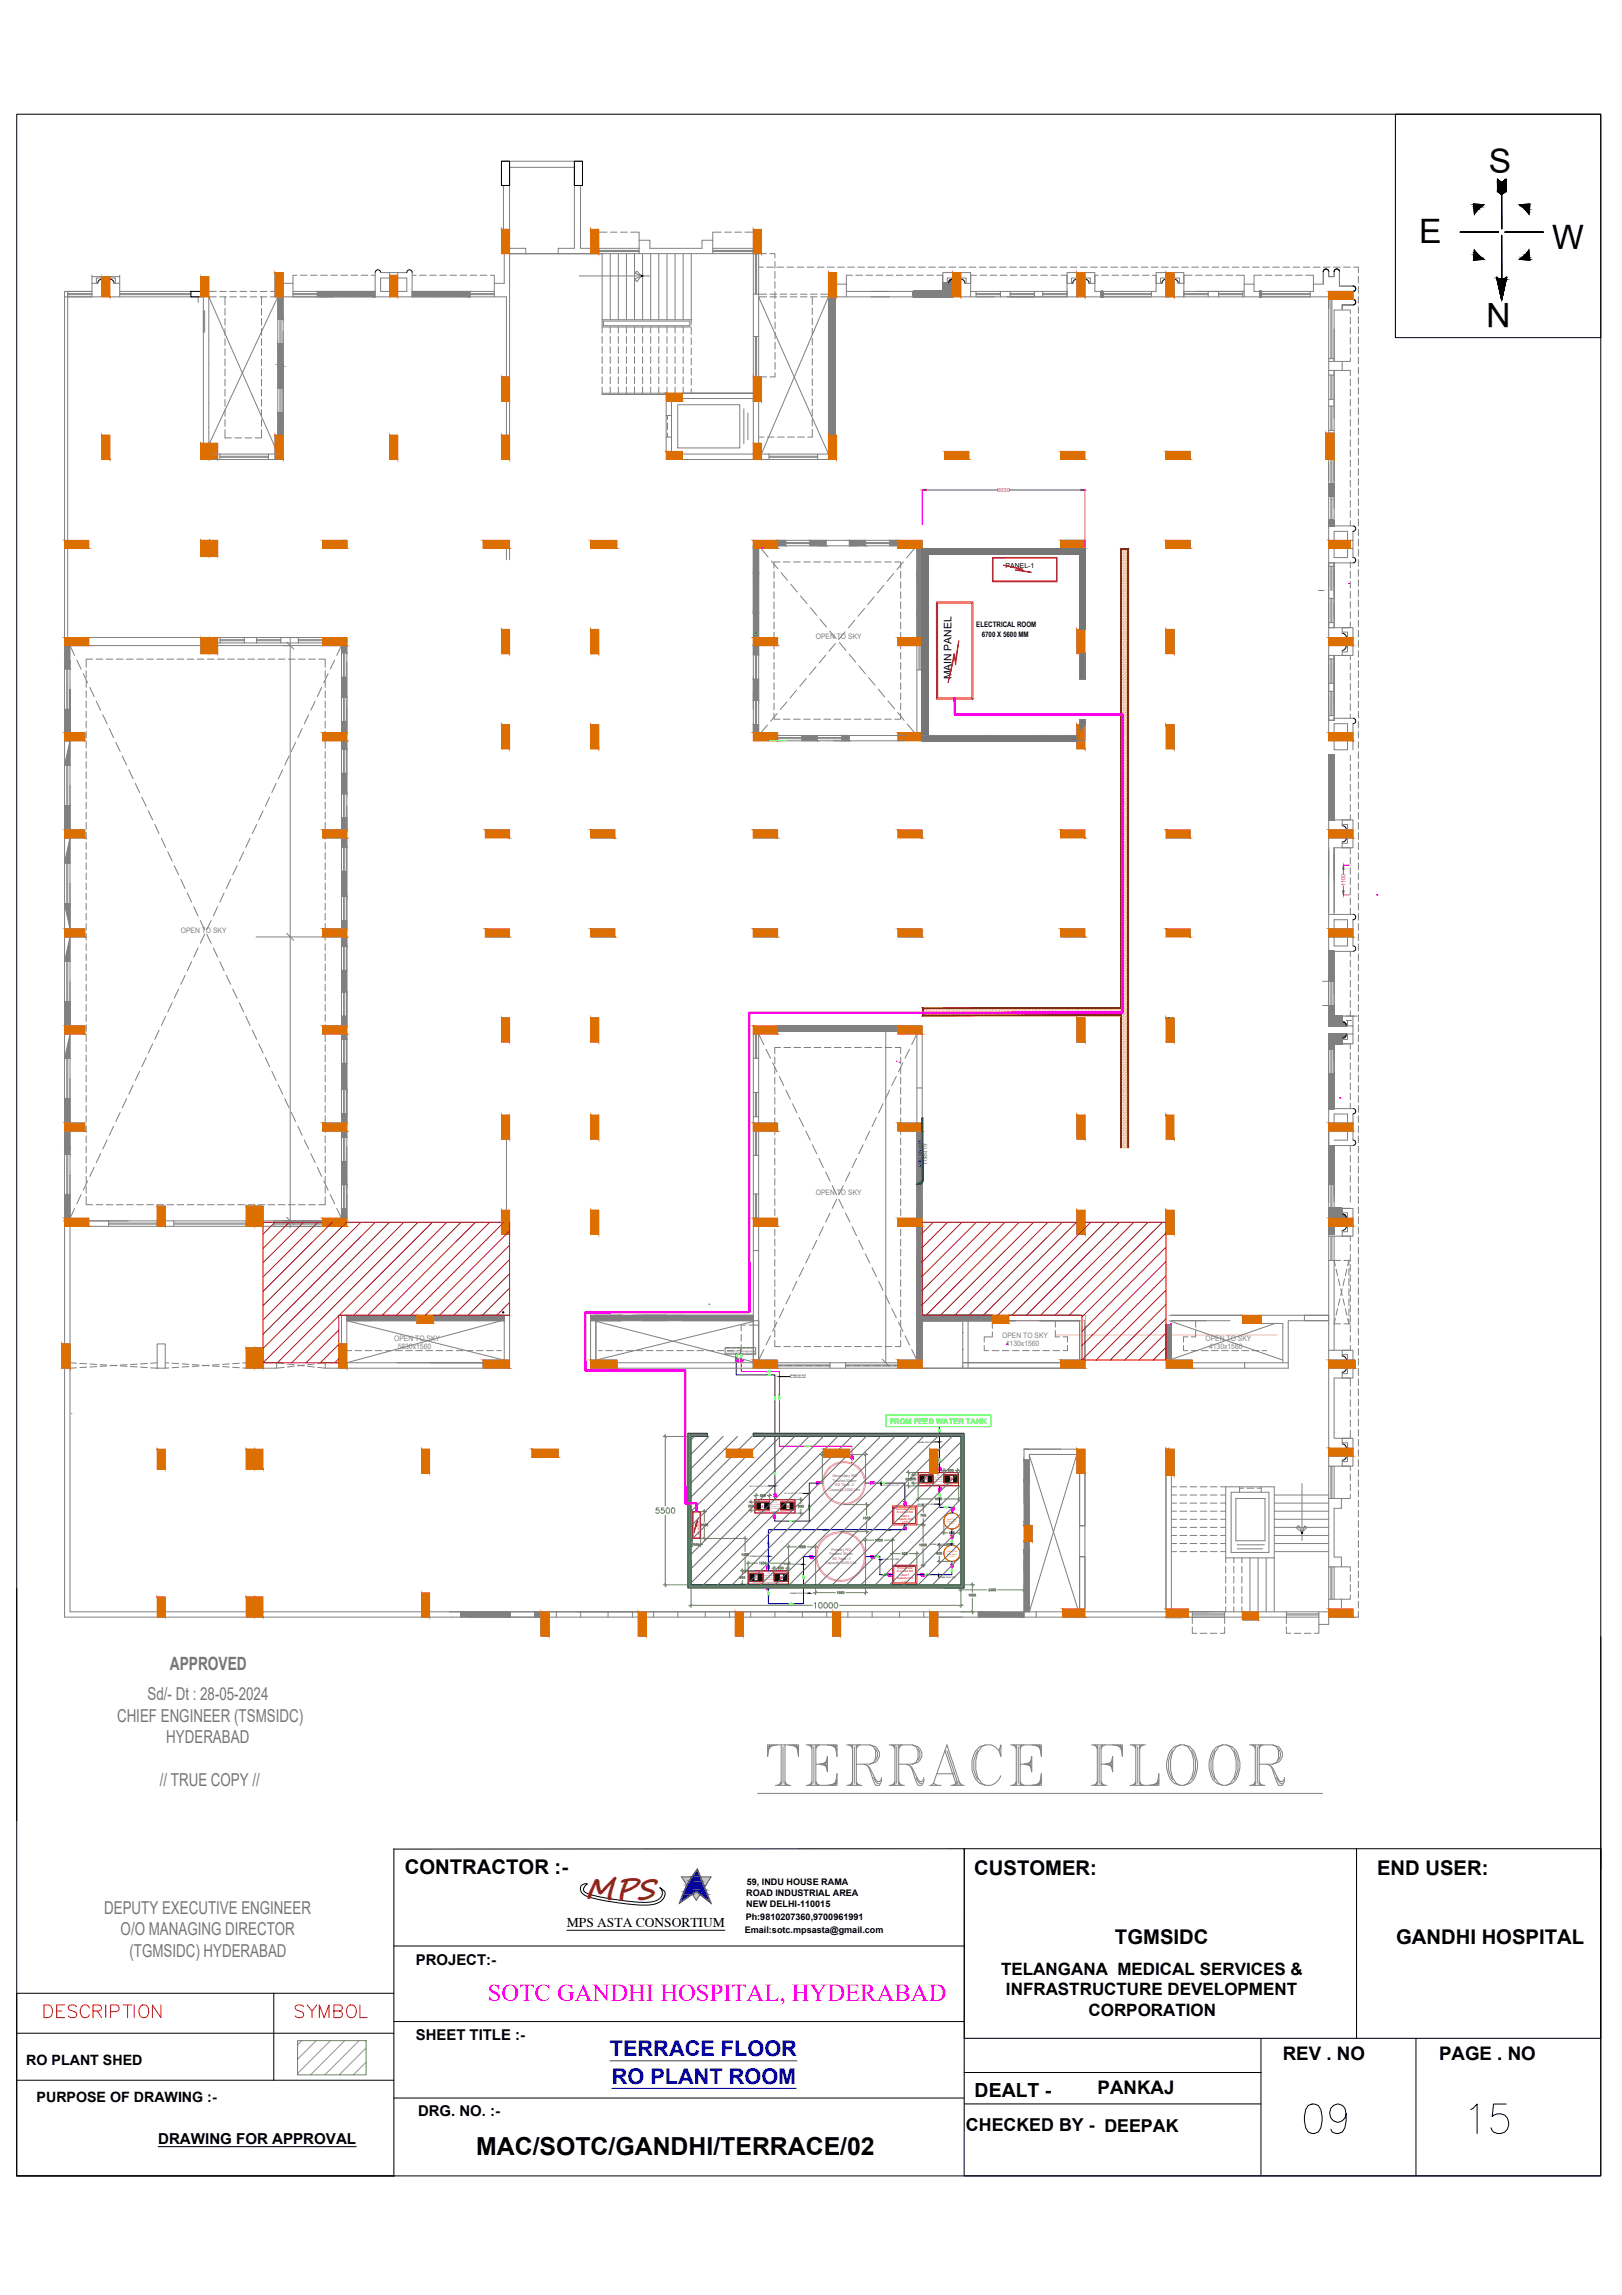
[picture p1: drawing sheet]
<svg xmlns="http://www.w3.org/2000/svg" width="594mm" height="841mm" viewBox="0 0 594 841" stroke-linecap="round" stroke-linejoin="round" font-family="sans-serif">
<defs><g id="words">
<text font-size="24.7" fill="#808080" x="276.2" y="658.3">%%UTERRACE FLOOR</text>
<g font-size="16.3">
<text x="476.6" y="783.2">09</text>
<text x="537.3" y="783.2">15</text>
</g>
<g font-size="12.3">
<text x="545.3" y="63.4">S</text>
<text x="519.8" y="89.1">E</text>
<text x="568.5" y="91.3">W</text>
<text x="553.2" y="111.2" transform="rotate(-180 553.2 111.2)">N</text>
</g>
<text font-size="10.7" fill="#991b1e" x="214.4" y="695.9">MPS</text>
<text font-size="9.1" x="174.4" y="789.6">MAC/SOTC/GANDHI/TERRACE/02</text>
<text font-size="9" fill="#f0f" x="178.7" y="733.1">SOTC GANDHI HOSPITAL, HYDERABAD</text>
<g font-size="8.4" fill="#f00">
<text x="14.8" y="740.5">DESCRIPTION</text>
<text x="106.9" y="740.5">SYMBOL</text>
</g>
<g font-size="8" fill="#00f">
<text x="223.4" y="753.5">TERRACE FLOOR</text>
<text x="224.1" y="763.6">RO PLANT ROOM</text>
</g>
<g font-size="7.4">
<text x="148.3" y="686.8">CONTRACTOR :-</text>
<text x="356.8" y="687.2">CUSTOMER:</text>
<text x="504.3" y="687.2">END USER:</text>
<text x="408.4" y="712.3">TGMSIDC</text>
<text x="511.3" y="712.3">GANDHI HOSPITAL</text>
</g>
<text font-size="7.1" x="357" y="768.5">DEALT -</text>
<g font-size="6.9">
<text x="469.8" y="755">REV . NO</text>
<text x="527.1" y="755">PAGE . NO</text>
<text x="402" y="767.2">PANKAJ</text>
</g>
<text font-size="6.7" fill="#767676" x="62.2" y="611.8">APPROVED</text>
<g font-size="6.5" fill="#767676">
<text x="54" y="623">Sd/- Dt : 28-05-2024</text>
<text x="42.9" y="630.9">CHIEF ENGINEER (TSMSIDC)</text>
<text x="60.9" y="638.7">HYDERABAD</text>
<text x="58.5" y="654.3">// TRUE COPY //</text>
<text x="38.2" y="701.4">DEPUTY EXECUTIVE ENGINEER</text>
<text x="44.2" y="709.2">O/O MANAGING DIRECTOR</text>
<text x="47.4" y="717.1">(TGMSIDC) HYDERABAD</text>
</g>
<text font-size="6.5" x="353.8" y="780.8">CHECKED BY - DEEPAK</text>
<g font-size="6.2">
<text x="366.7" y="723.6">TELANGANA MEDICAL SERVICES &amp;</text>
<text x="368.5" y="731.1">INFRASTRUCTURE DEVELOPMENT</text>
<text x="398.7" y="738.6">CORPORATION</text>
</g>
<g font-size="5.5">
<text x="152.3" y="720.1">PROJECT:-</text>
<text x="152.3" y="747.5">SHEET TITLE :-</text>
<text x="153.1" y="775.4">DRG. NO. :-</text>
<text x="57.9" y="785.5">DRAWING FOR APPROVAL</text>
</g>
<g font-size="5.2">
<text x="9.6" y="756.6">RO PLANT SHED</text>
<text x="13.4" y="770.4">PURPOSE OF DRAWING :-</text>
</g>
<text font-size="4.9" x="207.6" y="706.3">MPS ASTA CONSORTIUM</text>
<text font-size="3.8" x="348.6" y="249" transform="rotate(-90 348.6 249)">MAIN PANEL</text>
<g font-size="3.3">
<text x="273.3" y="694.8">ROAD INDUSTRIAL AREA</text>
<text x="273.5" y="690.6">59, INDU HOUSE RAMA</text>
<text x="273.3" y="698.8">NEW DELHI-110015</text>
<text x="273.1" y="703.7">Ph:9810207360,9700961991</text>
<text x="272.8" y="708.3">Email:sotc.mpsasta@gmail.com</text>
</g>
<g font-size="2.8">
<text x="357.6" y="229.8">ELECTRICAL ROOM</text>
<text x="359.6" y="233.5">6700 X 5600 MM</text>
</g>
<g font-size="2.8" fill="#808080">
<text x="298.8" y="234">OPEN TO SKY</text>
<text x="66.2" y="341.7">OPEN TO SKY</text>
<text x="298.8" y="438.1">OPEN TO SKY</text>
<text x="144.3" y="491.4">OPEN TO SKY</text>
<text x="367.1" y="490.4">OPEN TO SKY</text>
<text x="441.5" y="491.4">OPEN TO SKY</text>
<text x="145.7" y="494.4">5830x1560</text>
<text x="368.4" y="493.4">4130x1560</text>
<text x="442.8" y="494.4">4130x1560</text>
</g>
<text font-size="2.8" fill="#0f0" x="325.9" y="521.9">FROM FEED WATER TANK</text>
<text font-size="2.5" x="368.3" y="208">PANEL-1</text>
<g font-size="2.1" fill="#b8008a">
<text x="365.3" y="180.3">6030</text>
<text x="492.8" y="324.9" transform="rotate(-90 492.8 324.9)">1100</text>
</g>
<g font-size="1.8" fill="#00f">
<text x="337.6" y="427.9" transform="rotate(-90 337.6 427.9)">AHU ON/OFF</text>
<text x="339.6" y="426.5" transform="rotate(-90 339.6 426.5)">FORM OT</text>
</g>
<g font-size="1.4" fill="#93278f">
<text x="304.9" y="541.3">Secondary RO</text>
<text x="305" y="542.9">Treated Water</text>
<text x="305.9" y="544.6">SS Tank -2</text>
<text x="303.6" y="546.2">Capacity 2000 Ltrs</text>
<text x="304.5" y="568.4">Primary RO</text>
<text x="302.3" y="573.3">Capacity 5000 Ltrs</text>
<text x="303.6" y="570">Treated Water</text>
<text x="304.7" y="571.7">SS Tank -1</text>
</g>
<g font-size="1.4" fill="#f00">
<text x="338.7" y="542.5">A</text>
<text x="348.1" y="542.5">B</text>
<text x="278.8" y="552.5">A</text>
<text x="288.1" y="552.5">B</text>
<text x="276.5" y="578.6">A</text>
<text x="285.8" y="578.6">B</text>
</g>
<g font-size="1" fill="#f00">
<text x="328" y="553.3">Secondary skid</text>
<text x="328.5" y="554.6">mounted RO</text>
<text x="328.6" y="557.1">capacity 400</text>
<text x="329.9" y="555.8">plant 2</text>
<text x="330.5" y="558.3">LPH</text>
<text x="328.7" y="575">Primary skid</text>
<text x="328.5" y="576.2">mounted RO</text>
<text x="328.6" y="578.7">capacity 600</text>
<text x="330" y="577.5">plant 1</text>
<text x="330.5" y="580">LPH</text>
</g>
<g font-size=".7" fill="#93278f">
<text x="265.6" y="496.2">DIALYSIS UNITS</text>
<text x="265.8" y="494.5">Ø25/32 SEC-RO</text>
<text x="266.4" y="495.3">SUPPLY TO</text>
<text x="271.3" y="496.1">DIALYSIS UNITS</text>
<text x="271.4" y="495.3">RETURN FROM</text>
<text x="271.9" y="494.4">Ø25 SEC-RO</text>
<text x="338.7" y="544.2">Primary RO Feed Pumps-1W+1S</text>
<text x="343.3" y="541">P-1</text>
<text x="283.4" y="550.9">P-3</text>
<text x="277.8" y="554.2">Secondary RO Transfer Pumps-1W+1S</text>
<text x="275.7" y="580.2">Secondary RO Feed Pumps-1W+1S</text>
<text x="281.1" y="576.9">P-2</text>
</g>
<g font-size=".7">
<text x="289.4" y="504.3">Ø25MM PEX PIPE</text>
<text x="289.6" y="505.1">for RETURN LINE</text>
<text x="336" y="528.6">Ø40MM CPVC PIPE</text>
<text x="336" y="551.5">Ø32MM CPVC PIPE</text>
<text x="340.6" y="566.1">Ø32MM CPVC PIPE</text>
<text x="274.7" y="570.6">Ø32MM CPVC PIPE</text>
<text x="287.1" y="573.5">Ø32MM CPVC PIPE</text>
<text x="323.1" y="571.8">Ø32MM CPVC PIPE</text>
<text x="343.9" y="578.2">Ø32MM CPVC PIPE</text>
<text x="289.5" y="584.1">Ø32MM CPVC PIPE</text>
</g>
<g font-size=".7" fill="#00d">
<text x="274.5" y="544.8">Ø25/32 MM PEX PIPE</text>
<text x="322.8" y="544.6">Ø25/32MM PEX PIPE</text>
<text x="287.3" y="547.5">Ø25/32MM PEX PIPE</text>
</g>
<g font-size=".7" fill="#dd6e00">
<text x="346.9" y="557.7">Flow rate 3</text>
<text x="346.9" y="556.8">Sand Filter</text>
<text x="347.7" y="558.5">m3/Hr</text>
<text x="346.7" y="568.9">Carbon Filter</text>
<text x="347" y="569.7">Flow rate 3</text>
<text x="347.8" y="570.5">m3/Hr</text>
</g>
<text font-size=".7" fill="#f00" x="256.1" y="562.6" transform="rotate(-90 256.1 562.6)">ELECTRICAL PANEL</text>
<g font-size=".6" fill="#93278f">
<text x="342.1" y="541.6">EACH PUMP</text>
<text x="342.1" y="542.3">RATING 0.75</text>
<text x="342.1" y="543">HP 3-PHASE</text>
<text x="282.3" y="551.6">EACH PUMP</text>
<text x="282.3" y="552.9">HP 3-PHASE</text>
<text x="282.4" y="552.3">RATING 1.5</text>
<text x="279.9" y="577.7">EACH PUMP</text>
<text x="279.9" y="578.3">RATING 0.75</text>
<text x="279.9" y="579">HP 3-PHASE</text>
</g>
</g></defs>
<!-- layer: 0 -->
<g fill="none" stroke="#808080" stroke-width=".37">
<path d="M183.7 59.1h2.9v8.9h-2.9zM184.4 59.1h28.9v8.9h-2.9v-8.9M184.4 68v16.1M212.6 68v23h3.7M213.3 66v2M100.7 99.9h3v8.9h-3zM137.4 99.9v8.9M139.4 99.9h3.3M142.7 99.9h3v8.9h-3zM145.7 99.9h3.3M150.9 99.9v8.9h-5.2M183.7 84.1h2.9v8.8h-2.9z"/>
<path d="M184.7 92.9v10.9h-3.7v3M186.6 92.9h29.7M186.6 84.1v-22.8h23.8v29.7h-5.9v2M186.6 92.9v45.2M186.6 91h6v2M186.6 93h33.9M216.3 84.1h3v8.8h-3zM219.3 85.1h3.1M219.3 91.8h14.8M219.3 92.2h14.8M220.5 92.9v29.2M223.5 92.9v24.3"/>
<path d="M223.6 85.1h2.4M226.5 92.9v24.3M227.3 85.1h2.5M229.4 92.9v24.3M231 85.1h3.1v2.9M232.4 92.9v24.3M234.1 91v-3h3.9v3h19.1v-3h4v3M234.1 91h-14.8v1.9h14.8M234.1 92.9h27M234.1 91v1.9M235.4 92.9v24.3M238.3 92.9v24.3"/>
<path d="M241.3 92.9v24.3M244.3 92.9v24.3M247.3 92.9v24.3M250.2 92.9v24.3M253.2 92.9v26M261.1 91h14.8v1.9h-14.8zM261.1 91.8h14.8M261.1 92.2h14.8M264.1 85.1h-3v2.9M265.4 85.1h2.5M269.1 85.1h2.5M272.8 85.1h3.1"/>
<path d="M275.9 84.1v8.8h3v-8.8M275.9 92.9h2v14.9h-2zM276.7 92.9v14.9M277.1 92.9v14.9M277.9 97.9h1.7M278.9 92.9h1.8M280.8 97.9h2.5M282 92.9h1.8v1.6M283.8 95.8v2.4M283.8 99.5v2.5M284.5 97.9h2.5M288.2 97.9h2.5"/>
<path d="M292 97.9h2.4M295.6 97.9h2.5M299.4 97.9h2.4M303.1 97.9h2.4M303.4 99.9h3v8.9h-3zM306.8 97.9h2.4M310.5 97.9h2.5M314.2 97.9h2.4M317.9 97.9h2.5M321.6 97.9h2.4M325.3 97.9h2.5M329 97.9h2.5"/>
<path d="M332.7 97.9h2.5M336.4 97.9h2.5M340.1 97.9h2.5M343.8 97.9h2.5M347.5 97.9h2.5M348.9 99.9h3v8.9h-3zM348.9 99.9h-3.6v3.9h2.2M351.3 97.9h2.4M351.9 99.9h3.6v3.9v-2.9h2.2M355 97.9h2.4M358.7 97.9h2.4M362.4 97.9h2.5"/>
<path d="M366.1 97.9h2.4M369.8 97.9h2.5M373.5 97.9h2.4M377.2 97.9h2.5M380.9 97.9h2.5M384.6 97.9h2.5M388.3 97.9h2.5M392 97.9h2.5M394.4 99.9h3v8.9h-3zM394.4 99.9h-3.6v3.9v-2.9h-2.2M395.7 97.9h2.5M397.4 99.9h3.6v3.9v-2.9h1.3"/>
<path d="M399.4 97.9h2.5M403.1 97.9h2.5M406.9 97.9h2.4M410.5 97.9h2.5M414.3 97.9h2.4M418 97.9h2.4M421.7 97.9h2.5M425.4 97.9h2.4M427 99.9h3v8.9h-3zM427 99.9h-3.6v3.9M429.1 97.9h2.5M430 99.9h3.6v3.9h-2.1"/>
<path d="M432.8 97.9h2.5M436.5 97.9h2.5M440.2 97.9h2.5M443.9 97.9h2.5M447.6 97.9h2.5M451.3 97.9h2.5M455 97.9h2.5M458.8 97.9h2.4M462.4 97.9h2.5M466.2 97.9h2.4M469.8 97.9h2.5M473.6 97.9h2.4"/>
<path d="M477.3 97.9h2.4M481 97.9h2.5M484.7 97.9h2.5M486.6 99.6v1.8h2v-1.8M488.4 97.9h2.5M490.6 99.6v5.2h4.9M492.1 97.9h2.5M495.8 97.9h1.7v2.1M23.7 108.8h13.6M24.8 106.8h8.9v2h-8.9zM24.8 107.6h8.9M24.8 108h8.9"/>
<path d="M24.8 106.8v126.8M33.7 100.9v.5M35.8 103.8h-2.1v3h-10v126.8h102.2M37.3 101.4h2.9v7.4h-2.9zM37.3 101.4h-3.6v2.4M37.3 101.9h-2v1.9M40.2 101.4h3.6v2.4M40.2 101.9h2v1.9M40.2 108.8h3.6M41.7 103.8h2.1v3M43.8 100.9v.5M43.8 107.6h26.1"/>
<path d="M43.8 108h26.1M69.9 108.8h2.7v2M69.9 106.8h-26.1v2h26.1M73.5 101.4h3v7.4h-3zM74.5 108.8v53.7M75 113.9v7.9M76.5 106.8h2.7M76.5 108.8h2.7M76.5 108.8l24.9 56.5M76.5 108.8v53.7M80.5 106.8h2.4M80.5 108.8h2.4"/>
<path d="M82.4 108.8v3M82.4 113v2.5M82.4 116.7v2.5M84.1 106.8h2.5M84.1 108.8h2.5M87.9 106.8h2.4M87.9 108.8h2.4M91.6 106.8h2.5M91.6 108.8h2.5M95.3 106.8h2.5M95.3 108.8h2.5M95.8 108.8v3"/>
<path d="M95.8 113v2.5M95.8 116.7v2.5M99 106.8h2.8M99 108.8h2.8M101.8 108.8l-25.1 53.7M101.8 108.8v50.7M101.8 117h1.9M102.5 117v8.9M102.9 117v8.9M103.7 103.8h3.6v3M107.3 106.8h8.9v2h-8.9zM107.3 107.6h8.9"/>
<path d="M107.3 108h8.9M108.8 100.9h-1.5v2.9M110 100.9h2.5M113.7 100.9h2.5M116.2 106.8h12.3M117.4 100.9h2.5M121.1 100.9h2.5M124.8 100.9h2.5M128.5 108.8h-24.8v50.7v-38.1M128.6 100.9h2.4M132.2 100.9h2.5M136 100.9h1.4"/>
<path d="M137.4 106.8h-8.9v2h8.9M137.4 108.8h5.3M142.7 101.9h-3.3v4.9h3.3M145.7 101.9h3.3v4.9h-3.3M150.9 100.9h1.5M153.7 100.9h2.4M157.4 100.9h2.4M159.8 106.8h12.4M159.8 106.8h-8.9v2h8.9M159.8 108.8h12.4M159.8 106.8v2M161.1 100.9h2.4"/>
<path d="M164.8 100.9h2.4M168.5 100.9h2.5M172.2 106.8h8.8v2h-8.8M172.2 107.6h8.8M172.2 108h8.8M172.2 106.8v2M172.2 100.9h2.5M175.9 100.9h2.5M179.6 100.9h1.4v2.9M181 108.8h4.5v29.3M212.2 101.1h25.7M220.5 117.2h32.7"/>
<path d="M220.5 119.8h32.7M221.1 117.7h31.6v1.7h-31.6zM223.5 119.8v2.3M226.5 119.8v2.3M229.4 119.8v2.3M232.4 119.8v2.3M232.5 100.1l.7-.8 1.8 1.8-1.8 2.1-.8-.9 2.6-1.2zM235.4 119.8v2.3M238.3 119.8v2.3M241.3 119.8v2.3M244.3 119.8v2.3M247.3 119.8v2.3"/>
<path d="M250.2 119.8v2.3M275.9 107.8v15.5M280.8 108.8h-2.9l25.5 57.6h-3.9M280.8 107.8h-2.9v15.5M282 108.8h2.5M282 107.8h2.5M283.8 103.2v2.4M283.8 106.9v2.5M283.8 110.6v2.5M283.8 114.3l.1 2.5M283.9 118v2.5M285.7 108.8h2.5"/>
<path d="M285.7 107.8h2.5M289.4 108.8h2.5M289.4 107.8h2.5M293.1 108.8h2.5M293.1 107.8h2.5M296.8 108.8h2.5M296.8 107.8h2.5M297.5 108.8v2.8M297.5 112.8v2.5M297.5 116.6v2.4M300.6 108.8h2.8M300.6 107.8h2.8"/>
<path d="M303.4 108.8h2.3v50.7h-2.3zM303.4 108.8l-24.5 57.6h2.8M306.4 104.1h3.6v2.7M306.4 108.8h3.6M312.2 100.9h-2.2v3.2M313.5 100.9h2.4M317.1 100.9h2.5M318.9 106.8h6.7M318.9 108.8h30M320.9 100.9h2.4M324.6 100.9h2.5M328.3 100.9h2.4"/>
<path d="M332 100.9h2.5M335.7 100.9h2.4M339.4 100.9h2.5M343.1 100.9h2.2v5.9h-35.3v2h15.6M348.9 101.9h-2v1.9M351.9 101.9h2v1.9M351.9 108.8h3.6M353.4 103.8h2.1v3M357.5 106.8v2h24.4v-2M357.5 107.6h8.9M357.5 108h8.9M358.9 100.9h2.5"/>
<path d="M362.7 100.9h2.4M366.3 100.9h2.5M366.4 106.8v2M370 106.8v2h8.9v-2v2M370 107.6h8.9M370 108h8.9M370.1 100.9h2.4M373.8 100.9h2.4M377.5 100.9h2.5M381.2 100.9h2.5M381.9 107.6h8.9M381.9 108h8.9"/>
<path d="M384.9 100.9h2.5M390.8 106.8v2h-22.1M390.8 106.8h-35.3v2h8.9M390.8 106.8v2h-8.9M390.8 108.8h3.6M392.9 103.8h-2.1v3M394.4 101.9h-1.9v1.9M397.4 101.9h2v1.9M397.4 108.8h5.9M398.9 103.8h2.1v3h2.3M403.3 106.8h18.5v2h-18.5M403.3 106.8v2"/>
<path d="M403.5 100.9h2.5M404 106.8v2h24.2M404 107.6h17.8M404 108h17.8M407.3 100.9h2.4M411 100.9h2.5M414.7 100.9h2.4M418.4 100.9h2.5M422.1 100.9h1.3v2.9M423.4 103.8v3h-1.6M423.4 103.8h2.2M427 101.9h-1.9v1.9"/>
<path d="M430 101.9h2v1.9M430 108.8h3.6M433.6 106.8h22.1v2h-22.1M433.6 107.6h8.9M433.6 108h8.9M436.6 100.9h-3v7.9M437.9 100.9h2.4M438.1 106.8h17.6v-2.7h3.6v2.7h2M441.6 100.9h2.4M442.5 106.8v2M445.3 100.9h2.4M446.3 107.6h8.9"/>
<path d="M446.3 108h8.9M446.3 106.8v2M449 100.9h2.5M452.7 100.9h3v3.2M455.2 106.8v2M455.7 108.8h5.6M462.1 106.8v2h17.8M462.1 107.6h17.8M462.1 108h17.8M462.1 100.9h-2.8v3.2M463.4 100.9h2.5M467.1 100.9h2.4"/>
<path d="M470.8 100.9h2.5M474.5 100.9h2.5M478.2 100.9h2.9v3.2M479.9 106.8h-18.6v2h18.6M479.9 108.8h6.7M479.9 106.8v2M484.7 104.1v-4.5v4.5h-3.6v2.7h-1.2M486.6 113v-3.9v3.9M486.6 109.8v22.6h2v-18.8h3v-1.9v1.3M486.6 106.8h8.9v3h-8.9zM487.5 109.8v21.6M487.8 109.8v21.6"/>
<path d="M491.6 113.6h3v1.4M494.6 116.2v2.5M494.6 120v2.4M495.5 111.7h-3.9h3.9M497.5 101.2v2.5M497.5 105v2.4M497.5 108.7v2.4M497.5 112.4v2.4M497.5 116.1v2.5M497.5 119.8v2.4M82.4 120.4v2.5M82.4 124.1v2.5"/>
<path d="M82.4 127.8v2.5M82.4 131.6v2.4M82.4 135.2v2.5M82.4 139v2.4M95.8 120.4v2.5M95.8 124.1v2.5M95.8 127.8v2.5M95.8 131.6v2.4M95.8 135.2v2.5M95.8 139v2.4M101.8 125.9h1.9h-1.9M183.7 138.1h2.9v9h-2.9z"/>
<path d="M220.5 123.3v2.5M220.5 127v2.5M220.5 130.7v2.5M220.5 134.4v2.5M220.5 138.1v2.5M223.5 123.3v2.5M223.5 127v2.5M223.5 130.7v2.5M223.5 134.4v2.5M223.5 138.1v2.5M226.5 123.3v2.5M226.5 127v2.5"/>
<path d="M226.5 130.7v2.5M226.5 134.4v2.5M226.5 138.1v2.5M229.4 123.3v2.5M229.4 127v2.5M229.4 130.7v2.5M229.4 134.4v2.5M229.4 138.1v2.5M232.4 123.3v2.5M232.4 127v2.5M232.4 130.7v2.5M232.4 134.4v2.5"/>
<path d="M232.4 138.1v2.5M235.4 123.3v2.5M235.4 127v2.5M235.4 130.7v2.5M235.4 134.4v2.5M235.4 138.1v2.5M238.3 123.3v2.5M238.3 127v2.5M238.3 130.7v2.5M238.3 134.4v2.5M238.3 138.1v2.5M241.3 123.3v2.5"/>
<path d="M241.3 127v2.5M241.3 130.7v2.5M241.3 134.4v2.5M241.3 138.1v2.5M244.3 123.3v2.5M244.3 127v2.5M244.3 130.7v2.5M244.3 134.4v2.5M244.3 138.1v2.5M247.3 123.3v2.5M247.3 127v2.5M247.3 130.7v2.5"/>
<path d="M247.3 134.4v2.5M247.3 138.1v2.5M250.2 123.3v2.5M250.2 127v2.5M250.2 130.7v2.5M250.2 134.4v2.5M250.2 138.1v2.5M253.2 120.1v2.5M253.2 123.8v2.5M253.2 127.5v2.5M253.2 131.3v2.4M253.2 134.9v2.5"/>
<path d="M253.2 138.7v2.4M275.9 138.1h3v9h-3zM275.9 123.3v14.8h2v-14.8M275.9 123.3h2M276.7 123.3v14.8M277.1 123.3v14.8M279 138.1h1.8M283.9 136.6v1.5h-1.8M283.9 121.7v2.5M283.9 125.4v2.5M283.9 129.1v2.5M283.9 132.8v2.5"/>
<path d="M297.5 120.3v2.5M297.5 124v2.4M297.5 127.7v2.5M297.5 131.4v2.4M297.5 135.1v2.5M297.5 138.8v2.5M305.7 123.8v-15v30M486.6 135.7h2v23h-2zM486.6 132.4v3.3M486.6 131.4h2M486.6 137.4h2M487.5 137.4v8.9"/>
<path d="M487.8 137.4v8.9M488.6 120.6v11.8h3M491.6 132.4v3.3M494.6 131.1v1.3h-3M494.6 123.6v2.5M494.6 127.4v2.4M494.6 137.7v-2h-6v17.6M494.6 138.9v2.5M497.5 123.5v2.5M497.5 127.2v2.5M497.5 130.9v2.5M497.5 134.6v2.5"/>
<path d="M497.5 138.3v2.5M82.4 157.5v3h2.4M82.4 142.6v2.5M82.4 146.4v2.4M82.4 150.1v2.5M82.4 153.8v2.4M95.8 157.5v3h-2.4M95.8 142.6v2.5M95.8 146.4v2.4M95.8 150.1v2.5M95.8 153.8v2.4M101.8 151.2h1.9h-1.9"/>
<path d="M101.8 142.4h1.9M102.5 142.4v8.8M102.9 142.4v8.8M185.5 147.1v12.4M186.6 147.1v12.4M220.5 141.8v2.8h23.5M220.5 144.1h23.5M223.5 141.8v2.3M226.5 141.8v2.3M229.4 141.8v2.3M232.4 141.8v2.3M235.4 141.8v2.3"/>
<path d="M238.3 141.8v2.3M241.3 141.8v2.3M244 144.1h5.9v3h-5.9zM244 147.1v13.1M244 152.3h1.9M244.3 141.8v2.3M244.5 152.3v1.4M244.5 155v2.5M244.5 158.7v1.5M245.9 147.1v18.3M247.3 141.8v2.3M248.2 148.3h22.8v15.9h-22.8z"/>
<path d="M249.9 146h26M250.2 141.8v2.3M253.2 142.4v1.7M272.4 149.8v12.8M273.9 151.3v9.8M275.9 144.1h-26h26M275.9 146.3v16.2M277.9 147.1v15.4M297.5 157.3v2.9h-1.6M297.5 142.5v2.5M297.5 146.2v2.5M297.5 149.9v2.5"/>
<path d="M297.5 153.6v2.5M486.6 157.7h2M486.6 148.8h2M486.6 146.3h2M487.5 148.8v8.9M487.8 148.8v8.9M494.6 142.6v2.5M494.6 146.3v2.5M494.6 150.1v2.4M494.6 153.7v2.5M494.6 157.5v2.4M497.5 142v2.5"/>
<path d="M497.5 145.7v2.5M497.5 149.4v2.5M497.5 153.1v2.5M497.5 156.8v2.5M37.3 168.4v-8.9h2.9v8.9M73.5 168.4v-5.9h3v5.9M76.7 168.4v-5.9h3v5.9M77.7 166.4h2.8M77.7 168.4h2.8M80.5 166.4h17.8v2h-17.8M80.5 167.2h17.8M80.5 167.6h17.8"/>
<path d="M80.5 166.4v2M86 160.5h2.5M89.7 160.5h2.5M98.3 166.4h4M98.3 168.4h4M100.7 168.4v-8.9h3v8.9M142.7 168.4v-8.9h3v8.9M183.7 168.4v-8.9h2.9v8.9M245.9 160.2h-1.9v5.2M249.9 166.4h26M271.9 168.4h-22h26M275.9 162.5h3v5.9h-3z"/>
<path d="M278.2 160.2h1.6M278.9 168.4h2.8M281 160.2h2.5M281.7 166.4h17.8v2h-17.8M281.7 167.2h17.8M281.7 167.6h17.8M281.7 166.4v2M284.8 160.2h2.4M288.4 160.2h2.5M292.2 160.2h2.4M299.5 168.4h3.9v-8.9h3v8.9M427 168.4v-3h8.9v3"/>
<path d="M427 165.4h1.2M485.6 168.4v-9.7h3v9.7M485.6 168.4h3M485.6 167.2v1.2M486.6 168.4v24.3h2v-24.3M486.6 177.3h2M487.5 168.4v8.9M487.8 168.4v8.9M494.6 161.1v2.5M494.6 164.9v2.4M494.6 168.6v2.5M494.6 172.3v2.5"/>
<path d="M494.6 176v2.5M494.6 179.7v2.5M497.5 160.6v2.4M497.5 164.2v2.5M497.5 168v2.4M497.5 171.7v2.4M497.5 175.4v2.4M497.5 179.1v2.5M73.5 198h3v5.9h-3zM76.7 198h3v5.9h-3zM118.1 198h8.9v3h-8.9zM125.1 198h1.9v3"/>
<path d="M186.6 198h-9.6v3h9.6v4.1M275.9 198h8.9v3h-8.9zM284.8 198h17.8v2h-17.8M287.8 198.8h8.9M287.8 199.2h8.9M287.8 198v2M296.7 198v2M302.6 198h8.5M311.1 198h17.8v2h-17.8zM317 198.8h8.9M317 199.2h8.9M317 198v2"/>
<path d="M325.9 198v2M328.9 198h8.9v3h-8.9zM388.5 198h8.9v3h-8.9zM388.5 198h8.9M427 198h8.9v3h-8.9zM486.6 198h8.9v3h-8.9zM486.6 192.7v5.3M486.6 190.7h2M486.6 181.8h2M487.5 181.8v8.9M487.8 181.8v8.9M488.6 198v-3.3h5v3.3"/>
<path d="M488.6 192.7h6.9M494.6 183.4v2.5M494.6 187.1v2.5M494.6 190.8v1.9M495.5 194.7v3.3M497.5 182.8v2.5M497.5 186.5v2.5M497.5 190.2v2.5M497.5 193.9v2.5M497.5 197.6v2.5M185.5 201v4.1M275.9 209.9v-8.9h2v32.6h-2"/>
<path d="M275.9 209.9v14.8h2M275.9 209.9h2M278.8 201l2.5 3.1M282.5 205.6l2.4 2.8M283.5 209.4v2.5M283.5 213.1v2.5M283.5 216.9v2.4M285.7 205.9h-2.2v2.3M286.1 209.8l2.3 2.9M286.9 205.9h2.5M289.6 214.1l2.4 2.8M290.6 205.9h2.5"/>
<path d="M293.2 218.4l2.4 2.8M294.3 205.9h2.5M298.1 205.9h2.4M299.6 200h14.5M301.7 205.9h2.5M305.5 205.9h2.4M309.1 205.9h2.5M312.9 205.9h2.4M316.6 205.9h2.5M320.2 218.7l-2.4 2.9M320.3 205.9h2.4M323.8 214.4l-2.4 2.9"/>
<path d="M324 205.9h2.5M327.3 210.2l-2.4 2.8M327.7 205.9h2.2v2.3M329.9 209.4v2.5M329.9 213.1v2.5M329.9 216.9v2.4M330.9 205.9l-2.4 2.8M334.9 201l-2.9 3.5M337.8 201v32.6h-8.9v3h8.9v8.9h-2v-8.9M337.8 209.9v-8.9h-2v32.6M482.9 216.4h2M486.6 206.3v23.7h2v-23.7v11.9"/>
<path d="M486.6 206.3h2v23.7h-2zM486.6 201v5.3M486.6 209v5.9M486.6 206.3h8.9M486.6 219.3h2M486.6 207.5h2M487.5 207.5v8.9M487.5 219.3v8.9M487.8 207.5v8.9M487.8 219.3v8.9M488.6 201v3.3h5v-3.3M494.6 205.9v2.2"/>
<path d="M494.6 209.3v2.5M494.6 213v2.5M494.6 216.7v2.5M495.5 201v3.3M497.5 201.3v2.5M497.5 205v2.5M497.5 208.7v2.5M497.5 212.5v2.4M497.5 216.1v2.5M497.5 219.9v2.4M23.7 236.6h101M25.6 236.6l1.7 3.6"/>
<path d="M76.5 233.6v6h-3M76.7 233.6v6h3v-6M79.7 235.6h.9M80.6 234.4h8.9M80.6 234.8h8.9M80.6 233.6v2M89.5 233.6v2h-8.9M89.5 235.6h4.5M94 234.4h8.9M94 234.8h8.9M94 233.6v2M102.9 233.6v2h-8.9"/>
<path d="M102.9 235.6h6.3M105 235.3l2.6 2.6M106.3 234v216M109.2 234.4h8.9M109.2 234.8h8.9M109.2 233.6v2M118.1 233.6h8.9v3h-8.9zM118.1 233.6v2h-8.9M125.1 236.6l-1.8 3.6M125.1 236.6h1.9v31.9h-1.9zM125.1 239.3h1.9M125.8 239.3v8.9"/>
<path d="M126.3 239.3v8.9M127 233.6v2M183.7 230.7v8.9h2.9v-8.9M216.3 230.7v8.9h3v-8.9M216.3 239.6h1.2M275.9 233.6h8.9v3h-8.9zM275.9 240h2M276.7 240v8.9M277.1 240v8.9M283.5 220.5v2.5M283.5 224.3v2.4M283.5 228v2.4"/>
<path d="M283.5 231.7v2.4M283.5 235.4v2.5M283.5 239.1v2.4M296.8 222.7l2.4 2.8M300.3 226.9l2.4 2.9M303.9 231.2l2.4 2.8M306 235.8l-2.4 2.9M307.5 235.5l2.3 2.8M309.5 231.5l-2.3 2.9M311 239.8l2.4 2.8M313.1 227.3l-2.4 2.8M316.6 223l-2.3 2.8"/>
<path d="M329.9 220.5v2.5M329.9 224.3v2.4M329.9 228v2.4M329.9 231.7v2.4M329.9 235.4v2.5M329.9 239.1v2.4M336.6 236.6v8.9M337 236.6v8.9M395.5 239.6h1.9v9.3h-1.9zM427 230.7v8.9M430 230.7v8.9M486.6 233.6h8.9v3h-8.9z"/>
<path d="M486.6 220.8v5.9M486.6 230v3.6M486.6 236.6v31.9M486.6 228.2h2M488.6 220.8v5.9M488.6 230h3v2.1M491.6 231.6h2v2M491.6 238.4v1.8M493.6 236.6v2.3h-2M494.6 227.9v2.1h-3h3.9v3.6M494.6 220.5v2.4M494.6 224.1v2.5"/>
<path d="M495.5 236.6v3.6h-3.9M497.5 223.5v2.5M497.5 227.3v2.4M497.5 231v2.5M497.5 234.7v2.4M497.5 238.4v2.5M23.7 242.5v26h1.9M23.7 245.1h1.9M23.7 260h1.9M24.5 245.1v14.9M24.8 245.1v14.9M25.6 242.5v26v-16"/>
<path d="M28.1 241.9l1.6 3.3M30.5 246.9l1.6 3.3M31.6 245.8v2.4M31.6 249.5v2.4M31.6 253.2v2.4M31.6 256.9v2.5M32.9 251.9l1.6 3.4M33.9 241.5h-2.3v3M35.2 241.5h2.5M35.2 256.9l1.7 3.4M38.9 241.5h2.4M42.6 241.5h2.5"/>
<path d="M46.3 241.5h2.5M50 241.5h2.5M53.7 241.5h2.5M57.4 241.5h2.5M61.1 241.5h2.5M64.8 241.5h2.5M68.6 241.5h2.4M72.2 241.5h2.5M76 241.5h2.4M79.7 241.5h2.5M83.4 241.5h2.4M87.1 241.5h2.5"/>
<path d="M90.8 241.5h2.4M94.5 241.5h2.5M98.2 241.5h2.5M101.9 241.5h2.5M105.6 241.5h2.5M109.3 241.5h2.5M113 241.5h2.5M115.4 256.9l-1.6 3.4M116.7 241.5h2.4v3M117.8 251.9l-1.6 3.4M119.1 245.8v2.4M119.1 249.5v2.4"/>
<path d="M119.1 253.2v2.4M119.1 256.9v2.5M120.2 246.9l-1.6 3.3M122.6 241.9l-1.6 3.3M125.1 248.2h1.9M125.1 255.5h1.9M125.8 255.5v8.9M126.3 255.5v8.9M275.9 256.7h2M275.9 248.9h2M276.7 256.7v8.8M277.1 256.7v8.8"/>
<path d="M283.5 242.8v2.5M283.5 246.5v2.4M283.5 250.2v2.5M283.5 253.9v2.5M283.5 257.6v2.5M288.2 257.2l-2.4 2.8M291.7 252.9l-2.3 2.9M295.3 248.7l-2.4 2.8M298.9 244.4l-2.4 2.8M302.4 240.1l-2.4 2.8M314.6 244l2.3 2.9M318.1 248.3l2.4 2.8"/>
<path d="M321.7 252.5l2.3 2.9M325.2 256.8l2.4 2.9M329.9 242.8v2.5M329.9 246.5v2.4M329.9 250.2v2.5M329.9 253.9v2.5M329.9 257.6v2.5M335.8 245.5v25.7M337.8 249.8v14.1M486.6 240.2h2v23.7h-2zM486.6 253.4h2M486.6 250.4h2"/>
<path d="M486.6 241.5h2M487.5 241.5v8.9M487.5 253.4v8.8M487.8 241.5v8.9M487.8 253.4v8.8M491.6 240.2h3v1.6M491.6 240.2h-3v23.7M494.6 243.1v2.4M494.6 246.7v2.5M494.6 250.5v2.4M494.6 254.2v2.5M494.6 257.9v2.5"/>
<path d="M497.5 242.1v2.5M497.5 245.8v2.5M497.5 249.5v2.5M497.5 253.2v2.5M497.5 256.9v2.5M23.7 268.5h7.4v3h-7.4zM23.7 271.5h1.9v32.6h-1.9v-8.9h1.9h-1.9v-14.8M23.7 271.5v8.9M31.6 260.6v2.4M31.6 264.3v2.5M31.6 268v2.5M31.6 271.7v2.5"/>
<path d="M31.6 275.4v2.5M31.6 279.1v2.5M37.7 261.9l1.5 3.4M40 267l1.6 3.3M42.4 272l1.6 3.4M44.8 277l1.6 3.4M105.9 277l-1.6 3.4M108.3 272l-1.6 3.4M110.6 267l-1.5 3.3M113.1 261.9l-1.7 3.4M118.1 268.5h8.9v3h-8.9zM119.1 260.6v2.4"/>
<path d="M119.1 264.3v2.5M119.1 268v2.5M119.1 271.7v2.5M119.1 275.4v2.5M119.1 279.1v2.5M125.1 271.5h1.9v28.2h-1.9v-8.8h1.9h-1.9zM125.1 274.5h1.9h-1.9v8.9M125.1 264.4h1.9M125.8 274.5v8.9M126.3 274.5v8.9M186.6 265.5v8.9h-2.9M216.3 265.5h3v8.9h-3z"/>
<path d="M216.3 265.5h1.2M219.3 273.5v.9M275.9 271.5h35.2M275.9 265.5h2M277.9 268.5v-31.9h-2v31.9h8.9v3v-2h46.8M281.1 265.7l-2.9 3.5M283.5 261.3v2.3h2.2M284.6 261.5l-2.3 2.8M284.8 270.3h8.9M284.8 270.7h8.9M286.9 263.6h2.5M290.6 263.6h2.5"/>
<path d="M293.7 269.5v2M294.3 263.6h2.5M298.1 263.6h2.4M299.4 270.3h8.9M299.4 270.7h8.9M301.7 263.6h2.5M305.3 271.5h26.3M305.5 263.6h2.4M309.1 263.6h2.5M312.9 263.6h2.4M316.6 263.6h2.5M320.3 263.6h2.4"/>
<path d="M324 263.6h2.5M328.8 261.1l2.4 2.9M329.9 261.3v2.3h-2.2M332.3 265.4l2.6 3.1M337.8 269.5h56.6v2h-56.6zM395.5 263.8v1.7h1.9v-1.7h-1.9v7.7M397.4 263.8v7.7h-59.6M430 265.5v8.9M486.6 268.5h8.9v3h-8.9zM486.6 276.8v63.6M486.6 263.9h2M486.6 262.2h2"/>
<path d="M488.6 271.5v3.3h5v-3.3M488.6 268.5v-3.3h5v3.3M488.6 263.2h6.9M494.6 261.6v1.6M494.6 276.8v2M494.6 280v2.4M495.5 265.2v3.3M495.5 271.5v3.3M497.5 260.6v2.5M497.5 264.4v2.4M497.5 268v2.5M497.5 271.8v2.4"/>
<path d="M497.5 275.4v2.5M497.5 279.2v2.4M23.7 280.4h1.9M24.5 280.4v14.8M24.8 280.4v14.8M31.6 282.8v2.5M31.6 286.5v2.5M31.6 290.2v2.5M31.6 293.9v2.5M31.6 297.6v2.5M47.2 282.1l1.6 3.3M49.6 287.1l1.5 3.3"/>
<path d="M51.9 292.1l1.6 3.4M54.3 297.1l1.6 3.4M96.4 297.1l-1.6 3.4M98.7 292.1l-1.5 3.4M101.1 287.1l-1.5 3.3M103.5 282.1l-1.6 3.3M119.1 282.8v2.5M119.1 286.5v2.5M119.1 290.2v2.5M119.1 293.9v2.5M119.1 297.6v2.5M125.1 283.4h1.9h-1.9"/>
<path d="M125.8 290.9v8.8M126.3 290.9v8.8M127 295.3v8.8v-4.4h-1.9v4.4h1.9M494.6 298.5v2h-3M494.6 283.7v2.5M494.6 287.4v2.4M494.6 291.1v2.5M494.6 294.8v2.5M497.5 282.9v2.5M497.5 286.6v2.4M497.5 290.3v2.5M497.5 294v2.4"/>
<path d="M497.5 297.7v2.5M23.7 304.1h7.4v3h-7.4zM23.7 307.1h1.9v33.3h-1.9zM23.7 316.3h1.9M24.5 316.3v14.8M24.8 316.3v14.8M31.6 301.4v2.4M31.6 305v2.5M31.6 308.8v2.4M31.6 312.5v2.4M31.6 316.2v2.5M31.6 319.9v2.5"/>
<path d="M56.7 302.2l1.6 3.3M59.1 307.2l1.5 3.3M61.5 312.2l1.6 3.3M63.8 317.2l1.6 3.4M86.9 317.2l-1.7 3.4M89.2 312.2l-1.5 3.3M91.6 307.2l-1.6 3.3M94 302.2l-1.6 3.3M118.1 304.1h8.9v3h-8.9zM119.1 301.4v2.4M119.1 305v2.5M119.1 308.8v2.4"/>
<path d="M119.1 312.5v2.4M119.1 316.2v2.5M119.1 319.9v2.5M125.1 318.9v-11.8h1.9v11.8M125.1 310.1v30.3h1.9v-11.9h-1.9M125.1 319.3h1.9M125.1 310.4h1.9M125.8 310.4v8.9M126.3 310.4v8.9M127 310.1v30.3M177.7 304.1h8.9v3M216.3 304.1h8.9v3h-8.9"/>
<path d="M284.8 304.1h-8.9v3h8.9M427 307.1h8.9M486.6 300.5v-23.7h2v23.7h3M486.6 304.1h8.9v3h-8.9M491.6 300.5h3.9v3.6M491.6 302.1h2v2M491.6 310.7h3v2.3M491.6 310.7h-3v24.4M491.6 300.5v2.1M491.6 308.6v2.1M493.6 307.1v1.9h-2M494.6 314.2v2.5"/>
<path d="M494.6 318v2.4M495.5 307.1v3.6h-3.9M497.5 301.4v2.5M497.5 305.1v2.5M497.5 308.8v2.5M497.5 312.5v2.5M497.5 316.2v2.5M497.5 319.9v2.5M23.7 331.1h1.9M31.6 323.6v2.5M31.6 327.3v2.5M31.6 331v2.5"/>
<path d="M31.6 334.7v2.5M31.6 338.4v2.5M66.2 322.2l1.6 3.4M68.6 327.3l1.6 3.3M71 332.3l1.5 3.3M73.3 337.3l1.7 3.4M77.3 337.3l-1.6 3.4M79.7 332.3l-1.6 3.3M82.1 327.3l-1.6 3.3M84.5 322.2l-1.6 3.4M119.1 323.6v2.5M119.1 327.3v2.5"/>
<path d="M119.1 331v2.5M119.1 334.7v2.5M119.1 338.4v2.5M125.1 337.4h1.9M125.8 328.5v8.9M126.3 328.5v8.9M486.6 335.1h8.9M494.6 321.6v2.5M494.6 325.4v2.4M494.6 329v2.5M494.6 332.8v2.3M495.5 337v3.4"/>
<path d="M497.5 323.6v2.5M497.5 327.3v2.5M497.5 331.1v2.4M497.5 334.8v2.4M497.5 338.5v2.4M23.7 340.4h7.4v3h-7.4zM23.7 343.4v8.8h1.9h-1.9v14.9M23.7 343.4h1.9v23.7M24.5 352.2v14.9M24.8 352.2v14.9M25.6 359.6v16.3v-8.8M31.6 342.1v2.5"/>
<path d="M31.6 345.8v2.5M31.6 349.5v2.5M31.6 353.3v2.4M31.6 356.9v2.5M67.8 357.4l-1.6 3.4M70.2 352.4l-1.6 3.4M72.5 347.4l-1.5 3.3M75 342.3l-1.7 3.4M75.7 342.3l1.6 3.4M78.1 347.4l1.6 3.3M80.5 352.4l1.6 3.4M82.9 357.4l1.6 3.4"/>
<path d="M93.8 343.4h24.3M105 342l2.6 2.6M118.1 340.4h8.9v3h-8.9zM119.1 342.1v2.5M119.1 345.8v2.5M119.1 349.5v2.5M119.1 353.3v2.4M119.1 356.9v2.5M125.1 346.7h1.9h-1.9v8.9h1.9M125.8 346.7v8.9M126.3 346.7v8.9M177.7 343.4h8.9"/>
<path d="M216.3 340.4h8.9v3h-8.9M284.8 340.4h-8.9v3h8.9M328.9 340.4h8.9v3h-8.9M388.5 340.5v1.1M397.4 340.4h-8.9v3h8.9M484.4 359.6h2M486.6 343.4v32.5h8.9v3h-8.9v27.4h2v-23.8h3M486.6 340.4h8.9v3h-8.9zM486.6 348.6h8.9M487.5 359.6v8.9M487.8 359.6v8.9M488.6 340.4v-3.4h5v3.4"/>
<path d="M488.6 343.4v3.3h5v-3.3M488.6 348.6v23.7M494.6 348.6v2M494.6 351.8v2.5M494.6 355.5v2.5M494.6 359.3v2.4M495.5 343.4v3.3M497.5 342.2v2.5M497.5 345.9v2.4M497.5 349.6v2.5M497.5 353.3v2.5M497.5 357v2.5"/>
<path d="M23.7 375.9h7.4v3h-7.4zM23.7 378.9h1.9v32.7M23.7 367.1v8.8h1.9M23.7 378.9v23.8h1.9M23.7 367.1h1.9M31.6 360.7v2.4M31.6 364.3v2.5M31.6 368.1v2.4M31.6 371.8v2.5M31.6 375.5v2.4M31.6 379.2v2.5M58.3 377.5l-1.6 3.4"/>
<path d="M60.6 372.5l-1.5 3.3M63.1 367.5l-1.6 3.3M65.4 362.4l-1.6 3.4M85.2 362.4l1.7 3.4M87.7 367.5l1.5 3.3M90 372.5l1.6 3.3M92.4 377.5l1.6 3.4M118.1 375.9h8.9v3h-8.9zM119.1 360.7v2.4M119.1 364.3v2.5M119.1 368.1v2.4M119.1 371.8v2.5"/>
<path d="M119.1 375.5v2.4M119.1 379.2v2.5M125.1 363.5h1.9h-1.9v8.9M125.1 372.4h1.9h-1.9M125.1 375.9v-32.5h1.9v32.5M125.1 378.9h1.9v32.7h-1.9zM125.8 363.5v8.9M126.3 363.5v8.9M183.7 373v8.9M186.6 373v8.9M216.3 373v8.9M219.3 373v8.9"/>
<path d="M275.9 375.9v3h8.9v-3v2M275.9 378.9h2v8.9h-2zM276.7 378.9v8.9M277.1 378.9v8.9M277.9 378.9l1.9 3.9M292.8 375.9h45M293.7 375.9h-8.9v2h44.1M313.8 376.8h9M313.8 377.1h9M313.8 375.9v2M324.4 377.9v121.5M328.9 378.9h8.9v19.8"/>
<path d="M394.4 373v8.9h3v-8.9M427 373h3v8.9h-3M428.8 373v8.9M484.4 368.5h2M488.1 372.3h8.9M491.6 372.3v2.2M493.1 374h1.9M493.6 378.9v2h-2M493.6 374v1.9M494.6 363v2.4M494.6 366.7v2.4M494.6 370.4v1.9"/>
<path d="M495.5 378.9v3.6h-3.9M495.5 372.3v3.6M497.5 360.7v2.5M497.5 364.4v2.5M497.5 368.1v2.5M497.5 371.8v2.5M497.5 375.5v2.5M497.5 379.3v2.4M23.7 387.8h1.9M24.5 387.8v14.9M24.8 387.8v14.9M31.6 382.9v2.5"/>
<path d="M31.6 386.6v2.5M31.6 390.3v2.5M31.6 394v2.5M31.6 397.7v2.5M48.8 397.6l-1.6 3.4M51.1 392.6l-1.5 3.3M53.5 387.5l-1.6 3.4M55.9 382.6l-1.6 3.3M94.8 382.6l1.6 3.3M97.2 387.5l1.5 3.4M99.6 392.6l1.5 3.3M101.9 397.6l1.6 3.4"/>
<path d="M119.1 382.9v2.5M119.1 386.6v2.5M119.1 390.3v2.5M119.1 394v2.5M119.1 397.7v2.5M125.1 380.8h1.9h-1.9v8.9M125.1 389.7h1.9h-1.9M125.1 399.2h1.9M125.8 380.8v8.9M125.8 399.2v9M126.3 380.8v8.9M126.3 399.2v9"/>
<path d="M275.9 387.8v12.5M277.9 387.8v12.5M280.6 384.5l1.6 3.3M283 389.5l1.6 3.3M283.8 387.4v2.5M283.8 391.1v2.5M283.8 394.8v2.5M283.8 398.5v2.5M285.4 394.5l1.6 3.3M285.8 383.9h-2v2.3M287.1 383.9h2.4M287.9 399.5l1.6 3.3"/>
<path d="M290.8 383.9h2.4M294.5 383.9h2.5M298.2 383.9h2.5M301.9 383.9h2.5M305.6 383.9h2.5M309.3 383.9h2.5M313 383.9h2.5M316.7 383.9h2.5M320.4 383.9h2.5M324.1 383.9h2.5M325.8 399.5l-1.6 3.3M327.9 383.9h2v2.3"/>
<path d="M328.3 394.5l-1.7 3.3M329.9 387.4v2.5M329.9 391.1v2.5M329.9 394.8v2.5M329.9 398.5v2.5M330.7 389.5l-1.6 3.3M333.1 384.5l-1.6 3.3M333.9 382.8l1.9-3.9v19.8M486.6 393.5h2M486.6 384.6h2M487.5 384.6v8.9M487.8 384.6v8.9"/>
<path d="M488.6 389.1v-6.6v23.8v-23.8h-2v23.8M491.6 382.5h3v2M491.6 380.4v2.1M494.6 385.7v2.5M494.6 389.5v2.4M494.6 393.1v2.5M494.6 396.9v2.4M497.5 382.9v2.5M497.5 386.7v2.4M497.5 390.3v2.5M497.5 394.1v2.4M497.5 397.8v2.4"/>
<path d="M23.7 411.6h7.4v2.9h-7.4zM23.7 402.7h1.9v8.9h-1.9zM23.7 414.5h1.9v31.9M23.7 414.5v31.9h1.9M31.6 401.4v2.5M31.6 405.2v2.4M31.6 408.8v2.5M31.6 412.6v2.4M31.6 416.2v2.5M31.6 420v2.4M39.2 417.7l-1.5 3.4M41.6 412.7l-1.6 3.3"/>
<path d="M44 407.7l-1.6 3.3M46.4 402.6l-1.6 3.4M104.3 402.6l1.6 3.4M106.7 407.7l1.6 3.3M109.1 412.7l1.5 3.3M111.4 417.7l1.7 3.4M118.1 411.6h8.9v2.9h-8.9zM119.1 401.4v2.5M119.1 405.2v2.4M119.1 408.8v2.5M119.1 412.6v2.4M119.1 416.2v2.5"/>
<path d="M119.1 420v2.4M125.1 414.5v31.9l-1.8-3.6M125.1 408.2h1.9M125.1 416.8h1.9M125.8 416.8v8.9M126.3 416.8v8.9M127 414.5v31.9h-8.9v3M185.5 408.6v34.9M186.6 408.6v8.9M216.3 408.6v8.9h3v-8.9M275.9 411.6h8.9v2.9h-8.9zM275.9 400.3v8.9h2v-8.9"/>
<path d="M275.9 414.5h2v8.9h-2zM275.9 409.2v2.4M275.9 400.3h2M276.7 400.3v8.9M276.7 414.5v8.9M277.1 400.3v8.9M277.1 414.5v8.9M277.9 409.2v2.4M283.8 402.2v2.5M283.8 405.9v2.5M283.8 409.6v2.5M283.8 413.3v2.5"/>
<path d="M283.8 417.1v2.4M290.3 404.5l1.6 3.3M292.7 409.5l1.6 3.3M295.1 414.5l1.6 3.3M297.5 419.5l1.7 3.3M316.1 419.5l-1.6 3.3M318.5 414.5l-1.6 3.3M321 409.5l-1.6 3.3M323.4 404.5l-1.6 3.3M329.9 402.2v2.5M329.9 405.9v2.5M329.9 409.6v2.5"/>
<path d="M329.9 413.3v2.5M329.9 417.1v2.4M335.8 411.6v-12.9h2v12.9h-8.9v2.9h8.9v31.9M335.8 414.5v31.9M397.4 408.6v8.9M486.6 419.8v-5.3v5.3M486.6 419.8v26.6h8.9v3h-8.9v3.6M486.6 406.3v5.3h8.9v2.9h-8.9M486.6 419.8h8.9M486.6 406.3h8.9M488.6 411.6v-3.4h5v3.4M488.6 419.8v20.7"/>
<path d="M493.6 414.5v3.3h-5M494.6 400.6v2.4M494.6 404.3v2M494.6 419.8v2.3M495.5 408.2v3.4M495.5 414.5v3.3M497.5 401.5v2.5M497.5 405.2v2.5M497.5 408.9v2.5M497.5 412.6v2.5M497.5 416.3v2.5M23.7 437.9h1.9"/>
<path d="M23.7 423.1h1.9M24.5 423.1v14.8M24.8 423.1v14.8M29.7 437.8l-1.6 3.3M31.6 438.5v3h2.3M31.6 423.7v2.5M31.6 427.4v2.4M31.6 431.1v2.5M31.6 434.8v2.4M32.1 432.8l-1.6 3.3M34.5 427.8l-1.6 3.3M36.9 422.7l-1.7 3.4"/>
<path d="M113.8 422.7l1.6 3.4M116.2 427.8l1.6 3.3M118.6 432.8l1.6 3.3M119.1 423.7v2.5M119.1 427.4v2.4M119.1 431.1v2.5M119.1 434.8v2.4M119.1 438.5v3h-2.4M121 437.8l1.6 3.3M125.1 425.7h1.9M125.1 434.1h1.9M125.8 434.1v8.9"/>
<path d="M126.3 434.1v8.9M275.9 437.5v8.9h2v-8.9M275.9 423.4v14.1M275.9 437.5h2M276.7 437.5v8.9M277.1 437.5v8.9M277.9 423.4v14.1M283.8 420.7v2.5M283.8 424.5v2.4M283.8 428.2v2.4M283.8 431.9v2.4M283.8 435.6v2.5"/>
<path d="M283.8 439.3v2.5M300 424.5l1.6 3.3M302.4 429.5l1.6 3.3M304.8 434.5l1.6 3.3M306.4 439.5l-1.6 3.3M307.2 439.5l1.6 3.3M308.8 434.5l-1.6 3.3M311.3 429.5l-1.6 3.3M313.7 424.5l-1.6 3.3M329.9 420.7v2.5M329.9 424.5v2.4M329.9 428.2v2.4"/>
<path d="M329.9 431.9v2.4M329.9 435.6v2.5M329.9 439.3v2.5M486.6 433.9h2M487.5 433.9v8.9M487.8 433.9v8.9M494.6 423.4v2.4M494.6 427v2.5M494.6 430.8v2.4M494.6 434.5v2.5M494.6 438.2v2.3M497.5 420v2.5"/>
<path d="M497.5 423.7v2.5M497.5 427.4v2.5M497.5 431.2v2.4M497.5 434.8v2.5M497.5 438.6v2.4M23.2 447.4h23.8M23.7 446.4h8.8v3h-8.8zM23.7 449.4v143.2h174.4M25.6 449.4v141.3h314.9M27.3 442.8l-1.7 3.6M32.5 449.4h7.3M35.2 441.5h2.5"/>
<path d="M38.9 441.5h2.4M39.8 447.4h17.8v2h-17.8zM39.8 448.2h17.8M39.8 448.6h17.8M42.6 441.5h2.5M46.3 441.5h2.5M50 441.5h2.5M53.7 441.5h2.5M57.4 441.5h2.5M57.6 442h2.9v7.4h-2.9zM60.5 447.4h29.7v2h-29.7zM61.1 441.5h2.5"/>
<path d="M63.7 448.2h26.5M63.7 448.6h26.5M63.7 447.4v2M64.8 441.5h2.5M68.6 441.5h2.4M72.2 441.5h2.5M76 441.5h2.4M79.7 441.5h2.5M83.4 441.5h2.4M87.1 441.5h2.5M90.2 442h2.9v7.4h-2.9zM90.8 441.5h2.4"/>
<path d="M93.4 442h2.9v7.4h-2.9zM94.5 441.5h2.5M96.3 449.4h30.7M96.3 447.4h31.2M98.2 441.5h2.5M100.4 447.4h17.7v2h-17.7zM100.4 448.2h17.7M100.4 448.6h17.7M101.9 441.5h2.5M105 446.1l2.6 2.6M105.6 441.5h2.5M109.3 441.5h2.5"/>
<path d="M113 441.5h2.5M125.1 443h1.9M183.7 443.5v8.9M186.6 443.5v8.9M216.3 452.4v-8.9h3v8.9M275.9 458.3v27.3h2M275.9 446.4h8.9v3h-8.9v8.9h2v-8.9M277.9 458.3v40.1M283.8 443v2.5M283.8 446.7v2.5M283.8 450.4v2.5M283.8 454.1v2.5"/>
<path d="M283.8 457.8v2.5M296.7 459.5l-1.6 3.4M299.2 454.5l-1.7 3.4M301.6 449.5l-1.6 3.4M304 444.5l-1.6 3.3M309.7 444.5l1.6 3.3M312.1 449.5l1.6 3.4M314.5 454.5l1.6 3.4M316.9 459.5l1.6 3.4M328.9 446.4h8.9v3h-8.9zM329.9 443v2.5M329.9 446.7v2.5"/>
<path d="M329.9 450.4v2.5M329.9 454.1v2.5M329.9 457.8v2.5M335.8 449.4h2v2h-2zM335.8 442.7v3.7h2v-3.7M336.6 451.4v8.9M337 451.4v8.9M337.8 451.4h-2v47l-1.9-3.9M337.8 449.4v49M394.4 443.5v8.9h3v-8.9M427 443.5v8.9M430 443.5v8.9"/>
<path d="M486.6 440.5v-20.7h2v23M486.6 442.8h8M487.5 453v8.9M487.8 453v8.9M488.6 453h6v1.8M491.6 445v-2.2h3.9v3.6M491.6 444.4h2v2M493.6 449.4v2h-2M494.6 456v2.5M494.6 459.7v2.5M495.5 449.4v3.6h-3.9v-2.1M497.5 442.2v2.5"/>
<path d="M497.5 446v2.4M497.5 449.7v2.4M497.5 453.4v2.4M497.5 457.1v2.5M283.8 461.5v2.5M283.8 465.2v2.5M283.8 469v2.4M283.8 472.6v2.5M283.8 476.4v2.4M287 479.5l-1.6 3.4M289.5 474.5l-1.6 3.3M291.9 469.5l-1.6 3.3"/>
<path d="M294.3 464.5l-1.6 3.4M319.4 464.5l1.6 3.4M321.8 469.5l1.6 3.3M324.2 474.5l1.6 3.3M326.6 479.5l1.7 3.4M329.9 461.5v2.5M329.9 465.2v2.5M329.9 469v2.4M329.9 472.6v2.5M329.9 476.4v2.4M486.6 461.9v-8.9h2v8.9M486.6 461.9v32.9h2v-9.7"/>
<path d="M486.6 461.9h4.4M488.6 461.9l.5 2M488.6 461.9v23.2M489.4 465.1l.5 2.4M489.9 479.5l-.5 2.5M490.2 468.7l.6 2.4M490.8 475.9l-.6 2.4M491.1 472.3l.5 2.4M491.6 472.3l-.5 2.4M491.9 475.9l.5 2.4M492.2 461.9h2.4M492.4 468.7l-.5 2.4"/>
<path d="M492.7 479.5l.6 2.5M493.3 465.1l-.6 2.4M494.1 463.6v-1.7l-.5 2M494.1 464.8v2.5M494.1 468.6v2.4M494.1 472.3v2.5M494.1 476v2.4M494.1 479.7v2.5M494.6 463.4v2.5M494.6 467.1v2.5M494.6 470.8v2.5M494.6 474.5v2.5"/>
<path d="M494.6 478.2v2.5M497.5 460.8v2.4M497.5 464.5v2.5M497.5 468.2v2.5M497.5 471.9v2.5M497.5 475.6v2.5M497.5 479.3v2.5M22.7 492.5h2.9v8.9h-2.9zM22.7 499.4v2M25.6 499.4l2.4 .2M29.2 499.6l2.5 .2M33 499.9l2.4 .1"/>
<path d="M50.2 499.9l-2.5 .1M53.9 499.6l-2.4 .2M57.6 492.5h2.9v8.9h-2.9zM57.6 499.4l-2.5 .2M60.5 499.4l1.3 .1M63 499.6l2.5 .1M66.7 499.8l2.5 .2M84 499.8l-2.5 .2M87.7 499.6l-2.5 .1M90.2 494h2.9v7.4h-2.9zM90.2 499.4l-1.3 .1M93.4 494h2.9v7.4h-2.9z"/>
<path d="M96.3 499.4h5M101.3 499.4v2h-5M101.3 499.4l2.8 .3M105.3 499.9l2.5 .2M115.1 499.9l-2.4 .2M119.1 499.4l-2.7 .3M119.1 499.4h5M119.1 499.4v2M125.1 492.5v-10.5h1.9v10.5M127 499.4h50v2h-50zM127 494.9h1.8M130 494.9h2.5"/>
<path d="M133.7 494.9h2.5M137.4 494.9h2.5M141.2 494.9h2.4M144.9 494.9h2.4M145.4 499.4h31.6h-19.2M148.6 494.9h2.4M152.3 494.9h2.5M156 494.9h2.4M159.7 494.9h2.5M163.4 494.9h2.4M167.1 494.9h2.5M170.8 494.9h2.5"/>
<path d="M174.5 494.9h2.5M175.8 482h10.8v16.4M177 498.4h9.6v3h-9.6zM178.2 494.9h2.5M181.9 494.9h1.8M183.7 484l-56.7 15.4M184.7 482v16.4l-57.7-14.4h25.7v-2v3h6v-3v2h26M216.3 484h2v14.4h-2zM216.3 498.4h9.7v3h-9.7zM218.3 483.5v14.9l57.6-14.1M218.6 484.3l57.3 14.8M219.3 494.9h1.3"/>
<path d="M221.9 494.9h2.5M223.8 485.6v.1M225.6 494.9h2.5M226 499.4h49.9v2h-49.9zM227.2 482h-8.9v2h8.9M229.3 494.9h2.5M231.3 482h13h-11.7M233 494.9h2.5M235.4 482h14.8M235.4 484h8.9M236.7 494.9h2.5M240.4 494.9h2.5"/>
<path d="M244.1 494.9h2.5M247.8 494.9h2.5M250.2 482h8.9v2h-8.9zM251.5 494.9h2.5M255.3 494.9h2.4M258.9 494.9h2.5M259.1 482h7.9M259.1 484h7.9M262.7 494.9h2.4M266.3 494.9h2.5M267 482h8.9v2h-8.9M267 482v2"/>
<path d="M271.5 492.7v2.2h-1.4M271.5 489v2.5M273.1 485.6h-1.6v2.2M274.3 485.6h1.6v12.8M275.9 484h2v14.4h-2zM275.9 498.4h8.9v3h-8.9zM277.9 498.4h-2h2M279.8 494.5l-1.9 3.9M282.2 489.5l-1.6 3.4M283.8 491.2v2.3h2M283.8 480v2.5M283.8 483.8v2.4"/>
<path d="M283.8 487.5v2.5M284.6 484.5l-1.6 3.4M284.8 499.4h19.2M287.1 493.5h2.4M290.8 493.5h2.4M294.5 493.5h2.5M298.2 493.5h2.5M301.9 493.5h2.5M305.6 493.5h2.5M309.3 493.5h2.5M309.7 499.4h-5.7v2h5.7M309.7 499.4h19.2v2"/>
<path d="M309.7 499.4v2M313 493.5h2.5M316.7 493.5h2.5M320.4 493.5h2.5M323.2 498.1l2.5 2.6M324.1 493.5h2.5M328.9 498.4h8.9v3h-8.9zM329.1 484.5l1.6 3.4M329.9 491.2v2.3h-2M329.9 480v2.5M329.9 483.8v2.4M329.9 487.5v2.5"/>
<path d="M331.5 489.5l1.6 3.4M335.8 485.6h2M335.8 482h27.7M335.8 484h27.7M352.6 484v17.4M354.6 484v17.4M360.5 493v1.9h1.6M363.4 494.9h2.5M363.5 488v1.9h-3v1.9M363.5 482h5.9v3h-5.9zM363.5 485v1.8M367.1 494.9h2.5"/>
<path d="M369.4 482h26.9M370.8 494.9h2.5M374.5 494.9h2.5M378.2 494.9h2.5M381.9 494.9h2.5M385.6 494.9h2.5M386.5 487.6v2.3h1.6M386.5 484v2.4M388.5 499.4h-35.9h35.9v2h-50.7v-2v2h50.7M388.5 498.4h8.9v3h-8.9zM389.4 489.9h1.6v1.9M391 493v1.9h-1.7"/>
<path d="M395.4 482h-26v2h26v14.4h2v-14.4M395.4 485.6v12.8h2v-12.8M427 485.6v12.8h9.7v3h19.2M428.2 482h26.8M428.2 484l41.6 14.4M429 485.6v12.8M429 484h21.5M433.5 493v1.9h1.6M435.1 489.9h-1.6v1.9M436.3 494.9h2.5M436.7 499.4h19.2M437.9 487.6v2.3h-1.6"/>
<path d="M437.9 484v2.4M440 494.9h2.5M443.7 494.9h2.5M447.4 494.9h2.5M451.2 494.9h2.4M454.9 494.9h2.5M458.6 494.9h2.4M461 485h8.8v14.4M461 482h25.6M462.3 494.9h1.6M467 485l-38.8 13.4M477.8 482h8.8v2h-8.8z"/>
<path d="M486.6 484h-14.8v17.4h-15.9v-2h15.9M486.6 499.4v31.3M486.6 498.4h9.7v3h-9.7zM486.6 494.8v3.6M488.6 494.8h3M488.6 485.1h2.4M489.1 483.1l-.5 2M491.6 494.8h3.9v3.6M491.6 496.4h2v2M491.6 494.8v2.1M492.2 485.1h2.4M493.6 483.1l.5 2v-1.7"/>
<path d="M494.6 482v2.4M494.6 485.6v2.5M494.6 489.4v2.4M494.6 493v1.8h-2.7M497.5 483v2.5M497.5 486.7v2.5M497.5 490.5v2.4M497.5 494.1v2.5M497.5 497.9v2.4M26.1 518l.3 .1M28 501.3l-2.4 .1M31.7 501l-2.5 .2"/>
<path d="M35.4 500.8l-2.4 .2M36.6 500.1l2.5 .1M39.1 500.6l-2.5 .1M40.4 500.3l2.4 .2M42.8 500.3l-2.4 .2M44.1 500.5l2.4 .2M46.5 500.1l-2.4 .1M47.7 500.8l2.5 .1M51.5 501l2.4 .2M55.1 501.3l2.5 .1M61.8 501.3l-1.3 .1M65.5 501l-2.5 .2"/>
<path d="M69.2 500.8l-2.5 .2M70.4 500.1l2.5 .1M72.9 500.6l-2.5 .1M74.1 500.3l2.5 .2M76.6 500.3l-2.5 .2M77.8 500.6l2.5 .1M80.3 500.1l-2.5 .1M81.5 500.8l2.5 .2M85.2 501l2.5 .2M88.9 501.3l1.3 .1M104.1 501.1l-2.8 .3M107.8 500.7l-2.5 .3"/>
<path d="M109 500.3l2.4 .2M111.4 500.3l-2.4 .2M112.7 500.7l2.4 .3M116.4 501.1l2.7 .3M119.1 501.4h5v-8.9h2.9v8.9M284.8 501.4h19.2M284.8 500.6h19.2M284.8 500.2h19.2M284.8 500.4h1.6M287.6 500.4h2.5M291.3 500.4h2.5M295 500.4h2.5"/>
<path d="M298.7 500.4h2.5M302.4 500.4h1.6M309.7 501.4h19.2M309.7 500.6h19.2M309.7 500.2h19.2M309.7 500.4h1.6M312.5 500.4h2.5M316.2 500.4h2.5M319.9 500.4h2.5M323.6 500.4h2.5M327.3 500.4h1.6M491.6 505h-3v22.1h3v2.1"/>
<path d="M491.6 502.9v2.1M491.9 505h2.7v3M493.6 501.4v2h-2M494.6 509.3v2.4M494.6 512.9v2.5M494.6 516.7v2.4M495.5 501.4v3.6h-3.9M497.5 501.6v2.4M497.5 505.3v2.4M497.5 509v2.5M497.5 512.7v2.4M497.5 516.4v2.5"/>
<path d="M93.1 531.1h-2.9v7.4h2.9M157.3 531.1h-2.9v8.8h2.9M194.8 531.1h9.7v2.9h-9.7M266 531.1h9.7M266 534h9.7M301.6 531.1h9.6M340.5 531.1h3v8.8h-3zM377 535v-2h17.4l-17.4 57.7h-1.9M377 533.3l17.9 56.6M394.4 531.1h3v8.8h-3zM394.4 531.1h-19.3v3.9M395.4 539.9v49.7v-19.1h2v19.1"/>
<path d="M395.4 539.9h2v19.2h-2zM395.4 539.9h2v49.7M427 530.5v.6h1.2v-.6M427 531.1h3v9.6h-3zM486.6 530.7h8.9v2.9h-8.9zM486.6 533.6v3.7M487.5 537.3v11.8M487.8 537.3v11.8M488.6 537.3h3M491.6 537.3h3v1.6M491.6 528.7h2v2M491.6 535.1v2.2"/>
<path d="M493.6 533.6v2h-2M494.6 524.1v3h-3h3.9v3.6M494.6 520.3v2.5M495.5 533.6v3.7h-3.9M497.5 520.1v2.4M497.5 523.8v2.5M497.5 527.5v2.5M497.5 531.2v2.5M497.5 534.9v2.5M497.5 538.6v2.5M375.1 559h2.9v5.9M375.1 542.1h1.9"/>
<path d="M377 543.9v-8.9h-1.9v16M377 548.8v8.9M395.4 559.1h2M427 540.7v48.9h8.2v3h-8.2M429 544.9h1.9M429 550.8h1.9M429 547.9h1.9M429 553.8h1.9M429 559.7h1.9M429 556.8h1.9M429 540.7v48.9M432.2 544.9h2.5"/>
<path d="M432.2 550.8h2.5M432.2 547.9h2.5M432.2 553.8h2.5M432.2 559.7h2.5M432.2 556.8h2.5M435.9 544.9h2.4M435.9 550.8h2.4M435.9 547.9h2.4M435.9 553.8h2.4M435.9 559.7h2.4M435.9 556.8h2.4M439.6 544.9h2.5"/>
<path d="M439.6 550.8h2.5M439.6 547.9h2.5M439.6 553.8h2.5M439.6 559.7h2.5M439.6 556.8h2.5M443.3 544.9h2.5M443.3 550.8h2.5M443.3 547.9h2.5M443.3 553.8h2.5M443.3 559.7h2.5M443.3 556.8h2.5M447 544.9h1.9"/>
<path d="M447 550.8h1.9M447 547.9h1.9M447 553.8h1.9M447 559.7h1.9M447 556.8h1.9M448.9 544.9h5.1v1.9h-3.1v22.1h13.9v-22.1h-10.8M448.9 544.9v27.8M452.7 549.1h10.6v15.5h-10.6zM454 544.9h12.7v45.8M454 545.4h1.5M456.7 545.4h2.5M460.4 545.4h1.5"/>
<path d="M461.9 544.9v1.9M466.7 553.8h19.9M466.7 559.7h19.9M466.7 556.8h19.9M466.9 550.8h19.7M466.9 547.9h19.7M474.7 559.8l1-.8 1.2 2.5 1-2.4 .7 .7-1.7 1.7zM476.9 543.7v20.8M486.6 549.1v-11.8h2v11.8M486.6 549.1h2M486.6 549.1v25.4M488.6 549.1h2.7v3.6h-2.7v17.9h2.7v3.6h-2.7"/>
<path d="M494.6 547.5v1.6h-3.3M494.6 540.1v2.5M494.6 543.8v2.5M497.5 542.3v2.5M497.5 546v2.5M497.5 549.7v2.5M497.5 553.5v2.4M497.5 557.2v2.4M375.1 567.8v22.9M377 567.8v22.9h2.5M395.4 570.5h2M429 562.7h1.9"/>
<path d="M429 565.6h1.9M429 568.6h1.9M432.2 562.7h2.5M432.2 565.6h2.5M432.2 568.6h2.5M435.9 562.7h2.4M435.9 565.6h2.4M435.9 568.6h2.4M439.6 562.7h2.5M439.6 565.6h2.5M439.6 568.6h2.5M443.3 562.7h2.5"/>
<path d="M443.3 565.6h2.5M443.3 568.6h2.5M447 562.7h1.9M447 565.6h1.9M447 568.6h1.9M448.9 574v2.4M448.9 577.7v2.4M448.9 570.9h17.8M451.9 570.9v1.8M451.9 574v2.4M451.9 577.7v2.4M453.1 566.1h10"/>
<path d="M453.2 567.6h9.3M454.9 570.9v1.8M454.9 574v2.4M454.9 577.7v2.4M457.8 570.9v19.8M460.8 570.9v19.8M463.7 570.9v19.8M466.7 562.7h19.9M466.9 565.6h19.7M466.9 568.6h19.7M487.5 574.2v11.8M487.8 574.2v11.8"/>
<path d="M491.3 574.2h3.3v1.6M494.6 577v2.5M497.5 560.9v2.5M497.5 564.6v2.4M497.5 568.3v2.5M497.5 572v2.4M497.5 575.7v2.5M497.5 579.4v2.5M168.7 590.7v1.9M187 590.7v1.9M195.9 590.7v1.9M198.1 590.7v8.9h3v-8.9v1.9h32.7"/>
<path d="M203.8 590.7v1.9M212.7 590.7v1.9M222.7 590.7v1.9M231.6 590.7v1.9M233.8 590.7h2.9v8.9h-2.9zM236.7 590.7v1.9h32.6M239.4 590.7v1.9M248.3 590.7v1.9M258.3 590.7v1.9M267.2 590.7v1.9M269.3 590.7v8.9h3v-8.9v1.9h32.6M274.9 590.7v1.9"/>
<path d="M283.8 590.7v1.9M293.9 590.7v1.9M302.8 590.7v1.9M304.9 590.7h3v8.9h-3zM307.9 592.6h32.6M310.5 590.7v1.9M319.4 590.7v1.9M329.5 590.7v1.9M338.4 590.7v1.9M340.5 590.7h3v8.9h-3zM358.3 590.7v1.9M366.2 590.7h-22.7v1.9h31.6v-1.9"/>
<path d="M375.1 592.6h79.9M379.5 590.7v1.9M379.5 590.7h75.5M389.2 590.7v1.9M397.4 589.6h-8.2v3h8.2M427 592.9h6M436.7 592.6v-1.9h11.8v1.9h-11.8v2.4M436.7 596.2v2.3h1.6M436.7 591.4h11.8M436.7 591.8h11.8M439.5 598.5h2.5M443.3 598.5h2.4"/>
<path d="M448.5 596.2v2.3h-1.5M448.5 592.6v2.4M448.9 581.4v2.4M448.9 585.1v2.5M448.9 588.8v1.9M451.9 581.4v2.4M451.9 585.1v2.5M451.9 588.8v1.9M454.9 581.4v2.4M454.9 585.1v2.5M454.9 588.8v1.9M455 590.7h6v2.9h-6z"/>
<path d="M461 590.7h10.2M471.2 590.7h11.9v1.9h-22.1M471.2 596.2v2.3h1.6M471.2 591.4h11.9M471.2 591.8h11.9M471.2 590.7v4.3M474 598.5h2.5M477.7 598.5h2.5M483.1 592.6v2.7h3.5v-2.7M483.1 595.3v3.2h-1.7M483.1 590.7h3.5M486.6 589.6h8.9v3h-8.9z"/>
<path d="M486.6 586v-11.8h2v11.8M486.6 586v3.6M486.6 586h4.7M491.3 586v3.6M494.6 584.4v1.6h-3.3M494.6 580.7v2.5M497.5 583.1v2.5M497.5 586.8v2.5M497.5 590.5v2.1h-2M277.5 657.2h206.9"/>
</g>
<!-- layer: Wall -->
<path d="M337.8 201.1v70.4M395.5 203v45.9M397.4 201v47.9M339.8 269.5h55.7M427 447.9v50.5h-30.6v-16.4M369.4 482h28.2v2h-28.2zM386.7 489.2h81.1M395.4 484h2v14.4h-2z" fill="none" stroke="#f7abae" stroke-width=".37"/>
<!-- layer: proposed floor pattern -->
<path d="M144.3 768.8h208.8M6.1 797.4h138.3" fill="none" stroke="#000" stroke-width=".37"/>
<!-- layer: Wall -->
<path d="M511.1 41.9h75.2v81.8h-75.2zM6.1 797.4h138.2" fill="none" stroke="#000" stroke-width=".37"/>
<!-- layer: MGPS -->
<path d="M353.2 677.5v69.5h233.1v-69.5v119.9h-233.2zM496.9 677.5v69.5M586.3 677.5l-442 .1M144.3 713.1h208.8M100.3 730.4v31.9M144.3 730.4h-138.2v31.9h138.2M6.1 745.1h138.2M144.3 740.8h208.8M353.2 759.5h108.6M461.8 747v49.9M518.6 747v50.4M353.2 771h108.6" fill="none" stroke="#000" stroke-width=".37"/>
<!-- layer: formate text -->
<path d="M223.4 755.2h68.5M224.1 765.3h67.6" fill="none" stroke="#00f" stroke-width=".37"/>
<!-- layer: Duct Insulations -->
<path d="M6.1 582.1v215.3h580.2v-197.6M6.1 667.2v-625.3h580.2v643M144.3 677.5v119.9M6.1 762.3v35.1" fill="none" stroke="#000" stroke-width=".37"/>
<!-- layer: 0 -->
<g fill="none" stroke="#000" stroke-width=".37">
<path d="M183.7 59.1h2.9v8.9h-2.9zM210.4 59.1h2.9v8.9h-2.9zM137.4 99.9a.99 .99 0 0 1 1-1 .99 .99 0 0 1 1 1M149 99.9a.99 .99 0 0 1 1-1 .99 .99 0 0 1 1 1M484.7 99.6a.99 .99 0 0 1 1-1 .99 .99 0 0 1 .9 1M488.6 99.6a.99 .99 0 0 1 1-1 .99 .99 0 0 1 1 1M37.3 102.3a1.5 1.5 0 0 0-1.5 1.5M40.3 102.3a1.5 1.5 0 0 1 1.5 1.5M69.9 106.8h3.6v2h-3.6zM349 102.3a1.5 1.5 0 0 0-1.5 1.5M351.9 102.3a1.5 1.5 0 0 1 1.5 1.5M394.4 102.3a1.5 1.5 0 0 0-1.5 1.5"/>
<path d="M397.4 102.3a1.5 1.5 0 0 1 1.5 1.5M427.1 102.3a1.5 1.5 0 0 0-1.5 1.5M430 102.3a1.5 1.5 0 0 1 1.5 1.5M495.6 104.8a.99 .99 0 0 1 1 1 .99 .99 0 0 1-1 1M495.6 109.8a.99 .99 0 0 1 1 1 .99 .99 0 0 1-1 .9M495.6 192.7a.99 .99 0 0 1 1 1 .99 .99 0 0 1-1 1M495.6 204.3a.99 .99 0 0 1 1 1 .99 .99 0 0 1-1 1M491.6 232.1a1.5 1.5 0 0 1 1.5 1.5M493.1 236.6a1.8 1.8 0 0 1-1.5 1.8M495.6 263.2a.99 .99 0 0 1 1 1 .99 .99 0 0 1-1 1M491.6 302.6a1.5 1.5 0 0 1 1.5 1.5M493.1 307.1a1.5 1.5 0 0 1-1.5 1.5"/>
<path d="M495.6 335.1a.99 .99 0 0 1 1 .9 .99 .99 0 0 1-1 1M495.6 346.6a.99 .99 0 0 1 1 1 .99 .99 0 0 1-1 1M491.6 374.4a1.5 1.5 0 0 1 1.5 1.5M493.1 378.9a1.5 1.5 0 0 1-1.5 1.5M495.6 417.8a.99 .99 0 0 1 1 1 .99 .99 0 0 1-1 1M495.6 406.2a.99 .99 0 0 1 1 1 .99 .99 0 0 1-1 1M491.6 444.9a1.5 1.5 0 0 1 1.5 1.5M493.1 449.4a1.5 1.5 0 0 1-1.5 1.5M491.6 496.9a1.5 1.5 0 0 1 1.5 1.5M493.1 501.4a1.5 1.5 0 0 1-1.5 1.5M491.6 529.2a1.5 1.5 0 0 1 1.5 1.5M493.1 533.6a1.5 1.5 0 0 1-1.5 1.5"/>
<path d="M213 690.9l1-.5h1.1a2.02 2.02 0 0 0-.9 3l.2 .1a53.5 53.5 0 0 0 15 3.2l1.9 .1a16.2 16.2 0 0 0 9.6-.6 2.67 2.67 0 0 0 .8-4.4l.4 .3a2.35 2.35 0 0 1 1.5 1.9 2.35 2.35 0 0 1-1 2.2 7.8 7.8 0 0 1-6.1 1.9l-8.1-.5a55.2 55.2 0 0 1-14.3-3.1 2.41 2.41 0 0 1-1.1-3.6z"/>
<circle cx="235.2" cy="101.1" r=".23"/>
<circle cx="476.9" cy="561.7" r=".23"/>
</g>
<!-- layer: formate text -->
<path d="M57.9 786.7h72.6" fill="none" stroke="#000" stroke-width=".37"/>
<!-- layer: pillar -->
<g fill="#000" stroke="#000" stroke-width=".37">
<path d="M539.7 74.7l3.8 .3h-3.8zM539.9 76.6h1.7l-.8 .9zM548.5 65.7l1.5 1.2h-1.5zM548.5 66.9h3v3.2zM550 66.9l1.5-1.2v1.2zM558.4 76.7h1.8l-.1 .9zM556.5 75.1l3.9-.4-.1 .4zM539.7 94.3h2.8l1 .7zM540 91.6l.8 .9h-.9zM557.5 94.3h2.7l.1 .7zM560 91.6l.1 1h-.8zM548.2 101.7l.3 .3z"/>
<path d="M548.3 102.4h3.4l-1.7 7.5zM550.5 102.3h1.2z"/>
<path d="M539.9 76.6v.9h.9zM539.9 77.5h.9l-.8 1.1z"/>
<path d="M539.8 75.8l1.8 .8 .9-.8zM539.8 75.8l1.8 .8h-1.7z"/>
<path d="M539.7 75l2.8 .8 1-.8zM539.7 75l2.8 .8h-2.7z"/>
<path d="M548.5 66.9v3.2h3zM548.5 70.1h3l-1.5 1.2z"/>
<path d="M550 71.3v12.6zM550 71.3v12.6z"/>
<path d="M550 67l1.5-1.3zM550 66.9l1.5-1.2zM548.5 65.7l1.5 1.3zM548.5 65.7l1.5 1.2z"/>
<path d="M551.5 65.7v4.4zM551.5 65.7v4.4zM550 71.4l1.5-1.3zM550 71.3l1.5-1.2zM548.5 70.1l1.5 1.3zM548.5 70.1l1.5 1.2zM548.5 65.7v4.4zM548.5 65.7v4.4z"/>
<path d="M558.4 76.7l.9 .9h.8zM559.3 77.6h.8l-.1 1z"/>
<path d="M557.5 75.8l2.7 .9 .1-.9zM557.5 75.8l2.7 .9h-1.8z"/>
<path d="M556.5 75.1l3.8 .7v-.7zM556.5 75.1l3.8 .7h-2.8z"/>
<path d="M534.7 85h14.1zM534.7 85.1l14.1-.1z"/>
<path d="M539.7 94.3v.7h3.8zM539.7 95h3.8l-3.8 .4z"/>
<path d="M539.9 92.5l1.7 1-.8-1zM539.9 92.5l1.7 1h-1.8z"/>
<path d="M539.8 93.5l2.7 .8-.9-.8zM539.8 93.5l2.7 .8h-2.8z"/>
<path d="M550 86.2v16.2zM550 86.2v16.2z"/>
<path d="M551.2 85h14.1zM551.2 85.1l14.1-.1z"/>
<path d="M556.5 95h3.8l-2.8-.7zM556.5 95h3.8l.1 .4z"/>
<path d="M559.3 92.6l.8 .9v-.9zM559.3 92.6l.8 .9h-1.7z"/>
<path d="M558.4 93.5l1.8 .8-.1-.8zM557.5 94.3l.9-.8 1.8 .8z"/>
<path d="M548.2 102h.4zM548.2 102h.4z"/>
<path d="M548.2 102l.8 .2zM548.2 102l.8 .2h-.7z"/>
<path d="M548.3 102.2l1.2 .1zM548.3 102.2l1.2 .1z"/>
<path d="M548.3 102.3l1.7 .1zM548.3 102.3l1.7 .1z"/>
<path d="M548.2 101.7l1.8 8.2zM548.2 101.7l1.8 8.2zM548.2 101.7l.5 .4zM548.2 101.6l.6 .5zM548.7 102.1l.6 .2zM548.8 102.1l.5 .2zM549.3 102.3l.7 .1zM549.3 102.3l.7 .1zM550 102.3h.7zM550 102.3h.7zM550.7 102.3l.6-.2zM550.7 102.3l.6-.3zM551.3 102l.5-.3zM551.3 102l.5-.3z"/>
<path d="M550.4 102.3l1.3 .1zM550 102.4h1.7z"/>
<path d="M551 102.2h.7zM550.5 102.3h1.2zM550.4 102.3h1.3z"/>
<path d="M551.4 102l.3 .2 .1-.2zM551 102.2l.4-.2 .3 .2z"/>
<path d="M551.8 101.7v.3zM551.4 102l.4-.3v.3z"/>
<path d="M551.8 101.6l-1.8 8.3zM551.8 101.6l-1.8 8.3z"/>
</g>
<path d="M543.5 75l-3.8-.3 .3 3.9M548.5 65.7h.1M551.5 65.7h.1M556.5 75.1l3.9-.4-.4 3.9M540 91.6l-.3 3.8 3.8-.4M560 91.5l.4 3.9-3.9-.4" fill="none" stroke="#000" stroke-width=".37"/>
<!-- layer: N2O -->
<path d="M207.6 707.4h57.9" fill="none" stroke="#000" stroke-width=".37"/>
<!-- layer: 0 -->
<g fill="#c7c8ca" stroke="#c7c8ca" stroke-width=".37">
<path d="M250.6 689.3h1.9l-.5 .7z"/>
<path d="M256.6 687.8h3.8l-1.8 3z"/>
<path d="M253.6 694.2l1.4-1 1.3 1z"/>
<path d="M253.6 694.2l2.8 .1z"/>
<path d="M249.7 687.8l2.8 1.5 1.2-1.5zM249.7 687.8l2.8 1.5h-1.9z"/>
<path d="M250.6 689.3l.5 .7h.9zM251.1 690h.9l-.5 .8z"/>
<path d="M256.6 687.8l1.2 3h.8zM257.8 690.8h.8l-.6 .8z"/>
<path d="M253.6 694.2l2.8 .1zM253.7 694.3h2.7l-1.4 2.1z"/>
</g>
<path d="M253.6 694.2l1.4 2.2 1.4-2.1M253.9 687.8h-4.2l1.8 3M255.4 684.9l5 12.6-5.4-4.3-6.2 4.3 2.7-6.6zM256.6 687.8h3.8l-2.4 3.8" fill="none" stroke="#636466" stroke-width=".37"/>
<g fill="#293189" stroke="#293189" stroke-width=".37">
<path d="M255.4 684.9l1.2 2.9h-3.2z"/>
<path d="M250.1 694.1h3.5l-4.8 3.4z"/>
<path d="M255 693.2h3.7l.4 .9z"/>
<path d="M253.4 687.8l3.8 1.5-.6-1.5zM253.4 687.8l3.8 1.5h-4.8z"/>
<path d="M252.4 689.3l5.4 1.6-.6-1.6zM252.4 689.3l5.4 1.6h-6.3z"/>
<path d="M251.5 690.9l6.9 1.6-.6-1.6zM251.5 690.9l6.9 1.6h-7.6z"/>
<path d="M250.8 692.5l7.9 .7-.3-.7zM250.8 692.5l7.9 .7h-8.2z"/>
<path d="M255 693.2l1.2 .9h2.9zM256.2 694.1h2.9l1.3 3.4z"/>
<path d="M250.5 693.2l3.1 .9 1.4-.9zM250.5 693.2l3.1 .9h-3.5z"/>
</g>
<!-- layer: Ro Plant -->
<g fill="none" stroke="#dd6e00" stroke-width=".37">
<circle cx="348.7" cy="557.4" r="2.98"/>
<circle cx="348.7" cy="557.4" r="2.94"/>
<circle cx="348.7" cy="569.2" r="2.98"/>
<circle cx="348.7" cy="569.2" r="2.94"/>
</g>
<g fill="none" stroke="#f00" stroke-width=".37">
<path d="M96.3 447.9h90.3v34.1h-62.5v17.4h-27.8zM337.8 447.9h89.2v50.5h-30.7v-16.4h-58.5zM253.6 553.9h3v9.9h-3zM253.8 554.1h2.6v9.5h-2.6zM276.9 550.4h5v3h-5zM285.9 550.4h4.9v3h-4.9zM326.9 551.9h8.9v6.9h-8.9zM327.3 552.3h8.1v6.1h-8.1zM336.8 540.5h4.9v3h-4.9zM345.7 540.5h5v3h-5zM274.5 576.6h5v2.9h-5zM283.5 576.6h4.9v2.9h-4.9z"/>
<path d="M326.9 573.6h8.9v6.9h-8.9zM327.3 574h8.1v6.1h-8.1z"/>
</g>
<g fill="none" stroke="#f4989d" stroke-width=".37">
<circle cx="309.1" cy="543.5" r="7.5"/>
<circle cx="309.1" cy="543.5" r="7.9"/>
<circle cx="307.9" cy="570.4" r="9.1"/>
<circle cx="307.9" cy="570.4" r="8.7"/>
</g>
<path d="M336.3 539.6h14.8v4.9h-14.8zM276.4 549.6h14.8v4.9h-14.8z" fill="none" stroke="#f27172" stroke-width=".37"/>
<path d="M336.3 539.7h14.8v4.8h-14.8zM276.5 549.6h14.7v4.8h-14.7zM274 575.6h14.8v5h-14.8zM274.1 575.7h14.7v4.8h-14.7z" fill="none" stroke="#991b1e" stroke-width=".37"/>
<!-- layer: HS -->
<g fill="none" stroke="#000" stroke-width=".37">
<path d="M276.9 550.5h5M276.9 550.7h5M276.9 551h1.7M276.9 551.2h1.7M276.9 551.5h1.7M276.9 551.7h1.7M276.9 552h1.7M276.9 552.2h1.7M276.9 552.4h1.7M276.9 552.7h1.7M276.9 552.9h1.7M276.9 553.2h5"/>
<path d="M280 551h1.9M280 551.2h1.9M280 551.5h1.9M280 551.7h1.9M280 552h1.9M280 552.2h1.9M280 552.4h1.9M280 552.7h1.9M280 552.9h1.9M285.9 550.5h4.9M285.9 550.7h4.9M285.9 551h2"/>
<path d="M285.9 551.2h2M285.9 551.5h2M285.9 551.7h2M285.9 552h2M285.9 552.2h2M285.9 552.4h2M285.9 552.7h2M285.9 552.9h2M285.9 553.2h4.9M289.3 551h1.5M289.3 551.2h1.5M289.3 551.5h1.5"/>
<path d="M289.3 551.7h1.5M289.3 552h1.5M289.3 552.2h1.5M289.3 552.4h1.5M289.3 552.7h1.5M289.3 552.9h1.5M336.8 540.5h4.9M336.8 540.8h4.9M336.8 541h1.7M336.8 541.3h1.7M336.8 541.5h1.7M336.8 541.8h1.7"/>
<path d="M336.8 542h1.7M336.8 542.2h1.7M336.8 542.5h1.7M336.8 542.7h1.7M336.8 543h1.7M336.8 543.2h4.9M339.9 541h1.8M339.9 541.3h1.8M339.9 541.5h1.8M339.9 541.8h1.8M339.9 542h1.8M339.9 542.2h1.8"/>
<path d="M339.9 542.5h1.8M339.9 542.7h1.8M339.9 543h1.8M345.7 540.5h5M345.7 540.8h5M345.7 541h2.1M345.7 541.3h2.1M345.7 541.5h2.1M345.7 541.8h2.1M345.7 542h2.1M345.7 542.2h2.1M345.7 542.5h2.1"/>
<path d="M345.7 542.7h2.1M345.7 543h2.1M345.7 543.2h5M349.2 541h1.5M349.2 541.3h1.5M349.2 541.5h1.5M349.2 541.8h1.5M349.2 542h1.5M349.2 542.2h1.5M349.2 542.5h1.5M349.2 542.7h1.5M349.2 543h1.5"/>
<path d="M274.5 576.6h5M274.5 576.8h5M274.5 577.1h1.7M274.5 577.3h1.7M274.5 577.5h1.7M274.5 577.8h1.7M274.5 578h1.7M274.5 578.3h1.7M274.5 578.6h1.7M274.5 578.8h1.7M274.5 579h1.7M274.5 579.3h5"/>
<path d="M277.6 577.1h1.9M277.6 577.3h1.9M277.6 577.5h1.9M277.6 577.8h1.9M277.6 578h1.9M277.6 578.3h1.9M277.6 578.6h1.9M277.6 578.8h1.9M277.6 579h1.9M283.5 576.6h4.9M283.5 576.8h4.9M283.5 577.1h2"/>
<path d="M283.5 577.3h2M283.5 577.5h2M283.5 577.8h2M283.5 578h2M283.5 578.3h2M283.5 578.6h2M283.5 578.8h2M283.5 579h2M283.5 579.3h4.9M286.9 577.1h1.5M286.9 577.3h1.5M286.9 577.5h1.5"/>
<path d="M286.9 577.8h1.5M286.9 578h1.5M286.9 578.3h1.5M286.9 578.6h1.5M286.9 578.8h1.5M286.9 579h1.5"/>
</g>
<!-- layer: Ro Plant -->
<g fill="none" stroke="#70954a" stroke-width=".37">
<path d="M265.6 493.8h5.6v2.5h-5.6zM271.3 493.8h5.5v2.5h-5.5zM242.9 526.4h10.2M243.7 525.6v26.3M300.4 533h2.1M301.2 532.3v11.2M303.2 532.8l.3-.2v1M304.6 532.7v-.1a.45 .45 0 0 0-.5 .4 .45 .45 0 0 0 .4 .5 .3 .3 0 0 0 0-.5 .3 .3 0 0 0-.4 .2M307.2 533h10.6M317 532.3v11.2M332 539.6h4.3M332.8 538.8v2.2"/>
<path d="M334.5 539.7v1.2M345 538.8h1.6M345.7 538.1v2.4M347.7 538.5h-.4v.3h.4v.3h-.5M349.9 538.8h1.6M350.7 538.1v2.4M241.3 552.6h-.9l-.1 .9a.69 .69 0 0 1 1-.1 .69 .69 0 0 1-.1 1.1 .69 .69 0 0 1-1-.3M243.2 552.6h-.9l-.1 .9a.69 .69 0 0 1 1-.1 .69 .69 0 0 1-.1 1.1 .69 .69 0 0 1-1-.3M243.7 555.3v26.3M244.2 552.7l.3-.1a1 1 0 0 1 .8 1 1 1 0 0 1-.8 1l-.5-.9zM246.1 552.7a.96 .96 0 0 1 1.2 .7 .96 .96 0 0 1-.7 1.2l-.7-.4zM256.6 553.9h2.2"/>
<path d="M256.7 558.6l.2-.1v.7M258 553.1v4.7M258 559.9v4.7M274.1 551.6h.5l-.3 .2 .3 .4h-.5M274.3 553.4h2.6M275 549.7v1.2M275 553v1.2M276.1 548h1.6M276.9 547.3v3.1h-2.6M278.9 547.7h-.4v.3l.3-.1 .1 .4h-.4M281 548h1.6M281.9 547.3v3.1"/>
<path d="M291.2 549.6h2.9M291.2 554.5h2.9M292.8 551.6h-.3l-.1 .4 .4-.1v.4h-.4M293.3 548.8v2.2M293.3 553.1v2.2M309 551.4h9.2M316.2 556.1l.1-.2v.8M317.4 550.6v4.7M317.4 557.4v4.6M332 544.5h4.3v5.6M332.2 541.7h-.3l-.1 .3h.4l.1 .3h-.5M332.8 543.1v2.2"/>
<path d="M333.6 541.6h.4l-.2 .3 .2 .3h-.5M333.7 540.5h3.1M333.7 543.5h3.1M334.5 543v1.3M335.5 549.3h6.2M335.9 551.9h3M335.9 558.8h3M337.2 554.9h.5l-.4 .8M338.1 558v7.1M338.1 551.1v3.2M338.1 556.4v3.2M342.5 549l.1-.1v.7"/>
<path d="M343.5 548.9h-.4v.3l.4 .1v.3l-.4-.1M345.6 549.3h6.3M345.7 557.4v5.1M351.1 544.5v5.6M351.6 557.4v5.1M252.8 566h4.6M253.6 563.8v3M254.2 565.6h.4l-.2 .3 .3 .3-.2 .2-.3-.2M271.1 575.6h5.3M271.4 577.8h-.4v.2h.3l.1 .4-.4-.1M271.7 569.5l.2-.2v.8M271.9 574.9v2.1"/>
<path d="M271.9 579.2v2.2M272.3 569.5l.1-.2 .3 .2-.4 .6h.5M272.9 563v5.6M272.9 570.8v5.6M273.2 572.8h4.3M273.7 563.8h-17.1v3M274 572v3.6M278.2 572.6l.1-.1v.7M279.2 572.5h-.4v.3h.4v.4l-.4-.1M281.4 572.8h8.2M282.7 574.7h1.6M283.5 573.9v2.7"/>
<path d="M285.4 574.3h-.3l-.1 .3h.4v.4l-.4-.1M287.6 574.7h1.6M288.1 566.9h3.7M288.4 573.9v2.7M288.8 566.1v9.5M292.6 566.7l.1-.2v.8M295.7 566.9h3.8M298.7 566.1v18.3M307.9 561.3h10.3M316.2 564.4h3.8M317 563.7v20.7M320.7 564.2l.2-.1v.7"/>
<path d="M323.9 564.4h3.8M326.1 569.3h3.6M326.9 563.7v9.9M330.9 569.2l-.4 .2v-.4a.31 .31 0 0 1 .4 .3 .31 .31 0 0 1-.5 .3M333 569.3h3.6M335.8 568.5v5.1M336.8 566l.2-.2v.8M337.3 573.6h1.6M337.8 565.8h-.3v.4l.3-.1v.4l-.4-.1M338.1 567.3v7.1M343.3 566.3h5.3M343.3 572.2h5.3"/>
<path d="M343.5 569v-.1a.34 .34 0 0 0-.4 .3 .34 .34 0 0 0 .3 .4l.1-.4-.4 .2M344 565.5v2.7M344 570.3v2.7M344.9 561.7h2.1M348.1 561.5l-.4 .2 .1 .4 .3-.1v-.3l-.4 .2M350.3 561.7h2.1M356.1 580v3.5M242.9 580.8h10.2v8.3M252.3 588.3h45.2M271.1 580.6h2.9M297.9 583.6h8M298.2 587.7l.5-.4v2"/>
<path d="M300.1 587.4a.98 .98 0 0 1 1.2 .7 .98 .98 0 0 1-.7 1.2l-.7-.4-.1-.7zM302 587.4a.98 .98 0 0 1 1.2 .7 .98 .98 0 0 1-.7 1.2l-.7-.4zM303.9 587.4a.98 .98 0 0 1 1.2 .7 .98 .98 0 0 1-.7 1.2l-.7-.4-.1-.7zM305.8 587.4a.98 .98 0 0 1 1.1 .7 .98 .98 0 0 1-.7 1.2l-.6-.4zM306.6 583.4l.2-.1v.7M307.3 583.3l.4 .7-.5-.1 .5-.4v-.2zM307.5 588.3h45.2M308.3 583.3h-.3v.3h.4v.3l-.5-.1M309.8 583.6h8M351.1 582.6h10.3M351.9 590.7h5M354.9 584.3l.1-.1v.7"/>
<path d="M356.1 585.6v5.8M356.9 580.8h-5v8.3M362.1 582.5l.5-.1-.5 .6h.5M362.9 582.3h.4l-.2 .3 .2 .2-.1 .2-.4-.1M365.4 582.6h10.4M375.1 580.8v2.6"/>
<circle cx="305.3" cy="533" r=".46"/>
<circle cx="306.2" cy="533" r=".45"/>
<circle cx="348.2" cy="538.8" r=".34"/>
<circle cx="348.9" cy="538.8" r=".34"/>
<circle cx="257.6" cy="558.8" r=".34"/>
<circle cx="258.3" cy="558.8" r=".33"/>
<circle cx="259" cy="558.8" r=".34"/>
<circle cx="275" cy="551.9" r=".34"/>
<circle cx="275.7" cy="551.9" r=".34"/>
<circle cx="279.4" cy="548" r=".34"/>
<circle cx="280.1" cy="548" r=".34"/>
<circle cx="293.3" cy="552" r=".35"/>
<circle cx="294" cy="552" r=".35"/>
<circle cx="317" cy="556.3" r=".34"/>
<circle cx="317.7" cy="556.3" r=".34"/>
<circle cx="318.4" cy="556.3" r=".34"/>
<circle cx="332.8" cy="542" r=".34"/>
<circle cx="333.4" cy="542" r=".34"/>
<circle cx="334.5" cy="541.9" r=".35"/>
<circle cx="335.2" cy="541.9" r=".35"/>
<circle cx="338.1" cy="555.3" r=".35"/>
<circle cx="338.8" cy="555.3" r=".35"/>
<circle cx="344" cy="549.3" r=".33"/>
<circle cx="344.7" cy="549.3" r=".34"/>
<circle cx="255.1" cy="566" r=".34"/>
<circle cx="255.8" cy="566" r=".34"/>
<circle cx="271.9" cy="578.1" r=".34"/>
<circle cx="272.6" cy="578.1" r=".34"/>
<circle cx="273.2" cy="569.7" r=".35"/>
<circle cx="273.9" cy="569.7" r=".35"/>
<circle cx="279.7" cy="572.8" r=".34"/>
<circle cx="280.4" cy="572.8" r=".34"/>
<circle cx="285.9" cy="574.6" r=".34"/>
<circle cx="286.7" cy="574.6" r=".34"/>
<circle cx="293.4" cy="566.8" r=".34"/>
<circle cx="294.1" cy="566.8" r=".34"/>
<circle cx="294.8" cy="566.8" r=".34"/>
<circle cx="321.5" cy="564.4" r=".34"/>
<circle cx="322.3" cy="564.4" r=".34"/>
<circle cx="322.9" cy="564.4" r=".33"/>
<circle cx="331.3" cy="569.3" r=".33"/>
<circle cx="332" cy="569.3" r=".34"/>
<circle cx="338.4" cy="566.1" r=".34"/>
<circle cx="339.1" cy="566.1" r=".34"/>
<circle cx="344" cy="569.2" r=".35"/>
<circle cx="344.7" cy="569.2" r=".35"/>
<circle cx="348.6" cy="561.7" r=".34"/>
<circle cx="349.3" cy="561.7" r=".33"/>
<circle cx="308.9" cy="583.6" r=".34"/>
<circle cx="355.7" cy="584.5" r=".34"/>
<circle cx="356.4" cy="584.5" r=".34"/>
<circle cx="357.1" cy="584.5" r=".34"/>
<circle cx="363.8" cy="582.6" r=".34"/>
<circle cx="364.5" cy="582.6" r=".34"/>
</g>
<!-- layer: Wall -->
<g fill="none" stroke="#70954a" stroke-width=".37">
<path d="M243.3 526l.8 .8M301.6 532.7l-.8 .8M317.4 532.7l-.8 .8M332.3 539.2l.8 .8M346.1 538.5l-.8 .8M351.1 538.5l-.8 .8M257.6 553.5l.8 .8M274.6 550.1l.8 .8M274.6 553l.8 .8M277.3 547.7l-.8 .8M282.3 547.7l-.8 .8M292.9 549.1l.8 .8"/>
<path d="M292.9 554.1l.8 .8M317 551l.8 .8M332.3 544.1l.8 .8M334.1 540.1l.8 .8M334.1 543.1l.8 .7M336.7 548.9l-.8 .8M337.7 551.5l.8 .8M337.7 558.4l.8 .8M351.5 548.9l-.8 .8M254 565.6l-.8 .8M257 565.6l-.8 .8M257.6 563.4l.8 .8"/>
<path d="M271.5 575.3l.8 .8M272.5 563.4l.8 .8M272.5 575.3l.8 .8M274.4 572.4l-.8 .8M283.9 574.3l-.8 .7M288.8 574.3l-.8 .7M289.2 572.4l-.8 .8M289.2 566.5l-.8 .8M299.1 566.5l-.7 .8M317 560.9l.8 .8M317.4 564l-.8 .8M327.3 568.9l-.8 .8"/>
<path d="M327.3 564l-.8 .8M336.2 568.9l-.8 .8M337.7 573.2l.8 .8M343.6 565.9l.9 .8M343.6 571.8l.9 .8M346.1 561.3l-.8 .8M352 561.3l-.8 .8M243.3 580.4l.8 .7M253.5 587.9l-.8 .8M271.5 580.2l.8 .8M299.1 583.2l-.7 .8M317.4 583.2l-.8 .8"/>
<path d="M352.3 587.9l-.7 .8M352.3 582.2l-.7 .8M355.8 580.4l.7 .7M355.8 590.2l.7 .8M375.4 582.2l-.8 .8"/>
</g>
<!-- layer: MEDI O2 -->
<g fill="none" stroke="#f0f" stroke-width=".37">
<path d="M269.4 497.9h.6v1.1h-.6zM270 498.3l.2 .2M270 498.3h.1M270 498.3h.2M270.2 498.2l.1 1.1-.1-.5M270.2 498.2h.1M270.3 498.3v.2M270.3 498.4v.1M271.1 497.9h.7v1.1h-.7zM271.8 498.3h.2M271.9 498.3l-.1 .2h.2M272 498.7l.1 .6-.1-1.1v.6"/>
<path d="M272 498.3v.2M311.7 533.4h.7v1.2h-.7zM311.7 534.3v.1M312.3 533.9h.2M312.3 533.9v.2M312.3 534.1h.2M312.5 533.8l.1 1.1zM312.6 534.9h.1M312.6 533.9v.2M343.8 537.6h.7v1.2h-.7zM344.4 538.3h.2M344.6 538l-.2 .3"/>
<path d="M344.6 538l.1 1zM344.7 538v.1M344.7 538.1v.1M283.2 555.9h.1M283.2 555.8h.2v.2M283.2 555.9l.1 .1M283.4 555.3h.7v1.2h-.7zM283.4 555.5l.1 .1M283.5 556l-.3 .1v-1.1l.1 1.1M283.5 547.4h.7v1.1h-.7zM284.2 547.5l-.1 .1M284.3 547.8l-.2 .2h.2"/>
<path d="M284.3 547.7l.1 1.1zM284.4 548.8h.1M284.4 547.7v.2M299 543.2h1.1v.6h-1.1zM299.3 543l1.1-.1-.5 .1M299.3 543h.1M299.4 543l.3 .2M299.5 542.9h.2M299.6 543v.2M318.8 543.2h1.1v.6h-1.1zM319.1 543h.4M319.1 543h.1"/>
<path d="M319.2 543l.2 .2M319.3 542.9h.1M319.3 542.9h-.1M319.4 543v.2M319.5 543l.7-.1zM330.9 559.3h.7v1.1h-.7zM331.1 550.2h.7v1.1h-.7zM331.1 550.4h.1M331.7 550.6h.2M331.7 550.6v.3M331.7 550.8h.2M331.8 559.6v1.1"/>
<path d="M331.8 559.6l-.2 .1 .2 .2M331.8 559.6l.1 1.1M331.9 559.7v.2M331.9 550.5l.1 1.1zM332 550.6v.1M332 550.7h.1M343.8 545.4h.7v1.1h-.7zM344.4 545.8l.2 .3M344.4 545.9h.2M344.7 545.1l-.1 1.1zM344.7 545.9v.1M348.5 552.6h.6v1.1h-.6z"/>
<path d="M348.5 552.8v.1M349.1 553.1v.3M349.1 553.1l.3 .1M349.3 553.4h.1M349.3 553l.1-.6-.1 1M349.4 552.9l-.1 .1M349.4 553.3l-.3 .1M349.4 553.2v.1M280.8 574.2h.1M280.8 574.1l.1 .9M280.8 575h.1M281 574.3h.1"/>
<path d="M281.1 573.6h.7v1.1h-.7zM281.1 574l.1 .3M281.2 574h-.3l-.1 1M281.8 573.8l-.1 .1M296.5 570.1h1.1v.7h-1.1zM296.9 570.9l1 .1zM296.9 570.7l.1 .3M297.2 570.7l-.1 .3M297.2 570.7h-.3M297.5 570.1h-.1M297.9 571h.1M318.9 570.1h1.2v.7h-1.2z"/>
<path d="M319.1 570.1h.1M319.3 570.9l1 .1zM319.3 570.7h.3M319.3 570.7l.2 .3 .1-.3M320.3 571h.1M325.1 576.7h1.1v.7h-1.1zM325.3 576.7l.1 .1M325.5 577.5l1 .2zM325.5 577.3h.3M325.6 577.4v.1M325.6 577.6h.2M325.8 577.4v.1"/>
<path d="M331.8 560.7h.1M337.3 576.7h1.1v.7h-1.1zM337.6 577.5l1.1 .2zM337.7 577.4h.1M337.7 577.3v.2M337.7 577.6h.1M337.8 577.7h.1M337.9 577.4v.1M337.9 577.3l-.2 .1M337.9 577.6h.1M348.3 562.6h.7v1.1h-.7zM348.3 573.2h.7v1.2h-.7z"/>
<path d="M348.3 563.4v.1M348.3 574.1v.1M348.9 563.1v.2M348.9 573.7v.3M348.9 563.1h.2M348.9 573.7h.2M348.9 573.9h.2M349.1 563.3h-.2M349.2 562.3l-.1 1.1zM349.2 573l-.1 1zM349.2 562.3h.1M349.2 573h.1"/>
<path d="M349.2 563.1v.2M349.2 573.7l.1 .1M349.3 573.8l-.1 .1M349.3 573.8v.1M280.8 581.8h.1M280.8 582.6h.1M280.9 581.6v1zM281 581.9h.1M281.1 581.2h.7v1.1h-.7zM281.1 581.6l.1 .3M281.2 581.6l-.4 .1M281.7 582.1l.1 .1"/>
</g>
<path d="M344.1 522.9v16.7M331.3 558.8v1.8h-49.9v15M344.1 544.5v7.9h4.7v2M298.7 570.4h-4.4v17.3h-12.9v-7.1M317 570.4h5.3v6.7h4.6M348.6 572.2v4.9h-12.8M348.6 560.4v5.9" fill="none" stroke="#00f" stroke-width=".37"/>
<!-- layer: Ro Plant -->
<path d="M324.6 518.5h38.3v4.3h-38.3z" fill="none" stroke="#0f0" stroke-width=".37"/>
<!-- layer: MEDI O2 -->
<path d="M269.6 496.1v7.7h14.2v45.8M301.2 543.5h-4.8v13.9h-12.7l.1-2.9M317 543.5h14.4v8.4" fill="none" stroke="#000095" stroke-width=".37"/>
<!-- layer: Ro Plant -->
<path d="M271.5 496.1v6.5h13.9v27.4h26.6v6.1" fill="none" stroke="#f0f" stroke-width=".37"/>
<g fill="#0f0" stroke="#0f0" stroke-width=".37">
<path d="M343.9 535.1h.5l-.3 .7z"/>
<path d="M343.9 524.3h.5l-.3 .7z"/>
<path d="M343.9 547.9h.5l-.3 .6z"/>
<path d="M346.5 552.1l.7 .3-.7 .2z"/>
<path d="M348.4 564.9h.5l-.3 .6z"/>
<path d="M348.4 575.5h.5l-.3 .7z"/>
<path d="M338.8 577.1l.7-.3v.5z"/>
<path d="M323.5 577.1l.6-.3v.5z"/>
<path d="M320.5 570.4l.7-.2v.4z"/>
<path d="M294 578h.5l-.2 .6z"/>
<path d="M289.1 587.7l.7-.3v.6z"/>
<path d="M281.4 583.2l.3 .6h-.5z"/>
<path d="M281.4 565l.3 .6h-.5z"/>
<path d="M302.4 560.4l.7 .2-.7 .3z"/>
<path d="M325.8 560.4l.7 .2-.7 .3z"/>
<path d="M323 543.5l.7-.3v.5z"/>
<path d="M296.1 552.5h.6l-.3 .7z"/>
<path d="M289 557.4l.6-.2v.4z"/>
<path d="M283.8 539.4l.3 .6h-.5z"/>
<path d="M283.8 511.6l.3 .7h-.5z"/>
<path d="M281.1 503.8l.7-.2v.5z"/>
<path d="M269.7 496.3l.2 .6h-.5z"/>
<path d="M271.3 496.9h.4l-.2 .7z"/>
<path d="M281.8 502.4l.6 .2-.6 .2z"/>
<path d="M285.2 512.2h.5l-.3 .7z"/>
<path d="M295.9 529.7l.6 .3-.6 .2z"/>
<path d="M344 534.6l.2 .5v-.5zM344 534.6l.2 .5h-.2z"/>
<path d="M344 523.8l.2 .5v-.5zM344 523.8l.2 .5h-.2z"/>
<path d="M344 547.4l.2 .5v-.5zM344 547.4l.2 .5h-.2z"/>
<path d="M346 552.2v.2l.5-.2zM346 552.4l.5-.2v.2z"/>
<path d="M348.6 564.4l.1 .5zM348.6 564.4l.1 .5z"/>
<path d="M348.6 575l.1 .5zM348.6 575l.1 .5z"/>
<path d="M339.5 577.2l.5-.2zM339.5 577h.5z"/>
<path d="M324.1 577.2l.5-.2zM324.1 577h.5z"/>
<path d="M321.2 570.5h.5v-.2zM321.2 570.3h.5l-.5 .2z"/>
<path d="M294.2 577.5l.2 .5v-.5zM294.2 577.5l.2 .5h-.2z"/>
<path d="M289.8 587.8l.5-.2zM289.8 587.6h.5z"/>
<path d="M281.3 583.8v.6h.2zM281.3 583.8h.2v.6z"/>
<path d="M281.3 565.6v.5h.2zM281.3 565.6h.2v.5z"/>
<path d="M301.9 560.5v.2l.5-.2zM301.9 560.7l.5-.2v.2z"/>
<path d="M325.4 560.5v.2l.4-.2zM325.4 560.7l.4-.2v.2z"/>
<path d="M323.7 543.6h.5v-.2zM323.7 543.4h.5l-.5 .2z"/>
<path d="M296.3 552l.2 .5zM296.3 552l.2 .5z"/>
<path d="M289.6 557.5h.5v-.2zM289.6 557.3h.5l-.5 .2z"/>
<path d="M283.7 540l.2 .5zM283.7 540l.2 .5z"/>
<path d="M283.7 512.3l.2 .5zM283.7 512.3l.2 .5z"/>
<path d="M281.8 503.9l.5-.1zM281.8 503.8h.5z"/>
<path d="M269.6 496.9l.2 .5zM269.6 496.9l.2 .5z"/>
<path d="M271.4 496.4l.2 .5v-.5zM271.4 496.4l.2 .5h-.2z"/>
<path d="M281.3 502.5v.2l.5-.2zM281.3 502.7l.5-.2v.2z"/>
<path d="M285.4 511.7l.1 .5zM285.4 511.7l.1 .5z"/>
<path d="M295.4 529.9v.2l.5-.2zM295.4 530.1l.5-.2v.2z"/>
</g>
<!-- layer: ELE.ELECTRICAL PANELS -->
<path d="M363.5 204.3h23.7v8.9h-23.7zM363.8 204.6l23.2-.1v8.4h-23.2zM367.6 207.1l7 1.5-1.5 .3 4.6 .8-5.8-.8 2-.3zM343 220.6h13.3v35.6h-13.3zM343.4 221h12.5v34.8h-12.5zM351.2 234.8l-1.2 8.8-.5-3.1-2.2 9.5 2.1-10.4 .5 2.2zM255.5 556.8l-.4 2.7-.1-.9-.8 3z" fill="none" stroke="#f00" stroke-width=".37"/>
<!-- layer: Ro Plant -->
<path d="M285.4 504.5l.3-.1zM343.8 528.3l.3 .1zM283.5 544.5h.3zM296.1 547.2l.3 .1zM322.7 543.5v.3zM343.8 551.2h.3zM281.6 570.3h.3zM294 573.2l.3 .1zM322.3 571.6l.3 .1zM343.8 577.1l-.1 .3zM348.3 565.8h.3zM296.4 583.8h.3z" fill="#000" stroke="#000" stroke-width=".37"/>
<path d="M285.7 504.5h3.7M342.3 528.4h1.5M281.4 544.5h2.1M294.1 547.3h2M322.7 543.8l.1 .6M342.3 551.2h1.5M281 570.3h.6M293.4 573.3h.6M322.6 571.6h.5M343.8 577.4v.6M346.9 565.8h1.4M295.8 583.8h.6" fill="none" stroke="#000" stroke-width=".37"/>
<path d="M252 525.3h7.1v1.1h-6v54.4h98.8v-54.4h-76v-1.1h77.2v56.6h-101.1zM259.1 525.3v1.1" fill="none" stroke="#136734" stroke-width=".37"/>
<!-- layer: ID-PL-WALL-HATCH -->
<g fill="#767676" stroke="#767676" stroke-width=".37">
<path d="M275.9 525.3l77.2 1.1v-1.1zM275.9 525.3l77.2 1.1h-77.2z"/>
<path d="M252 525.3l7.1 1.1v-1.1zM252 525.3l7.1 1.1h-7.1z"/>
<path d="M351.9 526.4l1.2 54.4v-54.4zM351.9 526.4l1.2 54.4h-1.2z"/>
<path d="M252 526.4l1.1 54.4v-54.4zM252 526.4l1.1 54.4h-1.1z"/>
<path d="M252 580.8l101.1 1.1v-1.1zM252 580.8l101.1 1.1h-101.1z"/>
<circle cx="395.5" cy="239.6" r=".07"/>
</g>
<g fill="none" stroke="#636466" stroke-width=".37">
<path d="M254.4 526.4l-1.3 1.3M259.6 526.4l-6.5 6.5M264.9 526.4l-11.8 11.8M270.1 526.4l-17 17M275.4 526.4l-22.3 22.2M280.6 526.4l-27.5 27.5M285.8 526.4l-32.7 32.7M291.1 526.4l-38 38M296.3 526.4l-43.2 43.2M301.6 526.4l-48.5 48.5M306.8 526.4l-53.7 53.7M312 526.4l-54.3 54.4"/>
<path d="M317.3 526.4l-54.4 54.4M322.5 526.4l-54.3 54.4M327.8 526.4l-54.4 54.4M333 526.4l-54.4 54.4M338.3 526.4l-54.4 54.4M343.5 526.4l-54.4 54.4M348.7 526.4l-54.3 54.4M351.9 528.4l-52.3 52.4M351.9 533.7l-47 47.1M351.9 538.9l-41.8 41.9M351.9 544.1l-36.6 36.7M351.9 549.4l-31.3 31.4"/>
<path d="M351.9 554.6l-26.1 26.2M351.9 559.9l-20.8 20.9M351.9 565.1l-15.6 15.7M351.9 570.4l-10.4 10.4M351.9 575.6l-5.1 5.2"/>
</g>
<!-- layer: ELE-CABLE TRAY -->
<g fill="none" stroke="#ffbf7f" stroke-width=".37">
<path d="M410.4 201.1h3v219.5h-3zM411.4 201.1v.6h-.6v.6h-.4M412.7 201.1v.6h-.6v.6h-.7v.6h-.6v.6h-.4M413.4 201.7l-.2 .6h-.5v.6h-.6v.6h-.7v.6h-.6v.6h-.4M413.4 202.9l-.2 .6h-.5v.6h-.6v.6h-.7v.6h-.6v.6h-.4M413.4 204.1l-.2 .6h-.5v.6h-.6v.6h-.7v.6h-.6v.6h-.4M413.4 205.3l-.2 .6h-.5v.6h-.6v.6h-.7v.7h-.6v.6h-.4M413.4 206.5l-.2 .6h-.5v.7h-.6v.6h-.7v.5h-.6v.7h-.4M413.4 207.8l-.2 .6h-.5v.5h-.6v.7h-.7v.6h-.6v.6h-.4M413.4 208.9l-.2 .7h-.5v.6h-.6v.6h-.7v.6h-.6v.6h-.4M413.4 210.2l-.2 .6h-.5v.6h-.6v.6h-.7v.6h-.6v.6h-.4M413.4 211.4l-.2 .6h-.5v.6h-.6v.6h-.7v.6h-.6v.6h-.4"/>
<path d="M413.4 212.6l-.2 .6h-.5v.6h-.6v.6h-.7v.6h-.6v.6h-.4M413.4 213.8l-.2 .6h-.5v.6h-.6v.6h-.7v.6h-.6v.6h-.4M413.4 215l-.2 .6h-.5v.6h-.6v.6h-.7v.7h-.6v.5h-.4M413.4 216.2l-.2 .6h-.5v.7h-.6v.5h-.7v.6h-.6v.6h-.4M413.4 217.5l-.2 .5h-.5v.6h-.6v.6h-.7v.7h-.6v.6h-.4M413.4 218.6l-.2 .6h-.5v.7h-.6v.6h-.7v.6h-.6v.6h-.4M413.4 219.9l-.2 .6h-.5v.6h-.6v.6h-.7v.6h-.6v.6h-.4M413.4 221.1l-.2 .6h-.5v.6h-.6v.6h-.7v.6h-.6v.6h-.4M413.4 222.3l-.2 .6h-.5v.6h-.6v.6h-.7v.6h-.6v.6h-.4M413.4 223.5l-.2 .6h-.5v.6h-.6v.6h-.7v.6h-.6v.6h-.4M413.4 224.7l-.2 .6h-.5v.6h-.6v.6h-.7v.6h-.6v.6h-.4M413.4 225.9l-.2 .6h-.5v.6h-.6v.6h-.7v.6h-.6v.6h-.4"/>
<path d="M413.4 227.1l-.2 .6h-.5v.6h-.6v.6h-.7v.7h-.6v.6h-.4M413.4 228.3l-.2 .6h-.5v.7h-.6v.6h-.7v.5h-.6v.7h-.4M413.4 229.6l-.2 .6h-.5v.5h-.6v.7h-.7v.6h-.6v.6h-.4M413.4 230.7l-.2 .7h-.5v.6h-.6v.6h-.7v.6h-.6v.6h-.4M413.4 232l-.2 .6h-.5v.6h-.6v.6h-.7v.6h-.6v.6h-.4M413.4 233.2l-.2 .6h-.5v.6h-.6v.6h-.7v.6h-.6v.6h-.4M413.4 234.4l-.2 .6h-.5v.6h-.6v.6h-.7v.6h-.6v.6h-.4M413.4 235.6l-.2 .6h-.5v.6h-.6v.6h-.7v.6h-.6v.6h-.4M413.4 236.8l-.2 .6h-.5v.6h-.6v.6h-.7v.7h-.6v.5h-.4M413.4 238l-.2 .6h-.5v.7h-.6v.5h-.7v.6h-.6v.7h-.4M413.4 239.3l-.2 .5h-.5v.6h-.6v.7h-.7v.6h-.6v.6h-.4M413.4 240.4l-.2 .7h-.5v.6h-.6v.6h-.7v.6h-.6v.6h-.4"/>
<path d="M413.4 241.7l-.2 .6h-.5v.6h-.6v.6h-.7v.6h-.6v.6h-.4M413.4 242.9l-.2 .6h-.5v.6h-.6v.6h-.7v.6h-.6v.6h-.4M413.4 244.1l-.2 .6h-.5v.6h-.6v.6h-.7v.6h-.6v.6h-.4M413.4 245.3l-.2 .6h-.5v.6h-.6v.6h-.7v.6h-.6v.6h-.4M413.4 246.5l-.2 .6h-.5v.6h-.6v.6h-.7v.6h-.6v.6h-.4M413.4 247.7l-.2 .6h-.5v.6h-.6v.6h-.7v.6h-.6v.6h-.4M413.4 248.9l-.2 .6h-.5v.6h-.6v.6h-.7v.7h-.6v.6h-.4M413.4 250.1l-.2 .6h-.5v.7h-.6v.6h-.7v.5h-.6v.7h-.4M413.4 251.4l-.2 .6h-.5v.5h-.6v.7h-.7v.6h-.6v.6h-.4M413.4 252.5l-.2 .7h-.5v.6h-.6v.6h-.7v.6h-.6v.6h-.4M413.4 253.8l-.2 .6h-.5v.6h-.6v.6h-.7v.6h-.6v.6h-.4M413.4 255l-.2 .6h-.5v.6h-.6v.6h-.7v.6h-.6v.6h-.4"/>
<path d="M413.4 256.2l-.2 .6h-.5v.6h-.6v.6h-.7v.6h-.6v.6h-.4M413.4 257.4l-.2 .6h-.5v.6h-.6v.6h-.7v.6h-.6v.6h-.4M413.4 258.6l-.2 .6h-.5v.6h-.6v.6h-.7v.7h-.6v.5h-.4M413.4 259.8l-.2 .6h-.5v.7h-.6v.5h-.7v.6h-.6v.7h-.4M413.4 261.1l-.2 .5h-.5v.6h-.6v.7h-.7v.6h-.6v.6h-.4M413.4 262.2l-.2 .7h-.5v.6h-.6v.6h-.7v.6h-.6v.6h-.4M413.4 263.5l-.2 .6h-.5v.6h-.6v.6h-.7v.6h-.6v.6h-.4M413.4 264.7l-.2 .6h-.5v.6h-.6v.6h-.7v.6h-.6v.6h-.4M413.4 265.9l-.2 .6h-.5v.6h-.6v.6h-.7v.6h-.6v.6h-.4M413.4 267.1l-.2 .6h-.5v.6h-.6v.6h-.7v.6h-.6v.6h-.4M413.4 268.3l-.2 .6h-.5v.6h-.6v.6h-.7v.6h-.6v.6h-.4M413.4 269.5l-.2 .6h-.5v.6h-.6v.6h-.7v.6h-.6v.7h-.4"/>
<path d="M413.4 270.7l-.2 .6h-.5v.6h-.6v.7h-.7v.6h-.6v.6h-.4M413.4 271.9l-.2 .7h-.5v.6h-.6v.6h-.7v.5h-.6v.7h-.4M413.4 273.2l-.2 .6h-.5v.5h-.6v.7h-.7v.6h-.6v.6h-.4M413.4 274.3l-.2 .7h-.5v.6h-.6v.6h-.7v.6h-.6v.6h-.4M413.4 275.6l-.2 .6h-.5v.6h-.6v.6h-.7v.6h-.6v.6h-.4M413.4 276.8l-.2 .6h-.5v.6h-.6v.6h-.7v.6h-.6v.6h-.4M413.4 278l-.2 .6h-.5v.6h-.6v.6h-.7v.6h-.6v.6h-.4M413.4 279.2l-.2 .6h-.5v.6h-.6v.6h-.7v.6h-.6v.6h-.4M413.4 280.4l-.2 .6h-.5v.6h-.6v.6h-.7v.7h-.6v.5h-.4M413.4 281.6l-.2 .6h-.5v.7h-.6v.5h-.7v.6h-.6v.7h-.4M413.4 282.9l-.2 .5h-.5v.6h-.6v.7h-.7v.6h-.6v.6h-.4M413.4 284l-.2 .7h-.5v.6h-.6v.6h-.7v.6h-.6v.6h-.4"/>
<path d="M413.4 285.3l-.2 .6h-.5v.6h-.6v.6h-.7v.6h-.6v.6h-.4M413.4 286.5l-.2 .6h-.5v.6h-.6v.6h-.7v.6h-.6v.6h-.4M413.4 287.7l-.2 .6h-.5v.6h-.6v.6h-.7v.6h-.6v.6h-.4M413.4 288.9l-.2 .6h-.5v.6h-.6v.6h-.7v.6h-.6v.6h-.4M413.4 290.1l-.2 .6h-.5v.6h-.6v.6h-.7v.7h-.6v.5h-.4M413.4 291.3l-.2 .6h-.5v.7h-.6v.5h-.7v.6h-.6v.7h-.4M413.4 292.6l-.2 .5h-.5v.6h-.6v.7h-.7v.6h-.6v.6h-.4M413.4 293.7l-.2 .7h-.5v.6h-.6v.6h-.7v.6h-.6v.6h-.4M413.4 295l-.2 .6h-.5v.6h-.6v.6h-.7v.6h-.6v.6h-.4M413.4 296.2l-.2 .6h-.5v.6h-.6v.6h-.7v.6h-.6v.6h-.4M413.4 297.4l-.2 .6h-.5v.6h-.6v.6h-.7v.6h-.6v.6h-.4M413.4 298.6l-.2 .6h-.5v.6h-.6v.6h-.7v.6h-.6v.6h-.4"/>
<path d="M413.4 299.8l-.2 .6h-.5v.6h-.6v.6h-.7v.6h-.6v.6h-.4M413.4 301l-.2 .6h-.5v.6h-.6v.6h-.7v.6h-.6v.7h-.4M413.4 302.2l-.2 .6h-.5v.6h-.6v.7h-.7v.6h-.6v.6h-.4M413.4 303.4l-.2 .7h-.5v.6h-.6v.6h-.7v.5h-.6v.7h-.4M413.4 304.7l-.2 .6h-.5v.5h-.6v.7h-.7v.6h-.6v.6h-.4M413.4 305.8l-.2 .7h-.5v.6h-.6v.6h-.7v.6h-.6v.6h-.4M413.4 307.1l-.2 .6h-.5v.6h-.6v.6h-.7v.6h-.6v.6h-.4M413.4 308.3l-.2 .6h-.5v.6h-.6v.6h-.7v.6h-.6v.6h-.4M413.4 309.5l-.2 .6h-.5v.6h-.6v.6h-.7v.6h-.6v.6h-.4M413.4 310.7l-.2 .6h-.5v.6h-.6v.6h-.7v.6h-.6v.6h-.4M413.4 311.9l-.2 .6h-.5v.6h-.6v.6h-.7v.7h-.6v.5h-.4M413.4 313.1l-.2 .6h-.5v.7h-.6v.5h-.7v.6h-.6v.7h-.4"/>
<path d="M413.4 314.4l-.2 .5h-.5v.6h-.6v.7h-.7v.6h-.6v.6h-.4M413.4 315.5l-.2 .7h-.5v.6h-.6v.6h-.7v.6h-.6v.6h-.4M413.4 316.8l-.2 .6h-.5v.6h-.6v.6h-.7v.6h-.6v.6h-.4M413.4 318l-.2 .6h-.5v.6h-.6v.6h-.7v.6h-.6v.6h-.4M413.4 319.2l-.2 .6h-.5v.6h-.6v.6h-.7v.6h-.6v.6h-.4M413.4 320.4l-.2 .6h-.5v.6h-.6v.6h-.7v.6h-.6v.6h-.4M413.4 321.6l-.2 .6h-.5v.6h-.6v.6h-.7v.6h-.6v.6h-.4M413.4 322.8l-.2 .6h-.5v.6h-.6v.6h-.7v.6h-.6v.7h-.4M413.4 324l-.2 .6h-.5v.6h-.6v.7h-.7v.6h-.6v.6h-.4M413.4 325.2l-.2 .7h-.5v.6h-.6v.6h-.7v.5h-.6v.7h-.4M413.4 326.5l-.2 .6h-.5v.5h-.6v.7h-.7v.6h-.6v.6h-.4M413.4 327.6l-.2 .7h-.5v.6h-.6v.6h-.7v.6h-.6v.6h-.4"/>
<path d="M413.4 328.9l-.2 .6h-.5v.6h-.6v.6h-.7v.6h-.6v.6h-.4M413.4 330.1l-.2 .6h-.5v.6h-.6v.6h-.7v.6h-.6v.6h-.4M413.4 331.3l-.2 .6h-.5v.6h-.6v.6h-.7v.6h-.6v.6h-.4M413.4 332.5l-.2 .6h-.5v.6h-.6v.6h-.7v.6h-.6v.6h-.4M413.4 333.7l-.2 .6h-.5v.6h-.6v.6h-.7v.7h-.6v.5h-.4M413.4 334.9l-.2 .6h-.5v.7h-.6v.5h-.7v.6h-.6v.7h-.4M413.4 336.2l-.2 .5h-.5v.6h-.6v.7h-.7v.6h-.6v.6h-.4M413.4 337.3l-.2 .7h-.5v.6h-.6v.6h-.7v.6h-.6v.6h-.4M413.4 338.6l-.2 .6h-.5v.6h-.6v.6h-.7v.6h-.6v.6h-.4M413.4 339.8l-.2 .6h-.5v.6h-.6v.6h-.7v.6h-.6v.6h-.4M413.4 341l-.2 .6h-.5v.6h-.6v.6h-.7v.6h-.6v.6h-.4M413.4 342.2l-.2 .6h-.5v.6h-.6v.6h-.7v.6h-.6v.6h-.4"/>
<path d="M413.4 343.4l-.2 .6h-.5v.6h-.6v.6h-.7v.6h-.6v.6h-.4M413.4 344.6l-.2 .6h-.5v.6h-.6v.6h-.7v.6h-.6v.7h-.4M413.4 345.8l-.2 .6h-.5v.6h-.6v.7h-.7v.6h-.6v.6h-.4M413.4 347l-.2 .7h-.5v.6h-.6v.6h-.7v.6h-.6v.6h-.4M413.4 348.3l-.2 .6h-.5v.6h-.6v.6h-.7v.6h-.6v.6h-.4M413.4 349.5l-.2 .6h-.5v.6h-.6v.6h-.7v.6h-.6v.6h-.4M413.4 350.7l-.2 .6h-.5v.6h-.6v.6h-.7v.6h-.6v.6h-.4M413.4 351.9l-.2 .6h-.5v.6h-.6v.6h-.7v.6h-.6v.6h-.4M413.4 353.1l-.2 .6h-.5v.6h-.6v.6h-.7v.6h-.6v.6h-.4M413.4 354.3l-.2 .6h-.5v.6h-.6v.6h-.7v.6h-.6v.7h-.4M413.4 355.5l-.2 .6h-.5v.6h-.6v.7h-.7v.6h-.6v.5h-.4M413.4 356.7l-.2 .7h-.5v.6h-.6v.5h-.7v.6h-.6v.7h-.4"/>
<path d="M413.4 358l-.2 .5h-.5v.6h-.6v.7h-.7v.6h-.6v.6h-.4M413.4 359.1l-.2 .7h-.5v.6h-.6v.6h-.7v.6h-.6v.6h-.4M338 369.3h72.4v3h-72.4zM338.1 369.3h-.1M339.4 369.3h-.6v.6h-.7l-.1 .7M340.6 369.3h-.6v.6h-.6v.7h-.6v.6h-.7l-.1 .6M341.8 369.3h-.6v.6h-.6v.7h-.6v.6h-.6v.6h-.6v.5M343 369.3h-.6v.6h-.6v.7h-.6v.6h-.6v.6h-.6v.5M344.2 369.3h-.6v.6h-.6v.7h-.6v.6h-.6v.6h-.6v.5M345.4 369.3h-.6v.6h-.6v.7h-.6v.6h-.6v.6h-.6v.5M346.7 369.3h-.7v.6h-.6v.7h-.6v.6h-.6v.6h-.6v.5M347.8 369.3h-.6v.6h-.5v.7h-.7v.6h-.6v.6h-.6v.5"/>
<path d="M349.1 369.3h-.6v.6h-.7v.7h-.6v.6h-.5v.6h-.7v.5M350.3 369.3h-.6v.6h-.6v.7h-.6v.6h-.7v.6h-.6v.5M351.5 369.3h-.6v.6h-.6v.7h-.6v.6h-.6v.6h-.6v.5M352.7 369.3h-.6v.6h-.6v.7h-.6v.6h-.6v.6h-.6v.5M353.9 369.3h-.6v.6h-.6v.7h-.6v.6h-.6v.6h-.6v.5M355.1 369.3h-.6v.6h-.6v.7h-.6v.6h-.6v.6h-.6v.5M356.3 369.3h-.6v.6h-.6v.7h-.6v.6h-.6v.6h-.6v.5M357.5 369.3h-.6v.6h-.6v.7h-.6v.6h-.6v.6h-.6v.5M358.8 369.3h-.6v.6h-.7v.7h-.6v.6h-.6v.6h-.6v.5M360 369.3h-.6v.6h-.6v.7h-.6v.6h-.7v.6h-.6v.5M361.2 369.3h-.6v.6h-.6v.7h-.6v.6h-.6v.6h-.6v.5M362.4 369.3h-.6v.6h-.6v.7h-.6v.6h-.6v.6h-.6v.5"/>
<path d="M363.6 369.3h-.6v.6h-.6v.7h-.6v.6h-.6v.6h-.6v.5M364.8 369.3h-.6v.6h-.6v.7h-.6v.6h-.6v.6h-.6v.5M366 369.3h-.6v.6h-.6v.7h-.6v.6h-.6v.6h-.6v.5M367.2 369.3h-.6v.6h-.6v.7h-.6v.6h-.6v.6h-.6v.5M368.5 369.3h-.6v.6h-.7v.7h-.6v.6h-.6v.6h-.6v.5M369.6 369.3h-.6v.6h-.5v.7h-.6v.6h-.7v.6h-.6v.5M370.9 369.3h-.6v.6h-.7v.7h-.6v.6h-.5v.6h-.6v.5M372.1 369.3h-.6v.6h-.6v.7h-.6v.6h-.7v.6h-.6v.5M373.3 369.3h-.6v.6h-.6v.7h-.6v.6h-.6v.6h-.6v.5M374.5 369.3h-.6v.6h-.6v.7h-.6v.6h-.6v.6h-.6v.5M375.7 369.3h-.6v.6h-.6v.7h-.6v.6h-.6v.6h-.6v.5M376.9 369.3h-.6v.6h-.6v.7h-.6v.6h-.6v.6h-.6v.5"/>
<path d="M378.1 369.3h-.6v.6h-.6v.7h-.6v.6h-.6v.6h-.6v.5M379.3 369.3h-.6v.6h-.6v.7h-.6v.6h-.6v.6h-.6v.5M380.6 369.3h-.6v.6h-.7v.7h-.6v.6h-.6v.6h-.6v.5M381.8 369.3h-.6v.6h-.6v.7h-.6v.6h-.7v.6h-.6v.5M383 369.3h-.6v.6h-.6v.7h-.6v.6h-.6v.6h-.6v.5M384.2 369.3h-.6v.6h-.6v.7h-.6v.6h-.6v.6h-.6v.5M385.4 369.3h-.6v.6h-.6v.7h-.6v.6h-.6v.6h-.6v.5M386.6 369.3h-.6v.6h-.6v.7h-.6v.6h-.6v.6h-.6v.5M387.8 369.3h-.6v.6h-.6v.7h-.6v.6h-.6v.6h-.6v.5M389 369.3h-.6v.6h-.6v.7h-.6v.6h-.6v.6h-.6v.5M390.3 369.3h-.6v.6h-.7v.7h-.6v.6h-.6v.6h-.6v.5M391.5 369.3h-.7v.6h-.5v.7h-.6v.6h-.7v.6h-.6v.5"/>
<path d="M392.7 369.3h-.6v.6h-.6v.7h-.7v.6h-.5v.6h-.6v.5M393.9 369.3h-.6v.6h-.6v.7h-.6v.6h-.6v.6h-.7v.5M395.1 369.3h-.6v.6h-.6v.7h-.6v.6h-.6v.6h-.6v.5M396.3 369.3h-.6v.6h-.6v.7h-.6v.6h-.6v.6h-.6v.5M397.5 369.3h-.6v.6h-.6v.7h-.6v.6h-.6v.6h-.6v.5M398.7 369.3h-.6v.6h-.6v.7h-.6v.6h-.6v.6h-.6v.5M400 369.3h-.6v.6h-.7v.7h-.6v.6h-.6v.6h-.6v.5M401.1 369.3h-.6v.6h-.5v.7h-.6v.6h-.7v.6h-.6v.5M402.4 369.3h-.6v.6h-.7v.7h-.6v.6h-.5v.6h-.6v.5M403.6 369.3h-.6v.6h-.6v.7h-.6v.6h-.7v.6h-.6v.5M404.8 369.3h-.6v.6h-.6v.7h-.6v.6h-.6v.6h-.6v.5M406 369.3h-.6v.6h-.6v.7h-.6v.6h-.6v.6h-.6v.5"/>
<path d="M407.2 369.3h-.6v.6h-.6v.7h-.6v.6h-.6v.6h-.6v.5M408.4 369.3h-.6v.6h-.6v.7h-.6v.6h-.6v.6h-.6v.5M409.6 369.3h-.6v.6h-.6v.7h-.6v.6h-.6v.6h-.6v.5M410.4 369.3h-.2v.6h-.6v.7h-.6v.6h-.6v.6h-.6v.5M410.4 370.6h-.2v.6h-.6v.6h-.6v.5M410.4 371.8h-.2v.5M413.4 360.4l-.2 .6h-.5v.6h-.6v.6h-.7v.6h-.6v.6h-.4M413.4 361.6l-.2 .6h-.5v.6h-.6v.6h-.7v.6h-.6v.6h-.4M413.4 362.8l-.2 .6h-.5v.6h-.6v.6h-.7v.6h-.6v.6h-.4M413.4 364l-.2 .6h-.5v.6h-.6v.6h-.7v.6h-.6v.6h-.4M413.4 365.2l-.2 .6h-.5v.6h-.6v.6h-.7v.7h-.6v.5h-.4M413.4 366.4l-.2 .6h-.5v.7h-.6v.5h-.7v.6h-.6v.7h-.4"/>
<path d="M413.4 367.7l-.2 .5h-.5v.6h-.6v.7h-.7v.6h-.6v.6h-.4M413.4 368.8l-.2 .7h-.5v.6h-.6v.6h-.7v.6h-.6v.6h-.4M413.4 370.1l-.2 .6h-.5v.6h-.6v.6h-.7v.6h-.6v.6h-.4M413.4 371.3l-.2 .6h-.5v.6h-.6v.6h-.7v.6h-.6v.6h-.4M413.4 372.5l-.2 .6h-.5v.6h-.6v.6h-.7v.6h-.6v.6h-.4M413.4 373.7l-.2 .6h-.5v.6h-.6v.6h-.7v.6h-.6v.6h-.4M413.4 374.9l-.2 .6h-.5v.6h-.6v.6h-.7v.6h-.6v.6h-.4M413.4 376.1l-.2 .6h-.5v.6h-.6v.6h-.7v.6h-.6v.7h-.4M413.4 377.3l-.2 .6h-.5v.6h-.6v.7h-.7v.6h-.6v.6h-.4M413.4 378.5l-.2 .7h-.5v.6h-.6v.6h-.7v.6h-.6v.6h-.4M413.4 379.8l-.2 .6h-.5v.6h-.6v.6h-.7v.6h-.6v.6h-.4M413.4 381l-.2 .6h-.5v.6h-.6v.6h-.7v.6h-.6v.6h-.4"/>
<path d="M413.4 382.2l-.2 .6h-.5v.6h-.6v.6h-.7v.6h-.6v.6h-.4M413.4 383.4l-.2 .6h-.5v.6h-.6v.6h-.7v.6h-.6v.6h-.4M413.4 384.6l-.2 .6h-.5v.6h-.6v.6h-.7v.6h-.6v.6h-.4M413.4 385.8l-.2 .6h-.5v.6h-.6v.6h-.7v.6h-.6v.7h-.4M413.4 387l-.2 .6h-.5v.6h-.6v.7h-.7v.6h-.6v.5h-.4M413.4 388.2l-.2 .7h-.5v.6h-.6v.5h-.7v.6h-.6v.7h-.4M413.4 389.5l-.2 .5h-.5v.6h-.6v.7h-.7v.6h-.6v.6h-.4M413.4 390.6l-.2 .7h-.5v.6h-.6v.6h-.7v.6h-.6v.6h-.4M413.4 391.9l-.2 .6h-.5v.6h-.6v.6h-.7v.6h-.6v.6h-.4M413.4 393.1l-.2 .6h-.5v.6h-.6v.6h-.7v.6h-.6v.6h-.4M413.4 394.3l-.2 .6h-.5v.6h-.6v.6h-.7v.6h-.6v.6h-.4M413.4 395.5l-.2 .6h-.5v.6h-.6v.6h-.7v.6h-.6v.6h-.4"/>
<path d="M413.4 396.7l-.2 .6h-.5v.6h-.6v.6h-.7v.6h-.6v.6h-.4M413.4 397.9l-.2 .6h-.5v.6h-.6v.6h-.7v.6h-.6v.7h-.4M413.4 399.1l-.2 .6h-.5v.6h-.6v.7h-.7v.6h-.6v.6h-.4M413.4 400.3l-.2 .7h-.5v.6h-.6v.6h-.7v.6h-.6v.6h-.4M413.4 401.6l-.2 .6h-.5v.6h-.6v.6h-.7v.6h-.6v.6h-.4M413.4 402.8l-.2 .6h-.5v.6h-.6v.6h-.7v.6h-.6v.6h-.4M413.4 404l-.2 .6h-.5v.6h-.6v.6h-.7v.6h-.6v.6h-.4M413.4 405.2l-.2 .6h-.5v.6h-.6v.6h-.7v.6h-.6v.6h-.4M413.4 406.4l-.2 .6h-.5v.6h-.6v.6h-.7v.6h-.6v.6h-.4M413.4 407.6l-.2 .6h-.5v.6h-.6v.6h-.7v.6h-.6v.7h-.4M413.4 408.8l-.2 .6h-.5v.6h-.6v.7h-.7v.6h-.6v.5h-.4M413.4 410l-.2 .7h-.5v.6h-.6v.5h-.7v.6h-.6v.7h-.4"/>
<path d="M413.4 411.3l-.2 .5h-.5v.6h-.6v.7h-.7v.6h-.6v.6h-.4M413.4 412.4l-.2 .7h-.5v.6h-.6v.6h-.7v.6h-.6v.6h-.4M413.4 413.7l-.2 .6h-.5v.6h-.6v.6h-.7v.6h-.6v.6h-.4M413.4 414.9l-.2 .6h-.5v.6h-.6v.6h-.7v.6h-.6v.6h-.4M413.4 416.1l-.2 .6h-.5v.6h-.6v.6h-.7v.6h-.6v.6h-.4M413.4 417.3l-.2 .6h-.5v.6h-.6v.6h-.7v.6h-.6v.6h-.4M413.4 418.5l-.2 .6h-.5v.6h-.6v.6h-.7v.3M413.4 419.7l-.2 .6h-.5v.3"/>
</g>
<!-- layer: ELE-GIEARTHING -->
<g fill="#952500" stroke="#952500" stroke-width=".37">
<path d="M410.5 201.1v219.5h.2zM410.5 201.1l.2 .3v219.2zM410.5 201.1l.2 .3 2.6-.3zM410.7 201.4l2.6-.3-.2 .3zM413.3 201.1l-.2 .3 .2 219.2zM413.1 201.4l.2 219.2h-.2z"/>
<path d="M337.8 372.2h72.8v-.2zM337.8 372.2l.3-.2h72.5zM337.8 369.3v2.9l.3-.2zM337.8 369.3l.3 .3v2.4zM337.8 369.3l.3 .3 72.5-.3zM338.1 369.6l72.5-.3v.3z"/>
</g>
<!-- layer: Wall -->
<path d="M338 372.3h72.4" fill="none" stroke="#f4989d" stroke-width=".37"/>
<!-- layer: ELE-GIEARTHING -->
<g fill="#f0f" stroke="#f0f" stroke-width=".37">
<path d="M349.4 255.8l.5 6v-6zM349.4 255.8l.5 6h-.5z"/>
<path d="M349.7 261.6v.5l61.5-.5zM349.7 262.1l61.5-.5v.5z"/>
<path d="M410.9 261.8l.5 109.3v-109.3zM410.9 261.8l.5 109.3h-.5z"/>
<path d="M274.4 371.4h136.8v-.5zM274.4 370.9h136.8l-136.8 .5z"/>
<path d="M274.1 371.1l.5 109.8v-109.8zM274.1 371.1l.5 109.8h-.5z"/>
<path d="M214.3 481.1h60.1v-.5zM214.3 480.6h60.1l-60.1 .5z"/>
<path d="M214.1 480.9l.5 21.3v-21.3zM214.1 480.9l.5 21.3h-.5z"/>
<path d="M254.9 550.9v3h.4zM254.9 550.9h.4v3z"/>
<path d="M250.9 551.2h4.2v-.5zM250.9 550.7h4.2l-4.2 .5z"/>
<path d="M250.7 502.2v48.7h.5zM250.7 502.2h.5v48.7z"/>
<path d="M214.3 502.5h36.6v-.5zM214.3 502h36.6l-36.6 .5z"/>
</g>
<!-- layer: ID-PL-WALL-HATCH -->
<path d="M110.6 747.8l-1.6 1.6M115.8 747.8l-6.8 6.8M121.1 747.8l-12.1 12M126.3 747.8l-12.6 12.5M131.5 747.8l-12.5 12.5M134.1 750.5l-9.9 9.8M134.1 755.7l-4.7 4.6" fill="none" stroke="#939598" stroke-width=".37"/>
<!-- layer: Wall -->
<path d="M109 747.8h25.1v12.5h-25.1z" fill="none" stroke="#4a9570" stroke-width=".37"/>
<!-- layer: HS -->
<g fill="none" stroke="#808080" stroke-width=".37">
<path d="M303.4 108.8h.1M303.4 108.9h.1M303.4 109l.2-.2zM303.4 109l.3-.2zM303.4 109.1l.4-.3zM303.4 109.2l.5-.4zM303.4 109.3l.5-.5zM303.4 109.4l.6-.6zM303.4 109.5l.8-.7zM303.4 109.6l.8-.8zM303.4 109.7l.9-.9zM303.4 109.8l1-1z"/>
<path d="M303.4 109.8l1.1-1zM303.4 110l1.2-1.2zM303.4 110.1l1.3-1.3zM303.4 110.1l1.4-1.3zM303.4 110.2l1.5-1.4zM303.4 110.3l1.6-1.5zM303.4 110.4l1.6-1.6zM303.4 110.6l1.9-1.8zM303.4 110.7l1.9-1.9zM303.4 110.8l2-2zM303.4 110.9l2.1-2.1zM303.4 110.9l2.2-2.1z"/>
<path d="M303.4 111.8l2.3-2.3-2.3 2.5M303.4 117l2.3-2.2-2.3 2.4M303.4 117.9l2.3-2.2-2.3 2.4M303.6 108.8l-.2 .2M303.8 108.8l-.4 .4M304 108.8l-.6 .5M304.2 108.8l-.8 .7M304.4 108.8l-1 .9M304.6 108.8l-1.2 1.1M304.7 108.8l-1.3 1.3M304.9 108.8l-1.5 1.5M305.1 108.8l-1.7 1.7"/>
<path d="M305.2 108.8l-1.8 1.7zM305.3 108.8l-1.9 1.8M305.5 108.8l-2.1 2.1M305.7 108.8l-2.3 2.2M305.7 108.8l-2.3 2.4M305.7 109l-2.3 2.4M305.7 109.2l-2.3 2.4M305.7 109.3l-2.3 2.5 2.3-2.3M305.7 109.7l-2.3 2.4M305.7 109.9l-2.3 2.4M305.7 110.1l-2.3 2.4M305.7 110.3l-2.3 2.4"/>
<path d="M305.7 110.4l-2.3 2.5M305.7 110.6l-2.3 2.5M305.7 110.8l-2.3 2.5M305.7 111l-2.3 2.4M305.7 111.2l-2.3 2.4M305.7 111.4l-2.3 2.4M305.7 111.6l-2.3 2.4M305.7 111.7l-2.3 2.5M305.7 112l-2.3 2.4M305.7 112.1l-2.3 2.4M305.7 112.3l-2.3 2.5M305.7 112.5l-2.3 2.4"/>
<path d="M305.7 112.7l-2.3 2.4M305.7 112.9l-2.3 2.4M305.7 113.1l-2.3 2.4M305.7 113.2l-2.3 2.5M305.7 113.4l-2.3 2.5M305.7 113.6l-2.3 2.5M305.7 113.8l-2.3 2.4M305.7 114l-2.3 2.4M305.7 114.2l-2.3 2.4M305.7 114.4l-2.3 2.4M305.7 114.5l-2.3 2.5 2.3-2.3M305.7 114.9l-2.3 2.4"/>
<path d="M305.7 115.1l-2.3 2.4M305.7 115.3l-2.3 2.4M305.7 115.5l-2.3 2.4 2.3-2.3M305.7 115.9l-2.3 2.4M305.7 116l-2.3 2.5M305.7 116.2l-2.3 2.4M305.7 116.4l-2.3 2.4M305.7 116.6l-2.3 2.4M305.7 116.8l-2.3 2.4M305.7 117l-2.3 2.4M305.7 117.2l-2.3 2.4M305.7 117.3l-2.3 2.4"/>
<path d="M305.7 117.5l-2.3 2.5M305.7 117.7l-2.3 2.4M305.7 117.9l-2.3 2.4M305.7 118.1l-2.3 2.4M305.7 118.3l-2.3 2.4M305.7 118.4l-2.3 2.5M305.7 118.6l-2.3 2.5M305.7 118.8l-2.3 2.5M305.7 119l-2.3 2.4M305.7 119.2l-2.3 2.4M305.7 119.4l-2.3 2.4M305.7 119.6l-2.3 2.4"/>
<path d="M305.7 119.7l-2.3 2.5 2.3-2.3M334.5 106.8h.1M334.5 107l.2-.2zM334.5 107.2l.4-.4zM334.5 107.4l.6-.6zM334.5 107.6l.8-.8zM334.5 107.9l1.1-1.1zM334.5 108.1l1.3-1.3zM334.5 108.3l1.5-1.5zM334.5 108.5l1.7-1.7zM334.7 106.8h-.2M334.8 108.8l1.9-2z"/>
<path d="M334.8 106.8l-.3 .2M335.1 106.8l-.6 .4M335.1 108.8l2-2zM335.2 106.8l-.7 .6M335.4 106.8l-.9 .8M335.6 106.8l-1.1 1M335.7 108.8l2-2zM335.8 106.8l-1.3 1.2M336 106.8l-1.5 1.3M336.1 108.8l2-2zM336.2 106.8l-1.7 1.6M336.4 106.8l-1.9 1.7"/>
<path d="M336.5 106.8l-2 1.9M336.6 108.8l2-2zM336.7 106.8l-2.1 2M336.9 106.8l-2.1 2M337 108.8l2-2zM337.1 106.8l-2.1 2M337.3 106.8l-2.1 2M337.5 106.8l-2.1 2M337.6 106.8l-2.1 2M337.8 106.8l-2.1 2M337.9 108.8l2-2zM338 106.8l-2.1 2"/>
<path d="M338.2 106.8l-2.1 2M338.4 106.8l-2.1 2M338.6 106.8l-2.1 2M338.8 106.8l-2.1 2M338.9 108.8l2-2zM338.9 106.8l-2.1 2M339.2 106.8l-2.2 2M339.3 106.8l-2.1 2M339.5 106.8l-2.1 2M339.7 106.8l-2.1 2M339.8 108.8l2-2zM339.9 106.8l-2.1 2"/>
<path d="M340.1 106.8l-2.1 2M340.2 108.8l2-2zM340.2 108.8l2-2-2 2 2-2-2 2 2-2-2 2 2-2-2 2 2-2-2 2 2-2-2 2 2-2-2 2 2-2-2 2 2-2-2 2 2-2-2 2 2-2-2 2 2-2-2 2 2-2-1.9 2 1.9-2-1.9 2 1.9-2-1.9 2 1.9-2-1.9 2 2-2-2 2 2-2-2 2 2-2-2 2 2-2-2 2 2-2-2 2 2-2-2 2 2-2-2 2 2-2-2 2 2-2-2 2 2-2-2 2 2-2-2 2 2-2-2 2 2.2-2-1.9 2M340.3 106.8l-2.2 2M340.5 106.8l-2.2 2M340.6 106.8l-2.1 2M340.8 106.8l-2.1 2M341 108.8l2.2-2-2 2M341 106.8l-2.1 2M341.2 106.8l-2.1 2M341.4 106.8l-2.2 2M341.6 106.8l-2.1 2"/>
<path d="M341.6 108.8l2.1-2-2 2M341.7 106.8l-2.1 2M342 106.8l-2.2 2M342.1 106.8l-2.1 2M342.1 108.8l2.1-2-2 2M342.7 106.8l-2.1 2M342.7 106.8l-1.9 2M342.8 108.8l2-2-2 2M342.9 106.8l-2 2 2.1-2M343.3 106.8l-2.1 2M343.4 106.8l-2.1 2 2.3-2M343.4 108.8l5.5-5.5z"/>
<path d="M343.6 108.8l5.3-5.3zM343.6 106.8l-2 2M343.8 108.8l5.1-5.1zM343.9 108.8l5-5.1zM343.9 106.8l-2.1 2 2.1-2M344 108.8l4.9-4.9zM344.1 106.8l-2.2 2M344.2 108.8l4.7-4.8zM344.3 106.8l-1.9 2M344.4 108.8l4.5-4.5zM344.5 108.8l4.4-4.5zM344.5 106.8l-2.1 2"/>
<path d="M344.5 108.8l4.4-4.4zM344.5 106.8l-2 2 2.2-2M344.6 108.8l4.3-4.4zM344.7 108.8l4.2-4.2zM344.9 108.8l4-4zM344.9 106.8l-1.9 2M345 108.8l3.9-4zM345.1 108.8l3.8-3.8zM345.1 106.8l-2 2 2.1-2M345.2 108.8l3.7-3.8zM345.3 106.8l3.6-3.6-5.6 5.6 5.6-5.6-5.6 5.6 5.6-5.6-5.6 5.6 5.6-5.6-5.6 5.6 5.6-5.6-5.6 5.6 5.6-5.6-5.6 5.6 5.6-5.6-5.6 5.6zM345.3 106.8l-1.9 2 5.5-5.6-5.5 5.6 5.5-5.6-5.5 5.6 5.5-5.6-5.5 5.6 5.5-5.6-5.5 5.6 5.5-5.6-5.5 5.6 5.5-5.6-5.5 5.6 5.5-5.6-5.5 5.6 5.5-5.6z"/>
<path d="M345.3 108.8l3.6-3.6zM345.3 103.8v.2l.3-.2-.3 .3 .3-.3-.3 .4 .4-.4-.4 .5 .5-.5M345.3 104.4l.8-.6-.8 .9M345.3 104.8l1-1-1 1M345.3 105.3l1.7-1.5-1.7 1.8M345.5 108.8l3.4-3.4zM345.7 108.8l3.2-3.2zM345.8 108.8l3.1-3.1zM346 108.8l2.9-2.9zM346.2 108.8l2.7-2.7zM346.3 108.8l2.6-2.7zM346.4 108.8l2.5-2.5z"/>
<path d="M346.4 103.8l-1.1 1.3M346.6 108.8l2.3-2.3zM346.6 103.8l-1.3 1.3M346.7 103.8l-1.4 1.4 1.4-1.4M346.8 108.8l2.1-2.1zM346.9 108.8l2-2zM347 108.8l1.9-2zM347.2 108.8l1.7-1.8zM347.2 103.8l-1.9 1.8M347.2 103.8l-1.9 2.1M347.3 108.8l1.6-1.6zM347.5 103.6l1.2-1.2-1.2 1.3"/>
<path d="M347.5 108.8l1.4-1.4zM347.5 103.3l.9-.9-.9 1M347.6 108.8l1.3-1.4zM347.7 103.1l.5-.5-.6 .6M347.7 108.8l1.2-1.2zM347.8 108.8l1.1-1.2zM347.9 108.8l1-1zM347.9 102.8l-.1 .1M348 102.7l-.2 .2 .2-.2M348.1 108.8l.8-.8zM348.1 102.6l-.4 .4M348.3 108.8l.6-.7z"/>
<path d="M348.3 102.5l-.7 .7M348.4 108.8l.5-.5zM348.5 102.4l-1 1M348.6 102.4l-1.1 1.1M348.6 108.8l.3-.3zM348.6 102.4l-1.1 1.2M348.8 108.8h.1M348.9 108.8h.1M348.9 102.3l-1.4 1.5M348.9 102.3l-3.6 3.6 2.1-2.1M348.9 103.3l-5.5 5.5M348.9 103.3l-5.4 5.5z"/>
<path d="M348.9 103.4l-5.4 5.4zM348.9 103.4l-5.3 5.4M348.9 103.5l-5.3 5.3zM348.9 103.7l-5.2 5.1M348.9 103.8l-5 5M348.9 103.9l-4.9 4.9zM348.9 103.9l-4.8 4.9zM348.9 104l-4.8 4.8M348.9 104l-4.7 4.8zM348.9 104.1l-4.6 4.7zM348.9 104.2l-4.6 4.6M348.9 104.4l-4.4 4.4"/>
<path d="M348.9 104.5l-4.3 4.3zM348.9 104.6l-4.2 4.2M348.9 104.6l-4.1 4.2zM348.9 104.8l-4 4M348.9 104.9l-3.9 3.9M348.9 105.1l-3.6 3.7M348.9 105.2l-3.6 3.6zM348.9 105.3l-3.5 3.5M348.9 105.4l-3.4 3.4zM348.9 105.4l-3.3 3.4zM348.9 105.5l-3.3 3.3M348.9 105.7l-3.1 3.1"/>
<path d="M348.9 105.7l-3 3.1zM348.9 105.9l-2.9 2.9M348.9 105.9l-2.8 2.9zM348.9 106.1l-2.7 2.7M348.9 106.2l-2.5 2.6M348.9 106.5l-2.4 2.3M348.9 106.5l-2.2 2.3zM348.9 106.6l-2.2 2.2M348.9 106.7l-2.1 2.1zM348.9 106.8l-2 2M348.9 107l-1.8 1.8M348.9 107l-1.7 1.8z"/>
<path d="M348.9 107.2l-1.6 1.6M348.9 107.2l-1.5 1.6zM348.9 107.4l-1.4 1.4M348.9 107.6l-1.2 1.2M348.9 107.7l-1.1 1.1M348.9 107.8l-1 1zM348.9 107.9l-.9 .9zM348.9 107.9l-.8 .9M348.9 108.1l-.7 .7M348.9 108.3l-.5 .5M348.9 108.3l-.4 .5zM348.9 108.4l-.3 .4z"/>
<path d="M348.9 108.5l-.3 .3M348.9 108.5l-.2 .3zM348.9 108.6l-.2 .2zM348.9 108.7l-.1 .1M348.9 102.3l-3.6 3.7M348.9 102.4l-3.6 3.7 3.6-3.7M348.9 102.5l-3.6 3.7M348.9 102.6l-3.6 3.8M348.9 102.8l-3.6 3.7 3.6-3.7M348.9 102.9l-3.6 3.7M348.9 103l-5.7 5.8M348.9 103.1l-3.6 3.7"/>
<path d="M403.3 106.8h.1M403.3 106.9h.1M403.3 106.9l.2-.1zM403.3 107l.3-.2zM403.3 107.1l.3-.3zM403.3 107.3l.5-.5zM403.3 107.4l.7-.6zM403.3 107.5l.7-.7zM403.3 107.6l.7-.6zM403.3 107.8l.7-.7zM403.3 107.9l.7-.7zM403.3 108l.7-.7z"/>
<path d="M403.3 108.2l.7-.7zM403.3 108.4l.7-.7zM403.3 108.6l.7-.7zM403.3 108.7l.7-.7zM403.3 108.7l.7-.6zM403.4 108.8l.6-.6zM403.5 106.8l-.2 .2M403.6 108.8l.4-.4zM403.7 106.8l-.4 .4M403.8 108.8l.2-.2zM403.9 106.8l-.6 .6M404 106.9l-.7 .7"/>
<path d="M404 107.1l-.7 .7M404 107.3l-.7 .6M404 107.3l-.7 .7zM404 107.4l-.7 .7M404 107.6l-.7 .7M404 107.8l-.7 .7M404 108l-.7 .7M404 108.2l-.7 .6M404 108.4l-.5 .4M404 108.6l-.4 .2M404 108.7l-.2 .1M404 108.8h.1"/>
<path d="M461.3 106.8h.1M461.3 107.1l.3-.3zM461.3 107.5l.7-.7zM461.3 107.5l.8-.7-.8 .9M461.5 106.8l-.2 .1M461.8 106.8l-.5 .3M461.9 106.8l-.6 .5M462.1 106.9l-.8 .8zM462.1 107l-.8 .9M462.1 107.1l-.8 .8zM462.1 107.1l-.8 1M462.1 107.3l-.8 .8z"/>
<path d="M462.1 107.3l-.8 .9M462.1 107.5l-.8 .8zM462.1 107.5l-.8 .9M462.1 107.7l-.8 .8zM462.1 107.7l-.8 .9M462.1 107.9l-.8 .8zM462.1 107.9l-.8 .9M462.1 108l-.8 .8zM462.1 108.1l-.6 .7M462.1 108.2l-.6 .6zM462.1 108.3l-.4 .5M462.1 108.4l-.4 .4z"/>
<path d="M462.1 108.4l-.2 .4M462.1 108.6v.2M303.4 128.2h.1M303.4 128.2v.1M303.4 128.7l.5-.5zM303.4 129.5l1.3-1.3zM303.4 130l1.9-1.8zM303.4 133.5l2.3-2.2-2.3 2.4M303.4 134.5l2.3-2.3-2.3 2.4M303.4 138.9l2.3-2.4-2.3 2.3 2.3-2.3-2.3 2.3 2.3-2.3-2.3 2.3 2.3-2.3-2.3 2.3 2.3-2.3-2.3 2.3 2.3-2.3-2.3 2.3 2.3-2.3-2.3 2.3 2.3-2.3-2.3 2.3 2.3-2.3-2.3 2.3 2.3-2.3-2.3 2.3 2.3-2.3-2.3 2.3 2.3-2.3-2.3 2.3 2.3-2.3-2.3 2.3 2.3-2.3-2.3 2.3 2.3-2.3-2.3 2.3 2.3-2.3-2.3 2.3 2.3-2.2-2.3 2.2 2.3-2.2-2.3 2.2 2.3-2.2-2.3 2.2 2.3-2.2-2.3 2.5 2.3-2.3-2.3 2.3M303.4 139.7l2.3-2.3-2.3 2.5M303.4 122.2l2.3-2.2-2.3 2.4"/>
<path d="M303.4 123.1l2.3-2.2-2.3 2.4M303.4 131.2v.1M303.4 131.3h.1M303.4 131.4l.2-.2zM303.4 131.7l.5-.5zM303.4 131.9l.7-.7zM303.4 131.9l.8-.7zM303.4 132.1l.9-.9zM303.4 132.4l1.3-1.2zM303.4 132.5l1.3-1.3zM303.4 132.7l1.5-1.5zM303.4 133l1.9-1.8z"/>
<path d="M303.4 133.2l2-2zM303.5 128.2l2.2-2.2zM303.6 128.2l-.2 .3M303.6 138.8l2.1-2.1-2.1 2.1M303.6 128.2l2.1-2.1zM303.6 131.2l-.2 .3M303.6 138.8l2.1-2.1zM303.6 138.8l2.1-2-2.3 2.5 2.3-2.2-2.3 2.2M303.7 128.2l2-2zM303.7 131.2l-.3 .3zM303.7 138.8l2-1.9-2 1.9M303.8 128.2l-.4 .4z"/>
<path d="M303.8 128.2l-.4 .5M303.8 128.2l1.9-1.9zM303.8 131.2l-.4 .4zM303.8 138.8l1.9-1.9zM303.9 138.8l1.8-1.8-2.3 2.5M303.9 128.2l1.8-1.8zM303.9 128.2l-.5 .7M303.9 138.8l1.8-1.7-1.8 1.7M304 128.2l1.7-1.7zM304 131.2l-.6 .7M304 138.8l1.7-1.7-2.3 2.6 2.3-2.4-1.5 1.5M304.1 128.2l1.6-1.6z"/>
<path d="M304.1 128.2l-.7 .9M304.1 138.8l1.6-1.5-1.6 1.5M304.2 128.2l1.5-1.5zM304.2 131.2l-.8 .8M304.2 138.8l1.5-1.5zM304.3 138.8l1.4-1.4-1.4 1.4M304.3 128.2l-.9 .9zM304.3 128.2l-.9 1M304.3 131.2l-.9 .9zM304.3 138.8l1.4-1.4zM304.4 128.2l1.3-1.3zM304.4 138.8l1.3-1.3-2.3 2.5"/>
<path d="M304.5 128.2l-1.1 1.1zM304.5 128.2l-1.1 1.2M304.5 131.2l-1.1 1.1zM304.5 138.8l1.2-1.1-1.2 1.1M304.5 128.2l1.2-1.2zM304.5 131.2l-1.1 1.2M304.5 138.8l1.2-1.1zM304.6 138.8l1.1-1.1-2.3 2.5 2.3-2.2-2.3 2.2M304.6 128.2l1.1-1.1zM304.7 138.8l1-1-1 1M304.7 128.2l-1.3 1.4M304.7 128.2l1-1z"/>
<path d="M304.7 138.8l1-1zM304.8 138.8l.9-.9-2.3 2.5M304.8 128.2l.9-.9zM304.9 128.2l-1.5 1.5zM304.9 128.2l-1.5 1.6M304.9 138.8l.8-.8-.8 .8M304.9 128.2l.8-.8zM304.9 138.8l.8-.8zM305 138.8l.7-.7-2.3 2.5M305 128.2l.7-.7zM305 128.2l-1.6 1.8M305 131.2l-1.6 1.6z"/>
<path d="M305 138.8l.7-.6-.7 .6M305.1 128.2l.6-.6zM305.1 138.8l.6-.6zM305.1 131.2l-1.7 1.7zM305.1 131.2l-1.7 1.8M305.2 138.8l.5-.5-2.3 2.5M305.2 128.2l.5-.5zM305.2 138.8l.5-.4-.5 .4M305.3 128.2l-1.9 2M305.3 128.2l.4-.4zM305.3 138.8l.4-.3-2.3 2.5M305.4 128.2l-2 2z"/>
<path d="M305.4 128.2l-2 2.2M305.4 138.8l.3-.2-.3 .2M305.5 128.2l.2-.2zM305.5 138.8l.2-.2zM305.5 138.8l.2-.2-2.3 2.6 2.3-2.3-2.3 2.3M305.6 131.2l-2.2 2.2zM305.6 138.8h.1M305.6 128.2l-2.2 2.2zM305.6 128.2l-2.2 2.3M305.7 128.2h.1M305.7 131.2l-2.3 2.3zM305.7 128.3l-2.3 2.5"/>
<path d="M305.7 128.5l-2.3 2.4M305.7 128.7l-2.3 2.4M305.7 128.8l-2.3 2.5M305.7 129.1l-2.3 2.4M305.7 129.2l-2.3 2.5 2.3-2.3-2.3 2.3 2.3-2.3-2.3 2.3 2.3-2.3-2.3 2.3 2.3-2.3-2.3 2.3 2.3-2.3-2.3 2.3 2.3-2.3-2.3 2.3 2.3-2.3-2.3 2.3 2.3-2.3-2.3 2.3 2.3-2.3-2.3 2.3 2.3-2.3-2.3 2.3 2.3-2.3-2.3 2.3 2.3-2.3-2.3 2.3 .4-.5M305.7 129.4l-2.3 2.5M305.7 129.6l-2.3 2.4M305.7 129.8l-2.3 2.4 2.3-2.3-2.3 2.3 2.3-2.3-2.3 2.3 2.3-2.3-2.3 2.3 2.3-2.3-2.3 2.3 2.3-2.3-2.3 2.3 2.3-2.3-2.3 2.3 2.3-2.3-2.3 2.3 2.3-2.3-2.3 2.3 2.3-2.2-2.3 2.2 2.3-2.2-2.3 2.2 2.3-2.2-2.3 2.2 2.3-2.2-2.3 2.2 1-1M305.7 130l-2.3 2.4M305.7 130.2l-2.3 2.4 2.3-2.3-2.3 2.3 2.3-2.3-2.3 2.3 2.3-2.3-2.3 2.3 2.3-2.3-2.3 2.3 2.3-2.3-2.3 2.3 2.3-2.3-2.3 2.3 2.3-2.3-2.3 2.3 2.3-2.3-2.3 2.3 2.3-2.2-2.3 2.2 2.3-2.2-2.3 2.2 2.3-2.2-2.3 2.2 2.3-2.2-2.3 2.2 1.3-1.4M305.7 130.4l-2.3 2.4 2.3-2.3-2.3 2.3 2.3-2.3-2.3 2.3 2.3-2.3-2.3 2.3 2.3-2.3-2.3 2.3 2.3-2.3-2.3 2.3 2.3-2.3-2.3 2.3 2.3-2.3-2.3 2.3 2.3-2.3-2.3 2.3 2.3-2.3-2.3 2.3 2.3-2.3-2.3 2.3 2.3-2.3-2.3 2.3 2.3-2.3-2.3 2.3 1.5-1.6M305.7 130.5l-2.3 2.5"/>
<path d="M305.7 130.7l-2.3 2.5 2.3-2.3-2.3 2.3 2.3-2.3-2.3 2.3 2.3-2.3-2.3 2.3 2.3-2.3-2.3 2.3 2.3-2.3-2.3 2.3 2.3-2.3-2.3 2.3 2.3-2.3-2.3 2.3 2.3-2.3-2.3 2.3 2.3-2.3-2.3 2.3 2.3-2.3-2.3 2.3 2.3-2.3-2.3 2.3 2.3-2.3-2.3 2.3 1.9-2M305.7 130.9l-2.3 2.4 2.3-2.3-2.3 2.3 2.3-2.3-2.3 2.3 2.3-2.3-2.3 2.3 2.3-2.3-2.3 2.3 2.3-2.3-2.3 2.3 2.3-2.3-2.3 2.3 2.3-2.3-2.3 2.3 2.3-2.3-2.3 2.3 2.3-2.2-2.3 2.2 2.3-2.2-2.3 2.2 2.3-2.2-2.3 2.2 2.3-2.2-2.3 2.2 2.1-2.1M305.7 131.1l-2.3 2.4 2.3-2.3M305.7 131.5l-2.3 2.4M305.7 131.6l-2.3 2.5M305.7 131.9l-2.3 2.4M305.7 132l-2.3 2.5 2.3-2.3M305.7 132.4l-2.3 2.4M305.7 132.6l-2.3 2.4M305.7 132.8l-2.3 2.4M305.7 133l-2.3 2.4M305.7 133.1l-2.3 2.5"/>
<path d="M305.7 133.3l-2.3 2.4M305.7 133.5l-2.3 2.5M305.7 133.7l-2.3 2.4M305.7 133.9l-2.3 2.4M305.7 134.1l-2.3 2.4M305.7 134.3l-2.3 2.4M305.7 134.4l-2.3 2.5M305.7 134.6l-2.3 2.5M305.7 134.8l-2.3 2.4M305.7 135l-2.3 2.4M305.7 135.2l-2.3 2.4M305.7 135.4l-2.3 2.4"/>
<path d="M305.7 135.6l-2.3 2.4M305.7 135.7l-2.3 2.5M305.7 135.9l-2.3 2.5M305.7 136.1l-2.3 2.4M305.7 136.3l-2.3 2.5 2.3-2.3M305.7 138.9l-2.3 2.4M305.7 139.1l-2.3 2.4M305.7 139.3l-2.3 2.4M305.7 139.5l-2.3 2.4M305.7 139.6l-2.3 2.5M305.7 139.9l-2.3 2.4M305.7 120.1l-2.3 2.4"/>
<path d="M305.7 120.3l-2.3 2.5M305.7 120.5l-2.3 2.4M305.7 120.7l-2.3 2.4 2.3-2.3M305.7 121.1l-2.3 2.4M305.7 121.2l-2.3 2.5M305.7 121.4l-2.3 2.5M305.7 121.6l-2.3 2.4M305.7 121.8l-2.3 2.4M305.7 122l-2.3 2.4M305.7 122.2l-2.3 2.4M305.7 122.4l-2.3 2.4M305.7 122.5l-2.3 2.5"/>
<path d="M305.7 122.7l-2.3 2.5M305.7 122.9l-2.3 2.4M305.7 123.1l-2.3 2.4M305.7 123.3l-2.3 2.4M305.7 123.5l-2.3 2.4M305.7 123.6l-2.3 2.5M305.7 123.9l-2.3 2.4M305.7 124l-2.3 2.5M305.7 124.2l-2.3 2.4M305.7 124.4l-2.3 2.4M305.7 124.6l-2.3 2.4M305.7 124.8l-2.3 2.4"/>
<path d="M305.7 125l-2.3 2.4M305.7 125.2l-2.3 2.4M305.7 125.3l-2.3 2.4M305.7 125.5l-2.3 2.5M305.7 125.7l-2.3 2.4M305.7 125.9l-2.3 2.3M305.7 126.1l-2.1 2.1M305.7 126.3l-2 1.9M305.7 126.4l-1.8 1.8M305.7 126.6l-1.6 1.6M305.7 126.8l-1.4 1.4M305.7 127l-1.2 1.2"/>
<path d="M305.7 127.2l-1 1M305.7 127.4l-.8 .8M305.7 127.6l-.7 .6M305.7 127.7l-.4 .5M305.7 127.9l-.3 .3M305.7 128.1l-.1 .1M305.7 137.1l-1.7 1.7zM305.7 138.4l-.4 .4zM305.7 138.8h.1M303.4 144.9l2.3-2.3-2.3 2.5M303.4 150.1l2.3-2.2-2.3 2.4M303.4 151l2.3-2.2-2.3 2.4"/>
<path d="M303.4 155.3l2.3-2.2-2.3 2.4M303.4 156.2l2.3-2.2-2.3 2.4M305.7 140l-2.3 2.4M305.7 140.2l-2.3 2.4M305.7 140.4l-2.3 2.4M305.7 140.6l-2.3 2.4M305.7 140.8l-2.3 2.4M305.7 141l-2.3 2.4M305.7 141.1l-2.3 2.5M305.7 141.3l-2.3 2.4M305.7 141.5l-2.3 2.5M305.7 141.7l-2.3 2.4"/>
<path d="M305.7 141.9l-2.3 2.4M305.7 142.1l-2.3 2.4M305.7 142.3l-2.3 2.4M305.7 142.4l-2.3 2.5 2.3-2.3M305.7 142.8l-2.3 2.4M305.7 143l-2.3 2.4M305.7 143.2l-2.3 2.4M305.7 143.4l-2.3 2.4M305.7 143.5l-2.3 2.5M305.7 143.7l-2.3 2.5M305.7 143.9l-2.3 2.5M305.7 144.1l-2.3 2.4"/>
<path d="M305.7 144.3l-2.3 2.4M305.7 144.5l-2.3 2.4M305.7 144.7l-2.3 2.4M305.7 144.9l-2.3 2.4M305.7 145.1l-2.3 2.4M305.7 145.2l-2.3 2.4M305.7 145.4l-2.3 2.5M305.7 145.6l-2.3 2.4M305.7 145.8l-2.3 2.4M305.7 146l-2.3 2.4M305.7 146.2l-2.3 2.4M305.7 146.3l-2.3 2.5"/>
<path d="M305.7 146.5l-2.3 2.5M305.7 146.7l-2.3 2.5M305.7 146.9l-2.3 2.4M305.7 147.1l-2.3 2.4M305.7 147.3l-2.3 2.4M305.7 147.5l-2.3 2.4M305.7 147.6l-2.3 2.5 2.3-2.3M305.7 148l-2.3 2.4M305.7 148.2l-2.3 2.5M305.7 148.4l-2.3 2.4M305.7 148.6l-2.3 2.4 2.3-2.3M305.7 149l-2.3 2.4"/>
<path d="M305.7 149.1l-2.3 2.5M305.7 149.3l-2.3 2.5M305.7 149.5l-2.3 2.4M305.7 149.7l-2.3 2.4M305.7 149.9l-2.3 2.4M305.7 150.1l-2.3 2.4M305.7 150.3l-2.3 2.4M305.7 150.4l-2.3 2.5M305.7 150.6l-2.3 2.5M305.7 150.8l-2.3 2.4M305.7 151l-2.3 2.4M305.7 151.2l-2.3 2.4"/>
<path d="M305.7 151.4l-2.3 2.4M305.7 151.5l-2.3 2.5M305.7 151.8l-2.3 2.4M305.7 151.9l-2.3 2.5M305.7 152.1l-2.3 2.4M305.7 152.3l-2.3 2.4M305.7 152.5l-2.3 2.4M305.7 152.7l-2.3 2.4M305.7 152.9l-2.3 2.4 2.3-2.3M305.7 153.2l-2.3 2.4M305.7 153.4l-2.3 2.5M305.7 153.6l-2.3 2.4"/>
<path d="M305.7 153.8l-2.3 2.4 2.3-2.2M305.7 154.2l-2.3 2.4M305.7 154.3l-2.3 2.5M305.7 154.5l-2.3 2.5M305.7 154.7l-2.3 2.4M305.7 154.9l-2.3 2.4M305.7 155.1l-2.3 2.4M305.7 155.3l-2.3 2.4M305.7 155.5l-2.3 2.4M305.7 155.6l-2.3 2.5M305.7 155.8l-2.3 2.5M305.7 156l-2.3 2.4"/>
<path d="M305.7 156.2l-2.3 2.5M305.7 156.4l-2.3 2.4M305.7 156.6l-2.3 2.4M305.7 156.7l-2.3 2.5M305.7 157l-2.3 2.4M305.7 157.1l-2.3 2.5M305.7 157.3l-2.3 2.5M305.7 157.5l-2.3 2.4M305.7 157.7l-2.3 2.3M305.7 157.9l-2.1 2.1M305.7 158.1l-1.9 1.9M305.7 158.3l-1.7 1.7"/>
<path d="M305.7 158.4l-1.5 1.6M305.7 158.6l-1.3 1.4M305.7 158.8l-1.1 1.2M305.7 159l-1 1M305.7 159.2l-.7 .8M305.7 159.4l-.6 .6M305.7 159.5l-.4 .5M305.7 159.8l-.2 .2M305.7 159.9v.1M303.5 160l2.2-2.2zM303.7 160l2-2zM303.9 160l1.8-1.9z"/>
<path d="M303.9 160l1.8-1.8zM304.1 160l1.6-1.6zM304.2 160l1.5-1.5zM304.4 160l1.3-1.3zM304.6 160l1.1-1.1zM304.8 160l.9-.9zM305 160l.7-.7zM305.2 160l.5-.5zM305.4 160l.3-.3zM305.5 160l.2-.2zM305.7 160h.1M486.6 177.3h.1"/>
<path d="M486.6 177.4h.1M486.6 177.6l.3-.3zM486.6 178l.7-.7zM486.6 178.1l.9-.8zM486.6 178.3l1.1-1zM486.6 178.5l1.3-1.2zM486.6 178.9l1.7-1.6zM486.6 179.1l2-1.8-2 2M486.6 179.7l2-2zM486.9 177.3l-.3 .1M487.1 177.3l-.5 .3M487.3 177.3l-.7 .5"/>
<path d="M487.5 177.3l-.9 .7M487.7 177.3l-1.1 .9M487.8 177.3l-1.2 1.1M488 177.3l-1.4 1.2M488.2 177.3l-1.6 1.4M488.4 177.3l-1.8 1.6M488.6 177.4l-2 2.1M488.6 177.5l-2 2.1M488.6 177.7l-2 2.2M488.6 177.9l-2 2.1M488.6 178.1l-2 2.1M488.6 178.3l-2 2.1"/>
<path d="M488.6 178.5l-2 2.1M488.6 178.7l-2 2.1M488.6 178.8l-2 2.2M488.6 179l-2 2zM488.6 179.1l-2 2M488.6 179.2l-2 2.1M488.6 179.4l-2 2.1M488.6 179.6l-2 2.1M488.6 179.8l-2 2M488.6 179.9l-1.8 1.9M486.6 190.7h.1M486.6 190.9l.3-.2z"/>
<path d="M486.6 191.1l.4-.4zM486.6 191.3l.6-.6zM486.6 191.5l.8-.8zM486.6 191.7l1-1zM486.6 191.8l1.2-1.1zM486.6 192l1.4-1.3zM486.6 192.2l1.6-1.5zM486.6 192.4l1.7-1.7zM486.6 192.6l2-1.9zM486.6 180.1l2-2zM486.6 180.6l2-2zM486.6 181.2l2-2z"/>
<path d="M486.6 181.6l2-2zM486.6 190.8h.1M486.7 181.8l1.9-1.9zM486.8 190.7l-.2 .2M486.9 190.7l-.3 .3zM486.9 181.8l1.7-1.8zM486.9 181.8l1.7-1.7zM487 190.7l-.4 .3M487 190.7l-.4 .4zM487.1 190.7l-.5 .5zM487.2 190.7l-.6 .5M487.2 190.7l-.6 .6z"/>
<path d="M487.2 181.8l1.4-1.4zM487.3 181.8l1.3-1.3zM487.4 190.7l-.8 .7M487.4 190.7l-.8 .8zM487.4 181.8l1.2-1.2zM487.5 190.7l-.9 .8zM487.5 181.8l1.1-1.2zM487.6 190.7l-1 .9M487.6 190.7l-1 1zM487.6 181.8l1-1zM487.8 190.7l-1.2 1.1M487.8 190.7l-1.2 1.2z"/>
<path d="M487.8 192.7l.8-.8zM487.8 181.8l.8-.8zM487.9 190.7l-1.3 1.3M488 190.7l-1.4 1.4zM488 181.8l.6-.6zM488.1 190.7l-1.5 1.4M488.2 190.7l-1.6 1.6zM488.2 181.8l.4-.5zM488.3 190.7l-1.7 1.6M488.3 190.7l-1.7 1.7zM488.3 181.8l.3-.3zM488.5 190.7l-1.9 1.8"/>
<path d="M488.6 190.7l-2 1.9zM488.6 192.7h.1M488.6 181.8h.1M488.6 190.7l-2 2 2-1.9M488.6 191l-1.9 1.7M488.6 191.2l-1.7 1.5M488.6 191.3l-1.5 1.4M488.6 191.5l-1.4 1.2M488.6 191.7l-1.1 1M488.6 191.9l-1 .8M488.6 192.1l-.8 .6M488.6 192.3l-.6 .4"/>
<path d="M488.6 192.5l-.4 .2M488.6 192.6l-.2 .1M488.6 180.2l-1.6 1.6M488.6 180.2l-1.6 1.6zM488.6 180.3l-1.5 1.5zM488.6 180.3l-1.4 1.5M488.6 180.5l-1.2 1.3M488.6 180.7l-1 1.1M488.6 180.8l-.9 1zM488.6 180.9l-.8 .9M488.6 181.1l-.6 .7M488.6 181.3l-.5 .5"/>
<path d="M488.6 181.4l-.4 .4zM488.6 181.5l-.3 .3M488.6 181.6l-.2 .2zM488.6 181.6l-.1 .2M486.6 276.8h.1M486.6 276.8v.2l.2-.2M486.6 277l.4-.2-.4 .3M486.6 277.9l1.4-1.1-1.4 1.3M486.6 279.2l2-2zM486.6 279.6l2-2zM487 276.8l-.4 .5M487.2 276.8l-.6 .7 .8-.7-.8 .7"/>
<path d="M487.4 276.8l-.8 .9M487.6 276.8l-1 1.1 1.2-1.1M488 276.8l-1.4 1.4M488.1 276.8l-1.5 1.7 1.7-1.7-1.7 1.7M488.3 276.8l-1.7 1.8M488.5 276.8l-1.9 2M488.6 276.9l-2 2.1M488.6 277.1l-2 2.1M488.6 277.3l-2 2.1M488.6 277.4l-2 2.2M488.6 277.7l-2 2.1M488.6 277.8l-2 2.1"/>
<path d="M488.6 278l-2 2.1M488.6 278.2l-2 1.9zM488.6 278.2l-2 2.1M488.6 278.4l-2 2.1M488.6 278.6l-2 2.1M488.6 278.8l-2 2.1M488.6 278.9l-2 2.1M488.6 279.1l-2 2.1M488.6 279.3l-2 2.1M488.6 279.5l-2 2.1M488.6 279.7l-2 2.1M488.6 279.9l-2 2.1"/>
<path d="M486.6 284.2h.1M486.7 284.2h.1M486.6 284.3h.1M486.6 284.4l.3-.2zM486.6 284.6l.5-.4zM486.6 284.8l.7-.6zM486.6 285l.9-.8zM486.6 285.2l1.1-1zM486.6 285.4l1.2-1.2zM486.6 285.6l1.4-1.4zM486.6 285.7l1.6-1.5zM486.6 286.1l2-1.9z"/>
<path d="M486.6 286.5l2-2zM486.6 286.6l2-2zM486.6 287l2-2zM486.6 287.6l2-2zM486.6 287.9l2-2zM486.6 288.5l2-2zM486.6 288.9l2-2zM486.6 289.4l2-2zM486.6 289.8l2-2zM486.6 290.4l2-2zM486.6 290.7l2-2zM486.6 291.3l2-2z"/>
<path d="M486.6 291.7l2-2zM486.6 291.8l2-2zM486.6 292.8l2-2zM486.6 280.5l2-2zM486.6 281.1l2-2zM486.6 281.5l2-2zM486.6 281.6l2-2zM486.6 282l2-2zM486.6 282.4l2-2zM486.6 282.6l2-2zM486.6 282.9l2-1.9zM486.6 283.5l2-2z"/>
<path d="M486.6 283.9l2-2zM486.6 293.1h.1M486.6 295l2-1.9-2 2.1M486.6 295.2l2-2zM486.6 295.8l2-2zM486.6 296.1l2-1.9zM486.6 296.7l2-2zM486.6 297.1l2-2zM486.6 297.6l2-2zM486.6 298l2-2zM486.6 298.2l2-2zM486.6 298.9l2-1.9z"/>
<path d="M486.6 299.1l2-2zM486.6 299.5l2-2zM486.8 293.1l1.8-1.9zM486.9 284.2l-.3 .2M486.9 293.1h-.3M486.9 284.2l-.3 .3zM486.9 293.1l1.7-1.7zM487.1 284.2l-.5 .5zM487.1 293.1l1.5-1.5zM487.2 293.1l1.4-1.5zM487.2 284.2l-.6 .6M487.3 284.2l-.7 .6z"/>
<path d="M487.3 293.1l1.3-1.3zM487.4 293.1l1.2-1.3zM487.4 284.2l-.8 .7M487.4 293.1l-.8 .6M487.5 284.2l-.9 .8zM487.5 293.1l1.1-1.1zM487.6 284.2l-1 .9M487.7 284.2l-1.1 1zM487.7 284.2l.9-1-.8 1M487.7 293.1l.9-.9zM487.8 293.1l.8-.9zM487.8 284.2l-1.2 1.1"/>
<path d="M487.8 293.1l-1.2 1M487.8 284.2l-1.2 1.2zM487.9 293.1l.7-.8zM488 293.1l-1.4 1.4 1.4-1.4-1.4 1.4 1.4-1.4-1.4 1.4 1.4-1.4-1.4 1.4 1.4-1.4-1.4 1.4 1.4-1.4-1.4 1.4 1.4-1.4-1.4 1.4 1.4-1.4-1.4 1.1M488 284.2l-1.4 1.4zM488 293.1l.6-.6zM488.1 284.2l-1.5 1.5zM488.1 293.1l.5-.6zM488.2 284.2l-1.6 1.5M488.2 284.2l-1.6 1.6zM488.3 293.1l.3-.4zM488.3 293.1l-1.7 1.5"/>
<path d="M488.4 284.2l-1.8 1.7zM488.4 284.2l-1.8 1.8zM488.4 293.1l.2-.2zM488.5 293.1l.1-.2zM488.5 293.1l-1.9 1.9 2-1.9-2 1.9 2-1.9-2 1.9 2-1.9-2 1.9 2-1.9-2 1.9 2-1.9-2 1.9 2-1.9-2 1.9 2-1.9-2 1.7M488.6 284.2l-2 1.8M488.6 284.2h.1M488.6 282.5l-2 2.1M488.6 283.4l-2 2.1M488.6 283.8l-2 2.1M488.6 284.2l-2 2M488.6 284.3l-2 2.1"/>
<path d="M488.6 284.5l-2 2.1M488.6 284.7l-2 2.1M488.6 284.8l-2 2.2M488.6 285.1l-2 2.1M488.6 285.2l-2 2.1M488.6 285.4l-2 2.1M488.6 285.6l-2 2.1M488.6 285.8l-2 2.1M488.6 286l-2 2.1M488.6 286.2l-2 2.1M488.6 286.3l-2 2.1M488.6 286.5l-2 2.2"/>
<path d="M488.6 286.7l-2 2.1M488.6 286.9l-2 2.1M488.6 287.1l-2 2.1M488.6 287.3l-2 2.1M488.6 287.5l-2 2.1M488.6 287.6l-2 2.2M488.6 287.9l-2 2.1M488.6 288l-2 2.1M488.6 288.2l-2 2.1M488.6 288.4l-2 2.1M488.6 288.6l-2 2.1M488.6 288.8l-2 2.1"/>
<path d="M488.6 289l-2 2.1M488.6 289.1l-2 2.1M488.6 289.3l-2 2.2M488.6 289.5l-2 2.1M488.6 289.7l-2 2.1M488.6 289.9l-2 2.1M488.6 290.1l-2 2.1M488.6 290.2l-2 2zM488.6 290.3l-2 2.1M488.6 290.4l-2 2.2M488.6 290.6l-2 2.1M488.6 290.8l-2 2.1"/>
<path d="M488.6 291l-2 2.1 2-1.9M488.6 291.4l-1.7 1.7M488.6 291.4l-1.6 1.7zM488.6 291.5l-2 2 .5-.4-.5 .4 .5-.4-.5 .4 .5-.4-.5 .4 .5-.4-.5 .4 .5-.4-.5 .4 .5-.4-.5 .4 .5-.4-.5 .2M488.6 291.7l-2 1.8M488.6 291.9l-1.2 1.2M488.6 292l-1.1 1.1zM488.6 292.1l-2 2 1-1-1 1 1-1-1 1 1-1-1 1 1-1-1 1 1-1-1 1 1-1-1 1 1-1-1 .8M488.6 292.3l-.8 .8M488.6 292.5l-.6 .6M488.6 292.7l-2 1.8M488.6 292.8l-.3 .3"/>
<path d="M488.6 280.1l-2 2.1M488.6 280.2l-2 2.1M488.6 280.4l-2 2.1M488.6 280.6l-2 2.1M488.6 280.8l-2 2.1M488.6 281l-2 2.1M488.6 281.2l-2 2.1M488.6 281.3l-2 2.1M488.6 281.5l-2 2.2M488.6 281.7l-2 2.1M488.6 281.9l-2 2.1M488.6 282.1l-1.9 2.1"/>
<path d="M488.6 282.3l-1.7 1.9M488.6 282.6l-1.3 1.6M488.6 282.9l-1.1 1.3M488.6 283l-1.1 1.2 1.1-1M488.6 283.6l-.4 .6M488.6 284l-.2 .2 .2-.1M488.6 293.3l-2 2.1M488.6 293.4l-2 2.2M488.6 293.6l-2 2.1M488.6 293.8l-2 2.1M488.6 294l-2 2.1M488.6 294.2l-2 2.1"/>
<path d="M488.6 294.4l-2 2.1M488.6 294.5l-2 2.2M488.6 294.8l-2 2.1M488.6 294.9l-2 2.1M488.6 295.1l-2 2.2M488.6 295.3l-2 2.1M488.6 295.5l-2 2.1M488.6 295.7l-2 2.1M488.6 295.9l-2 2.1M488.6 296.1l-2 2M488.6 296.2l-2 2.2M488.6 296.4l-2 2.1"/>
<path d="M488.6 296.6l-2 2zM488.6 296.6l-2 2.1M488.6 296.8l-2 2.1M488.6 297l-2 2.1M488.6 297.2l-2 2.1M488.6 297.3l-2 2.2M488.6 297.5l-2 2.2M488.6 297.7l-2 2.1M488.6 297.9l-2 2.1M488.6 298.1l-2 2.1M488.6 298.3l-2 2.1M488.6 298.5l-1.9 2"/>
<path d="M488.6 298.6l-1.7 1.9M488.6 298.8l-1.5 1.7M488.6 299l-1.3 1.5M488.6 299.2l-1.1 1.3M488.6 299.4l-.9 1.1M488.6 299.6l-.7 .9M488.6 299.7l-.6 .8M488.6 300l-.3 .5M486.6 300l2-1.9zM486.6 300.4l2-2zM486.8 300.5l1.8-1.9zM487.2 300.5l1.4-1.5z"/>
<path d="M487.5 300.5l1.1-1.1zM487.7 300.5l.9-.9zM488.1 300.5l.5-.5zM488.5 300.5l.1-.2zM488.6 300.1l-.2 .4M488.6 300.3v.2M486.6 348.6h.1M486.6 348.7h.1M486.6 348.8l.2-.2zM486.6 348.9l.3-.3zM486.6 348.9l.4-.3zM486.6 349l.4-.4z"/>
<path d="M486.6 349l.5-.4zM486.6 349.2l.6-.6zM486.6 349.3l.8-.7zM486.6 349.4l.9-.8zM486.6 349.5l.9-.9zM486.6 349.5l1-.9zM486.6 349.6l1-1zM486.6 349.7l1.2-1.1zM486.6 349.9l1.3-1.3zM486.6 349.9l1.4-1.3zM486.6 350l1.4-1.4zM486.6 350.1l1.5-1.5z"/>
<path d="M486.6 350.1l1.6-1.5zM486.6 350.3l1.7-1.7zM486.6 350.4l1.9-1.8zM486.6 350.5l1.9-1.9zM486.6 350.5l2-1.9zM486.6 350.6l2-2-2 2.2M486.6 351.4l2-2zM486.6 352.3l2-2zM486.6 352.7l2-2zM486.6 352.8l2-2zM486.6 353.2l2-2zM486.6 353.8l2-2z"/>
<path d="M486.6 354.1l2-1.9zM486.6 354.7l2-2zM486.6 355.1l2-2zM486.6 355.6l2-2zM486.6 356l2-2zM486.6 356.6l2-2zM486.6 356.9l2-1.9zM486.6 357.5l2-2zM486.6 357.9l2-2zM486.6 358l2-1.9zM486.6 358.8l2-2zM486.6 359l2-2z"/>
<path d="M486.7 348.6l-.1 .1M486.8 359.6l1.8-1.8-1.7 1.8M486.9 348.6l-.3 .3M487.1 348.6l-.5 .5M487.2 359.6l1.4-1.4-1.3 1.4M487.3 348.6l-.7 .7M487.5 348.6l-.9 .8M487.7 348.6l-1.1 1.1M487.7 359.6l.9-.9-.7 .9M487.9 348.6l-1.3 1.2M488 348.6l-1.4 1.4M488.1 359.6l.5-.5-.3 .5"/>
<path d="M488.2 348.6l-1.6 1.6M488.4 348.6l-1.8 1.8M488.5 359.6h.1M488.6 348.8l-2 2zM488.6 348.9l-2 2.1M488.6 349l-2 2.1M488.6 349.2l-2 2.1M488.6 349.4l-2 2.1M488.6 349.6l-2 2.1M488.6 349.7l-2 2zM488.6 349.8l-2 2.1M488.6 350l-2 2.1"/>
<path d="M488.6 350.1l-2 2.1M488.6 350.3l-2 2.2M488.6 350.5l-2 2.1M488.6 350.7l-2 2.1M488.6 350.9l-2 2.1M488.6 351.1l-2 2.1M488.6 351.3l-2 2.1M488.6 351.4l-2 2.2M488.6 351.6l-2 2.1M488.6 351.8l-2 2.1M488.6 352l-2 2.1M488.6 352.2l-2 2.1"/>
<path d="M488.6 352.4l-2 2.1M488.6 352.5l-2 2.2M488.6 352.7l-2 2.2M488.6 352.9l-2 2.1M488.6 353.1l-2 2.1M488.6 353.3l-2 2.1M488.6 353.5l-2 2.1M488.6 353.7l-2 2.1M488.6 353.9l-2 2.1M488.6 354.1l-2 2.1M488.6 354.2l-2 2.1M488.6 354.4l-2 2.1"/>
<path d="M488.6 354.6l-2 2.1M488.6 354.8l-2 2.1M488.6 355l-2 2.1M488.6 355.2l-2 2.1M488.6 355.3l-2 2.1M488.6 355.5l-2 2.2M488.6 355.7l-2 2.1M488.6 355.9l-2 2.1M488.6 356.1l-2 2.1M488.6 356.3l-2 2.1M488.6 356.4l-2 2zM488.6 356.5l-2 2.1"/>
<path d="M488.6 356.6l-2 2.2M488.6 356.9l-2 2M488.6 357l-2 2.1M488.6 357.2l-2 2.1M488.6 357.4l-2 2zM488.6 357.4l-2 2.1M488.6 357.6l-2 2 2-1.9M488.6 358l-1.6 1.6 1.6-1.5M488.6 358.3l-1.2 1.3 1.2-1.1M488.6 358.7l-1.1 .9M488.6 358.9l-.7 .7 .7-.5M488.6 359.3l-.3 .3 .3-.2"/>
<path d="M284.8 375.9h.1M284.8 376h.1M284.8 376.3l.3-.4-.3 .4M284.8 376.5l.6-.6-.6 .6M284.8 376.6l.6-.7-.6 .7M284.8 376.8l.9-.9-.9 .9M284.8 376.9l.9-1-.9 1M284.8 377l1.1-1.1-1.1 1.1M284.8 377.1l1.1-1.2-1.1 1.2M284.8 377.3l1.4-1.4-1.4 1.4M284.8 377.4l1.4-1.5-1.4 1.5M284.8 377.6l1.7-1.7-1.7 1.7"/>
<path d="M284.8 377.7l1.7-1.8-1.7 1.8M284.8 377.9l2-2-2 2M284.8 375.9v.2M284.9 375.9l-.1 .3M285 375.9l-.2 .3M285.1 377.9l1.9-2-1.9 2M285.1 375.9l-.3 .5M285.2 375.9l-.4 .6M285.3 377.9l2-2-2 2M285.4 375.9l-.6 .6M285.4 377.9l1.9-2-1.9 2M285.4 375.9l-.6 .8"/>
<path d="M285.5 375.9l-.7 .9M285.6 377.9l2-2-2 2M285.7 375.9l-.9 .9M285.7 377.9l1.9-2-1.9 2M285.9 377.9l2-2-2 2M285.9 375.9l-1.1 1.3M286 375.9l-1.2 1.4M286.2 375.9l-1.4 1.4M286.2 377.9l1.9-2-1.9 2M286.2 375.9l-1.4 1.6M286.3 375.9l-1.5 1.7M286.4 377.9l2-2-2 2"/>
<path d="M286.5 375.9l-1.7 1.7M286.5 377.9l1.9-2-1.9 2M286.5 375.9l-1.7 1.9M286.6 375.9l-1.8 2M286.7 377.9l2-2-2 2M286.8 375.9l-2 2M286.8 377.9l1.9-2-1.9 2M286.8 375.9l-1.9 2M286.9 375.9l-1.9 2M287 377.9l2-2-2 2M287 375.9l-1.9 2M287.1 375.9l-1.9 2"/>
<path d="M287.3 375.9l-2 2M287.3 377.9l1.9-2-1.9 2M287.3 375.9l-1.9 2M287.4 375.9l-1.9 2M287.5 377.9l2-2-2 2M287.6 375.9l-2 2M287.6 377.9l1.9-2-1.9 2M287.6 375.9l-1.9 2 2-2M287.8 377.9l2-2-2 2M287.9 375.9l-2 2M287.9 377.9l1.9-2-1.9 2M287.9 375.9l-1.9 2"/>
<path d="M288 375.9l-1.9 2M288.1 377.9l2-2-2 2M288.1 375.9l-1.9 2M288.2 375.9l-1.9 2M288.3 377.9l2-2-2 2M288.4 375.9l-2 2M288.4 377.9l2-2-2 2M288.4 375.9l-1.9 2M288.5 375.9l-1.9 2M288.6 377.9l2-2-2 2M288.7 375.9l-2 2M288.7 377.9l1.9-2-1.9 2"/>
<path d="M288.7 375.9l-1.9 2M288.8 375.9l-1.9 2M288.9 377.9l2-2-2 2M288.9 377.9l2.1-2-2 2M289 375.9l-2 2M289 377.9l1.9-2-1.9 2M289 375.9l-1.9 2M289.1 375.9l-1.9 2M289.2 377.9l2-2-2 2M289.2 375.9l-1.9 2M289.3 375.9l-1.9 2M289.4 377.9l2-2-2 2"/>
<path d="M289.5 375.9l-2 2M289.5 377.9l2-2-2 2M289.5 375.9l-1.9 2M289.6 375.9l-1.9 2M289.7 377.9l2-2-2 2M289.8 375.9l-2 2M289.8 377.9l1.9-2-1.9 2M289.8 375.9l-1.9 2M289.9 375.9l-1.9 2M290 377.9l2-2-2 2M290 377.9l2.1-2-2 2M290.1 375.9l-2 2"/>
<path d="M290.1 377.9l1.9-2-1.9 2M290.1 375.9l-1.9 2M290.3 375.9l-2 2M290.3 377.9l2-2-2 2M290.4 375.9l-2 2M290.4 375.9l-1.9 2M290.5 377.9l2-2-2 2M290.6 375.9l-2 2M290.6 377.9l2-2-2 2M290.6 375.9l-1.9 2M290.7 375.9l-1.9 2M290.8 377.9l2-2-2 2"/>
<path d="M290.9 377.9l1.9-2-1.9 2M291 375.9l-1.9 2M291.1 377.9l2-2-2 2M291.1 377.9l2.1-2-2 2M291.2 375.9l-2 2M291.2 377.9l1.9-2-1.9 2M291.2 375.9l-1.9 2M291.4 375.9l-2 2M291.4 377.9l2-2-2 2M291.5 375.9l-2 2M291.5 375.9l-1.9 2M291.6 377.9l2-2-2 2"/>
<path d="M291.7 375.9l-2 2M291.7 377.9l2-2-2 2M291.7 375.9l-1.9 2M291.8 375.9l-1.9 2M291.9 377.9l2-2-2 2M292 377.9l1.9-2-1.9 2M292.1 375.9l-1.9 2M292.2 377.9l2-2-2 2M292.3 375.9l-1.9 2M292.3 377.9l2-2-2 2M292.4 377.9l2-2-2 2M292.5 375.9l-2 2"/>
<path d="M292.5 377.9l2-2-2 2M292.6 375.9l-2 2M292.6 375.9l-1.9 2M292.7 377.9l2-2-2 2M292.8 375.9l-2 2M292.8 377.9l2-2-2 2M292.8 375.9l-1.9 2M292.9 375.9l-1.9 2M293 377.9l2-2-2 2M293.1 377.9l1.9-2-1.9 2M293.2 375.9l-1.9 2M293.3 377.9l2-2-2 2"/>
<path d="M293.4 375.9l-1.9 2M293.5 377.9l2-2-2 2M293.6 375.9l-2 2M293.6 377.9l2-2-2 2M293.7 375.9l-2 2M293.7 375.9l-1.9 2M293.8 377.9l2-2-2 2M293.9 375.9l-2 2M293.9 377.9l2-2-2 2M293.9 375.9l-1.9 2M294 375.9l-1.9 2M294.1 377.9l2-2-2 2"/>
<path d="M294.2 377.9l1.9-2-1.9 2M294.4 375.9l-2 2M294.4 377.9l2-2-2 2M294.5 375.9l-1.9 2M294.6 377.9l2-2-2 2M294.7 375.9l-2 2M294.7 377.9l2-2-2 2M294.8 375.9l-2 2M294.8 375.9l-1.9 2M294.9 377.9l2-2-2 2M295 375.9l-2 2M295 377.9l2-2-2 2"/>
<path d="M295 375.9l-1.9 2M295.1 375.9l-1.9 2M295.2 377.9l2-2-2 2M295.3 375.9l-1.9 2M295.3 377.9l2-2-2 2M295.5 375.9l-2 2M295.5 377.9l2-2-2 2M295.6 375.9l-1.9 2M295.7 377.9l2-2-2 2M295.8 375.9l-2 2M295.8 377.9l2-2-2 2M295.9 375.9l-2 2"/>
<path d="M295.9 375.9l-1.9 2M296 377.9l2-2-2 2M296.1 375.9l-2 2M296.1 377.9l2-2-2 2M296.1 375.9l-1.9 2M296.2 375.9l-1.9 2M296.3 377.9l2-2-2 2M296.4 375.9l-1.9 2M296.5 377.9l2-2-2 2M296.6 375.9l-2 2M296.6 377.9l2-2-2 2M296.7 375.9l-1.9 2"/>
<path d="M296.8 377.9l2-2-2 2M296.9 375.9l-2 2M296.9 377.9l2-2-2 2M297 375.9l-2 2M297 375.9l-1.9 2M297.1 377.9l2-2-2 2M297.2 375.9l-2 2M297.2 377.9l2-2-2 2M297.3 375.9l-2 2 2-2M297.4 377.9l2-2-2 2M297.5 375.9l-1.9 2M297.6 377.9l2-2-2 2"/>
<path d="M297.7 375.9l-2 2M297.7 377.9l2-2-2 2M297.8 375.9l-1.9 2M297.9 377.9l2-2-2 2M298 375.9l-2 2M298 377.9l2-2-2 2M298.1 375.9l-2 2M298.1 375.9l-1.9 2M298.2 377.9l2-2-2 2M298.3 375.9l-1.9 2M298.3 377.9l2-2-2 2M298.4 375.9l-2 2"/>
<path d="M298.5 375.9l-2 2M298.5 377.9l2-2-2 2M298.6 375.9l-1.9 2M298.7 377.9l2-2-2 2M298.8 375.9l-2 2M298.8 377.9l2-2-2 2M298.9 375.9l-1.9 2M299 377.9l2-2-2 2M299.1 375.9l-2 2M299.1 377.9l2-2-2 2M299.2 375.9l-1.9 2M299.3 377.9l2-2-2 2"/>
<path d="M299.4 375.9l-1.9 2M299.4 377.9l2-2-2 2M299.5 375.9l-2 2M299.6 375.9l-2 2M299.6 377.9l2-2-2 2M299.7 375.9l-1.9 2M299.8 377.9l2-2-2 2M299.9 375.9l-2 2M299.9 377.9l2-2-2 2M300 375.9l-1.9 2M300.1 377.9l2-2-2 2M300.2 375.9l-2 2"/>
<path d="M300.2 377.9l2-2-2 2M300.3 375.9l-1.9 2M300.4 377.9l2-2-2 2M300.5 375.9l-1.9 2M300.6 375.9l-2 2M300.6 377.9l2-2-2 2M300.6 377.9l2.2-2-2 2M300.7 375.9l-2 2M300.7 377.9l2-2-2 2M300.8 375.9l-1.9 2M300.9 377.9l2-2-2 2M301 375.9l-2 2"/>
<path d="M301 377.9l2-2-2 2M301.1 375.9l-1.9 2M301.2 377.9l2-2-2 2M301.3 375.9l-2 2M301.3 377.9l2-2-2 2M301.4 375.9l-1.9 2M301.5 377.9l2-2-2 2M301.6 375.9l-1.9 2M301.7 375.9l-2 2M301.7 377.9l2-2-2 2M301.8 375.9l-2 2M301.8 377.9l2-2-2 2"/>
<path d="M301.9 375.9l-1.9 2M301.9 377.9l2-2-2 2M302 377.9l2-2-2 2M302.1 375.9l-2 2M302.1 377.9l2-2-2 2M302.2 375.9l-1.9 2M302.3 377.9l2-2-2 2M302.4 375.9l-1.9 2M302.4 377.9l2-2-2 2M302.5 375.9l-1.9 2M302.6 377.9l2-2-2 2M302.8 375.9l-2 2"/>
<path d="M302.8 377.9l2-2-2 2M302.9 375.9l-2 2M302.9 377.9l2-2-2 2M303 375.9l-1.9 2M303 377.9l2-2-1.9 2M303.1 375.9l-2 2M303.1 377.9l2-2-2 2M303.2 375.9l-2 2M303.2 377.9l2-2-2 2M303.3 375.9l-1.9 2M303.4 377.9l2-2-2 2M303.5 375.9l-1.9 2"/>
<path d="M303.5 377.9l2-2-2 2M303.6 375.9l-1.9 2M303.7 375.9l-2 2M303.7 377.9l2-2-2 2M303.9 377.9l2-2-2 2M304 375.9l-2 2M304 377.9l2-2-2 2M304.1 375.9l-1.9 2M304.1 377.9l2-2-1.9 2M304.2 375.9l-2 2M304.2 377.9l2-2-2 2M304.3 375.9l-2 2"/>
<path d="M304.3 377.9l2-2-2 2M304.4 375.9l-1.9 2M304.5 377.9l2-2-2 2M304.6 375.9l-1.9 2M304.7 375.9l-1.9 2M304.7 377.9l2-2-2 2M304.8 375.9l-2 2M304.8 377.9l2-2-2 2M305 377.9l2-2-2 2M305.1 375.9l-2 2M305.1 377.9l2-2-2 2M305.2 375.9l-1.9 2"/>
<path d="M305.2 377.9l2-2-1.9 2M305.3 375.9l-2 2M305.3 377.9l2-2-2 2M305.4 375.9l-2 2M305.4 377.9l2-2-2 2M305.5 375.9l-1.9 2M305.6 377.9l2-2-2 2M305.7 375.9l-2 2 2.1-2M305.8 377.9l2-2-2 2M305.9 375.9l-2 2M305.9 377.9l2-2-2 2M306.1 377.9l2-2-2 2"/>
<path d="M306.2 375.9l-2 2M306.2 377.9l2-2-2 2M306.3 375.9l-1.9 2M306.4 375.9l-2 2M306.4 377.9l2-2-2 2M306.5 375.9l-1.9 2M306.5 377.9l2-2-2 2M306.6 375.9l-1.9 2M306.7 375.9l-2 2M306.7 377.9l2-2-2 2M306.8 375.9l-2 2 2.1-2M306.9 377.9l2-2-2 2"/>
<path d="M307 375.9l-2 2M307 377.9l2-2-2 2M307.2 377.9l2-2-2 2M307.3 375.9l-2 2M307.3 377.9l2-2-2 2M307.4 375.9l-1.9 2M307.5 375.9l-2 2M307.5 377.9l2-2-2 2M307.6 375.9l-1.9 2M307.6 377.9l2-2-2 2M307.7 375.9l-1.9 2M307.8 375.9l-2 2"/>
<path d="M307.8 377.9l2-2-2 2M307.9 375.9l-2 2 2.1-2M308 377.9l2-2-2 2M308.1 375.9l-2 2M308.1 377.9l2-2-2 2M308.2 375.9l-1.9 2M308.3 375.9l-1.9 2M308.3 377.9l2-2-2 2M308.4 375.9l-2 2M308.4 377.9l2-2-2 2M308.5 375.9l-1.9 2M308.6 375.9l-2 2"/>
<path d="M308.6 377.9l2-2-2 2M308.7 375.9l-1.9 2M308.8 375.9l-1.9 2M308.8 377.9l2-2-2 2M308.9 375.9l-2 2M308.9 377.9l2-2-2 2M309 375.9l-2 2 2.1-2M309.1 377.9l2-2-2 2M309.2 375.9l-2 2M309.2 377.9l2-2-2 2M309.3 375.9l-1.9 2M309.4 375.9l-1.9 2"/>
<path d="M309.4 377.9l2-2-2 2M309.5 375.9l-2 2M309.5 377.9l2-2-2 2M309.6 375.9l-1.9 2M309.7 375.9l-2 2M309.7 377.9l2-2-2 2M309.8 375.9l-1.9 2M309.9 375.9l-1.9 2M309.9 377.9l2-2-2 2M310 375.9l-2 2M310 377.9l2-2-2 2M310.1 375.9l-1.9 2"/>
<path d="M310.2 375.9l-1.9 2M310.2 377.9l2-2-2 2M310.2 377.9l2.2-2-2 2M310.3 375.9l-2 2M310.3 377.9l2-2-2 2M310.4 375.9l-1.9 2M310.5 375.9l-1.9 2M310.5 377.9l2-2-2 2M310.6 375.9l-1.9 2M310.6 377.9l2-2-2 2M310.7 375.9l-1.9 2M310.8 375.9l-2 2"/>
<path d="M310.8 377.9l2-2-2 2M310.9 375.9l-1.9 2M311 375.9l-1.9 2M311 377.9l2-2-2 2M311.1 375.9l-2 2M311.1 377.9l2-2-2 2M311.2 375.9l-1.9 2M311.3 375.9l-1.9 2M311.3 377.9l2-2-2 2M311.3 377.9l2.2-2-2 2M311.4 375.9l-2 2M311.4 377.9l2-2-2 2"/>
<path d="M311.5 375.9l-1.9 2M311.6 375.9l-1.9 2M311.6 377.9l2-2-2 2M311.7 375.9l-1.9 2M311.7 377.9l2-2-2 2M311.8 375.9l-1.9 2M311.9 375.9l-1.9 2M312 375.9l-1.9 2M312.1 375.9l-1.9 2M312.4 375.9l-1.9 2M312.4 377.9l2.2-2-2 2M312.5 375.9l-2 2"/>
<path d="M312.6 375.9l-1.9 2M312.7 375.9l-1.9 2M312.8 375.9l-1.9 2M312.9 375.9l-1.9 2M313 375.9l-1.9 2M313.1 375.9l-1.9 2M313.2 375.9l-1.9 2M313.5 375.9l-1.9 2M313.5 377.9l2.2-2-2 2M313.6 375.9l-2 2M313.7 375.9l-1.9 2M313.8 375.9l-1.9 2"/>
<path d="M313.9 375.9l-1.9 2M314 375.9l-1.9 2M314 377.9l2-2-2 2M314.1 375.9l-1.9 2M314.1 377.9l2-2-2 2M314.2 375.9l-1.9 2M314.3 375.9l-1.9 2M314.3 377.9l2-2-2 2M314.4 377.9l2-2-2 2M314.6 375.9l-1.9 2M314.6 377.9l2-2-2 2M314.7 375.9l-1.9 2"/>
<path d="M314.7 377.9l2-2-2 2M314.8 375.9l-1.9 2M314.8 377.9l2.1-2-2 2M314.9 375.9l-1.9 2M314.9 377.9l2-2-2 2M315 375.9l-1.9 2M315.1 375.9l-1.9 2M315.1 377.9l2-2-2 2M315.2 375.9l-1.9 2M315.2 377.9l2-2-2 2M315.3 375.9l-1.9 2M315.4 375.9l-1.9 2"/>
<path d="M315.4 377.9l2-2-2 2M315.5 377.9l2-2-2 2M315.7 375.9l-1.9 2M315.7 377.9l2-2-2 2M315.8 375.9l-1.9 2M315.8 377.9l2-2-2 2M315.9 375.9l-1.9 2M315.9 377.9l2.1-2-2 2M316 375.9l-1.9 2M316 377.9l2-2-2 2M316.1 375.9l-1.9 2M316.2 375.9l-1.9 2"/>
<path d="M316.2 377.9l2-2-2 2M316.3 375.9l-1.9 2M316.3 377.9l2-2-2 2M316.4 375.9l-1.9 2M316.5 375.9l-1.9 2M316.5 377.9l2-2-2 2M316.6 375.9l-2 2M316.6 377.9l2-2-2 2M316.8 377.9l2-2-2 2M316.9 375.9l-1.9 2M317 375.9l-1.9 2M317 377.9l2-2-2 2"/>
<path d="M317.1 375.9l-1.9 2M317.1 377.9l2-2-2 2M317.2 375.9l-1.9 2M317.3 375.9l-1.9 2M317.3 377.9l2-2-2 2M317.4 375.9l-1.9 2M317.4 377.9l2-2-2 2M317.5 375.9l-1.9 2M317.6 375.9l-1.9 2M317.6 377.9l2-2-2 2M317.7 375.9l-1.9 2M317.7 377.9l2-2-2 2"/>
<path d="M317.9 377.9l2-2-2 2M318 375.9l-1.9 2M318.1 375.9l-1.9 2M318.1 377.9l2-2-2 2M318.2 375.9l-1.9 2M318.2 377.9l2-2-2 2M318.3 375.9l-1.9 2M318.4 375.9l-1.9 2M318.4 377.9l2-2-2 2M318.5 375.9l-1.9 2M318.5 377.9l2-2-2 2M318.6 375.9l-2 2 2.1-2"/>
<path d="M318.7 377.9l2-2-2 2M318.8 375.9l-1.9 2M318.8 377.9l2-2-2 2M318.9 375.9l-1.9 2M319 375.9l-1.9 2M319 377.9l2-2-2 2M319.1 375.9l-1.9 2M319.2 375.9l-1.9 2M319.2 377.9l2-2-2 2M319.3 375.9l-1.9 2M319.3 377.9l2-2-2 2M319.4 375.9l-1.9 2"/>
<path d="M319.5 375.9l-1.9 2M319.5 377.9l2-2-2 2M319.6 375.9l-1.9 2M319.6 377.9l2-2-2 2M319.7 375.9l-2 2 2.1-2M319.8 377.9l2-2-2 2M319.9 375.9l-1.9 2M319.9 377.9l2-2-2 2M320 375.9l-1.9 2M320.1 375.9l-1.9 2M320.1 377.9l2-2-2 2M320.2 375.9l-1.9 2"/>
<path d="M320.3 375.9l-1.9 2M320.3 377.9l2-2-2 2M320.4 375.9l-1.9 2M320.4 377.9l2-2-2 2M320.5 375.9l-1.9 2M320.6 375.9l-1.9 2M320.6 377.9l2-2-2 2M320.7 375.9l-1.9 2M320.7 377.9l2-2-2 2M320.8 375.9l-2 2 2.1-2M320.9 377.9l2-2-2 2M321 375.9l-1.9 2"/>
<path d="M321.1 375.9l-1.9 2M321.1 377.9l2-2-2 2M321.2 375.9l-1.9 2M321.2 377.9l2-2-2 2M321.3 375.9l-1.9 2M321.4 375.9l-1.9 2M321.4 377.9l2-2-2 2M321.5 375.9l-1.9 2M321.5 377.9l2-2-2 2M321.6 375.9l-1.9 2M321.7 375.9l-1.9 2M321.7 377.9l2-2-2 2"/>
<path d="M321.8 375.9l-1.9 2M321.8 377.9l2-2-2 2M321.9 375.9l-1.9 2M322 375.9l-1.9 2M322 377.9l2-2-2 2M322.1 375.9l-1.9 2M322.1 377.9l2.1-2-2 2M322.2 375.9l-1.9 2M322.2 377.9l2-2-2 2M322.3 375.9l-1.9 2M322.3 377.9l2-2-2 2M322.4 375.9l-1.9 2"/>
<path d="M322.5 375.9l-1.9 2M322.5 377.9l2-2-2 2M322.6 375.9l-1.9 2M322.6 377.9l2-2-2 2M322.7 375.9l-1.9 2M322.8 375.9l-1.9 2M322.8 377.9l2-2-2 2M322.9 375.9l-1.9 2M322.9 377.9l2-2-2 2M323 375.9l-1.9 2M323.1 375.9l-1.9 2M323.1 377.9l2-2-2 2"/>
<path d="M323.2 375.9l-1.9 2M323.2 377.9l2.1-2-2 2M323.3 375.9l-1.9 2M323.3 377.9l2-2-2 2M323.4 375.9l-1.9 2M323.4 377.9l2-2-2 2M323.5 375.9l-1.9 2M323.6 375.9l-1.9 2M323.6 377.9l2-2-2 2M323.7 375.9l-1.9 2M323.7 377.9l2-2-2 2M323.8 375.9l-1.9 2"/>
<path d="M323.9 375.9l-1.9 2M323.9 377.9l2-2-2 2M324 377.9l2-2-2 2M324.2 375.9l-1.9 2M324.2 377.9l2-2-2 2M324.3 375.9l-1.9 2M324.3 377.9l2.1-2-2 2M324.4 375.9l-1.9 2M324.4 377.9l2-2-2 2M324.5 375.9l-1.9 2M324.5 377.9l2-2-2 2M324.6 375.9l-1.9 2"/>
<path d="M324.7 375.9l-1.9 2M324.7 377.9l2-2-2 2M324.8 375.9l-1.9 2M324.8 377.9l2-2-2 2M324.9 375.9l-1.9 2M325 375.9l-1.9 2M325 377.9l2-2-2 2M325.2 377.9l2-2-2 2M325.3 375.9l-1.9 2M325.3 377.9l2-2-2 2M325.4 375.9l-1.9 2M325.4 377.9l2.1-2-2 2"/>
<path d="M325.5 375.9l-1.9 2M325.5 377.9l2-2-2 2M325.6 375.9l-1.9 2M325.6 377.9l2-2-2 2M325.7 375.9l-1.9 2M325.8 375.9l-1.9 2M325.8 377.9l2-2-2 2M325.9 375.9l-1.9 2M325.9 377.9l2-2-2 2M326 375.9l-1.9 2M326.1 375.9l-1.9 2M326.1 377.9l2-2-2 2"/>
<path d="M326.3 377.9l2-2-2 2M326.4 375.9l-1.9 2M326.4 377.9l2-2-2 2M326.5 375.9l-1.9 2M326.6 375.9l-1.9 2M326.6 377.9l2-2-2 2M326.7 375.9l-1.9 2M326.7 377.9l2-2-2 2M326.8 375.9l-1.9 2M326.9 375.9l-1.9 2M327 375.9l-1.9 2 2-2M327 377.9l1.9-1.8-1.9 1.8"/>
<path d="M327.2 375.9l-1.9 2M327.5 375.9l-1.9 2M327.5 377.9l1.4-1.3-1.4 1.3M327.6 375.9l-1.9 2M327.7 375.9l-1.9 2M327.8 375.9l-1.9 2M327.8 377.9l1.1-1-1.1 1M327.9 375.9l-1.9 2M328 375.9l-1.9 2M328.1 375.9l-1.9 2 2-2M328.1 377.9l.8-.7-.8 .7M328.3 375.9l-1.9 2"/>
<path d="M328.4 375.9l-1.9 2M328.5 375.9l-1.9 2M328.6 375.9l-1.9 2M328.6 377.9l.3-.2-.3 .2M328.7 375.9l-1.9 2M328.8 375.9l-1.9 2M328.9 375.9l-1.9 2M328.9 376.1l-1.8 1.8M328.9 376.2l-1.7 1.7M328.9 376.2l-1.7 1.7 1.7-1.5M328.9 376.5l-1.4 1.4M328.9 376.6l-1.3 1.3"/>
<path d="M328.9 376.7l-1.2 1.2M328.9 376.8l-1.1 1.1M328.9 376.9l-1 1M328.9 377l-.9 .9M328.9 377l-.8 .9M328.9 377.2l-.7 .7M328.9 377.3l-.6 .6M328.9 377.3l-.5 .6M328.9 377.5l-.4 .4 .4-.3M328.9 377.7l-.2 .2M328.9 377.8l-.1 .1M328.9 377.9h.1"/>
<path d="M486.6 378.9h.1M486.7 378.9h.1M486.6 379h.1M486.6 379.2l.3-.3zM486.6 379.5l.7-.6zM486.6 379.9l1.1-1zM486.6 372.3h.1M486.6 372.3v.2M486.6 368.5h.1M486.6 368.6l.3-.1-.3 .3M486.6 369.2l.9-.7-.9 .8M486.6 369.6l1.3-1.1-1.3 1.2"/>
<path d="M486.6 370.1l1.8-1.6-1.8 1.8M486.6 370.7l2-2zM486.6 371.2l2-1.9zM486.6 371.6l2-2zM486.6 372.2l2-2zM486.7 372.3l1.9-1.9zM486.7 375.9l3.7-3.6zM486.8 372.3l-.2 .3zM486.8 372.3l1.8-1.8zM486.9 378.9l-.3 .1M486.9 372.3l-.3 .4M486.9 372.3l1.7-1.6z"/>
<path d="M486.9 375.9l3.7-3.6zM486.9 368.5l-.3 .5 .5-.5M487 372.3l-.4 .6M487.1 378.9l-.5 .3M487.1 372.3l1.5-1.5zM487.1 378.9l-.5 .5zM487.1 375.9l3.7-3.6zM487.2 372.3l-.6 .8M487.2 378.9l-.6 .5M487.2 372.3l1.4-1.3zM487.3 368.5l-.7 .5M487.3 372.3l1.3-1.3z"/>
<path d="M487.3 375.9l3.7-3.6zM487.4 372.3l-.8 .8zM487.4 372.3l1.2-1.2zM487.4 372.3l-.8 1M487.5 378.9l-.9 .7M487.5 372.3l1.1-1.1zM487.5 378.9l-.9 .9zM487.5 375.9l3.6-3.6zM487.5 368.5l-.9 1.1 1.1-1.1M487.6 372.3l-1 1.2M487.6 378.9l-1 .9M487.6 372.3l1-.9z"/>
<path d="M487.7 375.9l3.6-3.6zM487.7 372.3l.9-.9zM487.8 372.3l-1.2 1.2zM487.8 372.3l.8-.8zM487.8 372.3l-1.2 1.4M487.8 378.9l-1.2 1.1M487.8 372.3l.8-.7zM487.9 375.9l3.6-3.6zM487.9 368.5l-1.3 1.4 1.4-1.4M487.9 372.3l.7-.7zM488 372.3l-1.4 1.5M488 378.9l-1.4 1.2"/>
<path d="M488 372.3l.6-.5zM488 378.9l-1.4 1.4zM488.1 375.9l3.5-3.4zM488.1 372.3l-1.5 1.7M488.2 378.9l-1.6 1.5M488.2 372.3l.4-.4zM488.2 368.5l-1.6 1.4M488.3 372.3l-1.7 1.7zM488.3 375.9l3.3-3.2zM488.3 372.3l.3-.3zM488.3 372.3l-1.7 1.9M488.4 378.9l-1.8 1.6"/>
<path d="M488.4 372.3l.2-.2zM488.4 368.5l-1.8 2 2-2-2 2M488.5 375.9l3.1-3zM488.5 372.3l.1-.1zM488.5 372.3l-1.9 2.1M488.6 378.9l-2 1.8M488.6 372.3h.1M488.6 375.9l3-2.9zM488.6 368.5l-2 2.2M488.6 368.8l-2 2.1M488.6 368.9l-2 2.1M488.6 369.1l-2 2.1"/>
<path d="M488.6 369.3l-2 2.1M488.6 369.5l-2 2.1M488.6 369.7l-2 2.1M488.6 369.9l-2 2.1M488.6 370l-2 2.1M488.6 370.2l-2 2.1 2-1.9M488.6 370.6l-1.7 1.7M488.6 370.8l-1.6 1.5M488.6 371l-1.4 1.3M488.6 371.2l-1.2 1.1M488.6 371.3l-1 1M488.6 371.5l-.8 .8"/>
<path d="M488.6 371.6l-.7 .7zM488.6 371.7l-.6 .6M488.6 371.9l-.5 .4M488.6 372.1l-.3 .2M488.6 372.3h-.1M488.7 372.3l-2.1 2.1zM488.7 375.9l2.9-2.9zM488.7 372.3l-2.1 2.3M488.8 378.9l-2.2 2M488.9 372.3l-2.3 2.3zM488.9 375.9l2.7-2.7zM488.9 372.3l-2.3 2.5"/>
<path d="M488.9 378.9l-2.3 2.2M489 375.9l2.6-2.5zM489.1 372.3l-2.5 2.5zM489.1 375.9l2.5-2.5zM489.1 378.9l-2.5 2.4M489.1 372.3l-2.5 2.6M489.2 372.3l-2.6 2.7zM489.2 375.9l2.4-2.3zM489.3 372.3l-2.7 2.8M489.3 375.9l2.3-2.3zM489.3 378.9l-2.7 2.6M489.4 375.9l2.2-2.1z"/>
<path d="M489.4 372.3l-2.8 3M489.5 378.9l-2.9 2.7M489.6 375.9l2-1.9zM489.6 372.3l-3 3.1zM489.7 372.3l-3.1 3.2M489.7 375.9l1.9-1.9zM489.7 378.9l-3.1 2.9M489.8 372.3l-3.2 3.2zM489.8 375.9l1.8-1.7zM489.8 372.3l-3.2 3.4M489.9 378.9l-3.3 3.1M490 375.9l1.6-1.6z"/>
<path d="M490 372.3l-3.4 3.4zM490 378.9l-3.4 3.3M490 372.3l-3.4 3.6M490 375.9l1.6-1.5zM490.1 375.9l1.6-1.4-1.5 1.4M490.2 372.3l-3.6 3.6zM490.2 375.9l1.4-1.4zM490.2 372.3l-3.5 3.6M490.2 378.9l-3.6 3.5M490.4 372.3l-3.5 3.6M490.4 378.9l-3.5 3.6M490.6 378.9l-3.6 3.6z"/>
<path d="M490.6 372.3l-3.5 3.6M490.6 375.9l1.4-1.3zM490.6 378.9l-3.5 3.6M490.6 375.9l1.6-1.3-1.4 1.3M490.8 372.3l-3.5 3.6M490.8 378.9l-3.5 3.6M490.8 375.9l1.4-1.3zM490.9 378.9l-3.6 3.6zM490.9 375.9l1.4-1.3zM491 378.9l-3.5 3.6M491 372.3l-3.5 3.6M491 375.9l1.3-1.3z"/>
<path d="M491.1 375.9l1.3-1.2zM491.1 378.9l-3.6 3.6zM491.1 372.3l-3.5 3.6M491.2 378.9l-3.5 3.6M491.3 378.9l-3.6 3.6zM491.3 372.3l-3.5 3.6M491.3 378.9l-4.7 5M491.5 372.3l-3.6 3.6 3.7-3.6M491.6 378.9l-3.6 3.6M491.6 372.4l-3.6 3.5M491.6 372.6l-3.4 3.3M491.6 372.8l-3.2 3.1"/>
<path d="M491.6 373l-3 2.9M491.6 373.2l-2.8 2.7M491.6 373.2l-2.7 2.7zM491.6 373.4l-2.7 2.5M491.6 373.5l-2.5 2.4zM491.6 373.6l-2.5 2.3M491.6 373.7l-2.3 2.2M491.6 373.8l-2.2 2.1zM491.6 373.9l-2.1 2M491.6 374.1l-1.9 1.8M491.6 374.2l-1.8 1.7zM491.6 374.3l-1.7 1.6"/>
<path d="M491.7 378.9l-3.5 3.6M491.7 374.5l-1.4 1.4zM491.9 378.9l-3.6 3.6zM491.9 378.9l-5.3 5.5M492 374.5l-1.6 1.4M492.1 375.9l.8-.7zM492.1 378.9l-3.5 3.6M492.1 374.6l-1.4 1.3zM492.2 374.6l-1.3 1.3 1.3-1.3M492.2 375.9l.7-.6zM492.3 378.9l-3.5 3.6M492.3 374.7l-1.3 1.2"/>
<path d="M492.4 374.7l-1.2 1.2M492.4 375.9l.6-.5zM492.4 374.7l-1.2 1.2zM492.5 378.9l-3.5 3.6M492.5 374.8l-1.1 1.1M492.5 374.8l-1.1 1.1zM492.5 375.9l.5-.4zM492.6 374.9l-1 1M492.6 374.9l-1 1zM492.7 378.9l-3.6 3.6M492.7 375l-1 .9M492.7 375l-.9 .9z"/>
<path d="M492.7 375.9l.3-.3zM492.7 375.1l-.8 .8M492.7 379.8l-.1 .2M492.8 375.1l-.8 .8zM492.8 379.7l-.6 .5M492.8 379.7l-.4 .4M492.9 378.9l-3.5 3.6M492.9 375.3l-.8 .6M492.9 375.4l-.6 .5M492.9 379.5l-.7 .8M493.1 375.9h.1M493 379.5l-.8 .8"/>
<path d="M493 375.4l-.5 .5M493 375.5l-.4 .4zM493 375.9h.1M493 379.3l-1 1.1M493 379.4l-.9 .9M493 378.9l-3.6 3.6zM493 375.6l-.3 .3M493 375.7l-.1 .2M493 375.8l-.1 .1zM493 379.2l-1.3 1.2 1.4-1.4-1.5 1.4M493.1 375.9h-.1M486.6 380.5l1.6-1.6z"/>
<path d="M486.6 380.9l2-2zM486.6 381.2l2.4-2.3zM486.6 381.4l2.5-2.5zM486.6 381.8l2.9-2.9zM486.6 382.2l3.3-3.3zM486.6 382.3l3.5-3.4zM486.6 382.5l3.8-3.6-3.7 3.6M486.6 393.5h.1M486.6 393.7l.3-.2zM486.6 394.1l.6-.6zM486.6 394.4l1-.9zM486.6 394.6l1.2-1.1z"/>
<path d="M486.6 395l1.6-1.5zM486.6 395.4l2-1.9zM486.6 395.4l2-1.9-2 2.1M486.6 395.8l2-2zM486.6 396.7l2-2zM486.6 397.1l2-2zM486.6 397.3l2-2zM486.6 397.7l2-2zM486.6 398.2l2-2zM486.6 398.6l2-2zM486.6 399.1l2-1.9zM486.6 399.5l2-2z"/>
<path d="M486.6 382.5h.1M486.6 382.5v.1M486.6 382.6h.1M486.7 382.5l-.1 .3M486.8 382.5l3.6-3.6zM486.8 393.5l-.2 .1M486.9 382.5l-.3 .3zM486.9 384.6l1.7-1.7zM486.9 382.5l-.3 .4M487 393.5l-.4 .2M487.1 382.5l-.5 .5zM487.1 382.5l-.5 .6"/>
<path d="M487.2 382.5l3.6-3.6zM487.2 393.5l-.6 .4M487.3 382.5l-.7 .8M487.4 393.5l-.8 .6M487.5 382.5l-.9 .9zM487.5 384.6l1.1-1.2zM487.5 382.5l-.9 1M487.6 393.5l-1 .8M487.6 382.5l-1 1zM487.7 382.5l-1.1 1.2M487.8 393.5l-1.2 1M487.8 382.5l-1.2 1.2z"/>
<path d="M487.8 384.6l.8-.8zM487.9 382.5l3.7-3.6zM488 393.5l-1.4 1.2M488 382.5l-1.4 1.4zM488 382.5l-1.4 1.6M488.1 382.5l3.6-3.6zM488.1 393.5l-1.5 1.3M488.2 382.5l-1.6 1.7M488.3 382.5l3.6-3.6zM488.3 393.5l-1.7 1.5M488.4 382.5l-1.8 1.8zM488.4 384.6l.2-.2z"/>
<path d="M488.5 382.5l3.6-3.6zM488.5 393.5l-1.9 1.7M488.6 382.5l-2 2zM488.6 382.5l-1.9 2.1M488.6 382.5l3.7-3.6zM488.6 393.6l-2 2.2M488.6 393.9l-2 2.1M488.6 394l-2 2.1M488.6 394.2l-2 2zM488.6 394.2l-2 2.2M488.6 394.4l-2 2.1M488.6 394.6l-2 2.1"/>
<path d="M488.6 394.8l-2 2.1M488.6 395l-2 2.1M488.6 395.2l-2 2M488.6 395.3l-2 2.2M488.6 395.5l-2 2.1M488.6 395.7l-2 2.1M488.6 395.9l-2 2.1M488.6 396.1l-2 2.1M488.6 396.3l-2 2.1M488.6 396.4l-2 2.2M488.6 396.6l-2 2.2M488.6 396.8l-2 2.1"/>
<path d="M488.6 397l-2 2.1M488.6 397.2l-2 2.1M488.6 397.4l-2 2.1M488.6 397.6l-2 2.1M488.6 397.7l-2 2.2M488.6 397.9l-2 2.1M488.6 398.1l-2 2.1M488.6 398.3l-2 2.1M488.6 398.5l-2 2.1M488.6 398.7l-2 2.1M488.6 398.9l-2 2.1M488.6 399.1l-2 2.1"/>
<path d="M488.6 399.2l-2 2.1M488.6 399.4l-2 2.2M488.6 399.6l-2 2.1M488.6 399.8l-2 2.1M488.6 400l-2 2.1M488.6 382.7l-1.7 1.9M488.6 382.9l-1.5 1.7M488.6 383.1l-1.4 1.5M488.6 383.2l-1.2 1.4M488.6 383.4l-1 1.2M488.6 383.6l-.8 1M488.6 383.8l-.6 .8"/>
<path d="M488.6 384l-.4 .6M488.6 384.2l-.3 .4M488.6 384.4v.2M488.6 384.5h.1M488.9 382.5l3.6-3.6zM489 382.5l3.7-3.6zM489.2 382.5l3.6-3.6zM489.4 382.5l3.6-3.6zM490.1 382.5l1.5-1.5zM491 382.5l.6-.5zM491.4 382.5h.2M491.6 381.2l-1.5 1.3"/>
<path d="M491.6 381.4l-1.3 1.1M491.6 381.6l-1.1 .9M491.6 381.7l-.9 .8M491.6 381.9l-.8 .6M491.6 382.1l-.5 .4M491.6 382.3l-.4 .2M491.6 380.5l-2 2 2-1.9M491.6 380.6l-1.9 1.9M491.6 380.7l-1.9 1.8M491.6 380.9l-1.7 1.6M491.9 380.4l1.1-1.1-1.1 1.1M486.6 419.8h.1"/>
<path d="M486.6 400.1l2-2zM486.6 400.5l2-2zM486.6 401l2-2zM486.6 401.4l2-2zM486.6 401.9l2-1.9zM486.6 402.3l2-2zM486.6 402.5l2-2zM486.6 403.4l2-2zM486.6 404.4l2-2zM486.6 404.7l2-2zM486.6 405.3l2-2zM486.6 405.7l2-2z"/>
<path d="M486.6 406.2l2-2zM486.7 419.8l-.1 .2M486.8 406.3l1.8-1.8zM486.9 419.8l-.3 .4M487.1 419.8l-.5 .6M487.3 419.8l-.7 .8M487.4 406.3l1.2-1.3zM487.5 419.8l-.9 .9M487.7 419.8l-1.1 1.1M487.8 406.3l.8-.9zM487.8 419.8l-1.2 1.3M488 419.8l-1.4 1.5"/>
<path d="M488.2 419.8l-1.6 1.7M488.3 406.3l.3-.3zM488.4 419.8l-1.8 1.9M488.5 406.3h.1M488.6 419.8l-2 2.1M488.6 419.9l-2 2.1M488.6 400.2l-2 2.1M488.6 400.4l-2 2M488.6 400.5l-2 2.2M488.6 400.7l-2 2.1M488.6 400.9l-2 2zM488.6 400.9l-2 2.1"/>
<path d="M488.6 401.1l-2 2.1M488.6 401.3l-2 2.1M488.6 401.5l-2 2.1M488.6 401.6l-2 2.2M488.6 401.8l-2 2zM488.6 401.9l-2 2.1M488.6 402l-2 2.1M488.6 402.2l-2 2.1M488.6 402.4l-2 2.1M488.6 402.6l-2 2.1M488.6 402.8l-2 2.1M488.6 403l-2 2.1"/>
<path d="M488.6 403.1l-2 2.1M488.6 403.3l-2 2.2M488.6 403.5l-2 2.1M488.6 403.7l-2 2.1M488.6 403.9l-2 2.1M488.6 404.1l-2 2.1M488.6 404.3l-2 2 2-1.9M488.6 404.7l-1.7 1.6M488.6 404.8l-1.6 1.5M488.6 405l-1.4 1.3M488.6 405.2l-1.2 1.1M488.6 405.4l-1 .9"/>
<path d="M488.6 405.6l-.8 .7M488.6 405.8l-.6 .5M488.6 405.9l-.5 .4M488.6 406.1l-.3 .2M486.6 420.2l.5-.4zM486.6 420.4l.7-.6zM486.6 420.8l1.1-1zM486.6 421.2l1.4-1.4zM486.6 421.3l1.6-1.5zM486.6 421.5l1.8-1.7zM486.6 421.7l2-1.9zM486.6 422.3l2-2z"/>
<path d="M486.6 422.6l2-1.9zM486.6 423.6l2-2zM486.6 424.5l2-2zM486.6 424.7l2-2zM486.6 425.1l2-2zM486.6 425.6l2-2zM486.6 426l2-2zM486.6 426.5l2-2zM486.6 426.9l2-2zM486.6 427.5l2-2zM486.6 427.8l2-1.9zM486.6 428.4l2-2z"/>
<path d="M486.6 428.8l2-2zM486.6 429.3l2-2zM486.6 429.7l2-2zM486.6 429.9l2-2zM486.6 430.3l2-2zM486.6 431.2l2-2zM486.6 432.1l2-2zM486.6 432.7l2-2zM486.6 433.1l2-2zM486.6 433.6l2-2zM488.6 420.1l-2 2.1M488.6 420.3l-2 2.1"/>
<path d="M488.6 420.5l-2 2.1M488.6 420.7l-2 2.1M488.6 420.9l-2 2.1M488.6 421l-2 2.1M488.6 421.2l-2 2zM488.6 421.2l-2 2.2M488.6 421.4l-2 2.1M488.6 421.6l-2 2.1M488.6 421.8l-2 2.1M488.6 422l-2 2.1M488.6 422.1l-2 2zM488.6 422.2l-2 2.1"/>
<path d="M488.6 422.3l-2 2.2M488.6 422.6l-2 2M488.6 422.7l-2 2.1M488.6 422.9l-2 2.1M488.6 423.1l-2 2.1M488.6 423.3l-2 2.1M488.6 423.4l-2 2.2M488.6 423.7l-2 2.1M488.6 423.8l-2 2.1M488.6 424l-2 2.2M488.6 424.2l-2 2.1M488.6 424.4l-2 2.1"/>
<path d="M488.6 424.6l-2 2.1M488.6 424.8l-2 2.1M488.6 425l-2 2.1M488.6 425.1l-2 2.2M488.6 425.3l-2 2.1M488.6 425.5l-2 2.1M488.6 425.7l-2 2.1M488.6 425.9l-2 2.1M488.6 426.1l-2 2.1M488.6 426.2l-2 2.2M488.6 426.5l-2 2.1M488.6 426.6l-2 2.1"/>
<path d="M488.6 426.8l-2 2.1M488.6 427l-2 2.1M488.6 427.2l-2 2.1M488.6 427.4l-2 2.1M488.6 427.6l-2 2.1M488.6 427.8l-2 2M488.6 427.9l-2 2.2M488.6 428.1l-2 2.1M488.6 428.3l-2 2.1M488.6 428.5l-2 2.1M488.6 428.7l-2 2.1M488.6 428.8l-2 2z"/>
<path d="M488.6 428.9l-2 2.1M488.6 429l-2 2.2M488.6 429.2l-2 2.2M488.6 429.4l-2 2.1M488.6 429.6l-2 2.1M488.6 429.8l-2 1.9zM488.6 429.8l-2 2.1M488.6 430l-2 2.1M488.6 430.2l-2 2.1M488.6 430.3l-2 2.2M488.6 430.5l-2 2.1M488.6 430.7l-2 2.1"/>
<path d="M488.6 430.9l-2 2.1M488.6 431.1l-2 2.1M488.6 431.3l-2 2.1M488.6 431.4l-2 2.2M488.6 431.7l-2 2.1M488.6 431.8l-1.9 2.1M488.6 432l-1.7 1.9M488.6 432.2l-1.6 1.7M488.6 432.4l-1.4 1.5M488.6 432.6l-1.2 1.3M488.6 432.8l-1 1.1M488.6 433l-.8 .9"/>
<path d="M488.6 433.1l-.6 .8M488.6 433.3l-.4 .6M488.6 433.5l-.3 .4M488.6 433.7v.2M488.6 433.9h.1M335.8 449.4h.1M335.8 449.6l.2-.2-.2 .2M335.8 449.7l.3-.3-.3 .3M335.8 449.8l.4-.4-.4 .4M335.8 449.9l.5-.5-.5 .5M335.8 450.1l.7-.7-.7 .7M335.8 450.2l.8-.8-.8 .8"/>
<path d="M335.8 450.4l1-1-1 1M335.8 450.5l1.1-1.1-1.1 1.1M335.8 450.7l1.3-1.3-1.3 1.3M335.8 450.8l1.4-1.4-1.4 1.4M335.8 450.9l1.5-1.5-1.5 1.5M335.8 451l1.6-1.6-1.6 1.6M335.8 451.2l1.8-1.8-1.8 1.8M335.8 451.3l1.9-1.9-1.9 1.9M335.8 451.4l2-2-2 2M335.8 451.4l2-2-1.9 2M335.8 443h.1M335.9 449.4l-.1 .1"/>
<path d="M335.9 443l-.1 .1M335.9 443l-.1 .2zM336 449.4l-.2 .2M336 443l-.2 .3zM336.1 449.4l-.3 .3M336.1 451.4l1.7-1.7-1.7 1.7M336.1 443l-.3 .3M336.1 443l-.3 .3zM336.2 449.4l-.4 .4M336.2 443l-.4 .4zM336.2 443l-.4 .5M336.3 449.4l-.5 .5"/>
<path d="M336.3 443l-.5 .6zM336.4 449.4l-.6 .6M336.4 443l-.6 .6zM336.4 443l-.6 .7M336.5 449.4l-.7 .7M336.5 443l-.7 .7zM336.6 449.4l-.8 .8M336.6 443l-.8 .8zM336.6 443l-.8 .9M336.7 449.4l-.9 .9M336.7 443l-.9 .9zM336.7 443l-.9 1z"/>
<path d="M336.8 449.4l-1 1M336.8 443l-1 1.1M336.9 449.4l-1.1 1.1M336.9 443l-1.1 1.1zM337 449.4l-1.2 1.2M337 443l-1.2 1.2M337 443l-1.2 1.3zM337.1 449.4l-1.3 1.3M337.1 443l-1.3 1.4zM337.2 449.4l-1.4 1.4M337.2 443l-1.4 1.4M337.3 443l-1.5 1.5z"/>
<path d="M337.3 449.4l-1.5 1.5M337.3 443l-1.5 1.6M337.4 449.4l-1.6 1.6M337.4 443l-1.6 1.7zM337.5 449.4l-1.7 1.7M337.5 443l-1.7 1.7zM337.6 443l-1.8 1.8M337.6 449.4l-1.8 1.8M337.6 443l-1.8 1.8zM337.7 449.4l-1.9 1.9M337.7 443l-1.9 1.9zM337.7 443l-1.9 2"/>
<path d="M337.8 449.5l-1.9 1.9M337.8 449.6l-1.8 1.8M337.8 449.7l-1.6 1.7M337.8 450l-1.5 1.4 1.5-1.6-1.6 1.6M337.8 450.1l-1.3 1.3M337.8 450.2l-1.1 1.2M337.8 450.3l-1.1 1.1M337.8 450.4l-1 1M337.8 450.5l-.8 .9M337.8 450.6l-.8 .8M337.8 450.7l-.6 .7M337.8 450.8l-.5 .6"/>
<path d="M337.8 451.1l-.4 .3 .4-.5-.5 .5M337.8 451.2l-.2 .2M337.8 451.3v.1M337.8 443l-2 2.2M337.8 443.2l-2 2zM337.8 443.3l-2 2.1M337.8 443.4l-2 2.1M337.8 443.6l-2 2.1M337.8 443.8l-2 2zM337.8 443.8l-2 2.1M337.8 444l-2 2.1M337.8 444.1l-2 2z"/>
<path d="M337.8 444.2l-2 2.1M337.8 444.4l-1.9 2M337.8 444.5l-1.8 1.9M337.8 444.7l-1.7 1.7zM337.8 444.7l-1.6 1.7M337.8 444.9l-1.4 1.5M337.8 445.1l-1.3 1.3zM337.8 445.1l-1.2 1.3M337.8 445.3l-1 1.1M337.8 445.5l-.8 .9M337.8 445.6l-.8 .8zM337.8 445.7l-.6 .7"/>
<path d="M337.8 445.8l-.5 .6M337.8 446l-.2 .4M337.8 446.2l-.1 .2M337.8 446.4h.1M486.6 442.8h.1M486.6 442.8h.2M486.6 443l.2-.2-.2 .2M486.6 443.1l.4-.3-.4 .3M486.6 443.3l.6-.5-.6 .5M486.6 443.5l.8-.7-.8 .7M486.6 443.7l1-.9-1 .9M486.6 443.9l1.2-1.1-1.2 1.1"/>
<path d="M486.6 444.1l1.3-1.3-1.3 1.3M486.6 444.1l1.4-1.3zM486.6 444.3l1.5-1.5-1.5 1.5M486.6 444.4l1.7-1.6-1.7 1.6M486.6 444.7l1.9-1.9-1.9 1.9M486.6 444.8l2.1-2-2.1 2M486.6 445l2.3-2.2-2.3 2.2M486.6 445l2.3-2.2zM486.6 445.2l2.5-2.4-2.5 2.4M486.6 445.4l2.6-2.6-2.6 2.6M486.6 445.6l2.8-2.8-2.8 2.8M486.6 445.8l3-3-3 3"/>
<path d="M486.6 446l3.2-3.2-3.2 3.2M486.6 446.1l3.4-3.3-3.4 3.3M486.6 446.3l3.6-3.5-3.6 3.5M486.6 445.2h.1M486.6 445.5l.4-.4zM486.6 445.6l.6-.5zM486.6 445.8l.7-.7zM486.6 446l.9-.9zM486.6 446.2l1.1-1.1zM486.6 446.6l1.5-1.5zM486.6 446.7l1.7-1.6zM486.6 446.9l1.9-1.8z"/>
<path d="M486.6 447l2-1.9-2 2.1M486.6 447.4l2-2zM486.6 447.7l2-1.9zM486.6 448.3l2-2zM486.6 448.7l2-2zM486.6 449.6l2-2zM486.6 450.5l2-2zM486.6 451.1l2-2zM486.6 451.5l2-2zM486.6 451.6l2-1.9zM486.6 452l2-2zM486.7 446.4l3.6-3.6z"/>
<path d="M486.9 446.4l3.6-3.6zM486.9 452.2l1.7-1.8zM486.9 442.8l-.3 .2M486.9 445.1l-.3 .2M487 442.8l-.4 .4zM487 452.2l1.6-1.6zM487.1 445.1l-.5 .4M487.2 442.8l-.6 .4M487.2 452.2l1.4-1.4zM487.2 446.4l3.7-3.6zM487.3 445.1l-.7 .6M487.3 442.8l-.7 .6"/>
<path d="M487.4 446.4l3.7-3.6zM487.4 452.2l1.2-1.2zM487.5 445.1l-.9 .7M487.5 442.8l-.9 .8M487.6 452.2l1-1.1zM487.7 445.1l-1.1 1M487.7 442.8l-1.1 1M487.8 446.4l3.6-3.6zM487.9 442.8l-1.3 1.1M487.9 445.1l-1.3 1.1M488 452.2l.6-.7zM488 445.1l-1.4 1.5 3.7-3.8-3.7 3.6"/>
<path d="M488.1 442.8l-1.5 1.3M488.1 446.4l3.5-3.4zM488.2 445.1l-1.6 1.5M488.3 442.8l-1.7 1.5M488.3 452.2l.3-.3zM488.4 445.1l-1.8 1.7M488.5 442.8l-1.9 1.7M488.5 446.4l3.1-3.1zM488.5 452.2h.1M488.6 452.2h.1M488.6 442.8l-2 1.9M488.6 445.2l-2 2.1"/>
<path d="M488.6 445.4l-2 2.1M488.6 445.6l-2 2.1M488.6 445.8l-2 2.1M488.6 446l-2 2.1M488.6 446.1l-2 2.2M488.6 446.3l-2 2.2M488.6 446.5l-2 2.1M488.6 446.7l-2 2.1M488.6 446.9l-2 2.1M488.6 447.1l-2 2.1M488.6 447.2l-2 2zM488.6 447.3l-2 2.1"/>
<path d="M488.6 447.4l-2 2.2M488.6 447.7l-2 2.1M488.6 447.8l-2 2.1M488.6 448l-2 2.1M488.6 448.2l-2 2zM488.6 448.2l-2 2.1M488.6 448.4l-2 2.1M488.6 448.6l-2 2.1M488.6 448.8l-2 2.1M488.6 448.9l-2 2.1M488.6 449.1l-2 2.2M488.6 449.3l-2 2.1"/>
<path d="M488.6 449.5l-2 2.1M488.6 449.7l-2 2.1M488.6 449.9l-2 2.1M488.6 450.1l-2 2.1M488.6 450.2l-1.8 2M488.6 450.5l-1.6 1.7M488.6 450.6l-1.4 1.6M488.6 450.8l-1.2 1.4M488.6 451l-1.1 1.2M488.6 451.2l-.8 1M488.6 451.3l-.7 .9M488.6 451.6l-.5 .6"/>
<path d="M488.6 451.7l-.3 .5M488.6 451.9l-.1 .3M488.8 442.8l-2.2 2.1M488.9 446.4l2.7-2.7zM489 442.8l-2.3 2.3M489 446.4l2.6-2.5zM489.2 442.8l-2.6 2.4M489.4 442.8l-2.8 2.6M489.4 446.4l2.2-2.1zM489.6 442.8l-3 2.8M489.6 446.4l2-2zM489.8 442.8l-3.2 3"/>
<path d="M489.8 446.4l1.8-1.7zM490 442.8l-3.4 3.2M490 446.4l1.6-1.6zM490 446.4l1.6-1.6-1.4 1.6M490.1 442.8l-3.5 3.4M490.2 446.4l1.5-1.4zM490.3 442.8l-3.5 3.6M490.3 446.4l1.5-1.4zM490.4 446.4l1.5-1.4zM490.5 442.8l-3.5 3.6M490.6 446.4l1.4-1.4zM490.7 442.8l-3.6 3.6z"/>
<path d="M490.7 442.8l-3.5 3.6M490.8 446.4l1.4-1.3zM490.9 442.8l-3.5 3.6M490.9 446.4l1.3-1.3zM491.1 442.8l-3.5 3.6M491.1 446.4l1.3-1.2-1.3 1.2M491.1 446.4l1.3-1.2zM491.2 442.8l-3.6 3.6zM491.3 442.8l-3.5 3.6M491.3 446.4l1.2-1.2zM491.3 446.4l1.3-1.1-1.1 1.1M491.4 446.4l1.1-1.1z"/>
<path d="M491.4 442.8l-3.4 3.6M491.6 442.8l-3.6 3.6 3.6-3.5M491.6 443.1l-3.5 3.3M491.6 443.3l-3.3 3.1M491.6 443.5l-3.1 2.9M491.6 443.7l-2.9 2.7M491.6 443.9l-2.7 2.5M491.6 444.1l-2.5 2.3M491.6 444.2l-2.4 2.2M491.6 444.4l-2.2 2M491.6 444.6l-2 1.8M491.6 444.8l-1.8 1.6"/>
<path d="M491.6 446.4l1.1-1zM491.7 445l-1.4 1.4 1.5-1.4M491.7 446.4l1-.9zM491.9 446.4l.9-.9zM491.9 445l-1.5 1.4M492 445l-1.5 1.4M492 445l-1.2 1.4M492.1 445l-1.4 1.4zM492.2 446.4l.7-.7zM492.3 445.1l-1.4 1.3M492.3 446.4l.6-.6zM492.3 445.1l-1.2 1.3"/>
<path d="M492.5 445.3l-1.2 1.1zM492.5 446.4l.5-.5zM492.5 446.4l.5-.4zM492.6 445.3l-1.1 1.1zM492.7 445.4l-1 1M492.7 445.5l-.8 .9M492.8 445.5l-.9 .9zM492.8 445.6l-.8 .8 .8-.7M492.9 445.7l-.8 .7M492.9 445.8l-.7 .6M492.9 445.8l-.6 .6 .7-.6M493 445.9l-.6 .5"/>
<path d="M493 446.4h.1M493 446.1l-.4 .3M493 446.3l-.2 .1M492.9 446.4h.1M493.1 446.3h.1M493.1 446.4h-.1M493.1 446.4h.1M335.8 460.4h.1M335.8 462.4l2-1.9-2 2.1M335.8 463.5l2-1.9-2 2.1M335.8 464.6l2-1.9-2 2.1M335.8 465.7l2-1.9-2 2.1"/>
<path d="M335.8 470.9l2-2-2 2M335.8 472l2-2-2 2M335.8 473.1l2-2-2 2M335.8 474.2l2-2-2 2M335.8 475.3l2-1.9-2 2.1M335.8 476.4l2-1.9-2 2.1M335.9 460.3l-.1 .2M336 460.3l-.2 .4M336.2 460.3l-.4 .4M336.2 460.3l-.4 .5M336.3 460.3l-.5 .7M336.5 460.3l-.7 .7"/>
<path d="M336.5 460.3l-.7 .8M336.6 460.3l-.8 .9M336.7 460.3l-.9 1M336.8 460.3l-1 1.2M337 460.3l-1.2 1.2M337 460.3l-1.2 1.3M337.1 460.3l-1.3 1.5M337.3 460.3l-1.5 1.5M337.3 460.3l-1.5 1.6M337.4 460.3l-1.6 1.8M337.6 460.3l-1.8 1.8M337.6 460.3l-1.8 2 1.9-2"/>
<path d="M337.8 460.3l-2 2M337.8 460.4l-2 2M337.8 460.7l-2 1.9M337.8 460.8l-2 1.9M337.8 460.9l-2 2M337.8 461l-2 1.9M337.8 461.1l-2 1.9M337.8 461.2l-2 2M337.8 461.3l-2 1.9M337.8 461.4l-2 2M337.8 461.5l-2 2M337.8 461.8l-2 1.9"/>
<path d="M337.8 461.9l-2 1.9M337.8 462l-2 2M337.8 462.1l-2 1.9M337.8 462.2l-2 1.9M337.8 462.4l-2 1.9M337.8 462.5l-2 2.1 2-2M337.8 462.9l-2 1.9M337.8 463l-2 1.9M337.8 463.1l-2 2M337.8 463.2l-2 1.9M337.8 463.3l-2 1.9M337.8 463.5l-2 1.9"/>
<path d="M337.8 463.6l-2 2.1 2-2M337.8 464l-2 1.9M337.8 464.1l-2 1.9M337.8 464.2l-2 2M337.8 464.3l-2 1.9M337.8 464.4l-2 1.9M337.8 464.6l-2 1.9M337.8 464.7l-2 2.1 2-2M337.8 464.9l-2 1.9M337.8 465l-2 2M337.8 465.1l-2 1.9M337.8 465.2l-2 1.9"/>
<path d="M337.8 465.4l-2 1.9M337.8 465.5l-2 2M337.8 465.7l-2 1.9M337.8 465.8l-2 2.1 2-2M337.8 466l-2 1.9M337.8 466.1l-2 2M337.8 466.2l-2 2M337.8 466.3l-2 1.9M337.8 466.5l-2 1.9M337.8 466.6l-2 2M337.8 466.8l-2 1.9M337.8 466.9l-2 2"/>
<path d="M337.8 467l-2 2.1 2-2M337.8 467.2l-2 2M337.8 467.3l-2 2M337.8 467.4l-2 1.9M337.8 467.6l-2 1.9M337.8 467.7l-2 2M337.8 467.9l-2 1.9M337.8 468l-2 2M337.8 468.2l-2 2 2-2M337.8 468.3l-2 2M337.8 468.4l-2 2M337.8 468.5l-2 1.9"/>
<path d="M337.8 468.7l-2 1.9M337.8 468.8l-2 2M337.8 469.1l-2 2M337.8 469.3l-2 2 2-2M337.8 469.4l-2 2M337.8 469.5l-2 2M337.8 469.6l-2 1.9M337.8 469.8l-2 1.9M337.8 469.9l-2 2M337.8 470.2l-2 2M337.8 470.4l-2 2 2-2M337.8 470.6l-2 1.9"/>
<path d="M337.8 470.6l-2 2M337.8 470.7l-2 2M337.8 470.9l-2 1.9M337.8 471l-2 2M337.8 471.3l-2 2M337.8 471.5l-2 1.9M337.8 471.7l-2 1.9M337.8 471.7l-2 2M337.8 471.8l-2 2M337.8 472l-2 1.9M337.8 472.1l-2 2M337.8 472.4l-2 2"/>
<path d="M337.8 472.6l-2 1.9M337.8 472.8l-2 1.9M337.8 472.8l-2 2M337.8 472.9l-2 2M337.8 473.1l-2 1.9M337.8 473.1l-2 2M337.8 473.2l-2 2M337.8 473.4l-2 1.9M337.8 473.7l-2 1.9M337.8 473.9l-2 1.9M337.8 473.9l-2 2M337.8 474l-2 2"/>
<path d="M337.8 474.2l-2 1.9M337.8 474.2l-2 2M337.8 474.3l-2 2M337.8 474.5l-2 1.9M337.8 474.8l-2 1.9M337.8 475l-2 1.9M337.8 475.1l-2 1.9M337.8 475.1l-2 2M337.8 475.3l-2 1.9M337.8 475.3l-2 2M337.8 475.4l-2 2.1 2-1.9M337.8 475.6l-2 1.9"/>
<path d="M337.8 475.8l-2 1.9M337.8 475.9l-2 1.9M337.8 475.9l-2 2M337.8 476.1l-2 1.9M337.8 476.2l-2 1.9M337.8 476.2l-2 2M337.8 476.4l-2 1.9M337.8 476.4l-2 2M337.8 476.5l-2 2.1 2-1.9M337.8 476.7l-2 1.9M337.8 476.9l-2 1.9M337.8 477l-2 1.9"/>
<path d="M337.8 477l-2 2M337.8 477.2l-2 1.9M337.8 477.3l-2 1.9M337.8 477.3l-2 2M337.8 477.5l-2 1.9M337.8 477.5l-2 2M337.8 477.6l-2 2.1 2-1.9M337.8 477.8l-2 1.9M337.8 478l-2 1.9M337.8 478.1l-2 1.9M337.8 478.1l-2 2M337.8 478.3l-2 1.9"/>
<path d="M337.8 478.4l-2 1.9M337.8 478.4l-2 2M337.8 478.6l-2 1.9M337.8 478.6l-2 2M337.8 478.7l-2 2M337.8 478.9l-2 2 2-2M337.8 479.1l-2 1.9M337.8 479.2l-2 1.9M337.8 479.2l-2 2M337.8 479.4l-2 1.9M337.8 479.5l-2 1.9M337.8 479.5l-2 2"/>
<path d="M337.8 479.7l-2 1.9M337.8 479.7l-2 2M337.8 479.8l-2 2M337.8 480l-2 2 2-2M335.8 482.7l2-2-2 2.1M335.8 483.8l2-2-2 2.1M335.8 484l2-2-2 2M335.8 484l2-2-1.9 2M335.8 486l4-4zM335.8 490.4l2-2-2 2.3M335.8 491.2l2-2.1-2 2.1M335.8 493.2l2-2-2 2.1"/>
<path d="M335.8 494.5l2-2-2 2.1M335.8 495.2l2-2-2 2M335.8 495.4l2-2-2 2.1M335.8 496.4l2-2-2 2.2M335.8 496.7l2-2-2 2.1M335.8 497.3l2-2-2 2.2M335.8 497.5l2-2-2 2.2M335.8 497.9l2-2-2 2.1M335.9 484l2-2-2 2M335.9 498.4l1.9-1.8-1.8 1.8M336 485.6l3.5-3.6-3.7 3.8 .2-.2M336 485.6l-.2 .2"/>
<path d="M336 484l2-2-2.2 2.2zM336 484l-.2 .2M336.1 484l2-2-2.3 2.4M336.1 485.6l3.5-3.6-3.8 3.8 .3-.2M336.1 484l2-2-2.3 2.3zM336.1 484l-.3 .3M336.2 485.6l3.5-3.6-3.9 4M336.2 484l2-2-2.4 2.4zM336.2 484l2-2-2.4 2.5 2.5-2.5-2 2M336.3 484l2-2-2.5 2.5 .6-.5M336.3 485.6l-.5 .5M336.4 484l2-2-2.6 2.6z"/>
<path d="M336.4 484l-.6 .6M336.5 484l2-2-2.7 2.7zM336.5 498.4l1.3-1.2-1.2 1.2M336.6 484l2-2-2.8 2.8 .9-.8M336.7 484l2-2-2.9 2.9 .9-.9M336.7 485.6l-.9 .9M336.8 484l2-2-3 3 1-1M336.8 498.4l1-1-.9 1M336.8 484l2-2-3 3zM336.9 484l2-2-3.1 3.1zM336.9 484l-1.1 1.1M337 484l2-2-3.2 3.2 1.2-1.2"/>
<path d="M337.1 484l2-2-3.3 3.3zM337.2 484l2-2-3.4 3.5M337.2 484l2-2-3.4 3.4zM337.2 484l-1.4 1.4M337.3 484l2-2-3.5 3.5zM337.5 484l2-2-3.7 3.7zM337.6 484l2-2-3.8 3.8zM337.7 484l2-2-3.9 3.9zM337.8 480.1l-2 2zM337.8 480.2l-2 1.9M337.8 480.3l-2 1.9M337.8 480.3l-2 2z"/>
<path d="M337.8 480.3l-2 2M337.8 480.4l-2 2zM337.8 480.5l-2 1.9M337.8 480.6l-2 1.9M337.8 480.6l-2 2zM337.8 480.6l-2 2M337.8 480.7l-2 2zM337.8 480.9l-2 2zM337.8 481l-2 1.9M337.8 481.1l-2 1.9M337.8 481.1l-2 2zM337.8 481.1l-2 2"/>
<path d="M337.8 481.2l-2 2zM337.8 481.3l-2 1.9M337.8 481.4l-2 1.9M337.8 481.4l-2 2zM337.8 481.4l-2 2M337.8 481.5l-2 2zM337.8 481.6l-2 1.9M337.8 481.7l-2 1.9M337.8 481.7l-2 2zM337.8 481.7l-2 2M337.8 481.8l-2 2zM337.8 482.2l.1-.2-1.9 2 2-2-2.2 2.2z"/>
<path d="M337.8 483.3l1.2-1.3-1.9 2 2-2-3.3 3.3zM337.8 484l-2 2M337.8 484.1l-2 2M337.8 484.2l-2 1.9M337.8 484.2l-2 2 2-2M337.8 484.3l-2 2M337.8 484.4l-2 2M337.8 484.5l-2 2M337.8 484.6l-2 2M337.8 484.7l-2 1.9M337.8 484.7l-2 2M337.8 484.8l-2 2.1"/>
<path d="M337.8 485l-2 2M337.8 485.1l-2 2M337.8 485.2l-2 2M337.8 485.2l-2 2 2-1.9M337.8 485.3l-2 2 2-1.9M337.8 485.4l-2 2zM337.8 485.5l-2 2M337.8 485.5l-2 2.1zM337.8 484.4l-1.2 1.2M337.8 484.6l-2 1.9M337.8 484.4l-1.1 1.2M337.8 484.7l-2 2.1"/>
<path d="M337.8 484.8l-.8 .8M337.8 484.9l-2 1.9M337.8 484.9l-2 2M337.8 485l-.5 .6M337.8 485.3l-.3 .3M337.8 485.5l-.1 .1M337.8 486.1l-2 1.9 2-2.3-2 2M337.8 486.1l-2 2.1M337.8 486.4l-2 1.8M337.8 486.4l-2 2M337.8 486.4l-2 2.1M337.8 486.5l-2 2.1 2-2-2 2.3"/>
<path d="M337.8 487.2l-2 2 2-2.3-2 2.1M337.8 487.3l-2 2.1M337.8 487.6l-2 2 2-2.2-2 2M337.8 487.7l-2 2.2 2-2M337.8 487.9l-2 2.3M337.8 488.3l-2 2.1 2-2.1M337.8 488.7l-2 2.1 2-2M337.8 488.9l-2 2.2M337.8 489l-2 2M337.8 489.2l-2 2.2 2-2M337.8 489.5l-2 2.1M337.8 489.7l-2 1.9"/>
<path d="M337.8 489.7l-2 2.2M337.8 489.9l-2 2.1 2-2M337.8 489.8l-2 2M337.8 490l-2 2.1M337.8 490.2l-2 2M337.8 490.3l-2 2.1M337.8 490.4l-2 2.1M337.8 490.5l-2 2.1 2-2M337.8 490.7l-2 2.3 2-2M337.8 491.1l-2 2.1M337.8 491.1l-2 2M337.8 491.3l-2 2.1"/>
<path d="M337.8 491.5l-2 2.1 2-2M337.8 491.6l-2 2.1M337.8 491.7l-2 2.1 2-2M337.8 491.9l-2 2 2-2M337.8 492l-2 2.1M337.8 492.1l-2 2.1 2-2M337.8 492.2l-2 2.1M337.8 492l-2 2M337.8 492.4l-2 2.1 2-2.1M337.8 492.7l-2 2M337.8 492.8l-2 2.1M337.8 492.9l-2 2.1"/>
<path d="M337.8 493l-2 2.1M337.8 493l-2 1.9M337.8 493.3l-2 2.1M337.8 493.3l-2 2M337.8 493.6l-2 2M337.8 493.7l-2 2.1M337.8 493.8l-2 2.1M337.8 494l-2 2M337.8 494.1l-2 2.2M337.8 494.1l-2 2M337.8 494.6l-2 2.1M337.8 494.9l-2 2"/>
<path d="M337.8 495l-2 2.1M337.8 495.1l-2 2.1M337.8 495.2l-2 1.9M337.8 495.8l-2 2.1 2-2.1M337.8 496l-2 2.1M337.8 496.2l-2 2M337.8 496.3l-2 2.1 2-2M337.8 496.3l-2 2M337.8 496.7l-1.7 1.7 1.7-1.6M337.8 496.9l-1.5 1.5M337.8 496.7l-1.8 1.7M337.8 497l-1.4 1.4"/>
<path d="M337.8 497.3l-1.1 1.1M337.8 497.5l-.8 .9M337.8 497.8l-.6 .6M337.8 497.9l-.4 .5M337.8 498.1l-.2 .3M337.8 498.3v.1M337.8 498.4h.1M337.8 482l-2 2.1 2.1-2.1M337.8 482l-1.9 2M338.1 482l-1.9 2M338.1 482l-2.3 2.4 .4-.4M338.2 482l-2.4 2.4 .5-.4"/>
<path d="M338.3 482l-2.5 2.6 2.6-2.6-2 2M338.4 482l-2.6 2.7M338.4 482l-1.9 2M338.4 482l-2.6 2.7 .7-.7M338.5 482l-2.7 2.7 .8-.7M338.5 482l-2 2M338.5 482l-2.7 2.8 2.8-2.8-2 2M338.5 484l2.1-2-1.9 2M338.6 482l-2.8 2.9M338.7 482l-2 2M338.7 482l-2.9 2.9 .9-.9M338.7 484l2.2-2-2 2"/>
<path d="M338.7 482l-2.9 3M338.7 482l-2.9 3 1-1M338.8 482l-3 3.1 3.1-3.1-2 2M338.9 482l-3.1 3.2M338.9 482l-1.9 2M338.9 482l-3.1 3.2 1.2-1.2M339 482l-3.2 3.3 1.3-1.3M339.2 482l-1.9 2M339.2 482l-3.4 3.5 1.5-1.5M339.3 482l-3.5 3.5M339.3 482l-2 2M339.3 482l-3.5 3.6"/>
<path d="M339.3 484l2.2-2-2 2M339.4 482l-3.5 3.6M339.4 482l-3.6 3.6M339.5 482l-3.6 3.6M339.6 482l-3.6 3.6M339.9 482l-2 2 2.1-2M340.1 482l-2.1 2M340.1 482l-2 2 2.2-2M340.5 482l-2.1 2M340.6 482l-2 2M340.7 484l2.1-2-1.9 2 2.2-2-2 2M341.2 484l2.2-2-2 2"/>
<path d="M341.3 482l-2.4 2M341.3 482l-2 2M341.7 482l-2.1 2M341.7 482l-2 2 2.2-2M342 482l-2 2M342.1 482l-2.1 2 2.2-2M342.2 484l2.2-2-2 2M342.3 482l-2.1 2M342.3 482l-2 2 2.1-2M342.5 482l-2 2M342.6 482l-2 2M342.8 482l-2 2"/>
<path d="M343.5 482l-2.1 2 2.1-2M343.5 484l2.1-2-2 2M343.9 482l-2.4 2M343.9 484l2-2-2 2M343.9 482l-2 2 2.2-2M344.4 484l2-2-1.8 2M344.5 482l-2.1 2M344.5 482l-2 2 2.2-2-1.9 2M344.7 484l2.2-2-2 2M344.9 482l-2.1 2M344.9 482l-1.9 2M345 484l2.2-2-2 2"/>
<path d="M345.1 482l-1.8 2M345.2 482l-2.1 2M345.4 482l-2 2M345.4 484l2.1-2-2 2M345.7 482l-2.1 2M345.8 482l-2.1 2M346.1 484l2-2-2 2M346.1 482l-1.8 2M346.2 482l-2.2 2M346.6 482l-2.1 2M346.7 482l-2.1 2M346.7 484l2.1-2-2 2"/>
<path d="M346.9 484l2.3-2-2.1 2M347.3 482l-2 2 2.1-2M347.6 484l2.1-2-2 2M347.6 482l-2 2M347.7 482l-2 2 2.1-2M347.8 482l-2 2M348 482l-2.1 2M348.3 482l-1.9 2M348.4 482l-2.2 2M348.5 482l-2.1 2M348.6 482l-2 2M348.9 482l-2.1 2"/>
<path d="M349.2 482l-1.8 2M349.3 482l-2.1 2M349.5 482l-2 2M349.7 482l-1.9 2 2.2-2M350 484l2.2-2-2 2M350 482l-2 2M350.2 482l-2.1 2 2.2-2M350.4 482l-2 2M350.5 482l-2 2 2.2-2M350.8 482l-2 2 2-2M350.9 482l-2 2M351.1 482l-2.1 2"/>
<path d="M351.1 482l-1.9 2M351.2 484l2-2-2 2M351.2 482l-2 2M351.3 482l-2 2M351.4 482l-1.8 2M351.7 482l-2.2 2M351.8 482l-2 2 2.1-2M351.9 482l-2 2M352.1 484l2-2-1.9 2M352.2 484l2-2-2 2M352.3 482l-2.1 2M352.3 482l-2 2 2.2-2-1.9 2 2.1-2"/>
<path d="M352.5 484l1.9-2-1.9 2M352.5 484l2-2-2 2M352.7 482l-1.9 2M352.7 484l2-2-2 2M352.8 484l2-2-2 2M352.9 482l-2.1 2M353 482l-2.1 2 2.3-2M353 484l2-2-2 2M353.3 484l1.9-2-1.9 2M353.3 484l2-2-2 2M353.3 482l-1.8 2M353.6 484l1.9-2-1.9 2"/>
<path d="M353.6 482l-2.1 2M353.6 484l2-2-2 2M353.6 482l-2 2M353.7 482l-2.1 2M353.8 482l-2 2M353.8 482l-2.1 2M353.9 484l1.9-2-1.9 2M353.9 482l-2 2 2-2M354 482l-2 2 2.1-2M354.1 484l2-2-2 2M354.2 482l-1.9 2M354.3 482l-1.9 2"/>
<path d="M354.4 484l1.9-2-1.9 2M354.4 482l-1.9 2M354.4 484l2-2-2 2M354.5 482l-1.9 2M354.6 482l-1.9 2M354.7 484l1.9-2-1.9 2M354.7 482l-1.9 2M354.7 484l2-2-2 2M354.8 482l-1.9 2M354.9 482l-1.9 2M355 484l1.9-2-1.9 2M355 482l-1.9 2"/>
<path d="M355.1 482l-1.9 2M355.2 484l2-2-2 2M355.2 484l2.1-2-2 2M355.2 482l-1.9 2M355.3 482l-1.9 2M355.4 482l-1.9 2M355.5 484l1.9-2-1.9 2M355.5 482l-1.9 2M355.5 484l2-2-2 2M355.6 482l-1.9 2M355.7 482l-1.9 2M355.8 484l1.9-2-1.9 2"/>
<path d="M355.8 482l-1.9 2M355.8 484l2-2-2 2M355.9 482l-1.9 2M356.1 482l-2 2M356.1 484l1.9-2-1.9 2M356.1 482l-1.9 2M356.2 482l-1.9 2M356.3 484l2-2-2 2M356.3 484l2.1-2-2 2M356.3 482l-1.9 2M356.4 482l-1.9 2M356.5 482l-1.9 2"/>
<path d="M356.6 484l1.9-2-1.9 2M356.6 482l-1.9 2M356.6 484l2-2-2 2M356.7 482l-1.9 2M356.8 482l-1.9 2M356.9 484l1.9-2-1.9 2M356.9 482l-1.9 2M356.9 484l2-2-2 2M357 482l-1.9 2M357.2 484l1.9-2-1.9 2M357.3 482l-1.9 2M357.4 484l2-2-2 2"/>
<path d="M357.4 484l2.1-2-2 2M357.4 482l-1.9 2M357.5 482l-1.9 2M357.6 482l-1.9 2M357.7 484l1.9-2-1.9 2M357.7 482l-1.9 2M357.7 484l2-2-2 2M357.8 482l-1.9 2M357.9 482l-1.9 2M358 484l1.9-2-1.9 2M358 482l-1.9 2M358.1 482l-1.9 2"/>
<path d="M358.2 484l2-2-2 2M358.3 484l1.9-2-1.9 2M358.4 482l-1.9 2M358.5 484l2-2-2 2M358.5 484l2.1-2-2 2M358.5 482l-1.9 2M358.6 482l-1.9 2M358.7 482l-1.9 2M358.8 484l2-2-2 2M358.8 482l-1.9 2M358.9 482l-1.9 2M359 482l-1.9 2"/>
<path d="M359.1 484l1.9-2-1.9 2M359.1 482l-1.9 2M359.2 482l-1.9 2M359.3 484l2-2-2 2M359.4 484l1.9-2-1.9 2M359.5 482l-1.9 2M359.6 484l2-2-2 2M359.6 482l-1.9 2M359.7 482l-1.9 2M359.7 484l2.1-2-2 2M359.8 482l-1.9 2M359.9 484l2-2-2 2"/>
<path d="M359.9 482l-1.9 2M360 482l-1.9 2M360.2 482l-2 2M360.2 484l1.9-2-1.9 2M360.2 482l-1.9 2M360.3 482l-1.9 2M360.4 484l2-2-2 2M360.5 484l1.9-2-1.9 2M360.6 482l-1.9 2M360.7 484l2-2-2 2M360.8 482l-2 2M360.8 484l1.9-2-1.9 2"/>
<path d="M360.8 482l-1.9 2M360.8 484l2.1-2-2 2M360.9 482l-1.9 2M361 484l2-2-2 2M361 482l-1.9 2M361.1 482l-1.9 2M361.3 482l-2 2M361.3 484l1.9-2-1.9 2M361.3 482l-1.9 2M361.4 482l-1.9 2M361.5 484l2-2-2 2M361.6 482l-2 2"/>
<path d="M361.6 484l1.9-1.9-1.9 1.9M361.8 484l1.7-1.7-1.7 1.7M361.9 482l-2 2M361.9 484l1.6-1.6-1.6 1.6M361.9 482l-1.9 2M362 484l1.5-1.5-1.5 1.5M362 482l-1.9 2M362.1 484l1.4-1.4-1.4 1.4M362.1 482l-1.9 2M362.2 482l-1.9 2M362.3 484l1.2-1.2-1.2 1.2M362.4 482l-2 2"/>
<path d="M362.4 484l1.1-1.1-1.1 1.1M362.4 482l-1.9 2M362.5 482l-1.9 2M362.6 484l.9-.9-.9 .9M362.7 482l-2 2M362.7 484l.8-.8-.8 .8M362.9 484l.6-.6-.6 .6M363 482l-2 2M363 484l.5-.5-.5 .5M363 482l-1.9 2M363.1 484l.4-.4-.4 .4M363.1 482l-1.9 2"/>
<path d="M363.2 484l.3-.3-.3 .3M363.2 482l-1.9 2M363.3 482l-1.9 2M363.4 484h.1M363.5 482l-2 2M363.5 482.1l-1.9 1.9 1.9-1.8M363.5 482.3l-1.7 1.7M363.5 482.4l-1.6 1.6M363.5 482.5l-1.5 1.5M363.5 482.6l-1.4 1.4M363.5 482.7l-1.3 1.3M363.5 482.8l-1.2 1.2"/>
<path d="M363.5 482.9l-1.1 1.1M363.5 483l-1 1M363.5 483.1l-.9 .9M363.5 483.2l-.8 .8 .8-.7M363.5 483.4l-.6 .6M363.5 483.5l-.5 .5M363.5 483.6l-.4 .4M363.5 483.7l-.3 .3M363.5 483.8l-.2 .2M363.5 483.9l-.1 .1M363.5 484h.1M427 485.6h.1"/>
<path d="M427 486.2l.7-.6zM427 486.6l1.1-1zM427 487.1l1.6-1.5zM427 487.5l2-1.9zM427 487.7l2-2zM427 488l2-1.9zM427 488.4l2-2zM427 489l2-2zM427 489.9l2-2zM427 490.5l2-2zM427 490.8l2-1.9zM427 491.4l2-2z"/>
<path d="M427 492.3l2-2zM427 493.3l2-2zM427 493.6l2-2zM427 493.8l2-2zM427 494.2l2-2zM427 494.7l2-2zM427 495.1l2-2zM427 495.7l2-2zM427 496l2-1.9zM427 496.6l2-2zM427 497l2-2zM427 497.5l2-2z"/>
<path d="M427 497.9l2-2zM427.1 485.6l-.1 .2 .3-.2-.3 .2M427.3 485.6l-.3 .4M427.5 485.6l-.5 .5M427.7 485.6l-.7 .8M427.8 485.6l-.8 .9M427.8 498.4l1.2-1.1zM428.1 485.6l-1.1 1.1M428.2 485.6l-1.2 1.3M428.4 485.6l-1.4 1.5M428.5 498.3l.5-.5zM428.6 485.6l-1.6 1.7"/>
<path d="M428.7 498.4l.3-.2zM428.8 485.6l-1.8 1.9M428.8 498.4l.2-.2zM428.8 498.4l.2-.2v.2M429 485.6l-2 2M429 485.7l-2 2.1M429 485.9l-2 2.1M429 486.1l-2 2.1M429 486.3l-2 2.1M429 486.5l-2 2.1M429 486.6l-2 2zM429 486.6l-2 2.2"/>
<path d="M429 486.8l-2 2.1M429 487l-2 2.1M429 487.2l-2 2.1M429 487.4l-2 2.1M429 487.5l-2 2zM429 487.6l-2 2.1M429 487.8l-2 2.1M429 488l-2 2.1M429 488.1l-2 2.1M429 488.3l-2 2.1M429 488.5l-2 2.1M429 488.7l-2 2.1"/>
<path d="M429 488.9l-2 2.1M429 489.1l-2 2.1M429 489.2l-2 2.1M429 489.4l-2 2.2M429 489.6l-2 2.1M429 489.8l-2 2zM429 489.8l-2 2.1M429 490l-2 2.1M429 490.2l-2 2.1M429 490.4l-2 2.1M429 490.5l-2 2.2M429 490.7l-2 2z"/>
<path d="M429 490.8l-2 2.1M429 490.9l-2 2.1M429 491.1l-2 2.1M429 491.3l-2 2.1M429 491.5l-2 2.1M429 491.7l-2 2.1M429 491.9l-2 2.1M429 492l-2 2.1M429 492.2l-2 2.2M429 492.4l-2 2.1M429 492.6l-2 2.1M429 492.8l-2 2.1"/>
<path d="M429 493l-2 2.1M429 493.2l-2 2.1M429 493.3l-2 2.2M429 493.5l-2 2.1M429 493.7l-2 2.1M429 493.9l-2 2.1M429 494.1l-2 2.1M429 494.3l-2 2.1M429 494.4l-2 2.2M429 494.7l-2 2.1M429 494.8l-2 2.1M429 495l-2 2.1"/>
<path d="M429 495.2l-2 2.1M429 495.4l-2 2.1M429 495.6l-2 2.1M429 495.8l-2 2.1M429 496l-2 2.1M429 496.1l-2 2.1M429 496.3l-2 2.1 2-1.9M429 496.7l-1.9 1.7M429 496.9l-1.7 1.5M429 497.1l-1.5 1.3M429 497.2l-1.3 1.2M429 497.4l-1.1 1"/>
<path d="M429 497.6l-.9 .8M429 497.8l-.8 .6M429 498l-.6 .4M429 498.2l-.4 .2"/>
</g>
<g fill="#808080" stroke="#808080" stroke-width=".37">
<path d="M335.8 414.5h2v28.5z"/>
<path d="M335.8 449.4h2v10.9z"/>
<path d="M25.6 307.1v8.9h-1.9z"/>
<path d="M23.7 331.1h1.9v.4z"/>
<path d="M25.6 378.9v8.9h-1.9z"/>
<path d="M25.6 343.4v8.8h-1.9z"/>
<path d="M25.6 271.5v8.9h-1.9z"/>
<path d="M150.9 106.8l21.3 2v-2zM150.9 106.8l21.3 2h-21.3z"/>
<path d="M116.2 106.8l21.2 2v-2zM116.2 106.8l21.2 2h-21.2z"/>
<path d="M101.8 108.8l1.9 8.2v-8.2zM101.8 108.8l1.9 8.2h-1.9z"/>
<path d="M101.8 125.9l1.9 7.7v-7.7zM101.8 125.9l1.9 7.7h-1.9z"/>
<path d="M101.8 133.6l1.9 .5v-.5zM101.8 133.6l1.9 .5h-1.9z"/>
<path d="M101.8 134.1l1.9 8.3v-8.3zM101.8 134.1l1.9 8.3h-1.9z"/>
<path d="M101.8 151.2l1.9 5.2v-5.2zM101.8 151.2l1.9 5.2h-1.9z"/>
<path d="M101.8 156.4l1.9 3.1v-3.1zM101.8 156.4l1.9 3.1h-1.9z"/>
<path d="M195.9 590.7l2.2 1.9v-1.9zM195.9 590.7l2.2 1.9h-2.2z"/>
<path d="M168.7 590.7l18.3 1.9v-1.9zM168.7 590.7l18.3 1.9h-18.3z"/>
<path d="M358.3 590.7l16.8 1.9v-1.9zM358.3 590.7l16.8 1.9h-16.8z"/>
<path d="M216.3 482l2 2v-2zM216.3 482l2 2h-2z"/>
<path d="M158.7 482l26 2v-2zM158.7 482l26 2h-26z"/>
<path d="M127 482l25.7 2v-2zM127 482l25.7 2h-25.7z"/>
<path d="M125.1 378.9l1.9 1.9v-1.9zM125.1 378.9l1.9 1.9h-1.9z"/>
<path d="M125.1 389.7l1.9 9.5v-9.5zM125.1 389.7l1.9 9.5h-1.9z"/>
<path d="M125.1 408.2l1.9 3.4v-3.4zM125.1 408.2l1.9 3.4h-1.9z"/>
<path d="M125.1 414.5l1.9 2.3v-2.3zM125.1 414.5l1.9 2.3h-1.9z"/>
<path d="M125.1 425.7l1.9 8.4v-8.4zM125.1 425.7l1.9 8.4h-1.9z"/>
<path d="M125.1 443l1.9 3.4v-3.4zM125.1 443l1.9 3.4h-1.9z"/>
<path d="M375.1 535l1.9 7.1v-7.1zM375.1 535l1.9 7.1h-1.9z"/>
<path d="M375.1 542.1l1.9 15.6v-15.6zM375.1 542.1l1.9 15.6h-1.9z"/>
<path d="M375.1 557.7l1.9 1.3v-1.3zM375.1 557.7l1.9 1.3h-1.9z"/>
<path d="M375.1 564.9l1.9 2.9v-2.9zM375.1 564.9l1.9 2.9h-1.9z"/>
<path d="M375.1 567.8l1.9 22.9v-22.9zM375.1 567.8l1.9 22.9h-1.9z"/>
<path d="M275.9 248.9l2 7.8v-7.8zM275.9 248.9l2 7.8h-2z"/>
<path d="M125.1 319.3l1.9 9.2v-9.2zM125.1 319.3l1.9 9.2h-1.9z"/>
<path d="M125.1 307.1l1.9 3.3v-3.3zM125.1 307.1l1.9 3.3h-1.9z"/>
<path d="M125.1 337.4l1.9 3v-3zM125.1 337.4l1.9 3h-1.9z"/>
<path d="M335.8 209.9l2 14.8v-14.8zM335.8 209.9l2 14.8h-2z"/>
<path d="M275.9 201l2 8.9v-8.9zM275.9 201l2 8.9h-2z"/>
<path d="M275.9 209.9l2 14.8v-14.8zM275.9 209.9l2 14.8h-2zM275.9 224.7l2 8.9v-8.9zM275.9 224.7l2 8.9h-2z"/>
<path d="M335.8 201l2 8.9v-8.9zM335.8 201l2 8.9h-2z"/>
<path d="M335.8 224.7l2 8.9v-8.9zM335.8 224.7l2 8.9h-2z"/>
<path d="M125.1 343.4l1.9 3.3v-3.3zM125.1 343.4l1.9 3.3h-1.9z"/>
<path d="M125.1 355.6l1.9 7.9v-7.9zM125.1 355.6l1.9 7.9h-1.9z"/>
<path d="M125.1 372.4l1.9 3.5v-3.5zM125.1 372.4l1.9 3.5h-1.9z"/>
<path d="M335.8 414.5v28.5h2zM335.8 443h2z"/>
<path d="M335.8 460.3h2zM335.8 449.4l2 10.9h-2z"/>
<path d="M296.7 198l5.9 2v-2zM296.7 198l5.9 2h-5.9z"/>
<path d="M311.1 198l5.9 2v-2zM311.1 198l5.9 2h-5.9z"/>
<path d="M275.9 236.6l2 3.4v-3.4zM275.9 236.6l2 3.4h-2z"/>
<path d="M125.1 236.6l1.9 2.7v-2.7zM125.1 236.6l1.9 2.7h-1.9z"/>
<path d="M125.1 248.2l1.9 7.3v-7.3zM125.1 248.2l1.9 7.3h-1.9z"/>
<path d="M125.1 264.4l1.9 4.1v-4.1zM125.1 264.4l1.9 4.1h-1.9z"/>
<path d="M125.1 271.5l1.9 3v-3zM125.1 271.5l1.9 3h-1.9z"/>
<path d="M125.1 283.4l1.9 7.5v-7.5zM125.1 283.4l1.9 7.5h-1.9z"/>
<path d="M125.1 299.7l1.9 4.4v-4.4zM125.1 299.7l1.9 4.4h-1.9z"/>
<path d="M275.9 265.5l2 3v-3zM275.9 265.5l2 3h-2z"/>
<path d="M226.8 482l49.1 2v-2zM226.8 482l49.1 2h-49.1z"/>
<path d="M218.3 482l8.5 2v-2zM218.3 482l8.5 2h-8.5z"/>
<path d="M308.3 269.5l2.8 2v-2zM308.3 269.5l2.8 2h-2.8z"/>
<path d="M293.7 269.5l5.7 2v-2zM293.7 269.5l5.7 2h-5.7z"/>
<path d="M23.7 236.6l1.9 5.9v-5.9zM23.7 236.6l1.9 5.9h-1.9z"/>
<path d="M23.7 242.5l1.9 2.6v-2.6zM23.7 242.5l1.9 2.6h-1.9z"/>
<path d="M23.7 260l1.9 8.5v-8.5zM23.7 260l1.9 8.5h-1.9z"/>
<path d="M23.7 414.5l1.9 5.9v-5.9zM23.7 414.5l1.9 5.9h-1.9z"/>
<path d="M23.7 420.4l1.9 2.7v-2.7zM23.7 420.4l1.9 2.7h-1.9z"/>
<path d="M23.7 437.9l1.9 8.5v-8.5zM23.7 437.9l1.9 8.5h-1.9z"/>
<path d="M23.7 316l1.9 .3v-.3zM23.7 316l1.9 .3h-1.9z"/>
<path d="M23.7 331.1v.4h1.9zM23.7 331.5h1.9v8.9z"/>
<path d="M23.7 402.7l1.9 8.9v-8.9zM23.7 402.7l1.9 8.9h-1.9z"/>
<path d="M23.7 367.1l1.9 8.8v-8.8zM23.7 367.1l1.9 8.8h-1.9z"/>
<path d="M23.7 295.2l1.9 8.9v-8.9zM23.7 295.2l1.9 8.9h-1.9z"/>
<path d="M325.9 198l3 2v-2zM325.9 198l3 2h-3z"/>
<path d="M284.8 198l3 2v-2zM284.8 198l3 2h-3z"/>
<circle cx="335.8" cy="484" r=".07"/>
<circle cx="335.8" cy="485.6" r=".07"/>
<circle cx="345.3" cy="103.8" r=".07"/>
<circle cx="488.7" cy="181.8" r=".07"/>
</g>
<!-- layer: 0 -->
<g fill="#808080" stroke="#808080" stroke-width=".37">
<circle cx="487.5" cy="168.4" r=".07"/>
<circle cx="304.8" cy="138.8" r=".07"/>
<circle cx="352.6" cy="500.7" r=".07"/>
<circle cx="352.6" cy="494.5" r=".07"/>
<circle cx="352.6" cy="488.3" r=".07"/>
</g>
<!-- layer: HATCH -->
<g fill="#dd6e00" stroke="#dd6e00" stroke-width=".37">
<path d="M375.1 559l2.9 5.9v-5.9zM375.1 559l2.9 5.9h-2.9z"/>
<path d="M90.2 531.1l2.9 7.4v-7.4zM90.2 531.1l2.9 7.4h-2.9z"/>
<path d="M90.2 494l2.9 7.4v-7.4zM90.2 494l2.9 7.4h-2.9z"/>
<path d="M388.5 498.4l8.9 3v-3zM388.5 498.4l8.9 3h-8.9z"/>
<path d="M216.3 498.4l9.7 3v-3zM216.3 498.4l9.7 3h-9.7z"/>
<path d="M328.9 498.4l8.9 3v-3zM328.9 498.4l8.9 3h-8.9z"/>
<path d="M194.8 531.1l9.7 2.9v-2.9zM194.8 531.1l9.7 2.9h-9.7z"/>
<path d="M177 498.4l9.6 3v-3zM177 498.4l9.6 3h-9.6z"/>
<path d="M93.4 531.1l2.9 7.4v-7.4zM93.4 531.1l2.9 7.4h-2.9z"/>
<path d="M93.4 494l2.9 7.4v-7.4zM93.4 494l2.9 7.4h-2.9z"/>
<path d="M124.1 492.5l2.9 8.9v-8.9zM124.1 492.5l2.9 8.9h-2.9z"/>
<path d="M275.9 498.4l8.9 3v-3zM275.9 498.4l8.9 3h-8.9z"/>
<path d="M303.4 99.9l3 8.9v-8.9zM303.4 99.9l3 8.9h-3z"/>
<path d="M427 99.9l3 8.9v-8.9zM427 99.9l3 8.9h-3z"/>
<path d="M394.4 99.9l3 8.9v-8.9zM394.4 99.9l3 8.9h-3z"/>
<path d="M348.9 99.9l3 8.9v-8.9zM348.9 99.9l3 8.9h-3z"/>
<path d="M142.7 100.9l3 7.9v-7.9zM142.7 100.9l3 7.9h-3z"/>
<path d="M244 144.1l5.9 3v-3zM244 144.1l5.9 3h-5.9z"/>
<path d="M183.7 138.1l2.9 9v-9zM183.7 138.1l2.9 9h-2.9z"/>
<path d="M275.9 138.1l3 9v-9zM275.9 138.1l3 9h-3z"/>
<path d="M275.9 162.5l3 5.9v-5.9zM275.9 162.5l3 5.9h-3z"/>
<path d="M388.5 165.4l8.9 3v-3zM388.5 165.4l8.9 3h-8.9z"/>
<path d="M346 165.4l8.9 3v-3zM346 165.4l8.9 3h-8.9z"/>
<path d="M244 165.4l5.9 3v-3zM244 165.4l5.9 3h-5.9z"/>
<path d="M183.7 159.5l2.9 8.9v-8.9zM183.7 159.5l2.9 8.9h-2.9z"/>
<path d="M142.7 159.5l3 8.9v-8.9zM142.7 159.5l3 8.9h-3z"/>
<path d="M100.7 159.5l3 8.9v-8.9zM100.7 159.5l3 8.9h-3z"/>
<path d="M427 165.4l8.9 3v-3zM427 165.4l8.9 3h-8.9z"/>
<path d="M303.4 159.5l3 8.9v-8.9zM303.4 159.5l3 8.9h-3z"/>
<path d="M427 198l8.9 3v-3zM427 198l8.9 3h-8.9z"/>
<path d="M388.5 198l8.9 3v-3zM388.5 198l8.9 3h-8.9z"/>
<path d="M328.9 198l8.9 3v-3zM328.9 198l8.9 3h-8.9z"/>
<path d="M275.9 198l8.9 3v-3zM275.9 198l8.9 3h-8.9z"/>
<path d="M216.3 198l9.7 3v-3zM216.3 198l9.7 3h-9.7z"/>
<path d="M177 198l9.6 3v-3zM177 198l9.6 3h-9.6z"/>
<path d="M118.1 198l8.9 3v-3zM118.1 198l8.9 3h-8.9z"/>
<path d="M328.9 233.6l8.9 3v-3zM328.9 233.6l8.9 3h-8.9z"/>
<path d="M275.9 233.6l8.9 3v-3zM275.9 233.6l8.9 3h-8.9z"/>
<path d="M118.1 233.6l8.9 3v-3zM118.1 233.6l8.9 3h-8.9z"/>
<path d="M394.4 230.7l3 8.9v-8.9zM394.4 230.7l3 8.9h-3z"/>
<path d="M427 230.7l3 8.9v-8.9zM427 230.7l3 8.9h-3z"/>
<path d="M216.3 230.7l3 8.9v-8.9zM216.3 230.7l3 8.9h-3z"/>
<path d="M183.7 230.7l2.9 8.9v-8.9zM183.7 230.7l2.9 8.9h-2.9z"/>
<path d="M328.9 268.5l8.9 3v-3zM328.9 268.5l8.9 3h-8.9z"/>
<path d="M275.9 268.5l8.9 3v-3zM275.9 268.5l8.9 3h-8.9z"/>
<path d="M118.1 268.5l8.9 3v-3zM118.1 268.5l8.9 3h-8.9z"/>
<path d="M427 265.5l3 8.9v-8.9zM427 265.5l3 8.9h-3z"/>
<path d="M394.4 265.5l3 8.9v-8.9zM394.4 265.5l3 8.9h-3z"/>
<path d="M216.3 265.5l3 8.9v-8.9zM216.3 265.5l3 8.9h-3z"/>
<path d="M183.7 265.5l2.9 8.9v-8.9zM183.7 265.5l2.9 8.9h-2.9z"/>
<path d="M427 304.1l8.9 3v-3zM427 304.1l8.9 3h-8.9z"/>
<path d="M388.5 304.1l8.9 3v-3zM388.5 304.1l8.9 3h-8.9z"/>
<path d="M275.9 304.1l8.9 3v-3zM275.9 304.1l8.9 3h-8.9z"/>
<path d="M177.7 304.1l8.9 3v-3zM177.7 304.1l8.9 3h-8.9z"/>
<path d="M118.1 304.1l8.9 3v-3zM118.1 304.1l8.9 3h-8.9z"/>
<path d="M216.3 304.1l8.9 3v-3zM216.3 304.1l8.9 3h-8.9z"/>
<path d="M328.9 304.1l8.9 3v-3zM328.9 304.1l8.9 3h-8.9z"/>
<path d="M216.3 340.4l8.9 3v-3zM216.3 340.4l8.9 3h-8.9z"/>
<path d="M427 340.4l8.9 3v-3zM427 340.4l8.9 3h-8.9z"/>
<path d="M388.5 340.4l8.9 3v-3zM388.5 340.4l8.9 3h-8.9z"/>
<path d="M118.1 340.4l8.9 3v-3zM118.1 340.4l8.9 3h-8.9z"/>
<path d="M328.9 340.4l8.9 3v-3zM328.9 340.4l8.9 3h-8.9z"/>
<path d="M275.9 340.4l8.9 3v-3zM275.9 340.4l8.9 3h-8.9z"/>
<path d="M177.7 340.4l8.9 3v-3zM177.7 340.4l8.9 3h-8.9z"/>
<path d="M328.9 375.9l8.9 3v-3zM328.9 375.9l8.9 3h-8.9z"/>
<path d="M275.9 375.9l8.9 3v-3zM275.9 375.9l8.9 3h-8.9z"/>
<path d="M118.1 375.9l8.9 3v-3zM118.1 375.9l8.9 3h-8.9z"/>
<path d="M216.3 373l3 8.9v-8.9zM216.3 373l3 8.9h-3z"/>
<path d="M183.7 373l2.9 8.9v-8.9zM183.7 373l2.9 8.9h-2.9z"/>
<path d="M427 373l3 8.9v-8.9zM427 373l3 8.9h-3z"/>
<path d="M394.4 373l3 8.9v-8.9zM394.4 373l3 8.9h-3z"/>
<path d="M328.9 411.6l8.9 2.9v-2.9zM328.9 411.6l8.9 2.9h-8.9z"/>
<path d="M275.9 411.6l8.9 2.9v-2.9zM275.9 411.6l8.9 2.9h-8.9z"/>
<path d="M118.1 411.6l8.9 2.9v-2.9zM118.1 411.6l8.9 2.9h-8.9z"/>
<path d="M394.4 408.6l3 8.9v-8.9zM394.4 408.6l3 8.9h-3z"/>
<path d="M427 408.6l3 8.9v-8.9zM427 408.6l3 8.9h-3z"/>
<path d="M216.3 408.6l3 8.9v-8.9zM216.3 408.6l3 8.9h-3z"/>
<path d="M183.7 408.6l2.9 8.9v-8.9zM183.7 408.6l2.9 8.9h-2.9z"/>
<path d="M328.9 446.4l8.9 3v-3zM328.9 446.4l8.9 3h-8.9z"/>
<path d="M275.9 446.4l8.9 3v-3zM275.9 446.4l8.9 3h-8.9z"/>
<path d="M118.1 446.4l8.9 3v-3zM118.1 446.4l8.9 3h-8.9z"/>
<path d="M93.4 442l2.9 7.4v-7.4zM93.4 442l2.9 7.4h-2.9z"/>
<path d="M90.2 442l2.9 7.4v-7.4zM90.2 442l2.9 7.4h-2.9z"/>
<path d="M427 443.5l3 8.9v-8.9zM427 443.5l3 8.9h-3z"/>
<path d="M394.4 443.5l3 8.9v-8.9zM394.4 443.5l3 8.9h-3z"/>
<path d="M216.3 443.5l3 8.9v-8.9zM216.3 443.5l3 8.9h-3z"/>
<path d="M183.7 443.5l2.9 8.9v-8.9zM183.7 443.5l2.9 8.9h-2.9z"/>
<path d="M152.7 482l6 3v-3zM152.7 482l6 3h-6z"/>
<path d="M363.5 482l5.9 3v-3zM363.5 482l5.9 3h-5.9z"/>
<path d="M427 498.4l9.7 3v-3zM427 498.4l9.7 3h-9.7z"/>
<path d="M301.6 531.1l9.6 2.9v-2.9zM301.6 531.1l9.6 2.9h-9.6z"/>
<path d="M266 531.1l9.7 2.9v-2.9zM266 531.1l9.7 2.9h-9.7z"/>
<path d="M100.7 99.9l3 8.9v-8.9zM100.7 99.9l3 8.9h-3z"/>
<path d="M486.6 498.4l9.7 3v-3zM486.6 498.4l9.7 3h-9.7z"/>
<path d="M486.6 446.4l8.9 3v-3zM486.6 446.4l8.9 3h-8.9z"/>
<path d="M394.4 531.1l3 8.8v-8.8zM394.4 531.1l3 8.8h-3z"/>
<path d="M198.1 590.7l3 8.9v-8.9zM198.1 590.7l3 8.9h-3z"/>
<path d="M154.4 531.1l2.9 8.8v-8.8zM154.4 531.1l2.9 8.8h-2.9z"/>
<path d="M23.7 233.6l8.8 3v-3zM23.7 233.6l8.8 3h-8.8z"/>
<path d="M23.7 268.5l7.4 3v-3zM23.7 268.5l7.4 3h-7.4z"/>
<path d="M486.6 233.6l8.9 3v-3zM486.6 233.6l8.9 3h-8.9z"/>
<path d="M269.3 590.7l3 8.9v-8.9zM269.3 590.7l3 8.9h-3z"/>
<path d="M57.6 531.1l2.9 7.4v-7.4zM57.6 531.1l2.9 7.4h-2.9z"/>
<path d="M340.5 590.7l3 8.9v-8.9zM340.5 590.7l3 8.9h-3z"/>
<path d="M73.5 101.4l3 7.4v-7.4zM73.5 101.4l3 7.4h-3z"/>
<path d="M57.6 442l2.9 7.4v-7.4zM57.6 442l2.9 7.4h-2.9z"/>
<path d="M76.7 233.6l3 6v-6zM76.7 233.6l3 6h-3z"/>
<path d="M73.5 233.6l3 6v-6zM73.5 233.6l3 6h-3z"/>
<path d="M37.3 101.4l2.9 7.4v-7.4zM37.3 101.4l2.9 7.4h-2.9z"/>
<path d="M183.7 84.1l2.9 8.8v-8.8zM183.7 84.1l2.9 8.8h-2.9z"/>
<path d="M76.7 198l3 5.9v-5.9zM76.7 198l3 5.9h-3z"/>
<path d="M57.6 585.2l2.9 7.4v-7.4zM57.6 585.2l2.9 7.4h-2.9z"/>
<path d="M275.9 84.1l3 8.8v-8.8zM275.9 84.1l3 8.8h-3z"/>
<path d="M216.3 84.1l3 8.8v-8.8zM216.3 84.1l3 8.8h-3z"/>
<path d="M486.6 589.6l8.9 3v-3zM486.6 589.6l8.9 3h-8.9z"/>
<path d="M37.3 159.5l2.9 8.9v-8.9zM37.3 159.5l2.9 8.9h-2.9z"/>
<path d="M76.7 162.5l3 5.9v-5.9zM76.7 162.5l3 5.9h-3z"/>
<path d="M73.5 162.5l3 5.9v-5.9zM73.5 162.5l3 5.9h-3z"/>
<path d="M486.6 411.6l8.9 2.9v-2.9zM486.6 411.6l8.9 2.9h-8.9z"/>
<path d="M427 589.6l8.2 3v-3zM427 589.6l8.2 3h-8.2z"/>
<path d="M455 482l6.9 3v-3zM455 482l6.9 3h-6.9z"/>
<path d="M486.6 198l8 3v-3zM486.6 198l8 3h-8z"/>
<path d="M23.7 198l8.8 3v-3zM23.7 198l8.8 3h-8.8z"/>
<path d="M73.5 198l3 5.9v-5.9zM73.5 198l3 5.9h-3z"/>
<path d="M486.6 340.4l8.9 3v-3zM486.6 340.4l8.9 3h-8.9z"/>
<path d="M340.5 531.1l3 8.8v-8.8zM340.5 531.1l3 8.8h-3z"/>
<path d="M23.7 340.4l7.4 3v-3zM23.7 340.4l7.4 3h-7.4z"/>
<path d="M486.6 268.5l8.9 3v-3zM486.6 268.5l8.9 3h-8.9z"/>
<path d="M486.6 106.8l8.9 3v-3zM486.6 106.8l8.9 3h-8.9z"/>
<path d="M304.9 590.7l3 8.9v-8.9zM304.9 590.7l3 8.9h-3z"/>
<path d="M23.7 375.9l7.4 3v-3zM23.7 375.9l7.4 3h-7.4z"/>
<path d="M485.6 158.7l3 9.7v-9.7zM485.6 158.7l3 9.7h-3z"/>
<path d="M90.2 585.2l2.9 7.4v-7.4zM90.2 585.2l2.9 7.4h-2.9z"/>
<path d="M22.7 492.5l2.9 8.9v-8.9zM22.7 492.5l2.9 8.9h-2.9z"/>
<path d="M486.6 304.1l8.9 3v-3zM486.6 304.1l8.9 3h-8.9z"/>
<path d="M23.7 304.1l7.4 3v-3zM23.7 304.1l7.4 3h-7.4z"/>
<path d="M93.4 585.2l2.9 7.4v-7.4zM93.4 585.2l2.9 7.4h-2.9z"/>
<path d="M154.4 583.7l2.9 8.9v-8.9zM154.4 583.7l2.9 8.9h-2.9z"/>
<path d="M389.2 589.6l8.2 3v-3zM389.2 589.6l8.2 3h-8.2z"/>
<path d="M23.7 446.4l8.8 3v-3zM23.7 446.4l8.8 3h-8.8z"/>
<path d="M23.7 411.6l7.4 2.9v-2.9zM23.7 411.6l7.4 2.9h-7.4z"/>
<path d="M455 590.7l6 2.9v-2.9zM455 590.7l6 2.9h-6z"/>
<path d="M233.8 590.7l2.9 8.9v-8.9zM233.8 590.7l2.9 8.9h-2.9z"/>
<path d="M486.6 530.7l8.9 2.9v-2.9zM486.6 530.7l8.9 2.9h-8.9z"/>
<path d="M427 531.1l3 9.6v-9.6zM427 531.1l3 9.6h-3z"/>
</g>
<!-- layer: MEP_DRAIN_PIPE -->
<circle cx="184.3" cy="480.9" r=".23" fill="none" stroke="#000" stroke-width=".37"/>
<!-- layer: MEP_HVAC_ODU_1.5TR -->
<path d="M259.6 477.9h.1" fill="none" stroke="#00f" stroke-width=".37"/>
<!-- layer: 0 -->
<g fill="none" stroke="#f0f" stroke-width=".37">
<path d="M279 200.8h.1M279.1 200.8h.1M279.2 200.8h.1M493.9 213.8h.1M494 213.8h.1M494.1 213.8h.1M504.2 327.9h.1M504.3 327.9h.1M328.2 388.9h.1M329.3 389.3h.1M490.7 402.3h.1M490.8 402.3h.1"/>
<path d="M368.8 492.5h.1M368.8 492.7h.1M428.7 485.2h.1M428.7 485h.1"/>
</g>
<path d="M337.8 179.6v12.7M397.4 179.6v20.9M492 317.1h2.3M492 327.9h2.3" fill="none" stroke="#d0d" stroke-width=".37"/>
<path d="M339.2 179.6h26.2M369.8 179.6h26.1M492 318.5v1.9M492 324.6v1.9" fill="none" stroke="#8a00b8" stroke-width=".37"/>
<g fill="#8a00b8" stroke="#8a00b8" stroke-width=".37">
<path d="M491.8 326.5h.5l-.3 1.4z"/>
<path d="M492 317.1l.3 1.4h-.5z"/>
<path d="M337.8 179.6l1.4-.3v.5z"/>
<path d="M395.9 179.3l1.5 .3-1.5 .2z"/>
</g>
<!-- layer: Duct Insulations -->
<path d="M275.9 232.6h.4M277.1 231.8l-.5 .3-.2 .5M281.5 271.4h6.5" fill="none" stroke="#0f0" stroke-width=".37"/>
<!-- layer: REFPIPE -->
<g fill="#136734" stroke="#136734" stroke-width=".37">
<path d="M337.8 409.6l.3 22.7v-22.7zM337.8 409.6l.3 22.7h-.3z"/>
<path d="M336.4 433.6l.5 .3h-.5zM336.4 433.6l.5 .3-.1-.3zM336.8 433.6h.6l-.5 .3zM336.8 433.6h.6l-.2-.2zM337.2 433.4l.5-.1-.3 .3zM337.2 433.4l.5-.1-.2-.2zM337.5 433.1l.5-.3-.3 .5zM337.7 432.8l-.2 .3 .5-.3zM338.1 432.3l-.1 .5h-.3zM337.8 432.3l-.1 .5 .4-.5z"/>
<path d="M335.9 433.9h.5v-.3zM335.9 433.6h.5l-.5 .3z"/>
</g>
<!-- layer: ID-PL-WALL-HATCH -->
<g fill="none" stroke="#991b1e" stroke-width=".37">
<path d="M100.7 447.9l-4.4 4.4M105.9 447.9l-9.6 9.6M111.2 447.9l-14.9 14.8M116.4 447.9l-20.1 20.1M121.7 447.9l-25.4 25.3M126.9 447.9l-30.6 30.6M132.2 447.9l-35.9 35.8M137.4 447.9l-41.1 41.1M142.6 447.9l-46.3 46.3M147.9 447.9l-51.5 51.5M153.1 447.9l-51.5 51.5M158.4 447.9l-34.1 34.1"/>
<path d="M163.6 447.9l-34.1 34.1M168.9 447.9l-34.2 34.1M174.1 447.9l-34.1 34.1M179.4 447.9l-34.2 34.1M184.6 447.9l-34.1 34.1M186.6 451.1l-30.9 30.9M186.6 456.3l-25.6 25.7M341.8 447.9l-4 4.1M347.1 447.9l-9.3 9.3M352.3 447.9l-14.5 14.6M357.6 447.9l-19.8 19.8M362.8 447.9l-25 25"/>
<path d="M368 447.9l-30.2 30.3M373.3 447.9l-34.1 34.1M378.5 447.9l-34 34.1M383.8 447.9l-34.1 34.1M389 447.9l-34.1 34.1M394.3 447.9l-34.1 34.1M399.5 447.9l-34.1 34.1M404.7 447.9l-34 34.1M410 447.9l-34.1 34.1M415.2 447.9l-34.1 34.1M420.5 447.9l-34.1 34.1M425.7 447.9l-34.1 34.1"/>
<path d="M427 451.9l-30.7 30.7M427 457.1l-30.7 30.8M186.6 461.6l-20.4 20.4M186.6 466.8l-15.2 15.2M186.6 472l-9.9 10M186.6 477.3l-4.7 4.7M427 462.3l-30.7 30.8M427 467.6l-30.7 30.7M427 472.8l-25.6 25.6M427 478.1l-20.4 20.3M124.1 482.2l-17.2 17.2M124.1 487.5l-12 11.9"/>
<path d="M124.1 492.7l-6.8 6.7M124.1 497.9l-1.5 1.5M427 483.3l-15.1 15.1M427 488.5l-9.9 9.9M427 493.8l-4.6 4.6"/>
</g>
<g fill="none" stroke="#767676" stroke-width=".37">
<path d="M337.8 201.1h.1M337.8 201.3l.2-.2zM337.8 201.4l.3-.3zM337.8 201.5l.4-.4zM337.8 201.6l.5-.5zM337.8 201.8l.7-.7zM337.8 201.9l.8-.8zM337.8 202l.9-.9zM337.8 202.4l1.3-1.3zM337.8 202.5l1.4-1.4zM337.8 202.6l1.5-1.5zM337.8 203l1.9-1.9z"/>
<path d="M337.8 203.1l2-2zM337.8 203.5l2.4-2.4zM337.8 204.1l3-3zM337.8 204.6l3.5-3.5zM337.8 201.2h.1M337.8 201.2l.1-.1zM337.8 201.5l.3-.4zM337.8 201.7l.6-.6zM337.8 202.3l1.1-1.2zM337.8 202.3l1.2-1.2zM337.8 202.9l1.8-1.8zM337.8 205.3l2-2-2 2"/>
<path d="M337.8 205.7l2-2-2 2M337.8 205.9l2-2-2 2.2M337.8 206.4l2-2.1-2 2.1M337.8 206.8l2-2-2 2.2M337.8 208.1l2-2.1-2 2.1M337.8 209l2-2.1-2 2.1M337.8 209.7l2-2.1-2 2.3M337.8 210.3l2-2.1-2 2.1M337.8 212.8l2-2-2 2.1M337.8 213.1l2-2-2 2M337.8 213.5l2-2.1-2 2.1M337.8 213.7l2-2-2 2.1"/>
<path d="M337.8 214.1l2-2-2 2.1M337.8 214.4l2-2.1-2 2.1M337.8 215l2-2-2 2.1M337.8 215.3l2-2-2 2M337.8 215.7l2-2.1-2 2.1M337.8 215.9l2-2-2 2.1M337.8 216.3l2-2-2 2.1M337.8 216.6l2-2.1-2 2.1M337.8 216.9l2-2-2 2.1M337.8 217.5l2-2.1-2 2.3M337.8 218.1l2-2-2 2.2M338.1 201.1l-.3 .2"/>
<path d="M338.5 201.1l-.7 .6M338.7 201.1l-.9 .9 .9-.9-.9 .7M338.8 201.1l-1 1.1zM339 201.1l-1.2 1.1M339.2 201.1l-1.4 1.5 1.4-1.5-1.4 1.3M339.4 201.1l-1.6 1.6zM339.5 201.1l-1.7 1.7zM339.6 201.1l-1.8 1.9 1.8-1.9-1.8 1.7M339.8 201.1l-2 2zM339.8 201.2l-2 2zM339.8 201.3l-2 2 2.2-2.2-2.2 2.2 2.2-2.2zM339.8 201.7l-2 2 2.5-2.6-2.5 2.6 2.5-2.6z"/>
<path d="M339.8 201.7l-2 2 2.6-2.6-2.6 2.7 2.6-2.7zM339.8 201.8l-2 2 2.7-2.7-2.7 2.8 2.7-2.8zM339.8 202.2l-2 2 3.1-3.1-3.1 3.1 3.1-3.1zM339.8 202.3l-2 2 3.2-3.2-3.2 3.2 3.2-3.2zM339.8 202.4l-2 2 3.3-3.3-3.3 3.3 3.3-3.3zM339.8 202.7l-2 2 3.6-3.6-3.6 3.7 3.6-3.7zM339.8 202.8l-2 2 3.7-3.7-3.7 3.8 3.7-3.8zM339.8 202.9l-2 2 3.8-3.8-3.8 3.9 3.8-3.9zM339.8 203l-2 2 3.9-3.9-3.9 3.9 3.9-3.9zM339.8 201.4l-2 2 2.2-2.3-2.2 2.3 2.2-2.3zM339.8 201.5l-2 1.9 2.3-2.3-2.3 2.4 2.3-2.4zM339.8 201.9l-2 2 2.8-2.8-2.8 2.8 2.8-2.8z"/>
<path d="M339.8 202l-2 2 2.9-2.9-2.9 2.9 2.9-2.9zM339.8 202.5l-2 2 3.4-3.4-3.4 3.4 3.4-3.4zM339.8 202.6l-2 1.9 3.4-3.4-3.4 3.5 3.4-3.5zM339.8 203.1l-2 2.1M339.8 203.4l-2 2M339.8 203.5l-2 2.1M339.8 203.8l-2 2M339.8 204.3l-2 1.9M339.8 204.5l-2 2.2 2-2M339.8 204.7l-2 2.1M339.8 205l-2 2.1 2-2M339.8 205.3l-2 1.9"/>
<path d="M339.8 205.3l-2 2.1M339.8 205.7l-2 2 2-2.3-2 2.1M339.8 205.7l-2 2.1M339.8 205.9l-2 1.9M339.8 206.1l-2 2.2 2-2M339.8 206.4l-2 2.1 2-2.1M339.8 206.5l-2 2.1M339.8 206.7l-2 2M339.8 206.8l-2 2.1 2-2.1M339.8 207l-2 2.2M339.8 207.2l-2 2.1M339.8 207.3l-2 2.2 2-2"/>
<path d="M339.8 207.5l-2 2.1M339.8 207.9l-2 2 2-2M339.8 208.1l-2 1.9M339.8 208.3l-2 2.2 2-2M339.8 208.6l-2 2.1 2-2.1M339.8 208.7l-2 2.1M339.8 208.9l-2 2M339.8 209l-2 2.1 2-2.1M339.8 209.1l-2 2.1M339.8 209.2l-2 2.1 2-2M339.8 209.4l-2 2M339.8 209.5l-2 2.1"/>
<path d="M339.8 209.6l-2 2.1 2-2M339.8 209.7l-2 2.1M339.8 209.9l-2 2.2 2-2.1M339.8 210.1l-2 2.1M339.8 210.3l-2 2 2-2M339.8 210.4l-2 2.1M339.8 210.5l-2 2.1M339.8 210.6l-2 2.1 2-2M339.8 210.9l-2 2.1M339.8 211.2l-2 2M339.8 211.3l-2 2M339.8 211.6l-2 2"/>
<path d="M339.8 211.8l-2 2.1M339.8 211.9l-2 2.1M339.8 212.2l-2 2M339.8 212.5l-2 2M339.8 212.6l-2 2.1M339.8 212.7l-2 2.2 2-2M339.8 213.1l-2 2.1M339.8 213.4l-2 2M339.8 213.5l-2 2M339.8 213.8l-2 2M339.8 214l-2 2.1M339.8 214.2l-2 2"/>
<path d="M339.8 214.4l-2 2M339.8 214.7l-2 2M339.8 214.8l-2 2M339.8 215.3l-2 2 2-2.3-2 2.1M339.8 215.3l-2 2.1M339.8 215.7l-2 2M339.8 215.7l-2 2.2 2-2M339.8 216l-2 2M339.8 216.3l-2 2 2-1.9M339.8 216.6l-2 1.9M339.8 216.6l-2 2.1M339.8 216.9l-2 2 2-2.2-2 2"/>
<path d="M339.8 217l-2 2.1M339.8 217.2l-2 1.9M339.8 217.2l-2 2.2M339.8 217.4l-2 2.1 2-2M339.8 217.5l-2 2.1M339.8 217.7l-2 2 2-2M339.8 217.8l-2 2.1M339.8 217.9l-2 2.1M339.8 218l-2 2.1 2-2M339.8 218.2l-2 2M339.8 218.5l-2 2 2-1.9M339.8 218.8l-2 1.9"/>
<path d="M339.8 218.8l-2 2.1M339.8 219.1l-2 2.1 2-2M339.8 219.4l-2 1.9M339.8 219.4l-2 2.2M339.8 219.6l-2 2.1 2-2M339.8 219.7l-2 2.1M339.8 219.9l-2 2 2-2M339.8 220l-2 2.1M339.8 201.1l-2 2 2-2-2 1.8M340.2 201.1l-2.4 2.4 2.4-2.4-2.4 2.2M340.3 201.1l-2.5 2.4M340.7 201.1l-2.9 3 2.9-3-2.9 2.8"/>
<path d="M340.9 201.1l-3.1 3.2 3.1-3.2-3.1 3M341.3 201.1l-3.5 3.4M341.5 201.1l-3.7 3.7 3.7-3.7-3.7 3.5M341.7 201.1l-1.9 1.9M341.7 201.1l-3.9 4M341.8 201.1l-4 3.9M341.9 201.1l-2 1.9M342 201.1l-2 1.9M342.1 201.1l-1.9 1.9 2-1.9M342.2 203l2.1-1.9-1.9 1.9M342.3 201.1l-2 1.9M342.4 201.1l-2 1.9 2-1.9"/>
<path d="M342.6 201.1l-2 1.9M342.6 201.1l-1.8 1.9M342.8 203l2.1-1.9-1.9 1.9M342.8 201.1l-1.9 1.9 2-1.9M343 201.1l-2 1.9M343.1 201.1l-2 1.9M343.2 201.1l-2 1.9M343.3 201.1l-1.9 1.9 2-1.9M343.5 201.1l-2 1.9M343.6 201.1l-2 1.9 2.1-1.9M343.9 201.1l-2 1.9M343.9 201.1l-1.9 1.9 2-1.9"/>
<path d="M343.9 203l2.1-1.9-2 1.9M344.1 201.1l-2 1.9M344.4 203l2.1-1.9-1.9 1.9M344.4 201.1l-2 1.9M344.5 201.1l-2 1.9 2.2-1.9M344.7 201.1l-1.9 1.9M345 201.1l-1.9 1.9 2-1.9M345 203l2-1.9-1.9 1.9M345.2 201.1l-2 1.9M345.3 201.1l-2 1.9 2.2-1.9-1.9 1.9M345.6 203l2.1-1.9-1.9 1.9M345.6 201.1l-2 1.9 2-1.9"/>
<path d="M345.8 201.1l-2.1 1.9M346 201.1l-1.9 1.9 2.1-1.9M346.2 203l2-1.9-1.9 1.9M346.3 201.1l-2 1.9M346.6 201.1l-2 1.9M346.6 203l2-1.9-1.9 1.9M346.7 201.1l-1.9 1.9M346.9 203l2-1.9-2 1.9M346.9 201.1l-2 1.9M347.2 201.1l-2 1.9M347.2 203l2-1.9-1.9 1.9M347.4 201.1l-2.1 1.9"/>
<path d="M347.5 201.1l-2 1.9M347.5 203l2-1.9-2 1.9M347.8 201.1l-2 1.9M347.8 203l2-1.9-2 1.9M347.8 201.1l-1.9 1.9 2.2-1.9-2 1.9M348.1 203l2.1-1.9-2 1.9M348.3 201.1l-1.9 1.9M348.4 203l2-1.9-1.9 1.9M348.5 201.1l-2 1.9M348.7 201.1l-2 1.9M349 201.1l-2 1.9M349.1 201.1l-2 1.9"/>
<path d="M349.4 201.1l-2 1.9M349.7 201.1l-2 1.9M349.9 201.1l-2 1.9M350 203l2-1.9-2 1.9M350.3 203l2-1.9-2 1.9M350.3 201.1l-2 1.9M350.5 201.1l-1.9 1.9M350.8 201.1l-1.9 1.9M350.8 201.1l-2.1 1.9M351 201.1l-2 1.9M351.1 201.1l-2 1.9M351.2 201.1l-2 1.9 2-1.9"/>
<path d="M351.4 201.1l-2 1.9M351.4 201.1l-1.9 1.9 2.1-1.9M351.7 201.1l-2 1.9M351.8 203l2.1-1.9-2 1.9M351.9 201.1l-2 1.9M352.1 201.1l-2 1.9M352.4 201.1l-2 1.9 2-1.9M352.5 201.1l-2 1.9M352.7 201.1l-2 1.9M352.7 201.1l-1.9 1.9 2-1.9M352.9 201.1l-2 1.9M353 201.1l-1.9 1.9 1.9-1.9"/>
<path d="M353.2 201.1l-2 1.9M353.3 201.1l-2 1.9M353.4 201.1l-2 1.9 2-1.9M353.4 203l2.1-1.9-1.9 1.9M353.5 201.1l-1.9 1.9 2.1-1.9M353.9 201.1l-1.9 1.9 2.1-1.9M354 203l2.1-1.9-2 1.9M354.2 201.1l-2 1.9M354.4 201.1l-2 1.9M354.5 201.1l-2 1.9M354.6 201.1l-2 1.9 2-1.9M354.6 203l2-1.9-2 1.9"/>
<path d="M354.7 201.1l-2 1.9M354.8 201.1l-1.9 1.9 2.1-1.9M355.1 201.1l-1.9 1.9 2.1-1.9M355.2 203l2-1.9-2 1.9M355.3 201.1l-1.9 1.9M355.6 203l2.1-1.9-2 1.9M355.7 201.1l-2 1.9M355.7 201.1l-1.9 1.9 2.1-1.9M355.9 203l2.1-1.9-1.9 1.9M356.1 201.1l-1.8 1.9M356.3 203l2-1.9-2 1.9M356.3 201.1l-2 1.9"/>
<path d="M356.5 201.1l-2 1.9M356.6 201.1l-1.8 1.9M356.8 203l2.1-1.9-1.9 1.9M356.9 201.1l-2 1.9 2-1.9M357.1 203l2.1-1.9-1.9 1.9M357.1 201.1l-2.1 1.9M357.3 201.1l-1.9 1.9 2.1-1.9M357.5 203l2-1.9-2 1.9M357.5 201.1l-1.9 1.9M357.8 201.1l-2 1.9M357.9 203l2-1.9-2 1.9M358.1 203l2-1.9-1.9 1.9"/>
<path d="M358.2 201.1l-2 1.9M358.4 201.1l-2 1.9M358.5 201.1l-1.9 1.9M358.7 201.1l-2 1.9M358.7 201.1l-1.9 1.9M359.1 203l1.9-1.9-1.9 1.9M359.3 203l2.1-1.9-1.9 1.9M359.4 201.1l-2 1.9M359.6 201.1l-2 1.9M359.7 203l2-1.9-2 1.9M359.7 201.1l-2 1.9M360 201.1l-2 1.9"/>
<path d="M360.2 201.1l-1.9 1.9M360.4 201.1l-2 1.9M360.5 201.1l-2 1.9M360.6 201.1l-1.9 1.9 2-1.9M360.8 201.1l-2 1.9M360.9 201.1l-2 1.9M361.2 201.1l-2 1.9M361.6 201.1l-2 1.9M361.8 201.1l-2 1.9 2.1-1.9M362 201.1l-2 1.9M362.1 201.1l-2 1.9 2-1.9M362.2 201.1l-2 1.9"/>
<path d="M362.4 201.1l-2 1.9M362.4 201.1l-1.9 1.9 2-1.9M362.6 201.1l-2 1.9M362.7 201.1l-1.9 1.9 2.1-1.9M362.9 203l2.1-1.9-1.9 1.9M363 201.1l-2 1.9M363.2 201.1l-2.1 1.9M363.2 201.1l-1.9 1.9 2.1-1.9M363.5 201.1l-1.9 1.9M363.6 201.1l-1.9 1.9 2-1.9M363.8 201.1l-2 1.9M363.9 201.1l-2 1.9"/>
<path d="M364 201.1l-1.9 1.9 2-1.9M364.1 203l2.1-1.9-1.9 1.9M364.2 201.1l-2 1.9M364.3 201.1l-2 1.9 2-1.9M364.4 201.1l-2 1.9M364.5 201.1l-1.8 1.9M364.7 203l2.1-1.9-1.9 1.9M364.7 201.1l-2 1.9 2.1-1.9M365.1 201.1l-2 1.9M365.2 201.1l-2 1.9 2-1.9M365.3 203l2.1-1.9-2 1.9M365.4 201.1l-2 1.9"/>
<path d="M365.4 201.1l-1.9 1.9 2-1.9M365.6 201.1l-2 1.9M365.7 201.1l-1.9 1.9M365.8 201.1l-1.9 1.9 2-1.9M365.8 203l2.1-1.9-2 1.9M366 201.1l-2 1.9M366.3 203l2.1-1.9-1.9 1.9M366.3 201.1l-2 1.9M366.3 201.1l-1.9 1.9 2.2-1.9M366.6 201.1l-2 1.9M366.9 201.1l-2 1.9 2.1-1.9M366.9 203l2-1.9-1.9 1.9"/>
<path d="M367.2 201.1l-2.1 1.9M367.2 203l2.1-1.9-1.9 1.9M367.2 201.1l-1.9 1.9M367.5 201.1l-2 1.9M367.5 201.1l-1.9 1.9 2.1-1.9M367.6 203l2-1.9-2 1.9M367.9 201.1l-1.8 1.9M368.1 203l2-1.9-1.9 1.9M368.1 201.1l-2 1.9 2.1-1.9M368.5 201.1l-2 1.9M368.5 203l2-1.9-2 1.9M368.5 201.1l-1.8 1.9"/>
<path d="M368.8 203l1.9-1.9-1.9 1.9M368.8 201.1l-2 1.9M369 201.1l-1.9 1.9M369.1 203l2-1.9-1.9 1.9M369.4 203l2-1.9-2 1.9M369.4 201.1l-2 1.9M369.7 201.1l-2 1.9 2-1.9M369.9 201.1l-2.1 1.9M370 201.1l-2 1.9M370.2 201.1l-2 1.9M370.3 203l2-1.9-1.9 1.9M370.4 201.1l-2 1.9"/>
<path d="M370.6 201.1l-2 1.9M370.9 201.1l-2 1.9M371 201.1l-2 1.9M371.2 201.1l-1.9 1.9M371.5 201.1l-1.9 1.9 1.9-1.9M371.7 201.1l-2 1.9M371.8 201.1l-2 1.9M371.9 201.1l-2 1.9M372.1 201.1l-2 1.9M372.2 201.1l-2 1.9M372.4 201.1l-2 1.9M372.7 201.1l-2 1.9"/>
<path d="M372.7 201.1l-2.1 1.9M372.9 201.1l-2 1.9M373 201.1l-2 1.9M373.1 201.1l-2 1.9 2-1.9M373.2 201.1l-2 1.9M373.3 201.1l-1.9 1.9 2-1.9M373.5 201.1l-2 1.9M373.6 201.1l-2 1.9M373.7 201.1l-1.9 1.9 1.9-1.9M373.7 203l2-1.9-2 1.9M373.9 201.1l-2 1.9M374 201.1l-2 1.9 2-1.9"/>
<path d="M374.2 201.1l-2.1 1.9M374.3 201.1l-2 1.9 2-1.9M374.3 203l2.1-1.9-2 1.9M374.4 201.1l-2 1.9M374.5 201.1l-1.9 1.9 2.1-1.9M374.8 201.1l-2 1.9M374.9 201.1l-2 1.9 2-1.9M375.1 201.1l-2 1.9M375.2 201.1l-2 1.9M375.3 201.1l-2 1.9 2-1.9M375.3 203l2.1-1.9-1.9 1.9M375.4 201.1l-1.9 1.9 2.1-1.9"/>
<path d="M375.8 201.1l-1.8 1.9M375.9 203l2.2-1.9-1.9 1.9M376 201.1l-2 1.9 2-1.9M376.2 201.1l-2.1 1.9M376.4 203l2-1.9-2 1.9M376.5 201.1l-2 1.9 2-1.9M376.6 201.1l-2 1.9M376.6 203l2-1.9-1.9 1.9M376.7 201.1l-1.9 1.9 2.1-1.9M377 201.1l-1.9 1.9 2.1-1.9M377.1 203l2-1.9-2 1.9M377.2 201.1l-1.9 1.9"/>
<path d="M377.5 203l2.2-1.9-2 1.9M377.6 201.1l-2 1.9M377.6 201.1l-1.9 1.9 2.1-1.9M377.8 203l2-1.9-1.9 1.9M377.9 201.1l-2 1.9M378.2 203l2-1.9-2 1.9M378.2 201.1l-2 1.9M378.4 203l2.2-1.9-2 1.9M378.5 201.1l-2 1.9M378.7 201.1l-1.9 1.9 2-1.9M378.8 203l2-1.9-1.9 1.9M379 203l2.1-1.9-1.9 1.9"/>
<path d="M379 201.1l-2.1 1.9M379.2 201.1l-1.9 1.9 2.1-1.9M379.4 203l2-1.9-2 1.9M379.4 201.1l-1.9 1.9M379.8 203l1.9-1.9-1.9 1.9M379.9 201.1l-2 1.9M380 203l2-1.9-1.9 1.9M380.1 201.1l-2 1.9M380.3 201.1l-2 1.9M380.7 201.1l-2 1.9M381.2 203l2.1-1.9-1.9 1.9M381.2 201.1l-1.9 1.9"/>
<path d="M381.5 201.1l-2 1.9M381.6 203l2-1.9-2 1.9M381.6 201.1l-2 1.9M381.9 201.1l-2 1.9M382.1 201.1l-2 1.9M382.3 201.1l-2 1.9M382.4 201.1l-2 1.9M382.6 201.1l-2.2 1.9M382.7 201.1l-2 1.9M382.8 201.1l-2 1.9 2-1.9M382.9 201.1l-2 1.9M383.1 201.1l-2 1.9"/>
<path d="M383.4 201.1l-1.9 1.9M383.7 201.1l-2 1.9 2-1.9M383.9 201.1l-2 1.9M383.9 201.1l-1.9 1.9 2-1.9M384.1 201.1l-2 1.9M384.2 201.1l-1.9 1.9M384.3 201.1l-1.9 1.9 2-1.9M384.5 201.1l-2 1.9M384.6 201.1l-2 1.9 2.2-1.9M384.9 201.1l-2 1.9M385 201.1l-2 1.9 2-1.9M385 203l2-1.9-2 1.9"/>
<path d="M385.1 201.1l-2 1.9M385.3 201.1l-2.1 1.9M385.4 201.1l-2 1.9M385.5 201.1l-1.9 1.9 2-1.9M385.7 201.1l-2 1.9M385.8 201.1l-2 1.9 2.1-1.9M385.9 203l2.2-1.9-1.9 1.9M386.1 201.1l-2 1.9M386.2 201.1l-2 1.9 2-1.9M386.3 201.1l-2 1.9M386.4 201.1l-1.8 1.9M386.6 203l2.1-1.9-1.9 1.9"/>
<path d="M386.6 201.1l-2 1.9 2.1-1.9M386.9 201.1l-2.1 1.9M387 201.1l-1.9 1.9 2.2-1.9M387.2 203l2-1.9-1.9 1.9M387.3 201.1l-2 1.9M387.4 201.1l-2 1.9M387.5 201.1l-2 1.9M387.6 201.1l-2 1.9M387.7 203l2-1.9-1.9 1.9M387.7 201.1l-1.9 1.9 2-1.9M387.8 201.1l-1.9 1.9M388.2 201.1l-2 1.9"/>
<path d="M388.2 201.1l-1.9 1.9 2.1-1.9M388.4 203l2-1.9-2 1.9M388.5 201.1l-2 1.9M388.8 201.1l-2 1.9M388.8 203l2-1.9-1.9 1.9M388.9 201.1l-1.9 1.9 2.1-1.9M389.1 203l2.1-1.9-2 1.9M389.1 201.1l-1.9 1.9M389.4 201.1l-2 1.9M389.5 203l1.9-1.9-1.9 1.9M389.5 201.1l-2 1.9M389.6 201.1l-2 1.9"/>
<path d="M389.8 201.1l-1.8 1.9M390 203l2-1.9-2 1.9M390 201.1l-2 1.9 2-1.9M390.3 201.1l-2.2 1.9M390.3 203l2.1-1.9-2 1.9M390.4 201.1l-1.8 1.9M390.6 203l2-1.9-1.9 1.9M390.7 201.1l-2 1.9M390.9 201.1l-2 1.9M391 203l2-1.9-1.9 1.9M391.3 203l2-1.9-2 1.9M391.3 201.1l-2 1.9"/>
<path d="M391.6 201.1l-2 1.9M391.7 201.1l-2 1.9M391.8 201.1l-2 1.9M391.9 201.1l-2 1.9M392.1 201.1l-2 1.9M392.2 203l2-1.9-2 1.9M392.5 203l2.1-1.9-2 1.9M392.5 201.1l-2 1.9M392.8 201.1l-2 1.9M392.9 201.1l-2 1.9M393.1 201.1l-2 1.9M393.4 201.1l-2 1.9 2-1.9"/>
<path d="M393.6 201.1l-2 1.9M393.7 201.1l-2 1.9M393.8 201.1l-2 1.9 2-1.9M393.9 201.1l-1.9 1.9M394.1 201.1l-2 1.9M394.3 201.1l-2 1.9M394.7 201.1l-2 1.9M394.9 201.1l-2 1.9M395 201.1l-2 1.9 2-1.9M395.1 201.1l-2 1.9M395.2 201.1l-1.9 1.9 2-1.9M395.3 203l2-1.9-1.8 1.9"/>
<path d="M395.4 201.1l-2 1.9M395.5 204.9l1.9-1.9-1.9 2M395.5 209.8l1.9-2-1.9 2M395.5 210.2l1.9-2-1.9 2M395.5 210.4l1.9-2-1.9 2.2M395.5 211.4l1.9-2-1.9 2M395.5 211.7l1.9-2-1.9 2.1M395.5 212l1.9-2-1.9 2M395.5 212.4l1.9-2-1.9 2M395.5 213.2l1.9-2-1.9 2M395.5 213.6l1.9-2-1.9 2M395.5 213.8l1.9-2-1.9 2.2"/>
<path d="M395.5 215.1l1.9-2-1.9 2.1M395.5 201.1l-2 1.9M395.6 201.1l-2 1.9 2-1.9M395.6 203l1.8-1.8-1.9 2zM395.8 201.1l-2 1.9M395.8 201.1l-1.9 1.9 2.2-1.9M396.1 201.1l-1.9 1.9 2-1.9M396.2 203l1.2-1.2-1.9 2zM396.3 201.1l-2 1.9M396.4 201.1l-2 1.9 2.2-1.9M396.7 201.1l-2 1.9M396.8 201.1l-2 1.9 2-1.9"/>
<path d="M396.8 203l.6-.6-1.9 2zM396.9 201.1l-1.9 1.9M397.1 201.1l-2 1.9M397.2 201.1l-2 1.9 2-1.9M397.4 201.1l-1.9 1.9M397.4 201.1l-1.9 2M397.4 201.2l-1.9 1.9M397.4 201.3l-1.9 1.9M397.4 201.3l-1.9 2M397.4 201.4l-1.9 1.9M397.4 201.4l-1.9 2M397.4 201.5l-1.9 1.9"/>
<path d="M397.4 201.6l-1.9 1.9M397.4 201.7l-1.9 1.9M397.4 201.7l-1.9 2M397.4 201.9l-1.9 1.9M397.4 201.9l-1.9 2M397.4 202l-1.9 1.9M397.4 202l-1.9 2M397.4 202.1l-1.9 2M397.4 202.2l-1.9 1.9M397.4 202.2l-1.9 2M397.4 202.3l-1.9 1.9M397.4 202.4l-1.9 1.9"/>
<path d="M397.4 202.5l-1.9 1.9M397.4 202.5l-1.9 2M397.4 202.6l-1.9 1.9M397.4 202.7l-1.9 1.9M397.4 202.8l-1.9 1.9M397.4 202.8l-1.9 2M397.4 202.9l-1.9 1.9M397.4 202.9l-1.9 2M397.4 203.1l-1.9 2.1M397.4 203.4l-1.9 1.9M397.4 203.4l-1.9 2.2M397.4 203.7l-1.9 1.9"/>
<path d="M397.4 203.7l-1.9 2.1M397.4 203.9l-1.9 2 1.9-2M397.4 204l-1.9 2M397.4 204.1l-1.9 2 1.9-1.9M397.4 204.2l-1.9 2.1M397.4 204.4l-1.9 2M397.4 204.6l-1.9 1.8M397.4 204.6l-1.9 2.2M397.4 204.8l-1.9 2M397.4 204.9l-1.9 2M397.4 205l-1.9 2M397.4 205.2l-1.9 1.9"/>
<path d="M397.4 205.3l-1.9 2 1.9-2M397.4 205.4l-1.9 2.1M397.4 205.6l-1.9 2M397.4 205.7l-1.9 2 1.9-2M397.4 205.8l-1.9 2M397.4 205.9l-1.9 2.2 1.9-2M397.4 206.2l-1.9 2M397.4 206.3l-1.9 2.1 1.9-2M397.4 206.4l-1.9 2.1M397.4 206.6l-1.9 2 1.9-1.9M397.4 206.7l-1.9 2.1M397.4 206.9l-1.9 2 1.9-2"/>
<path d="M397.4 207l-1.9 2M397.4 207.1l-1.9 2.1M397.4 207.2l-1.9 2.1 1.9-2M397.4 207.4l-1.9 2M397.4 207.5l-1.9 2 1.9-2M397.4 207.6l-1.9 2.1M397.4 207.9l-1.9 2M397.4 208.1l-1.9 1.9M397.4 208.3l-1.9 2M397.4 208.7l-1.9 2M397.4 208.8l-1.9 2M397.4 208.9l-1.9 2.1"/>
<path d="M397.4 209.1l-1.9 2 1.9-2M397.4 209.2l-1.9 2.1M397.4 209.5l-1.9 2M397.4 209.6l-1.9 2M397.4 209.9l-1.9 2M397.4 210.1l-1.9 2M397.4 210.3l-1.9 1.9M397.4 210.6l-1.9 1.9M397.4 210.7l-1.9 2M397.4 210.8l-1.9 2M397.4 210.9l-1.9 2M397.4 210.9l-1.9 2.1"/>
<path d="M397.4 211.1l-1.9 1.9M397.4 211.3l-1.9 2M397.4 211.4l-1.9 2M397.4 211.7l-1.9 2M397.4 212.1l-1.9 2M397.4 212.1l-1.9 2.1M397.4 212.2l-1.9 2.1M397.4 212.5l-1.9 1.8M397.4 212.5l-1.9 2.2M397.4 212.7l-1.9 2M397.4 212.8l-1.9 2M397.4 212.9l-1.9 2"/>
<path d="M397.4 213l-1.9 2M397.4 213.4l-1.9 1.9M397.4 213.4l-1.9 2.1M397.4 213.5l-1.9 2M397.4 213.6l-1.9 2M397.4 213.7l-1.9 2.1M397.4 214l-1.9 1.9M397.4 214.1l-1.9 2.1M397.4 214.3l-1.9 2M397.4 214.3l-1.9 2.2M397.4 214.7l-1.9 1.8M397.4 214.7l-1.9 2.1 1.9-2"/>
<path d="M397.4 214.9l-1.9 2M397.4 215l-1.9 2M397.4 215.1l-1.9 2.1 1.9-2M397.4 215.3l-1.9 2.1M397.4 215.5l-1.9 2M397.4 215.6l-1.9 2.1M397.4 215.8l-1.9 1.9M397.4 215.9l-1.9 2.1 1.9-2M397.4 216.1l-1.9 2M397.4 216.2l-1.9 2M397.4 216.3l-1.9 2 1.9-1.9M397.4 216.4l-1.9 2.1"/>
<path d="M397.4 216.6l-1.9 2 1.9-2M397.4 216.7l-1.9 2M397.4 216.8l-1.9 2M397.4 216.9l-1.9 2.1 1.9-2M397.4 217.1l-1.9 2M397.4 217.2l-1.9 2.2 1.9-2M397.4 217.5l-1.9 2 1.9-2M397.4 217.6l-1.9 2.1M397.4 217.7l-1.9 2.2 1.9-2M397.4 218l-1.9 2M397.4 218.1l-1.9 2.1 1.9-2M397.4 218.3l-1.9 2"/>
<path d="M397.4 218.4l-1.9 2M397.4 218.5l-1.9 2 1.9-1.9M397.4 218.6l-1.9 2.1M397.4 218.9l-1.9 2M397.4 219.2l-1.9 2M397.4 219.3l-1.9 2M397.4 219.6l-1.9 2M397.4 219.7l-1.9 2 1.9-2M397.4 219.8l-1.9 2.1M397.4 219.9l-1.9 2.1M397.4 220l-1.9 2M337.8 220.3l2-2-2 2.2"/>
<path d="M337.8 220.9l2-2-2 2.2M337.8 223.7l2-2.1-2 2.2M337.8 224.1l2-2-2 2M337.8 224.4l2-2.1-2 2.1M337.8 224.7l2-2-2 2.1M337.8 225l2-2-2 2M337.8 225.9l2-2.1-2 2.2M337.8 226.2l2-2.1-2 2.2M337.8 226.6l2-2.1-2 2.1M337.8 226.9l2-2-2 2.1M337.8 227.2l2-2-2 2M337.8 227.6l2-2.1-2 2.1"/>
<path d="M337.8 227.8l2-2-2 2.2M337.8 228.3l2-2.1-2 2.1M337.8 228.7l2-2-2 2.2M337.8 229.3l2-2-2 2.3M337.8 229.9l2-2-2 2.1M337.8 230.9l2-2.1-2 2.1M337.8 231.1l2-2-2 2.1M337.8 231.5l2-2-2 2.3M337.8 235l2-2.1-2 2.1M337.8 235.4l2-2.1-2 2.1M337.8 235.6l2-2-2 2.1M337.8 236l2-2-2 2"/>
<path d="M337.8 236.2l2-2-2 2.1M337.8 237.2l2-2.1-2 2.1M337.8 237.4l2-2-2 2.2M337.8 237.8l2-2-2 2.1M337.8 238.2l2-2-2 2M337.8 238.4l2-2-2 2.1M337.8 238.8l2-2-2 2.1M337.8 239.6l2-2.1-2 2.1M337.8 240l2-2.1-2 2.3M339.8 220.1l-2 2.1M339.8 220.2l-2 2.1 2-2M339.8 220.4l-2 2"/>
<path d="M339.8 220.5l-2 2.2 2-2M339.8 220.8l-2 2M339.8 220.9l-2 2.1 2-2.1M339.8 221l-2 2.1M339.8 221.1l-2 2.2 2-2M339.8 221.4l-2 2.1M339.8 221.5l-2 2.1 2-2M339.8 221.8l-2 2.1M339.8 221.9l-2 2.1M339.8 222.2l-2 2M339.8 222.4l-2 2.1M339.8 222.6l-2 2"/>
<path d="M339.8 222.8l-2 2.1M339.8 223.1l-2 2M339.8 223.2l-2 2M339.8 223.3l-2 2.1M339.8 223.5l-2 2 2-2M339.8 223.6l-2 2.1M339.8 223.7l-2 2.1 2-2M339.8 224l-2 2.1M339.8 224.4l-2 2M339.8 224.6l-2 2.1M339.8 224.8l-2 2M339.8 225l-2 2.1"/>
<path d="M339.8 225.3l-2 2M339.8 225.4l-2 2M339.8 225.7l-2 2M339.8 226.2l-2 1.9M339.8 226.3l-2 2.2 2-1.9M339.8 226.6l-2 2.1M339.8 226.9l-2 2.1M339.8 227l-2 2.2 2-2M339.8 227.2l-2 2.1M339.8 227.6l-2 2 2-2M339.8 227.8l-2 1.9M339.8 228l-2 2.2 2-2"/>
<path d="M339.8 228.3l-2 2.1 2-2.1M339.8 228.4l-2 2.1M339.8 228.5l-2 2.1M339.8 228.7l-2 2 2-2M339.8 228.9l-2 2.1 2-2M339.8 229.2l-2 2.2 2-2M339.8 229.4l-2 2.1M339.8 229.8l-2 2 2-2M339.8 230l-2 1.9M339.8 230.1l-2 2M339.8 230.4l-2 2 2-2.2-2 2M339.8 230.5l-2 2.1 2-2.1"/>
<path d="M339.8 230.6l-2 2.1M339.8 230.7l-2 2.1M339.8 230.9l-2 2 2-2M339.8 231l-2 2.1M339.8 231.1l-2 2.1 2-2M339.8 231.3l-2 2M339.8 231.4l-2 2.1M339.8 231.5l-2 2.1 2-2.1M339.8 231.6l-2 2.1M339.8 231.8l-2 2.2 2-2.1M339.8 232l-2 2.1M339.8 232.1l-2 2.1 2-2"/>
<path d="M339.8 232.3l-2 2M339.8 232.4l-2 2.1M339.8 232.5l-2 2.3M339.8 232.6l-2 2M339.8 232.8l-2 2.1M339.8 233.1l-2 2M339.8 233.2l-2 2.1M339.8 233.5l-2 2M339.8 233.7l-2 2M339.8 233.8l-2 2.1M339.8 234.1l-2 2M339.8 234.3l-2 2.1"/>
<path d="M339.8 234.5l-2 2M339.8 234.6l-2 2.1 2-2.1-2 2.4M339.8 234.8l-2 2M339.8 235l-2 2.1M339.8 235.3l-2 2M339.8 235.7l-2 2M339.8 235.9l-2 2M339.8 236l-2 2.1M339.8 236.3l-2 2M339.8 236.5l-2 2.1M339.8 236.7l-2 2M339.8 236.9l-2 2.1"/>
<path d="M339.8 237l-2 2.2 2-2M339.8 237.2l-2 2.1M339.8 237.4l-2 1.9M339.8 237.6l-2 2.2 2-2M339.8 237.9l-2 2M339.8 238.2l-2 2 2-2M339.8 238.4l-2 2M339.8 238.5l-2 2.1M339.8 238.8l-2 2 2-2.2-2 2M339.8 238.9l-2 2M339.8 239.1l-2 1.9M339.8 239.2l-2 2"/>
<path d="M339.8 239.3l-2 2.1 2-2.1M339.8 239.4l-2 2.1M339.8 239.6l-2 2 2-2M339.8 239.7l-2 2.1M339.8 239.8l-2 2.1M339.8 239.9l-2 2.1 2-2M395.5 220.8l1.9-2-1.9 2M395.5 221.1l1.9-2-1.9 2M395.5 221.4l1.9-2-1.9 2.1M395.5 222.2l1.9-2-1.9 2.2M395.5 222.6l1.9-2-1.9 2.1M395.5 223l1.9-2-1.9 2"/>
<path d="M395.5 223.3l1.9-2-1.9 2M395.5 223.8l1.9-2-1.9 2M395.5 224.2l1.9-2-1.9 2M395.5 224.4l1.9-2-1.9 2.2M395.5 224.7l1.9-2-1.9 2.2M395.5 226l1.9-2-1.9 2.1M395.5 230.1l1.9-2-1.9 2.1M395.5 239.6h.1M395.6 239.6h-.1M395.7 239.6l-.2 .2M396.2 230.7l1.2-1.1-1.1 1.1M396.3 239.6l-.8 .8 .7-.8-.7 .6 .6-.6-.6 .5 .5-.5-.5 .5 .4-.5-.4 .3"/>
<path d="M396.4 239.6l-.9 .9M396.6 239.6l-1.1 1.1 1.1-1.1M396.7 239.6l-1.2 1.3M396.9 230.7l.5-.5-.5 .5M396.9 239.6l-1.4 1.4 1.4-1.4M397.2 239.6l-1.7 1.7M397.3 239.6l-1.8 1.9 1.9-1.9M397.4 220.1l-1.9 2M397.4 220.5l-1.9 2M397.4 220.8l-1.9 1.9M397.4 220.9l-1.9 2M397.4 221.1l-1.9 2"/>
<path d="M397.4 221.4l-1.9 2M397.4 221.5l-1.9 2M397.4 221.6l-1.9 2.1M397.4 221.9l-1.9 2M397.4 222.1l-1.9 2M397.4 222.3l-1.9 2M397.4 223.1l-1.9 1.8M397.4 223.1l-1.9 2.2M397.4 223.3l-1.9 2M397.4 223.4l-1.9 2M397.4 223.5l-1.9 2M397.4 223.7l-1.9 1.9"/>
<path d="M397.4 223.8l-1.9 2M397.4 223.8l-1.9 2.1M397.4 224.3l-1.9 1.8M397.4 224.3l-1.9 2.2M397.4 224.6l-1.9 1.9M397.4 224.7l-1.9 2M397.4 224.8l-1.9 2M397.4 224.9l-1.9 2M397.4 224.9l-1.9 2.2M397.4 225.3l-1.9 1.8M397.4 225.3l-1.9 2.1 1.9-2M397.4 225.5l-1.9 2"/>
<path d="M397.4 225.6l-1.9 2.2 1.9-2M397.4 225.9l-1.9 2M397.4 226l-1.9 2M397.4 226l-1.9 2.1M397.4 226.1l-1.9 2.2M397.4 226.5l-1.9 1.8M397.4 226.5l-1.9 2.2M397.4 226.7l-1.9 2M397.4 226.8l-1.9 2M397.4 226.9l-1.9 2.1 1.9-2M397.4 227.1l-1.9 2M397.4 227.2l-1.9 2 1.9-2"/>
<path d="M397.4 227.3l-1.9 2M397.4 227.4l-1.9 2.1M397.4 227.6l-1.9 2 1.9-2M397.4 227.7l-1.9 2M397.4 227.8l-1.9 2.2 1.9-2M397.4 228.2l-1.9 2.1M397.4 228.4l-1.9 2.1 1.9-2M397.4 228.6l-1.9 2.1M397.4 228.8l-1.9 1.9 1.9-1.9M397.4 228.9l-1.8 1.8M397.4 229l-1.7 1.7 1.7-1.6-1.4 1.6M397.4 229.4l-1.3 1.3"/>
<path d="M397.4 229.7l-1 1M397.4 229.7l-1 1 1-.8M397.4 230l-.7 .7M397.4 230.1l-.7 .6M397.4 230.3l-.4 .4 .4-.3-.3 .3 .3-.3v.3M397.4 239.6l-1.9 1.9M397.4 239.6l-1.9 2.2 1.9-2M397.4 239.9l-1.9 2M337.8 242.2l2-2.1-2 2.3M337.8 242.8l2-2-2 2.2M337.8 245.6l2-2-2 2M337.8 245.9l2-2.1-2 2.2"/>
<path d="M337.8 246.2l2-2-2 2.1M337.8 246.6l2-2-2 2.1M337.8 246.9l2-2.1-2 2.1M337.8 247.8l2-2-2 2M337.8 248.1l2-2.1-2 2.2M337.8 248.4l2-2-2 2.1M337.8 248.8l2-2-2 2.1M337.8 249.1l2-2.1-2 2.1M337.8 249.5l2-2.1-2 2.1M337.8 249.7l2-2-2 2.1M337.8 250.2l2-2.1-2 2.1M337.8 250.6l2-2-2 2.2"/>
<path d="M337.8 251.2l2-2-2 2.2M337.8 252.8l2-2.1-2 2.1M337.8 253l2-2.1-2 2.2M337.8 253.4l2-2-2 2.2M337.8 256.5l2-2-2 2.2M337.8 256.9l2-2.1-2 2.1M337.8 257.2l2-2-2 2.1M337.8 257.5l2-2-2 2M337.8 257.9l2-2.1-2 2.1M337.8 258.1l2-2-2 2.1M337.8 258.7l2-2-2 2M337.8 259.1l2-2.1-2 2.1"/>
<path d="M337.8 259.3l2-2-2 2.2M337.8 259.7l2-2-2 2M339.8 240.1l-2 2M339.8 240.4l-2 2M339.8 240.4l-2 2.2 2-1.9M339.8 240.7l-2 2.1M339.8 241l-2 2.1 2-2M339.8 241.3l-2 1.9M339.8 241.4l-2 2.2 2-2.1M339.8 241.6l-2 2.1M339.8 241.8l-2 2 2-2M339.8 241.9l-2 2.1"/>
<path d="M339.8 242l-2 2.1M339.8 242.1l-2 2.1 2-2M339.8 242.3l-2 2M339.8 242.4l-2 2.1 2-2.1M339.8 242.5l-2 2.1M339.8 242.6l-2 2.1M339.8 242.8l-2 2 2-2M339.8 242.9l-2 2.1M339.8 243l-2 2.2 2-2M339.8 243.3l-2 2M339.8 243.4l-2 2.1 2-2.1M339.8 243.7l-2 2.1"/>
<path d="M339.8 244.1l-2 2.1M339.8 244.3l-2 2.1M339.8 244.5l-2 2M339.8 244.7l-2 2M339.8 245l-2 2M339.8 245.1l-2 2M339.8 245.2l-2 2.1M339.8 245.3l-2 2.1 2-2M339.8 245.5l-2 2.1M339.8 245.6l-2 2.1 2-2.1M339.8 245.9l-2 2.1M339.8 246.3l-2 2.1"/>
<path d="M339.8 246.5l-2 2.1M339.8 246.7l-2 2M339.8 246.9l-2 2M339.8 247.2l-2 2M339.8 247.3l-2 2M339.8 247.6l-2 2M339.8 247.8l-2 2 2-2M339.8 248.1l-2 1.9M339.8 248.2l-2 2.2 2-2M339.8 248.5l-2 2.1M339.8 248.8l-2 2.1M339.8 248.9l-2 2.2 2-2"/>
<path d="M339.8 249.1l-2 2.1M339.8 249.5l-2 2 2-2M339.8 249.7l-2 1.9M339.8 249.8l-2 2M339.8 250l-2 1.9M339.8 250l-2 2.1M339.8 250.2l-2 2.1 2-2.1M339.8 250.3l-2 2.1M339.8 250.4l-2 2.1M339.8 250.6l-2 2 2-2M339.8 250.8l-2 2.1 2-2M339.8 251.1l-2 2.2 2-2"/>
<path d="M339.8 251.3l-2 2.1M339.8 251.7l-2 2M339.8 251.7l-2 2.2 2-2M339.8 252l-2 2M339.8 252.2l-2 1.9M339.8 252.3l-2 2M339.8 252.4l-2 2.1 2-2.1M339.8 252.5l-2 2.1M339.8 252.6l-2 2.1M339.8 252.8l-2 2 2-2M339.8 252.9l-2 2.1M339.8 253l-2 2.1 2-2"/>
<path d="M339.8 253.1l-2 2.1M339.8 253.3l-2 2M339.8 253.4l-2 2.1 2-2.1M339.8 253.5l-2 2.1M339.8 253.6l-2 2.1 2-2M339.8 253.8l-2 2M339.8 253.9l-2 2.1M339.8 254l-2 2.1 2-2M339.8 254.2l-2 2M339.8 254.3l-2 2.1 2-2.1M339.8 254.7l-2 2.1M339.8 255l-2 2"/>
<path d="M339.8 255.1l-2 2.1M339.8 255.3l-2 2.1M339.8 255.6l-2 2M339.8 255.7l-2 2.1M339.8 256l-2 2M339.8 256.2l-2 2.1M339.8 256.4l-2 2M339.8 256.5l-2 2.1 2-2.1M339.8 256.8l-2 2.1M339.8 256.9l-2 2.1M339.8 257.2l-2 2M339.8 257.5l-2 2.1"/>
<path d="M339.8 257.8l-2 2M339.8 257.9l-2 2.1M339.8 258.2l-2 2M339.8 258.4l-2 2.1M339.8 258.7l-2 1.9M339.8 258.7l-2 2.1M339.8 259.1l-2 2 2-2.3-2 2M339.8 259.1l-2 2.1M339.8 259.3l-2 1.9M339.8 259.5l-2 2.2 2-2M339.8 259.7l-2 2.1M395.5 241.1l1.6-1.5-1.6 1.7"/>
<path d="M395.5 240.5l1-.9-1 1M395.5 242.3l1.9-2-1.9 2M395.5 242.7l1.9-2-1.9 2M395.5 242.9l1.9-2-1.9 2.1M395.5 243.9l1.9-2-1.9 2M395.5 244.1l1.9-2-1.9 2.2M395.5 244.5l1.9-2-1.9 2M395.5 244.9l1.9-2-1.9 2M395.5 245.7l1.9-2-1.9 2M395.5 246.1l1.9-2-1.9 2M395.5 246.3l1.9-2-1.9 2.1M396.1 248.9l1.3-1.2-1.1 1.2"/>
<path d="M396.4 248.9l1-1-1 1M397.1 248.9l.3-.2v.2M397.4 240l-1.9 2 1.9-1.9M397.4 240.1l-1.9 2.1M397.4 240.4l-1.9 2M397.4 240.6l-1.9 2M397.4 240.8l-1.9 2M397.4 241.1l-1.9 2M397.4 241.2l-1.9 2M397.4 241.3l-1.9 2.1M397.4 241.5l-1.9 2M397.4 241.6l-1.9 2.1 1.9-2.1"/>
<path d="M397.4 241.8l-1.9 1.9M397.4 242l-1.9 2M397.4 242.4l-1.9 2M397.4 242.6l-1.9 2M397.4 242.8l-1.9 2M397.4 243.1l-1.9 1.9M397.4 243.2l-1.9 2M397.4 243.3l-1.9 2M397.4 243.4l-1.9 2M397.4 243.4l-1.9 2.1M397.4 243.5l-1.9 2.1M397.4 243.8l-1.9 2"/>
<path d="M397.4 244l-1.9 1.9M397.4 244.2l-1.9 2M397.4 244.5l-1.9 2M397.4 244.6l-1.9 2M397.4 244.6l-1.9 2.2M397.4 245l-1.9 1.8M397.4 245l-1.9 2.2M397.4 245.2l-1.9 2M397.4 245.3l-1.9 2M397.4 245.4l-1.9 2M397.4 245.6l-1.9 1.9M397.4 245.6l-1.9 2.1"/>
<path d="M397.4 245.7l-1.9 2.1M397.4 245.8l-1.9 2.2M397.4 246.2l-1.9 1.8M397.4 246.2l-1.9 2.2M397.4 246.4l-1.9 2M397.4 246.5l-1.9 2M397.4 246.6l-1.9 2M397.4 246.7l-1.9 2M397.4 246.8l-1.9 2M397.4 246.8l-1.9 2.1 1.9-1.7M397.4 247.3l-1.7 1.6 1.7-1.6M397.4 247.4l-1.6 1.5"/>
<path d="M397.4 247.5l-1.3 1.4M397.4 248.1l-.9 .8M397.4 248.1l-.8 .8M397.4 248.2l-.8 .7 .8-.7M397.4 248.3l-.6 .6M397.4 248.6l-.5 .3M337.8 260.1l2-2.1-2 2.1M337.8 260.3l2-2-2 2.1M337.8 261.4l2-2-2 2.1M337.8 261.9l2-2.1-2 2.3M337.8 262.5l2-2-2 2.2M337.8 263.6l2-2-2 2.1"/>
<path d="M337.8 264.3l2-2.1-2 2.1M337.8 264.7l2-2-2 2.2M337.8 267.5l2-2-2 2M337.8 267.7l2-2-2 2.2M337.8 268.1l2-2-2 2.1M337.8 268.5l2-2-2 2M337.8 268.8l2-2.1-2 2.1M337.8 271.5l2.1-2-2.1 2M337.9 269.5l-.1 .1M338 269.5l-.2 .2M338.1 269.5l-.3 .3M338.1 269.5l-.3 .4"/>
<path d="M338.2 269.5l-.4 .4M338.3 269.5l-.5 .5M338.7 269.5l-.9 1M338.7 271.5l2.1-2-2 2M338.9 269.5l-1.1 1.2M339 271.5l2.1-2-2.1 2M339.4 269.5l-1.6 1.6M339.4 271.5l2-2-2 2M339.6 269.5l-1.8 1.8M339.6 271.5l2.2-2-2 2M339.8 267.5l-2 2M339.8 267.6l-2 2"/>
<path d="M339.8 267.7l-2 1.9M339.8 267.7l-2 2M339.8 267.8l-2 1.9M339.8 267.8l-2 2M339.8 267.9l-2 2M339.8 268l-2 1.9M339.8 268l-2 2M339.8 268.1l-2 1.9M339.8 268.1l-2 2M339.8 268.2l-2 1.9M339.8 268.2l-2 2M339.8 268.3l-2 1.9"/>
<path d="M339.8 268.3l-2 2M339.8 268.4l-2 2M339.8 268.5l-2 1.9M339.8 268.5l-2 2M339.8 268.6l-2 2M339.8 268.7l-2 2M339.8 268.8l-2 1.9M339.8 268.8l-2 2M339.8 268.9l-2 1.9M339.8 268.9l-2 2M339.8 269l-2 2M339.8 269.1l-2 1.9"/>
<path d="M339.8 269.1l-2 2M339.8 269.2l-2 1.9M339.8 269.2l-2 2M339.8 269.3l-2 1.9M339.8 269.3l-2 2M339.8 269.4l-2 1.9M339.8 269.4l-2 2M339.8 269.5l-2 2M339.8 260.1l-2 2M339.8 260.1l-2 2.2 2-2M339.8 260.4l-2 2.1M339.8 260.7l-2 2"/>
<path d="M339.8 260.8l-2 2.1 2-2.1M339.8 260.9l-2 2.1M339.8 261.1l-2 2M339.8 261.2l-2 2.1 2-2.1M339.8 261.3l-2 2.1M339.8 261.4l-2 2.1 2-2M339.8 261.7l-2 2.2 2-2M339.8 261.9l-2 2.1M339.8 262.2l-2 1.9M339.8 262.3l-2 2.2 2-2M339.8 262.6l-2 2.1M339.8 262.9l-2 2.1"/>
<path d="M339.8 263l-2 2.1 2-2.1M339.8 263.1l-2 2.1M339.8 263.3l-2 2.2 2-2.1M339.8 263.5l-2 2.1M339.8 263.6l-2 2.1 2-2M339.8 263.8l-2 2M339.8 263.9l-2 2.1M339.8 264l-2 2.1 2-2M339.8 264.1l-2 2.1M339.8 264.3l-2 2 2-2M339.8 264.4l-2 2.1M339.8 264.5l-2 2.1"/>
<path d="M339.8 264.7l-2 2 2-2M339.8 264.8l-2 2.1M339.8 264.9l-2 2.2 2-2M339.8 265.2l-2 2.1M339.8 265.3l-2 2.1M339.8 265.6l-2 2.1M339.8 266l-2 2M339.8 266.2l-2 2.1M339.8 266.3l-2 2.1M339.8 266.6l-2 2M339.8 266.9l-2 2M339.8 267l-2 2"/>
<path d="M339.8 267.1l-2 2.1M339.8 267.2l-2 2.1M339.8 267.4l-2 2.1M339.8 267.6l-2 1.9M339.8 267.8l-1.8 1.7M339.8 267.9l-1.7 1.6M339.8 268l-1.5 1.5M339.8 268.4l-2 1.9M339.8 268.7l-.9 .8M339.8 269.2l-.4 .3M340 269.5l-2.1 2M340 269.5l-2 2 2.3-2-2 2"/>
<path d="M340.2 271.5l2.2-2-2.1 2M340.4 269.5l-2.1 2M340.4 269.5l-1.9 2M340.6 271.5l2-2-2 2M340.7 269.5l-2 2M340.8 271.5l2.2-2-2 2M340.9 269.5l-2 2M341.2 269.5l-2.1 2M341.2 271.5l2.1-2-2.1 2M341.3 269.5l-2.1 2M341.6 269.5l-2.1 2M342 269.5l-2.1 2"/>
<path d="M342.1 269.5l-2.1 2M342.4 271.5l2.1-2-2.1 2M342.5 269.5l-2 2M342.8 269.5l-2.1 2M343.1 269.5l-2 2M343.4 269.5l-2 2 2-2M343.5 269.5l-2 2M343.6 269.5l-2 2M343.8 269.5l-2.1 2 2.1-2M343.9 269.5l-2 2M344 269.5l-2 2 2.1-2M344.2 269.5l-2.1 2"/>
<path d="M344.3 269.5l-2 2M344.6 269.5l-2.1 2M344.7 269.5l-2 2M344.8 269.5l-2 2M345 269.5l-2.1 2 2.1-2M345.1 269.5l-2 2M345.2 269.5l-2 2 2.1-2M345.3 269.5l-2 2M345.5 269.5l-2.1 2M345.5 271.5l2-2-1.9 2M345.6 269.5l-2 2 2-2M345.7 269.5l-2 2"/>
<path d="M345.8 269.5l-2 2 2.3-2M346.1 269.5l-2 2 2.2-2M346.4 269.5l-2.1 2M346.6 269.5l-2.2 2M346.7 269.5l-2.1 2M346.8 269.5l-2.1 2 2.1-2M346.9 269.5l-2 2M347 269.5l-2 2M347.1 271.5l2.2-2-2 2M347.2 269.5l-2.1 2 2.1-2M347.3 269.5l-2 2M347.4 269.5l-2 2 2.1-2"/>
<path d="M347.7 269.5l-1.9 2M347.8 271.5l2.2-2-2 2M347.9 269.5l-2.1 2M347.9 269.5l-2 2 2.2-2-2 2M348 271.5l2.3-2-2.1 2M348.3 269.5l-2.1 2M348.3 269.5l-1.9 2M348.4 271.5l2.1-2-2 2M348.5 269.5l-2.1 2 2.2-2M348.6 269.5l-2 2M348.7 269.5l-2 2M348.9 269.5l-2 2"/>
<path d="M348.9 271.5l2-2-2 2M349.1 269.5l-2.1 2 2.1-2M349.4 269.5l-2 2M349.5 269.5l-2 2 2.2-2M349.6 271.5l2.1-2-2 2M349.7 269.5l-2 2M350 271.5l2.1-2-2.1 2M350.3 271.5l2-2-2 2M350.4 269.5l-2.1 2M350.6 269.5l-2 2M350.6 271.5l2.1-2-2 2M350.9 269.5l-2.2 2"/>
<path d="M351.1 269.5l-1.9 2M351.2 271.5l2.1-2-2.1 2M351.3 269.5l-2.1 2M351.3 269.5l-2 2 2.3-2-2.1 2M351.4 271.5l2.2-2-2 2M351.8 269.5l-2 2M351.8 271.5l2.1-2-2 2M351.9 269.5l-2 2M352.2 269.5l-2.1 2M352.5 269.5l-2.1 2M352.6 269.5l-2.1 2M352.8 269.5l-2 2 2.1-2"/>
<path d="M353 269.5l-2.1 2M353.1 269.5l-2 2M353.4 269.5l-2 2M353.8 269.5l-2.1 2M354 269.5l-2 2M354.1 269.5l-2 2M354.3 269.5l-2.1 2M354.4 269.5l-2.2 2M354.5 269.5l-2 2M354.7 269.5l-2.1 2 2.1-2M354.8 269.5l-2.1 2M354.9 269.5l-2 2"/>
<path d="M355 269.5l-2 2 2.1-2M355.2 269.5l-2.1 2M355.3 269.5l-2 2 2-2M355.5 269.5l-2.1 2M355.6 269.5l-2 2 2-2M355.7 269.5l-2 2M355.8 269.5l-2 2 2.1-2M356 269.5l-2.1 2M356.1 269.5l-2 2M356.2 269.5l-2 2 2.1-2M356.3 269.5l-2 2M356.5 269.5l-2.1 2 2.2-2"/>
<path d="M356.6 271.5l2-2zM356.7 271.5l2-2zM356.7 269.5l-2 2M356.8 271.5l2-2zM356.9 269.5l-2.1 2 2.1-2M356.9 271.5l2-2zM357 271.5l2-2zM357 269.5l-2 2 2.2-2-2 2M357.1 271.5l2-2zM357.2 271.5l1.9-2zM357.3 271.5l2-2zM357.3 269.5l-2.1 2"/>
<path d="M357.4 271.5l2-2zM357.4 269.5l-2.1 2 2.3-2M357.5 271.5l2-2zM357.6 271.5l2-2zM357.7 269.5l-2.1 2M357.7 271.5l2-2zM357.8 271.5l2-2zM357.8 269.5l-2.2 2M357.9 271.5l2-2zM357.9 269.5l-2 2M358 271.5l2-2zM358 269.5l-2 2 2.1-2"/>
<path d="M358.1 271.5l2-2zM358.2 271.5l2-2zM358.2 269.5l-2.1 2M358.3 271.5l1.9-2zM358.3 269.5l-1.9 2M358.4 271.5l2-2zM358.5 271.5l2-2zM358.5 269.5l-2.1 2M358.5 269.5l-2 2M358.7 269.5l-2 2 2.2-2-2 2M358.7 271.5l2-2zM358.8 271.5l2-2z"/>
<path d="M358.9 269.5l-2 2 2.2-2-2 2M358.9 271.5l2-2zM359 271.5l2-2zM359.1 271.5l2-2zM359.2 269.5l-1.9 2 2.2-2-2 2M359.2 271.5l2-2zM359.3 271.5l2-2zM359.4 271.5l1.9-2zM359.4 269.5l-1.9 2 2.2-2-2 2M359.5 271.5l2-2zM359.6 271.5l2-2zM359.8 271.5l2-2z"/>
<path d="M359.8 269.5l-1.9 2 2.1-2-2 2M359.9 271.5l2-2zM360 269.5l-2 2 2.2-2-1.9 2M360 271.5l2-2zM360.1 271.5l2-2zM360.2 271.5l2-2zM360.3 271.5l2-2zM360.4 269.5l-2 2 2.2-2-2 2M360.4 271.5l2-2zM360.5 271.5l1.9-2zM360.5 269.5l-1.9 2 2.2-2-2 2M360.6 271.5l2-2z"/>
<path d="M360.7 271.5l2-2zM360.8 271.5l1.9-2zM360.9 271.5l2-2zM360.9 269.5l-1.9 2 2.2-2-2 2M361 271.5l2-2zM361.1 271.5l2-2zM361.1 269.5l-1.9 2 2.1-2-1.9 2M361.2 271.5l2-2zM361.3 271.5l2-2zM361.5 269.5l-2 2 2.2-2-2 2M361.5 271.5l2-2zM361.6 271.5l1.9-2z"/>
<path d="M361.6 271.5l2-2zM361.7 269.5l-2 2 2.2-2-2 2M361.8 271.5l2-2zM361.9 271.5l1.9-2zM361.9 271.5l2-2zM362 271.5l2-2zM362.1 269.5l-2 2 2.2-2-2 2M362.1 271.5l2-2zM362.2 271.5l2-2zM362.2 269.5l-1.9 2 2.2-2-2 2M362.3 271.5l2-2zM362.4 271.5l2-2z"/>
<path d="M362.5 271.5l2-2zM362.6 271.5l2-2zM362.6 269.5l-1.9 2 2.1-2-2 2M362.7 271.5l1.9-2zM362.7 271.5l2-2zM362.8 269.5l-2 2 2.2-2-2 2M362.9 271.5l2-2zM363 271.5l1.9-2zM363 271.5l2-2zM363.1 271.5l2-2zM363.2 269.5l-2 2 2.2-2-2 2M363.2 271.5l2-2z"/>
<path d="M363.3 271.5l2-2zM363.3 269.5l-1.9 2 2.2-2-2 2M363.4 271.5l2-2zM363.5 271.5l2-2zM363.5 271.5l2-2-1.9 2M363.5 271.5l2.1-2-2 2M363.7 269.5l-1.9 2 2.2-2-2 2M363.9 269.5l-1.9 2 2.1-2-2 2M364.3 269.5l-2 2 2.2-2-2 2M364.5 269.5l-2 2 2.2-2-2 2M364.9 269.5l-2 2 2.2-2-2 2M365 269.5l-1.9 2 2.2-2-2 2"/>
<path d="M365.4 269.5l-1.9 2M365.7 269.5l-2.1 2M365.8 269.5l-2 2M365.9 269.5l-2 2 2.1-2M366 269.5l-2 2M366.2 269.5l-2.1 2M366.3 271.5l2.2-2-2 2M366.3 269.5l-2 2 2-2M366.5 269.5l-2.1 2M366.6 269.5l-2 2M366.7 269.5l-2 2M366.8 269.5l-2 2 2.1-2"/>
<path d="M367 269.5l-2.1 2M367.1 269.5l-2 2 2-2M367.2 269.5l-2 2M367.4 269.5l-2.1 2M367.4 271.5l2.2-2-1.9 2M367.5 269.5l-2.1 2 2.1-2M367.6 269.5l-2 2M367.7 269.5l-2 2 2.2-2M368 269.5l-1.9 2M368 271.5l2.1-2-2 2M368.2 269.5l-2.1 2 2.1-2M368.5 271.5l2.2-2-2 2"/>
<path d="M368.6 269.5l-2.1 2M368.6 269.5l-2 2 2.1-2M368.8 271.5l2-2-2 2M368.8 269.5l-2.1 2M368.9 269.5l-2 2M369 271.5l2.2-2-2 2M369 269.5l-2 2 2.1-2M369.2 269.5l-2.1 2M369.3 269.5l-2 2 2.1-2M369.4 269.5l-2 2M369.6 271.5l2.2-2-1.9 2M369.8 269.5l-2.1 2"/>
<path d="M369.8 269.5l-2 2 2.2-2M370.2 269.5l-1.9 2M370.3 271.5l2.1-2-2 2M370.4 269.5l-2.1 2 2.1-2M370.6 271.5l2.2-2-2.1 2M371 269.5l-2.1 2 2.1-2M371 271.5l2-2-2 2M371.2 271.5l2.3-2-2.1 2M371.3 269.5l-2 2M371.4 269.5l-1.9 2M371.5 271.5l2.1-2-2.1 2M371.6 269.5l-2.1 2 2.1-2"/>
<path d="M371.9 271.5l2.1-2-2.1 2M372 269.5l-2.1 2M372 269.5l-1.9 2M372.1 271.5l2.1-2-2 2M372.3 269.5l-2.1 2M372.5 269.5l-2.1 2M372.5 271.5l2.1-2-2 2M372.8 271.5l2.1-2-2.1 2M372.9 269.5l-2.1 2M373.2 269.5l-2.1 2 2.1-2M373.7 269.5l-2 2M373.7 271.5l2.1-2-2.1 2"/>
<path d="M373.8 269.5l-2 2M374.1 269.5l-2.1 2M374.3 269.5l-2 2M374.5 269.5l-2.1 2M374.7 269.5l-2.1 2M374.8 271.5l2.2-2-1.9 2 1.9-2-1.9 2M374.8 271.5l2-2zM374.9 271.5l2-2zM375 269.5l-2.1 2 2.1-2M375 271.5l2-2zM375.1 271.5l2-2zM375.1 269.5l-2 2"/>
<path d="M375.2 271.5l2-2zM375.2 269.5l-2 2M375.3 271.5l2-2zM375.4 269.5l-2.1 2M375.4 271.5l2-2zM375.5 271.5l2-2zM375.5 269.5l-2 2M375.6 271.5l2-2zM375.7 271.5l1.9-2zM375.7 269.5l-2.1 2M375.8 271.5l2-2zM375.9 271.5l2-2z"/>
<path d="M375.9 269.5l-2.1 2M376 271.5l2-2zM376.1 271.5l2-2zM376.2 269.5l-2.1 2M376.2 271.5l2-2zM376.3 271.5l2-2zM376.3 269.5l-2 2 1.9-2-2.2 2M376.4 271.5l2-2zM376.4 269.5l-2 2M376.5 269.5l-2 2 2.1-2M376.6 271.5l2-2zM376.7 271.5l2-2z"/>
<path d="M376.7 269.5l-2.1 2M376.8 271.5l1.9-2zM376.9 271.5l2-2zM377 271.5l2-2zM377.1 271.5l2-2zM377.2 269.5l-2 2 2.2-2-2 2M377.2 271.5l2-2zM377.3 271.5l2-2zM377.3 269.5l-1.9 2 2.2-2-2 2M377.4 271.5l2-2zM377.5 271.5l2-2zM377.6 271.5l2-2z"/>
<path d="M377.7 271.5l2-2zM377.7 269.5l-1.9 2 2.2-2-2 2M377.8 271.5l2-2zM377.9 271.5l1.9-2zM377.9 269.5l-2 2 2.2-2-1.9 2M377.9 271.5l2-2zM378.1 271.5l2-2zM378.2 271.5l2-2zM378.3 269.5l-2 2 2.2-2-2 2M378.3 271.5l2-2zM378.4 271.5l2-2zM378.4 269.5l-1.9 2 2.2-2-2 2"/>
<path d="M378.5 271.5l2-2zM378.6 271.5l2-2zM378.7 271.5l2-2zM378.8 269.5l-1.9 2 2.2-2-2 2M378.8 271.5l2-2zM378.9 271.5l2-2zM379 271.5l1.9-2zM379 271.5l2-2zM379 269.5l-1.9 2 2.2-2-2 2M379.2 271.5l2-2zM379.3 271.5l1.9-2zM379.4 271.5l2-2z"/>
<path d="M379.4 269.5l-1.9 2 2.1-2-2 2M379.5 271.5l2-2zM379.6 271.5l2-2zM379.6 269.5l-2 2 2.2-2-1.9 2M379.7 271.5l2-2zM379.8 271.5l2-2zM379.9 271.5l2-2zM380 269.5l-2 2 2.2-2-2 2M380 271.5l2-2zM380.1 271.5l1.9-2zM380.1 271.5l2-2zM380.1 269.5l-1.9 2 2.2-2-2 2"/>
<path d="M380.3 271.5l2-2zM380.4 271.5l1.9-2zM380.5 271.5l2-2zM380.5 269.5l-1.9 2 2.2-2-2 2M380.6 271.5l2-2zM380.7 271.5l2-2zM380.7 269.5l-2 2 2.2-2-1.9 2M380.8 271.5l2-2zM380.9 271.5l2-2zM381.1 269.5l-2 2 2.2-2-2 2M381.1 271.5l2-2zM381.2 271.5l1.9-2z"/>
<path d="M381.2 271.5l2-2zM381.3 269.5l-2 2 2.2-2-2 2M381.4 271.5l2-2zM381.5 271.5l1.9-2zM381.5 271.5l2-2zM381.6 269.5l-1.9 2 2.2-2-2 2M381.6 271.5l2-2zM381.7 271.5l2-2zM381.8 271.5l2-2zM381.8 269.5l-1.9 2 2.2-2-2 2M381.9 271.5l2-2zM382 271.5l2-2z"/>
<path d="M382.1 271.5l2-2zM382.2 271.5l2-2zM382.2 269.5l-1.9 2 2.1-2-2 2M382.3 271.5l1.9-2zM382.3 271.5l2-2zM382.4 269.5l-2 2 2.2-2-2 2M382.4 271.5l2-2zM382.6 271.5l1.9-2zM382.6 271.5l2-2zM382.7 271.5l2-2zM382.8 269.5l-2 2 2.2-2-2 2M382.8 271.5l2-2z"/>
<path d="M382.9 271.5l2-2zM382.9 269.5l-1.9 2 2.2-2-2 2M383 271.5l2-2zM383.1 271.5l2-2zM383.2 271.5l2-2zM383.3 271.5l2-2zM383.3 269.5l-1.9 2 2.2-2-2 2M383.4 271.5l1.9-2zM383.4 271.5l2-2zM383.5 271.5l2-2zM383.5 269.5l-1.9 2 2.1-2-2 2M383.7 271.5l1.9-2z"/>
<path d="M383.7 271.5l2-2zM383.9 269.5l-2 2 2.2-2-2 2M383.9 271.5l2-2zM384 271.5l2-2zM384.1 271.5l2-2zM384.1 269.5l-2 2 2.2-2-2 2M384.2 271.5l2-2zM384.3 271.5l2-2zM384.4 271.5l2-2zM384.5 269.5l-2 2 2.2-2-2 2M384.5 271.5l1.9-2zM384.5 271.5l2-2z"/>
<path d="M384.6 271.5l2-2zM384.6 269.5l-1.9 2 2.2-2-2 2M384.8 271.5l1.9-2zM384.8 271.5l2-2zM385 271.5l2-2zM385 269.5l-1.9 2 2.1-2-2 2M385.1 271.5l2-2zM385.2 271.5l2-2zM385.2 269.5l-2 2 2.2-2-2 2M385.3 271.5l2-2zM385.4 271.5l2-2zM385.5 271.5l2-2z"/>
<path d="M385.6 269.5l-2 2 2.2-2-2 2M385.6 271.5l1.9-2zM385.6 271.5l2-2zM385.7 271.5l2-2zM385.7 269.5l-1.9 2 2.2-2-2 2M385.8 271.5l2-2zM385.9 271.5l2-2zM386.1 269.5l-1.9 2 2.2-2-2 2M386.1 271.5l2-2zM386.2 271.5l2-2zM386.3 271.5l2-2zM386.3 269.5l-1.9 2 2.1-2-2 2"/>
<path d="M386.4 271.5l2-2zM386.5 271.5l2-2zM386.6 271.5l2-2zM386.7 269.5l-2 2 2.2-2-2 2M386.7 271.5l1.9-2zM386.7 271.5l2-2zM386.8 271.5l2-2zM386.9 269.5l-2 2 2.2-2-2 2M386.9 271.5l2-2zM387 271.5l2-2zM387.1 271.5l2-2zM387.2 271.5l2-2z"/>
<path d="M387.3 269.5l-2 2 2.2-2-2 2M387.3 271.5l2-2zM387.4 271.5l2-2zM387.4 269.5l-1.9 2 2.2-2-2 2M387.5 271.5l2-2zM387.6 271.5l2-2zM387.7 271.5l2-2zM387.8 271.5l1.9-2zM387.8 269.5l-1.9 2 2.2-2-2 2M387.8 271.5l2-2zM387.9 271.5l2-2zM388 269.5l-2 2 2.2-2-2 2"/>
<path d="M388 271.5l2-2zM388.1 271.5l2-2zM388.2 271.5l2-2zM388.3 271.5l2-2zM388.4 269.5l-2 2 2.2-2-2 2M388.4 271.5l2-2zM388.5 271.5l2-2zM388.6 271.5l2-2zM388.6 269.5l-2 2 2.2-2-2 2M388.7 271.5l2-2zM388.8 271.5l2-2zM388.9 269.5l-1.9 2 2.2-2-2 2"/>
<path d="M388.9 271.5l2-2zM389 271.5l2-2zM389.1 271.5l2-2zM389.1 269.5l-1.9 2 2.1-2-2 2M389.2 271.5l2-2zM389.3 271.5l2-2zM389.5 271.5l1.9-2zM389.5 269.5l-2 2 2.2-2-2 2M389.5 271.5l2-2zM389.6 271.5l2-2zM389.7 271.5l2-2zM389.7 269.5l-2 2 2.2-2-2 2"/>
<path d="M389.8 271.5l2-2zM389.9 271.5l2-2zM390 271.5l2-2zM390 269.5l-1.9 2 2.2-2-2 2M390.1 271.5l2-2zM390.2 271.5l2-2zM390.2 269.5l-1.9 2 2.2-2-2 2M390.3 271.5l2-2zM390.4 271.5l2-2zM390.6 271.5l1.9-2zM390.6 269.5l-2 2 2.2-2-1.9 2M390.6 271.5l2-2z"/>
<path d="M390.7 271.5l2-2zM390.8 271.5l2-2zM390.8 269.5l-2 2 2.2-2-2 2M391 271.5l2-2zM391.1 269.5l-1.9 2 2.2-2-2 2M391.1 271.5l2-2zM391.2 271.5l2-2zM391.3 271.5l2-2zM391.4 269.5l-2 2 2.2-2-2 2M391.4 271.5l2-2zM391.5 271.5l2-2zM391.6 271.5l2-2z"/>
<path d="M391.7 269.5l-2 2 2.3-2-2 2M391.7 271.5l2-2zM391.8 271.5l2-2zM391.9 271.5l2-2zM391.9 269.5l-1.9 2 2.2-2-2 2M392 271.5l1.9-2zM392.1 271.5l2-2zM392.2 271.5l2-2zM392.3 269.5l-2 2 2.2-2-2 2M392.3 271.5l2-2zM392.4 271.5l2-2zM392.5 269.5l-2 2 2.2-2-2 2"/>
<path d="M392.8 269.5l-1.9 2 2.2-2-2 2M393 271.5l1.4-1.5-1.4 1.5 1.4-1.5-1.4 1.5 1.4-1.5-1.4 1.5 1.4-1.5-1.4 1.5 1.4-1.4-1.4 1.4 1.4-1.4-1.3 1.4 1.3-1.4-1.3 1.4 1.3-1.4-1.3 1.4 1.3-1.4-1.3 1.4 1.3-1.4-1.3 1.4 1.3-1.4-1.3 1.4 1.3-1.4-1.3 1.4 1.3-1.3-1.3 1.3 1.3-1.3-1.3 1.3 1.3-1.3-1.3 1.3 1.3-1.3-1.3 1.3 1.3-1.3-1.3 1.3 1.3-1.3-1.2 1.3 1.2-1.3-1.2 1.3 1.2-1.3-1.2 1.3 1.2-1.3-1.2 1.3 1.2-1.3-1.2 1.3 1.2-1.3-1.2 1.3 1.2-1.3-1.2 1.3 1.2-1.2-1.2 1.2 1.2-1.2-1.1 1.2 1.1-1.2-1.1 1.2 1.1-1.2-1.1 1.2 1.1-1.2-1.1 1.2 1.1-1.2-1.1 1.2 1.1-1.2-1.1 1.2 1.1-1.2-1.1 1.2 1.1-1.1-1.1 1.1 1.1-1.1-.9 1.1M393 269.5l-1.9 2 2.2-2-2 2M393.4 269.5l-2 2 2.2-2-1.9 2M393.6 269.5l-1.9 2 2.1-2-2 2M393.9 269.5l-1.9 2 2.2-2-2 2M394.2 269.5l-2 2 2.2-2-2 2M394.4 270l-1.6 1.5 1.6-1.7-1.7 1.7 1.7-1.8-1.7 1.8 1.7-1.8-1.8 1.8 1.8-1.9-1.8 1.9 1.8-1.9-1.9 1.9 1.9-1.9-1.9 1.9 1.9-2-1.9 2 1.9-2-1.9 2 1.9-2-1.9 2 1.9-2-1.9 2 1.9-2-1.9 2 1.9-1.9-1.9 1.9 1.9-1.9-1.9 1.9 1.9-1.9-1.9 1.9 1.9-1.9-1.9 1.9 1.9-1.9-1.9 1.9 1.9-1.9-1.6 1.9M394.4 269.8l-1.6 1.7 1.6-1.7-1.6 1.7 1.6-1.7-1.6 1.7 1.6-1.6-1.6 1.6 1.6-1.6-1.6 1.6 1.6-1.6-1.6 1.6 1.6-1.6-1.6 1.6 1.6-1.6-1.6 1.6 1.6-1.6-1.5 1.6 1.5-1.6-1.5 1.6 1.5-1.6-1.5 1.6 1.5-1.6-1.5 1.6 1.5-1.6-1.5 1.6 1.5-1.6-1.5 1.6 1.5-1.6-1.5 1.6 1.5-1.5-1.5 1.5 1.5-1.5-1.4 1.5 1.4-1.5-1.4 1.5 1.4-1.5-1.4 1.5 1.4-1.5-1.4 1.5 1.4-1.5-1.4 1.5 1.4-1.5-1.4 1.5 1.4-1.5-1.4 1.5 1.4-1.4-1.4 1.4 1.4-1.4-1.3 1.4 1.3-1.4-1.3 1.4 1.3-1.4-1.3 1.4 1.3-1.4-1.3 1.4 1.3-1.4-1.3 1.4 1.3-1.4-1.3 1.4 1.3-1.4-1.3 1.4 1.3-1.3-1.3 1.3 1.3-1.3-1.3 1.3 1.3-1.3-1.3 1.3 1.3-1.3-1.3 1.3 1.3-1.1M394.4 270.9l-.7 .6 .7-.8-.8 .8 .8-.8-.8 .8 .8-.9-.8 .9 .8-.9-.9 .9 .9-1-.9 1 .9-1-1 1 1-1-1 1 1-1.1-1.1 1.1M394.4 271.1l-.3 .4 .3-.4-.3 .4 .3-.4-.3 .4 .3-.3-.3 .3 .3-.3-.2 .3 .2-.3-.2 .3 .2-.3-.2 .3 .2-.3-.2 .3 .2-.3-.2 .3 .2-.3-.2 .3 .2-.3-.2 .3 .2-.2-.2 .2 .2-.2-.2 .2 .2-.2-.2 .2 .2-.2-.2 .2h.2h-.2l.2-.2-.2 .2 .2-.3-.2 .3 .2-.3-.3 .3 .3-.4-.3 .4 .3-.4-.4 .4 .4-.5-.4 .5 .4-.5-.5 .5 .5-.5-.5 .5M394.4 270.6l-.8 .9 .8-.9-.8 .9 .8-.9-.8 .9 .8-.9-.8 .9 .8-.9-.8 .9 .8-.9-.8 .9 .8-.9-.8 .9 .8-.8-.8 .8 .8-.8-.8 .8 .8-.8-.8 .8 .8-.8-.8 .8 .8-.8-.8 .8 .8-.8-.7 .8 .7-.8-.7 .8 .7-.8-.7 .8 .7-.8-.7 .8 .7-.8-.7 .8 .7-.8-.7 .8 .7-.8-.7 .8 .7-.7-.7 .7 .7-.7-.6 .7 .6-.7-.6 .7 .6-.7-.6 .7 .6-.7-.6 .7 .6-.7-.6 .7 .6-.7-.6 .7 .6-.7-.6 .7 .6-.6-.6 .6 .6-.6-.5 .6 .5-.6-.5 .6 .5-.6-.5 .6 .5-.6-.5 .6 .5-.6-.3 .6"/>
<path d="M395.5 263.8h.1M395.5 263.8v.2l.2-.2-.2 .2 .2-.2-.2 .3 .3-.3-.3 .3M395.5 264.1l.3-.3zM395.5 264.7l.9-.9zM395.5 264.8l1-1zM395.5 265.2l1.4-1.4zM395.5 265.3l1.5-1.5zM395.5 267.5l1.9-2-1.9 2M395.5 264.4l.6-.6zM395.5 265.4l1.6-1.6zM395.6 263.8l-.1 .3 .3-.3-.3 .3 .3-.3-.3 .4 .4-.4-.4 .4 .4-.4-.4 .4M395.9 263.8l-.4 .4z"/>
<path d="M395.9 263.8l-.4 .6 .6-.6-.6 .7 .7-.7-.7 .7 .7-.7-.7 .8 .8-.8-.8 .8 .8-.8-.8 .8M396 263.8l-.5 .5zM396.1 263.8l-.6 .9 .9-.9-.9 .9 .9-.9-.9 .9 .9-.9-.9 1 1-1-1 1M396.5 263.8l-1 1.2 1.2-1.2-1.2 1.3 1.3-1.3-1.3 1.3 1.3-1.3-1.3 1.4 1.4-1.4-1.4 1.4M396.6 263.8l-1.1 1.1zM396.6 263.8l-1.1 1.2zM396.7 263.8l-1.2 1.4 1.4-1.4-1.4 1.4 1.4-1.4-1.4 1.5 1.5-1.5-1.5 1.5 1.5-1.5-1.5 1.6 1.6-1.6-1.6 1.6M397.1 263.8l-1.6 1.8 1.8-1.8-1.8 1.8 1.8-1.8-1.8 1.9 1.9-1.9-1.9 1.9 1.9-1.9-1.9 1.9M397.2 263.8l-1.7 1.7zM397.2 263.8l-1.7 2 1.9-1.9-1.9 2 1.9-1.9-1.9 1.9 1.9-1.9-1.9 1.9M397.4 263.8l-1.9 2zM397.4 263.9l-1.9 2z"/>
<path d="M397.4 264l-1.9 2.2 1.9-1.9-1.9 1.9 1.9-1.9-1.9 2 1.9-1.9-1.9 1.9 1.9-1.9-1.9 1.9M397.4 264.4l-1.9 1.9zM397.4 264.5l-1.9 1.9zM397.4 264.5l-1.9 2 1.9-2-1.9 2 1.9-2-1.9 2 1.9-1.9-1.9 1.9 1.9-1.9-1.9 2.2 1.9-1.9-1.9 1.9 1.9-1.9-1.9 2 1.9-1.9-1.9 1.9M397.4 265l-1.9 1.9zM397.4 265l-1.9 2zM397.4 265.1l-1.9 2 1.9-2-1.9 2 1.9-2-1.9 2 1.9-1.9-1.9 1.9 1.9-1.9-1.9 1.9 1.9-1.9-1.9 1.9 1.9-1.9-1.9 1.9 1.9-1.9-1.9 1.9 1.9-1.9-1.9 2.2 1.9-1.9-1.9 1.9M397.4 265.5l-1.9 1.9zM397.4 264l-1.9 2zM397.4 264.1l-1.9 2zM397.4 264.2l-1.9 2.2 1.9-1.9-1.9 1.9 1.9-1.9-1.9 2 1.9-1.9-1.9 1.9M397.4 264.6l-1.9 1.9z"/>
<path d="M397.4 264.7l-1.9 1.9zM397.4 264.7l-1.9 2.2 1.9-1.9-1.9 2 1.9-1.9-1.9 1.9 1.9-1.9-1.9 1.9M397.4 265.1l-1.9 2zM397.4 265.2l-1.9 2zM397.4 265.3l-1.9 2.2 1.9-2"/>
</g>
<use href="#words"/>
</svg>
